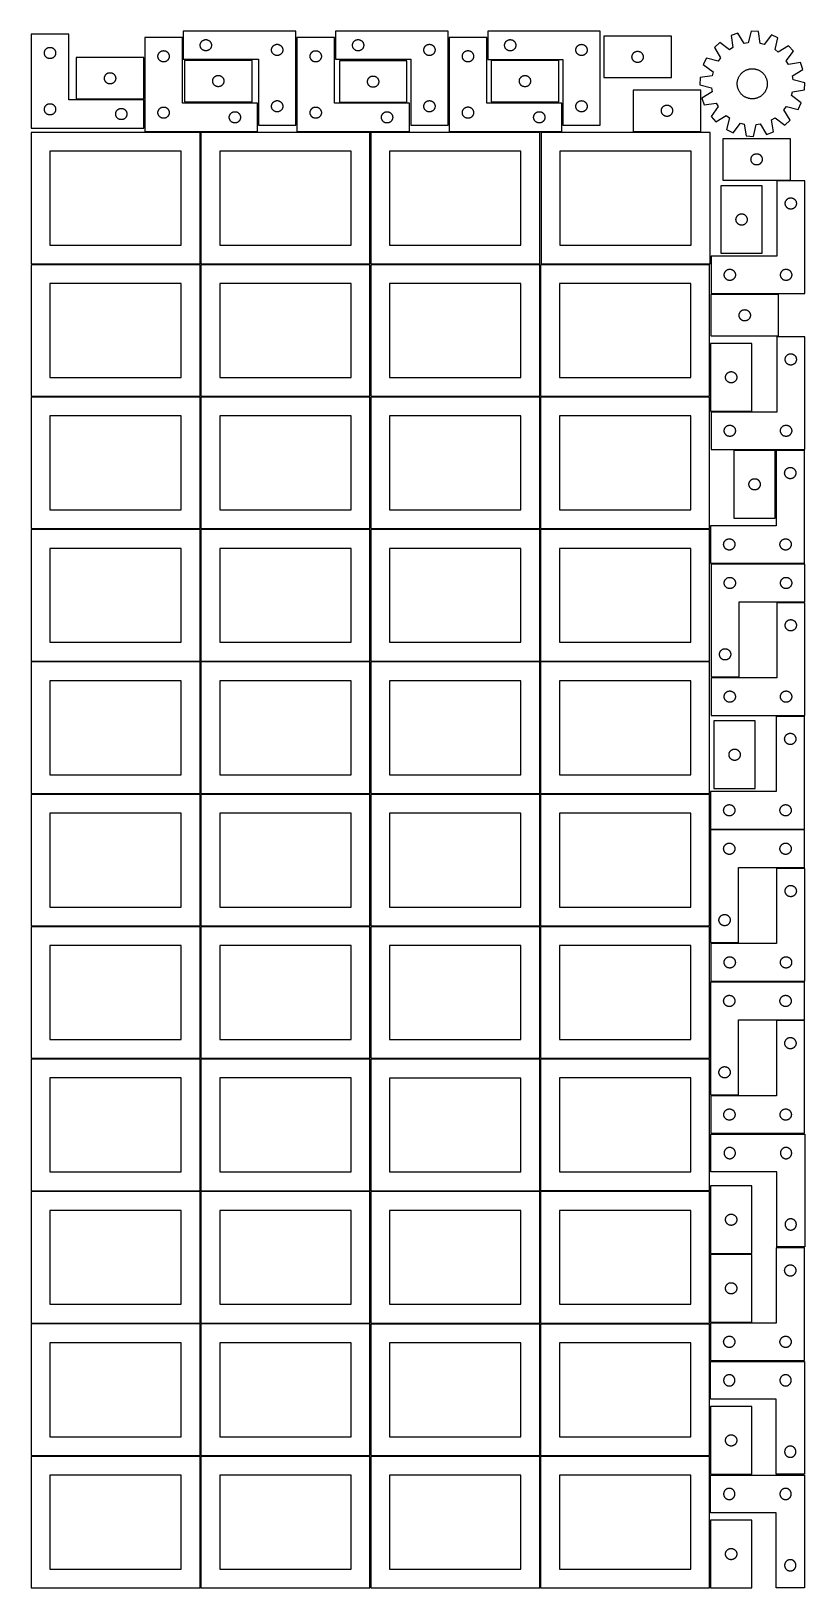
# Model space of a CAD drawing. Header units: millimetres. Extents: x 7 to 1243, y 7 to 2493.
import ezdxf

# ---------------------------------------------------------------- set-up
doc = ezdxf.new("R2010")
doc.units = ezdxf.units.MM
doc.layers.add('COMMON', color=5, linetype='CONTINUOUS', true_color=0x0000ff)
doc.layers.add('CUT', color=7, linetype='CONTINUOUS', true_color=0x000000)

msp = doc.modelspace()

# ---------------------------------------------------------------- linework, layer by layer
at = {"layer": 'COMMON'}
for p, q in [((277.291899, 851.062898), (277.291899, 641.062898)), ((820.333739, 851.041933), (820.333739, 641.083832)), ((276.541899, 640.312898), (6.541899, 640.312898)), ((277.291899, 639.562897), (277.291899, 429.562897)), ((548.0419, 640.312898), (278.0419, 640.312898)), ((549.583739, 640.291932), (819.583739, 640.291932)), ((820.333739, 639.541932), (820.333739, 429.541932)), ((6.541899, 428.812896), (276.520965, 428.812896)), ((277.270965, 428.062896), (277.270965, 218.062896)), ((278.0419, 428.812896), (548.020966, 428.812896)), ((819.583739, 428.791932), (549.583739, 428.791932)), ((820.333739, 428.041931), (820.333739, 218.041931)), ((1091.08374, 428.791932), (821.08374, 428.791932)), ((549.583739, 217.29193), (819.562896, 217.29193)), ((820.312896, 216.54193), (820.312896, 6.54193)), ((821.08374, 217.29193), (1091.062897, 217.29193))]:
    msp.add_line(p, q, dxfattribs=at)
at = {"layer": 'CUT'}
for p, q in [((66.717498, 2488.565461), (6.717498, 2488.565461)), ((6.717498, 2488.565461), (6.717498, 2338.565461)), ((66.717498, 2383.565461), (66.717498, 2488.565461)), ((429.845974, 2493.489537), (249.845974, 2493.489537)), ((249.845974, 2493.489537), (249.845974, 2448.489537)), ((429.845974, 2343.489537), (429.845974, 2493.489537)), ((673.294399, 2493.471715), (493.294399, 2493.471715)), ((493.294399, 2493.471715), (493.294399, 2448.471715)), ((673.294399, 2343.471715), (673.294399, 2493.471715)), ((916.405971, 2493.416539), (736.405971, 2493.416539)), ((736.405971, 2493.416539), (736.405971, 2448.416539)), ((916.405971, 2343.416539), (916.405971, 2493.416539)), ((1136.495529, 2490.230368), (1125.636643, 2486.335492)), ((1146.527072, 2473.652957), (1136.495529, 2490.230368)), ((1157.644856, 2493.384344), (1152.886573, 2474.601342)), ((1169.167663, 2492.827224), (1157.644856, 2493.384344)), ((1172.0917, 2473.672788), (1169.167663, 2492.827224)), ((1189.914068, 2487.647621), (1178.330044, 2472.115306)), ((1200.346554, 2482.723322), (1189.914068, 2487.647621)), ((28.402582, 2462.009612), (28.645643, 2462.546059)), ((28.645643, 2462.546059), (28.923269, 2463.065461)), ((28.923269, 2463.065461), (29.234271, 2463.565593)), ((29.234271, 2463.565593), (29.577318, 2464.044314)), ((29.577318, 2464.044314), (29.95094, 2464.499573)), ((29.95094, 2464.499573), (30.353537, 2464.929422)), ((30.353537, 2464.929422), (30.783386, 2465.332019)), ((30.783386, 2465.332019), (31.238645, 2465.705641)), ((31.238645, 2465.705641), (31.717366, 2466.048688)), ((31.717366, 2466.048688), (32.217498, 2466.35969)), ((32.217498, 2466.35969), (32.7369, 2466.637316)), ((32.7369, 2466.637316), (33.273347, 2466.880377)), ((33.273347, 2466.880377), (33.824543, 2467.087832)), ((33.824543, 2467.087832), (34.388126, 2467.258793)), ((34.388126, 2467.258793), (34.961685, 2467.392529)), ((34.961685, 2467.392529), (35.542762, 2467.488465)), ((35.542762, 2467.488465), (36.12887, 2467.546191)), ((36.12887, 2467.546191), (36.717498, 2467.565461)), ((36.717498, 2467.565461), (37.306126, 2467.546191)), ((37.306126, 2467.546191), (37.892234, 2467.488465)), ((37.892234, 2467.488465), (38.473311, 2467.392529)), ((38.473311, 2467.392529), (39.046869, 2467.258793)), ((39.046869, 2467.258793), (39.610453, 2467.087832)), ((39.610453, 2467.087832), (40.161649, 2466.880377)), ((40.161649, 2466.880377), (40.698096, 2466.637316)), ((40.698096, 2466.637316), (41.217498, 2466.35969)), ((41.217498, 2466.35969), (41.71763, 2466.048688)), ((41.71763, 2466.048688), (42.196351, 2465.705641)), ((42.196351, 2465.705641), (42.65161, 2465.332019)), ((42.65161, 2465.332019), (43.081459, 2464.929422)), ((43.081459, 2464.929422), (43.484056, 2464.499573)), ((43.484056, 2464.499573), (43.857678, 2464.044314)), ((43.857678, 2464.044314), (44.200724, 2463.565593)), ((44.200724, 2463.565593), (44.511726, 2463.065461)), ((44.511726, 2463.065461), (44.789353, 2462.546059)), ((44.789353, 2462.546059), (45.032414, 2462.009612)), ((248.265349, 2483.286164), (188.265349, 2483.286164)), ((188.265349, 2483.286164), (188.265349, 2333.286164)), ((215.935978, 2461.979497), (216.509537, 2462.113232)), ((216.509537, 2462.113232), (217.090614, 2462.209168)), ((217.090614, 2462.209168), (217.676721, 2462.266894)), ((217.676721, 2462.266894), (218.265349, 2462.286164)), ((218.265349, 2462.286164), (218.853978, 2462.266894)), ((218.853978, 2462.266894), (219.440085, 2462.209168)), ((219.440085, 2462.209168), (220.021162, 2462.113232)), ((220.021162, 2462.113232), (220.594721, 2461.979497)), ((248.265349, 2378.286164), (248.265349, 2483.286164)), ((276.845974, 2470.989537), (276.865243, 2471.578165)), ((276.865243, 2470.400909), (276.845974, 2470.989537)), ((276.865243, 2471.578165), (276.92297, 2472.164273)), ((276.92297, 2469.814801), (276.865243, 2470.400909)), ((276.92297, 2472.164273), (277.018906, 2472.74535)), ((277.018906, 2469.233724), (276.92297, 2469.814801)), ((277.018906, 2472.74535), (277.152641, 2473.318908)), ((277.152641, 2468.660165), (277.018906, 2469.233724)), ((277.152641, 2473.318908), (277.323603, 2473.882492)), ((277.323603, 2468.096582), (277.152641, 2468.660165)), ((277.323603, 2473.882492), (277.531058, 2474.433688)), ((277.531058, 2467.545386), (277.323603, 2468.096582)), ((277.531058, 2474.433688), (277.774119, 2474.970135)), ((277.774119, 2467.008939), (277.531058, 2467.545386)), ((277.774119, 2474.970135), (278.051745, 2475.489537)), ((278.051745, 2466.489537), (277.774119, 2467.008939)), ((278.051745, 2475.489537), (278.362747, 2475.989669)), ((278.362747, 2465.989405), (278.051745, 2466.489537)), ((278.362747, 2475.989669), (278.705794, 2476.46839)), ((278.705794, 2465.510684), (278.362747, 2465.989405)), ((278.705794, 2476.46839), (279.079415, 2476.923649)), ((279.079415, 2465.055425), (278.705794, 2465.510684)), ((279.079415, 2476.923649), (279.482013, 2477.353498)), ((279.482013, 2464.625576), (279.079415, 2465.055425)), ((279.482013, 2477.353498), (279.911861, 2477.756095)), ((279.911861, 2464.222979), (279.482013, 2464.625576)), ((279.911861, 2477.756095), (280.367121, 2478.129717)), ((280.367121, 2463.849357), (279.911861, 2464.222979)), ((280.367121, 2478.129717), (280.845842, 2478.472763)), ((280.845842, 2463.50631), (280.367121, 2463.849357)), ((280.845842, 2478.472763), (281.345974, 2478.783765)), ((281.345974, 2463.195308), (280.845842, 2463.50631)), ((281.345974, 2478.783765), (281.865376, 2479.061392)), ((281.865376, 2462.917682), (281.345974, 2463.195308)), ((281.865376, 2479.061392), (282.401823, 2479.304453)), ((282.401823, 2462.674621), (281.865376, 2462.917682)), ((282.401823, 2479.304453), (282.953019, 2479.511908)), ((282.953019, 2462.467166), (282.401823, 2462.674621)), ((282.953019, 2479.511908), (283.516602, 2479.682869)), ((283.516602, 2462.296204), (282.953019, 2462.467166)), ((283.516602, 2479.682869), (284.090161, 2479.816604)), ((284.090161, 2462.162469), (283.516602, 2462.296204)), ((284.090161, 2479.816604), (284.671238, 2479.912541)), ((284.671238, 2462.066533), (284.090161, 2462.162469)), ((284.671238, 2479.912541), (285.257346, 2479.970267)), ((285.257346, 2479.970267), (285.845974, 2479.989537)), ((285.845974, 2479.989537), (286.434602, 2479.970267)), ((286.434602, 2479.970267), (287.020709, 2479.912541)), ((287.020709, 2479.912541), (287.601787, 2479.816604)), ((287.601787, 2462.162469), (287.020709, 2462.066533)), ((287.601787, 2479.816604), (288.175345, 2479.682869)), ((288.175345, 2462.296204), (287.601787, 2462.162469)), ((288.175345, 2479.682869), (288.738929, 2479.511908)), ((288.738929, 2462.467166), (288.175345, 2462.296204)), ((288.738929, 2479.511908), (289.290125, 2479.304453)), ((289.290125, 2462.674621), (288.738929, 2462.467166)), ((289.290125, 2479.304453), (289.826572, 2479.061392)), ((289.826572, 2462.917682), (289.290125, 2462.674621)), ((289.826572, 2479.061392), (290.345974, 2478.783765)), ((290.345974, 2463.195308), (289.826572, 2462.917682)), ((290.345974, 2478.783765), (290.846106, 2478.472763)), ((290.846106, 2463.50631), (290.345974, 2463.195308)), ((290.846106, 2478.472763), (291.324827, 2478.129717)), ((291.324827, 2463.849357), (290.846106, 2463.50631)), ((291.324827, 2478.129717), (291.780086, 2477.756095)), ((291.780086, 2464.222979), (291.324827, 2463.849357)), ((291.780086, 2477.756095), (292.209935, 2477.353498)), ((292.209935, 2464.625576), (291.780086, 2464.222979)), ((292.209935, 2477.353498), (292.612532, 2476.923649)), ((292.612532, 2465.055425), (292.209935, 2464.625576)), ((292.612532, 2476.923649), (292.986154, 2476.46839)), ((292.986154, 2465.510684), (292.612532, 2465.055425)), ((292.986154, 2476.46839), (293.3292, 2475.989669)), ((293.3292, 2465.989405), (292.986154, 2465.510684)), ((293.3292, 2475.989669), (293.640202, 2475.489537)), ((293.640202, 2466.489537), (293.3292, 2465.989405)), ((293.640202, 2475.489537), (293.917828, 2474.970135)), ((293.917828, 2467.008939), (293.640202, 2466.489537)), ((293.917828, 2474.970135), (294.16089, 2474.433688)), ((294.16089, 2467.545386), (293.917828, 2467.008939)), ((294.16089, 2474.433688), (294.368345, 2473.882492)), ((294.368345, 2468.096582), (294.16089, 2467.545386)), ((294.368345, 2473.882492), (294.539306, 2473.318908)), ((294.539306, 2468.660165), (294.368345, 2468.096582)), ((294.539306, 2473.318908), (294.673041, 2472.74535)), ((294.673041, 2469.233724), (294.539306, 2468.660165)), ((294.673041, 2472.74535), (294.768978, 2472.164273)), ((294.768978, 2469.814801), (294.673041, 2469.233724)), ((294.768978, 2472.164273), (294.826704, 2471.578165)), ((294.826704, 2470.400909), (294.768978, 2469.814801)), ((294.826704, 2471.578165), (294.845974, 2470.989537)), ((294.845974, 2470.989537), (294.826704, 2470.400909)), ((390.845974, 2463.489537), (390.865243, 2464.078165)), ((390.865243, 2462.900909), (390.845974, 2463.489537)), ((390.865243, 2464.078165), (390.92297, 2464.664273)), ((390.92297, 2462.314801), (390.865243, 2462.900909)), ((390.92297, 2464.664273), (391.018906, 2465.24535)), ((391.018906, 2461.733724), (390.92297, 2462.314801)), ((391.018906, 2465.24535), (391.152641, 2465.818908)), ((391.152641, 2465.818908), (391.323603, 2466.382492)), ((391.323603, 2466.382492), (391.531058, 2466.933688)), ((391.531058, 2466.933688), (391.774119, 2467.470135)), ((391.774119, 2467.470135), (392.051745, 2467.989537)), ((392.051745, 2467.989537), (392.362747, 2468.489669)), ((392.362747, 2468.489669), (392.705794, 2468.96839)), ((392.705794, 2468.96839), (393.079415, 2469.423649)), ((393.079415, 2469.423649), (393.482013, 2469.853498)), ((393.482013, 2469.853498), (393.911861, 2470.256095)), ((393.911861, 2470.256095), (394.367121, 2470.629717)), ((394.367121, 2470.629717), (394.845842, 2470.972763)), ((394.845842, 2470.972763), (395.345974, 2471.283765)), ((395.345974, 2471.283765), (395.865376, 2471.561392)), ((395.865376, 2471.561392), (396.401823, 2471.804453)), ((396.401823, 2471.804453), (396.953019, 2472.011908)), ((396.953019, 2472.011908), (397.516602, 2472.182869)), ((397.516602, 2472.182869), (398.090161, 2472.316604)), ((398.090161, 2472.316604), (398.671238, 2472.412541)), ((398.671238, 2472.412541), (399.257346, 2472.470267)), ((399.257346, 2472.470267), (399.845974, 2472.489537)), ((399.845974, 2472.489537), (400.434602, 2472.470267)), ((400.434602, 2472.470267), (401.020709, 2472.412541)), ((401.020709, 2472.412541), (401.601787, 2472.316604)), ((401.601787, 2472.316604), (402.175345, 2472.182869)), ((402.175345, 2472.182869), (402.738929, 2472.011908)), ((402.738929, 2472.011908), (403.290125, 2471.804453)), ((403.290125, 2471.804453), (403.826572, 2471.561392)), ((403.826572, 2471.561392), (404.345974, 2471.283765)), ((404.345974, 2471.283765), (404.846106, 2470.972763)), ((404.846106, 2470.972763), (405.324827, 2470.629717)), ((405.324827, 2470.629717), (405.780086, 2470.256095)), ((405.780086, 2470.256095), (406.209935, 2469.853498)), ((406.209935, 2469.853498), (406.612532, 2469.423649)), ((406.612532, 2469.423649), (406.986154, 2468.96839)), ((406.986154, 2468.96839), (407.3292, 2468.489669)), ((407.3292, 2468.489669), (407.640202, 2467.989537)), ((407.640202, 2467.989537), (407.917828, 2467.470135)), ((407.917828, 2467.470135), (408.16089, 2466.933688)), ((408.16089, 2466.933688), (408.368345, 2466.382492)), ((408.368345, 2466.382492), (408.539306, 2465.818908)), ((408.539306, 2465.818908), (408.673041, 2465.24535)), ((408.673041, 2465.24535), (408.768978, 2464.664273)), ((408.768978, 2462.314801), (408.673041, 2461.733724)), ((408.768978, 2464.664273), (408.826704, 2464.078165)), ((408.826704, 2462.900909), (408.768978, 2462.314801)), ((408.826704, 2464.078165), (408.845974, 2463.489537)), ((408.845974, 2463.489537), (408.826704, 2462.900909)), ((491.553679, 2483.251496), (431.553679, 2483.251496)), ((431.553679, 2483.251496), (431.553679, 2333.251496)), ((459.797867, 2462.078564), (460.378944, 2462.1745)), ((460.378944, 2462.1745), (460.965051, 2462.232227)), ((460.965051, 2462.232227), (461.553679, 2462.251496)), ((461.553679, 2462.251496), (462.142308, 2462.232227)), ((462.142308, 2462.232227), (462.728415, 2462.1745)), ((462.728415, 2462.1745), (463.309492, 2462.078564)), ((491.553679, 2378.251496), (491.553679, 2483.251496)), ((520.294399, 2470.971715), (520.313669, 2471.560343)), ((520.313669, 2470.383086), (520.294399, 2470.971715)), ((520.313669, 2471.560343), (520.371395, 2472.14645)), ((520.371395, 2469.796979), (520.313669, 2470.383086)), ((520.371395, 2472.14645), (520.467332, 2472.727527)), ((520.467332, 2469.215902), (520.371395, 2469.796979)), ((520.467332, 2472.727527), (520.601067, 2473.301086)), ((520.601067, 2468.642343), (520.467332, 2469.215902)), ((520.601067, 2473.301086), (520.772028, 2473.86467)), ((520.772028, 2468.078759), (520.601067, 2468.642343)), ((520.772028, 2473.86467), (520.979483, 2474.415865)), ((520.979483, 2467.527564), (520.772028, 2468.078759)), ((520.979483, 2474.415865), (521.222544, 2474.952313)), ((521.222544, 2466.991116), (520.979483, 2467.527564)), ((521.222544, 2474.952313), (521.50017, 2475.471715)), ((521.50017, 2466.471715), (521.222544, 2466.991116)), ((521.50017, 2475.471715), (521.811173, 2475.971847)), ((521.811173, 2465.971582), (521.50017, 2466.471715)), ((521.811173, 2475.971847), (522.154219, 2476.450567)), ((522.154219, 2465.492862), (521.811173, 2465.971582)), ((522.154219, 2476.450567), (522.527841, 2476.905827)), ((522.527841, 2465.037602), (522.154219, 2465.492862)), ((522.527841, 2476.905827), (522.930438, 2477.335676)), ((522.930438, 2464.607754), (522.527841, 2465.037602)), ((522.930438, 2477.335676), (523.360287, 2477.738273)), ((523.360287, 2464.205156), (522.930438, 2464.607754)), ((523.360287, 2477.738273), (523.815546, 2478.111895)), ((523.815546, 2463.831535), (523.360287, 2464.205156)), ((523.815546, 2478.111895), (524.294267, 2478.454941)), ((524.294267, 2463.488488), (523.815546, 2463.831535)), ((524.294267, 2478.454941), (524.794399, 2478.765943)), ((524.794399, 2463.177486), (524.294267, 2463.488488)), ((524.794399, 2478.765943), (525.313801, 2479.043569)), ((525.313801, 2462.89986), (524.794399, 2463.177486)), ((525.313801, 2479.043569), (525.850248, 2479.28663)), ((525.850248, 2462.656799), (525.313801, 2462.89986)), ((525.850248, 2479.28663), (526.401444, 2479.494086)), ((526.401444, 2462.449343), (525.850248, 2462.656799)), ((526.401444, 2479.494086), (526.965028, 2479.665047)), ((526.965028, 2462.278382), (526.401444, 2462.449343)), ((526.965028, 2479.665047), (527.538586, 2479.798782)), ((527.538586, 2462.144647), (526.965028, 2462.278382)), ((527.538586, 2479.798782), (528.119663, 2479.894718)), ((528.119663, 2462.048711), (527.538586, 2462.144647)), ((528.119663, 2479.894718), (528.705771, 2479.952445)), ((528.705771, 2479.952445), (529.294399, 2479.971715)), ((529.294399, 2479.971715), (529.883027, 2479.952445)), ((529.883027, 2479.952445), (530.469135, 2479.894718)), ((530.469135, 2479.894718), (531.050212, 2479.798782)), ((531.050212, 2462.144647), (530.469135, 2462.048711)), ((531.050212, 2479.798782), (531.62377, 2479.665047)), ((531.62377, 2462.278382), (531.050212, 2462.144647)), ((531.62377, 2479.665047), (532.187354, 2479.494086)), ((532.187354, 2462.449343), (531.62377, 2462.278382)), ((532.187354, 2479.494086), (532.73855, 2479.28663)), ((532.73855, 2462.656799), (532.187354, 2462.449343)), ((532.73855, 2479.28663), (533.274997, 2479.043569)), ((533.274997, 2462.89986), (532.73855, 2462.656799)), ((533.274997, 2479.043569), (533.794399, 2478.765943)), ((533.794399, 2463.177486), (533.274997, 2462.89986)), ((533.794399, 2478.765943), (534.294531, 2478.454941)), ((534.294531, 2463.488488), (533.794399, 2463.177486)), ((534.294531, 2478.454941), (534.773252, 2478.111895)), ((534.773252, 2463.831535), (534.294531, 2463.488488)), ((534.773252, 2478.111895), (535.228511, 2477.738273)), ((535.228511, 2464.205156), (534.773252, 2463.831535)), ((535.228511, 2477.738273), (535.65836, 2477.335676)), ((535.65836, 2464.607754), (535.228511, 2464.205156)), ((535.65836, 2477.335676), (536.060957, 2476.905827)), ((536.060957, 2465.037602), (535.65836, 2464.607754)), ((536.060957, 2476.905827), (536.434579, 2476.450567)), ((536.434579, 2465.492862), (536.060957, 2465.037602)), ((536.434579, 2476.450567), (536.777626, 2475.971847)), ((536.777626, 2465.971582), (536.434579, 2465.492862)), ((536.777626, 2475.971847), (537.088628, 2475.471715)), ((537.088628, 2466.471715), (536.777626, 2465.971582)), ((537.088628, 2475.471715), (537.366254, 2474.952313)), ((537.366254, 2466.991116), (537.088628, 2466.471715)), ((537.366254, 2474.952313), (537.609315, 2474.415865)), ((537.609315, 2467.527564), (537.366254, 2466.991116)), ((537.609315, 2474.415865), (537.81677, 2473.86467)), ((537.81677, 2468.078759), (537.609315, 2467.527564)), ((537.81677, 2473.86467), (537.987731, 2473.301086)), ((537.987731, 2468.642343), (537.81677, 2468.078759)), ((537.987731, 2473.301086), (538.121467, 2472.727527)), ((538.121467, 2469.215902), (537.987731, 2468.642343)), ((538.121467, 2472.727527), (538.217403, 2472.14645)), ((538.217403, 2469.796979), (538.121467, 2469.215902)), ((538.217403, 2472.14645), (538.275129, 2471.560343)), ((538.275129, 2470.383086), (538.217403, 2469.796979)), ((538.275129, 2471.560343), (538.294399, 2470.971715)), ((538.294399, 2470.971715), (538.275129, 2470.383086)), ((634.294399, 2463.471715), (634.313669, 2464.060343)), ((634.313669, 2462.883086), (634.294399, 2463.471715)), ((634.313669, 2464.060343), (634.371395, 2464.64645)), ((634.371395, 2462.296979), (634.313669, 2462.883086)), ((634.371395, 2464.64645), (634.467332, 2465.227527)), ((634.467332, 2461.715902), (634.371395, 2462.296979)), ((634.467332, 2465.227527), (634.601067, 2465.801086)), ((634.601067, 2465.801086), (634.772028, 2466.36467)), ((634.772028, 2466.36467), (634.979483, 2466.915865)), ((634.979483, 2466.915865), (635.222544, 2467.452313)), ((635.222544, 2467.452313), (635.50017, 2467.971715)), ((635.50017, 2467.971715), (635.811173, 2468.471847)), ((635.811173, 2468.471847), (636.154219, 2468.950567)), ((636.154219, 2468.950567), (636.527841, 2469.405827)), ((636.527841, 2469.405827), (636.930438, 2469.835676)), ((636.930438, 2469.835676), (637.360287, 2470.238273)), ((637.360287, 2470.238273), (637.815546, 2470.611895)), ((637.815546, 2470.611895), (638.294267, 2470.954941)), ((638.294267, 2470.954941), (638.794399, 2471.265943)), ((638.794399, 2471.265943), (639.313801, 2471.543569)), ((639.313801, 2471.543569), (639.850248, 2471.78663)), ((639.850248, 2471.78663), (640.401444, 2471.994086)), ((640.401444, 2471.994086), (640.965028, 2472.165047)), ((640.965028, 2472.165047), (641.538586, 2472.298782)), ((641.538586, 2472.298782), (642.119663, 2472.394718)), ((642.119663, 2472.394718), (642.705771, 2472.452445)), ((642.705771, 2472.452445), (643.294399, 2472.471715)), ((643.294399, 2472.471715), (643.883027, 2472.452445)), ((643.883027, 2472.452445), (644.469135, 2472.394718)), ((644.469135, 2472.394718), (645.050212, 2472.298782)), ((645.050212, 2472.298782), (645.62377, 2472.165047)), ((645.62377, 2472.165047), (646.187354, 2471.994086)), ((646.187354, 2471.994086), (646.73855, 2471.78663)), ((646.73855, 2471.78663), (647.274997, 2471.543569)), ((647.274997, 2471.543569), (647.794399, 2471.265943)), ((647.794399, 2471.265943), (648.294531, 2470.954941)), ((648.294531, 2470.954941), (648.773252, 2470.611895)), ((648.773252, 2470.611895), (649.228511, 2470.238273)), ((649.228511, 2470.238273), (649.65836, 2469.835676)), ((649.65836, 2469.835676), (650.060957, 2469.405827)), ((650.060957, 2469.405827), (650.434579, 2468.950567)), ((650.434579, 2468.950567), (650.777626, 2468.471847)), ((650.777626, 2468.471847), (651.088628, 2467.971715)), ((651.088628, 2467.971715), (651.366254, 2467.452313)), ((651.366254, 2467.452313), (651.609315, 2466.915865)), ((651.609315, 2466.915865), (651.81677, 2466.36467)), ((651.81677, 2466.36467), (651.987731, 2465.801086)), ((651.987731, 2465.801086), (652.121467, 2465.227527)), ((652.121467, 2465.227527), (652.217403, 2464.64645)), ((652.217403, 2462.296979), (652.121467, 2461.715902)), ((652.217403, 2464.64645), (652.275129, 2464.060343)), ((652.275129, 2462.883086), (652.217403, 2462.296979)), ((652.275129, 2464.060343), (652.294399, 2463.471715)), ((652.294399, 2463.471715), (652.275129, 2462.883086)), ((734.890288, 2483.312531), (674.890288, 2483.312531)), ((674.890288, 2483.312531), (674.890288, 2333.312531)), ((702.560917, 2462.005864), (703.134475, 2462.139599)), ((703.134475, 2462.139599), (703.715553, 2462.235535)), ((703.715553, 2462.235535), (704.30166, 2462.293262)), ((704.30166, 2462.293262), (704.890288, 2462.312531)), ((704.890288, 2462.312531), (705.478917, 2462.293262)), ((705.478917, 2462.293262), (706.065024, 2462.235535)), ((706.065024, 2462.235535), (706.646101, 2462.139599)), ((706.646101, 2462.139599), (707.21966, 2462.005864)), ((734.890288, 2378.312531), (734.890288, 2483.312531)), ((763.405971, 2470.916539), (763.425241, 2471.505167)), ((763.425241, 2470.327911), (763.405971, 2470.916539)), ((763.425241, 2471.505167), (763.482968, 2472.091275)), ((763.482968, 2469.741803), (763.425241, 2470.327911)), ((763.482968, 2472.091275), (763.578904, 2472.672352)), ((763.578904, 2469.160726), (763.482968, 2469.741803)), ((763.578904, 2472.672352), (763.712639, 2473.24591)), ((763.712639, 2468.587167), (763.578904, 2469.160726)), ((763.712639, 2473.24591), (763.8836, 2473.809494)), ((763.8836, 2468.023584), (763.712639, 2468.587167)), ((763.8836, 2473.809494), (764.091056, 2474.36069)), ((764.091056, 2467.472388), (763.8836, 2468.023584)), ((764.091056, 2474.36069), (764.334117, 2474.897137)), ((764.334117, 2466.935941), (764.091056, 2467.472388)), ((764.334117, 2474.897137), (764.611743, 2475.416539)), ((764.611743, 2466.416539), (764.334117, 2466.935941)), ((764.611743, 2475.416539), (764.922745, 2475.916671)), ((764.922745, 2465.916407), (764.611743, 2466.416539)), ((764.922745, 2475.916671), (765.265791, 2476.395392)), ((765.265791, 2465.437686), (764.922745, 2465.916407)), ((765.265791, 2476.395392), (765.639413, 2476.850651)), ((765.639413, 2464.982426), (765.265791, 2465.437686)), ((765.639413, 2476.850651), (766.04201, 2477.2805)), ((766.04201, 2464.552578), (765.639413, 2464.982426)), ((766.04201, 2477.2805), (766.471859, 2477.683097)), ((766.471859, 2464.149981), (766.04201, 2464.552578)), ((766.471859, 2477.683097), (766.927118, 2478.056719)), ((766.927118, 2463.776359), (766.471859, 2464.149981)), ((766.927118, 2478.056719), (767.405839, 2478.399765)), ((767.405839, 2463.433312), (766.927118, 2463.776359)), ((767.405839, 2478.399765), (767.905971, 2478.710767)), ((767.905971, 2463.12231), (767.405839, 2463.433312)), ((767.905971, 2478.710767), (768.425373, 2478.988393)), ((768.425373, 2462.844684), (767.905971, 2463.12231)), ((768.425373, 2478.988393), (768.96182, 2479.231455)), ((768.96182, 2462.601623), (768.425373, 2462.844684)), ((768.96182, 2479.231455), (769.513016, 2479.43891)), ((769.513016, 2462.394168), (768.96182, 2462.601623)), ((769.513016, 2479.43891), (770.0766, 2479.609871)), ((770.0766, 2462.223206), (769.513016, 2462.394168)), ((770.0766, 2479.609871), (770.650158, 2479.743606)), ((770.650158, 2462.089471), (770.0766, 2462.223206)), ((770.650158, 2479.743606), (771.231236, 2479.839543)), ((771.231236, 2479.839543), (771.817343, 2479.897269)), ((771.817343, 2479.897269), (772.405971, 2479.916539)), ((772.405971, 2479.916539), (772.994599, 2479.897269)), ((772.994599, 2479.897269), (773.580707, 2479.839543)), ((773.580707, 2479.839543), (774.161784, 2479.743606)), ((774.161784, 2479.743606), (774.735343, 2479.609871)), ((774.735343, 2462.223206), (774.161784, 2462.089471)), ((774.735343, 2479.609871), (775.298927, 2479.43891)), ((775.298927, 2462.394168), (774.735343, 2462.223206)), ((775.298927, 2479.43891), (775.850122, 2479.231455)), ((775.850122, 2462.601623), (775.298927, 2462.394168)), ((775.850122, 2479.231455), (776.38657, 2478.988393)), ((776.38657, 2462.844684), (775.850122, 2462.601623)), ((776.38657, 2478.988393), (776.905971, 2478.710767)), ((776.905971, 2463.12231), (776.38657, 2462.844684)), ((776.905971, 2478.710767), (777.406103, 2478.399765)), ((777.406103, 2463.433312), (776.905971, 2463.12231)), ((777.406103, 2478.399765), (777.884824, 2478.056719)), ((777.884824, 2463.776359), (777.406103, 2463.433312)), ((777.884824, 2478.056719), (778.340084, 2477.683097)), ((778.340084, 2464.149981), (777.884824, 2463.776359)), ((778.340084, 2477.683097), (778.769932, 2477.2805)), ((778.769932, 2464.552578), (778.340084, 2464.149981)), ((778.769932, 2477.2805), (779.17253, 2476.850651)), ((779.17253, 2464.982426), (778.769932, 2464.552578)), ((779.17253, 2476.850651), (779.546151, 2476.395392)), ((779.546151, 2465.437686), (779.17253, 2464.982426)), ((779.546151, 2476.395392), (779.889198, 2475.916671)), ((779.889198, 2465.916407), (779.546151, 2465.437686)), ((779.889198, 2475.916671), (780.2002, 2475.416539)), ((780.2002, 2466.416539), (779.889198, 2465.916407)), ((780.2002, 2475.416539), (780.477826, 2474.897137)), ((780.477826, 2466.935941), (780.2002, 2466.416539)), ((780.477826, 2474.897137), (780.720887, 2474.36069)), ((780.720887, 2467.472388), (780.477826, 2466.935941)), ((780.720887, 2474.36069), (780.928342, 2473.809494)), ((780.928342, 2468.023584), (780.720887, 2467.472388)), ((780.928342, 2473.809494), (781.099304, 2473.24591)), ((781.099304, 2468.587167), (780.928342, 2468.023584)), ((781.099304, 2473.24591), (781.233039, 2472.672352)), ((781.233039, 2469.160726), (781.099304, 2468.587167)), ((781.233039, 2472.672352), (781.328975, 2472.091275)), ((781.328975, 2469.741803), (781.233039, 2469.160726)), ((781.328975, 2472.091275), (781.386702, 2471.505167)), ((781.386702, 2470.327911), (781.328975, 2469.741803)), ((781.386702, 2471.505167), (781.405971, 2470.916539)), ((781.405971, 2470.916539), (781.386702, 2470.327911)), ((877.405971, 2463.416539), (877.425241, 2464.005167)), ((877.425241, 2462.827911), (877.405971, 2463.416539)), ((877.425241, 2464.005167), (877.482968, 2464.591275)), ((877.482968, 2462.241803), (877.425241, 2462.827911)), ((877.482968, 2464.591275), (877.578904, 2465.172352)), ((877.578904, 2461.660726), (877.482968, 2462.241803)), ((877.578904, 2465.172352), (877.712639, 2465.74591)), ((877.712639, 2465.74591), (877.8836, 2466.309494)), ((877.8836, 2466.309494), (878.091056, 2466.86069)), ((878.091056, 2466.86069), (878.334117, 2467.397137)), ((878.334117, 2467.397137), (878.611743, 2467.916539)), ((878.611743, 2467.916539), (878.922745, 2468.416671)), ((878.922745, 2468.416671), (879.265791, 2468.895392)), ((879.265791, 2468.895392), (879.639413, 2469.350651)), ((879.639413, 2469.350651), (880.04201, 2469.7805)), ((880.04201, 2469.7805), (880.471859, 2470.183097)), ((880.471859, 2470.183097), (880.927118, 2470.556719)), ((880.927118, 2470.556719), (881.405839, 2470.899765)), ((881.405839, 2470.899765), (881.905971, 2471.210767)), ((881.905971, 2471.210767), (882.425373, 2471.488393)), ((882.425373, 2471.488393), (882.96182, 2471.731455)), ((882.96182, 2471.731455), (883.513016, 2471.93891)), ((883.513016, 2471.93891), (884.0766, 2472.109871)), ((884.0766, 2472.109871), (884.650158, 2472.243606)), ((884.650158, 2472.243606), (885.231236, 2472.339543)), ((885.231236, 2472.339543), (885.817343, 2472.397269)), ((885.817343, 2472.397269), (886.405971, 2472.416539)), ((886.405971, 2472.416539), (886.994599, 2472.397269)), ((886.994599, 2472.397269), (887.580707, 2472.339543)), ((887.580707, 2472.339543), (888.161784, 2472.243606)), ((888.161784, 2472.243606), (888.735343, 2472.109871)), ((888.735343, 2472.109871), (889.298927, 2471.93891)), ((889.298927, 2471.93891), (889.850122, 2471.731455)), ((889.850122, 2471.731455), (890.38657, 2471.488393)), ((890.38657, 2471.488393), (890.905971, 2471.210767)), ((890.905971, 2471.210767), (891.406103, 2470.899765)), ((891.406103, 2470.899765), (891.884824, 2470.556719)), ((891.884824, 2470.556719), (892.340084, 2470.183097)), ((892.340084, 2470.183097), (892.769932, 2469.7805)), ((892.769932, 2469.7805), (893.17253, 2469.350651)), ((893.17253, 2469.350651), (893.546151, 2468.895392)), ((893.546151, 2468.895392), (893.889198, 2468.416671)), ((893.889198, 2468.416671), (894.2002, 2467.916539)), ((894.2002, 2467.916539), (894.477826, 2467.397137)), ((894.477826, 2467.397137), (894.720887, 2466.86069)), ((894.720887, 2466.86069), (894.928342, 2466.309494)), ((894.928342, 2466.309494), (895.099304, 2465.74591)), ((895.099304, 2465.74591), (895.233039, 2465.172352)), ((895.233039, 2465.172352), (895.328975, 2464.591275)), ((895.328975, 2462.241803), (895.233039, 2461.660726)), ((895.328975, 2464.591275), (895.386702, 2464.005167)), ((895.386702, 2462.827911), (895.328975, 2462.241803)), ((895.386702, 2464.005167), (895.405971, 2463.416539)), ((895.405971, 2463.416539), (895.386702, 2462.827911)), ((1030.048093, 2485.363804), (922.048093, 2485.363804)), ((922.048093, 2485.363804), (922.048093, 2419.363804)), ((1030.048093, 2419.363804), (1030.048093, 2485.363804)), ((1107.304186, 2475.328101), (1098.762389, 2467.574189)), ((1098.762389, 2467.574189), (1108.679362, 2450.927986)), ((1122.916024, 2463.851475), (1107.304186, 2475.328101)), ((1128.428506, 2467.161344), (1122.916024, 2463.851475)), ((1125.636643, 2486.335492), (1128.428506, 2467.161344)), ((1152.886573, 2474.601342), (1146.527072, 2473.652957)), ((1178.330044, 2472.115306), (1172.0917, 2473.672788)), ((1195.717926, 2463.90795), (1200.346554, 2482.723322)), ((1200.885382, 2460.081714), (1195.717926, 2463.90795)), ((1217.531584, 2469.998687), (1200.885382, 2460.081714)), ((1225.285496, 2461.456889), (1217.531584, 2469.998687)), ((27.717498, 2458.565461), (27.736768, 2459.154089)), ((27.736768, 2457.976833), (27.717498, 2458.565461)), ((27.736768, 2459.154089), (27.794494, 2459.740197)), ((27.794494, 2457.390725), (27.736768, 2457.976833)), ((27.794494, 2459.740197), (27.89043, 2460.321274)), ((27.89043, 2456.809648), (27.794494, 2457.390725)), ((27.89043, 2460.321274), (28.024165, 2460.894832)), ((28.024165, 2456.23609), (27.89043, 2456.809648)), ((28.024165, 2460.894832), (28.195127, 2461.458416)), ((28.195127, 2455.672506), (28.024165, 2456.23609)), ((28.195127, 2461.458416), (28.402582, 2462.009612)), ((28.402582, 2455.12131), (28.195127, 2455.672506)), ((28.645643, 2454.584863), (28.402582, 2455.12131)), ((28.923269, 2454.065461), (28.645643, 2454.584863)), ((29.234271, 2453.565329), (28.923269, 2454.065461)), ((29.577318, 2453.086608), (29.234271, 2453.565329)), ((29.95094, 2452.631349), (29.577318, 2453.086608)), ((30.353537, 2452.2015), (29.95094, 2452.631349)), ((30.783386, 2451.798903), (30.353537, 2452.2015)), ((31.238645, 2451.425281), (30.783386, 2451.798903)), ((31.717366, 2451.082235), (31.238645, 2451.425281)), ((32.217498, 2450.771232), (31.717366, 2451.082235)), ((32.7369, 2450.493606), (32.217498, 2450.771232)), ((33.273347, 2450.250545), (32.7369, 2450.493606)), ((33.824543, 2450.04309), (33.273347, 2450.250545)), ((34.388126, 2449.872129), (33.824543, 2450.04309)), ((34.961685, 2449.738394), (34.388126, 2449.872129)), ((35.542762, 2449.642457), (34.961685, 2449.738394)), ((36.12887, 2449.584731), (35.542762, 2449.642457)), ((36.717498, 2449.565461), (36.12887, 2449.584731)), ((37.306126, 2449.584731), (36.717498, 2449.565461)), ((37.892234, 2449.642457), (37.306126, 2449.584731)), ((38.473311, 2449.738394), (37.892234, 2449.642457)), ((39.046869, 2449.872129), (38.473311, 2449.738394)), ((39.610453, 2450.04309), (39.046869, 2449.872129)), ((40.161649, 2450.250545), (39.610453, 2450.04309)), ((40.698096, 2450.493606), (40.161649, 2450.250545)), ((41.217498, 2450.771232), (40.698096, 2450.493606)), ((41.71763, 2451.082235), (41.217498, 2450.771232)), ((42.196351, 2451.425281), (41.71763, 2451.082235)), ((42.65161, 2451.798903), (42.196351, 2451.425281)), ((43.081459, 2452.2015), (42.65161, 2451.798903)), ((43.484056, 2452.631349), (43.081459, 2452.2015)), ((43.857678, 2453.086608), (43.484056, 2452.631349)), ((44.200724, 2453.565329), (43.857678, 2453.086608)), ((44.511726, 2454.065461), (44.200724, 2453.565329)), ((44.789353, 2454.584863), (44.511726, 2454.065461)), ((45.032414, 2455.12131), (44.789353, 2454.584863)), ((45.032414, 2462.009612), (45.239869, 2461.458416)), ((45.239869, 2455.672506), (45.032414, 2455.12131)), ((45.239869, 2461.458416), (45.41083, 2460.894832)), ((45.41083, 2456.23609), (45.239869, 2455.672506)), ((45.41083, 2460.894832), (45.544565, 2460.321274)), ((45.544565, 2456.809648), (45.41083, 2456.23609)), ((45.544565, 2460.321274), (45.640502, 2459.740197)), ((45.640502, 2457.390725), (45.544565, 2456.809648)), ((45.640502, 2459.740197), (45.698228, 2459.154089)), ((45.698228, 2457.976833), (45.640502, 2457.390725)), ((45.698228, 2459.154089), (45.717498, 2458.565461)), ((45.717498, 2458.565461), (45.698228, 2457.976833)), ((186.72482, 2451.135533), (78.72482, 2451.135533)), ((78.72482, 2451.135533), (78.72482, 2385.135533)), ((186.72482, 2385.135533), (186.72482, 2451.135533)), ((209.265349, 2453.286164), (209.284619, 2453.874792)), ((209.284619, 2452.697536), (209.265349, 2453.286164)), ((209.284619, 2453.874792), (209.342346, 2454.4609)), ((209.342346, 2452.111428), (209.284619, 2452.697536)), ((209.342346, 2454.4609), (209.438282, 2455.041977)), ((209.438282, 2451.530351), (209.342346, 2452.111428)), ((209.438282, 2455.041977), (209.572017, 2455.615536)), ((209.572017, 2450.956793), (209.438282, 2451.530351)), ((209.572017, 2455.615536), (209.742978, 2456.179119)), ((209.742978, 2450.393209), (209.572017, 2450.956793)), ((209.742978, 2456.179119), (209.950434, 2456.730315)), ((209.950434, 2449.842013), (209.742978, 2450.393209)), ((209.950434, 2456.730315), (210.193495, 2457.266762)), ((210.193495, 2449.305566), (209.950434, 2449.842013)), ((210.193495, 2457.266762), (210.471121, 2457.786164)), ((210.471121, 2448.786164), (210.193495, 2449.305566)), ((210.471121, 2457.786164), (210.782123, 2458.286296)), ((210.782123, 2448.286032), (210.471121, 2448.786164)), ((210.782123, 2458.286296), (211.125169, 2458.765017)), ((211.125169, 2447.807311), (210.782123, 2448.286032)), ((211.125169, 2458.765017), (211.498791, 2459.220277)), ((211.498791, 2447.352052), (211.125169, 2447.807311)), ((211.498791, 2459.220277), (211.901388, 2459.650125)), ((211.901388, 2446.922203), (211.498791, 2447.352052)), ((211.901388, 2459.650125), (212.331237, 2460.052722)), ((212.331237, 2446.519606), (211.901388, 2446.922203)), ((212.331237, 2460.052722), (212.786497, 2460.426344)), ((212.786497, 2446.145984), (212.331237, 2446.519606)), ((212.786497, 2460.426344), (213.265217, 2460.769391)), ((213.265217, 2445.802938), (212.786497, 2446.145984)), ((213.265217, 2460.769391), (213.765349, 2461.080393)), ((213.765349, 2445.491936), (213.265217, 2445.802938)), ((213.765349, 2461.080393), (214.284751, 2461.358019)), ((214.284751, 2445.214309), (213.765349, 2445.491936)), ((214.284751, 2461.358019), (214.821199, 2461.60108)), ((214.821199, 2444.971248), (214.284751, 2445.214309)), ((214.821199, 2461.60108), (215.372394, 2461.808535)), ((215.372394, 2444.763793), (214.821199, 2444.971248)), ((215.372394, 2461.808535), (215.935978, 2461.979497)), ((215.935978, 2444.592832), (215.372394, 2444.763793)), ((216.509537, 2444.459097), (215.935978, 2444.592832)), ((217.090614, 2444.36316), (216.509537, 2444.459097)), ((217.676721, 2444.305434), (217.090614, 2444.36316)), ((218.265349, 2444.286164), (217.676721, 2444.305434)), ((218.853978, 2444.305434), (218.265349, 2444.286164)), ((219.440085, 2444.36316), (218.853978, 2444.305434)), ((220.021162, 2444.459097), (219.440085, 2444.36316)), ((220.594721, 2444.592832), (220.021162, 2444.459097)), ((220.594721, 2461.979497), (221.158305, 2461.808535)), ((221.158305, 2444.763793), (220.594721, 2444.592832)), ((221.158305, 2461.808535), (221.7095, 2461.60108)), ((221.7095, 2444.971248), (221.158305, 2444.763793)), ((221.7095, 2461.60108), (222.245948, 2461.358019)), ((222.245948, 2445.214309), (221.7095, 2444.971248)), ((222.245948, 2461.358019), (222.765349, 2461.080393)), ((222.765349, 2445.491936), (222.245948, 2445.214309)), ((222.765349, 2461.080393), (223.265481, 2460.769391)), ((223.265481, 2445.802938), (222.765349, 2445.491936)), ((223.265481, 2460.769391), (223.744202, 2460.426344)), ((223.744202, 2446.145984), (223.265481, 2445.802938)), ((223.744202, 2460.426344), (224.199462, 2460.052722)), ((224.199462, 2446.519606), (223.744202, 2446.145984)), ((224.199462, 2460.052722), (224.62931, 2459.650125)), ((224.62931, 2446.922203), (224.199462, 2446.519606)), ((224.62931, 2459.650125), (225.031908, 2459.220277)), ((225.031908, 2447.352052), (224.62931, 2446.922203)), ((225.031908, 2459.220277), (225.405529, 2458.765017)), ((225.405529, 2447.807311), (225.031908, 2447.352052)), ((225.405529, 2458.765017), (225.748576, 2458.286296)), ((225.748576, 2448.286032), (225.405529, 2447.807311)), ((225.748576, 2458.286296), (226.059578, 2457.786164)), ((226.059578, 2448.786164), (225.748576, 2448.286032)), ((226.059578, 2457.786164), (226.337204, 2457.266762)), ((226.337204, 2449.305566), (226.059578, 2448.786164)), ((226.337204, 2457.266762), (226.580265, 2456.730315)), ((226.580265, 2449.842013), (226.337204, 2449.305566)), ((226.580265, 2456.730315), (226.787721, 2456.179119)), ((226.787721, 2450.393209), (226.580265, 2449.842013)), ((226.787721, 2456.179119), (226.958682, 2455.615536)), ((226.958682, 2450.956793), (226.787721, 2450.393209)), ((226.958682, 2455.615536), (227.092417, 2455.041977)), ((227.092417, 2451.530351), (226.958682, 2450.956793)), ((227.092417, 2455.041977), (227.188353, 2454.4609)), ((227.188353, 2452.111428), (227.092417, 2451.530351)), ((227.188353, 2454.4609), (227.24608, 2453.874792)), ((227.24608, 2452.697536), (227.188353, 2452.111428)), ((227.24608, 2453.874792), (227.265349, 2453.286164)), ((227.265349, 2453.286164), (227.24608, 2452.697536)), ((249.845974, 2448.489537), (369.845974, 2448.489537)), ((359.736295, 2446.723911), (251.736295, 2446.723911)), ((251.736295, 2446.723911), (251.736295, 2380.723911)), ((285.257346, 2462.008807), (284.671238, 2462.066533)), ((285.845974, 2461.989537), (285.257346, 2462.008807)), ((286.434602, 2462.008807), (285.845974, 2461.989537)), ((287.020709, 2462.066533), (286.434602, 2462.008807)), ((359.736295, 2380.723911), (359.736295, 2446.723911)), ((369.845974, 2448.489537), (369.845974, 2343.489537)), ((391.152641, 2461.160165), (391.018906, 2461.733724)), ((391.323603, 2460.596582), (391.152641, 2461.160165)), ((391.531058, 2460.045386), (391.323603, 2460.596582)), ((391.774119, 2459.508939), (391.531058, 2460.045386)), ((392.051745, 2458.989537), (391.774119, 2459.508939)), ((392.362747, 2458.489405), (392.051745, 2458.989537)), ((392.705794, 2458.010684), (392.362747, 2458.489405)), ((393.079415, 2457.555425), (392.705794, 2458.010684)), ((393.482013, 2457.125576), (393.079415, 2457.555425)), ((393.911861, 2456.722979), (393.482013, 2457.125576)), ((394.367121, 2456.349357), (393.911861, 2456.722979)), ((394.845842, 2456.00631), (394.367121, 2456.349357)), ((395.345974, 2455.695308), (394.845842, 2456.00631)), ((395.865376, 2455.417682), (395.345974, 2455.695308)), ((396.401823, 2455.174621), (395.865376, 2455.417682)), ((396.953019, 2454.967166), (396.401823, 2455.174621)), ((397.516602, 2454.796204), (396.953019, 2454.967166)), ((398.090161, 2454.662469), (397.516602, 2454.796204)), ((398.671238, 2454.566533), (398.090161, 2454.662469)), ((399.257346, 2454.508807), (398.671238, 2454.566533)), ((399.845974, 2454.489537), (399.257346, 2454.508807)), ((400.434602, 2454.508807), (399.845974, 2454.489537)), ((401.020709, 2454.566533), (400.434602, 2454.508807)), ((401.601787, 2454.662469), (401.020709, 2454.566533)), ((402.175345, 2454.796204), (401.601787, 2454.662469)), ((402.738929, 2454.967166), (402.175345, 2454.796204)), ((403.290125, 2455.174621), (402.738929, 2454.967166)), ((403.826572, 2455.417682), (403.290125, 2455.174621)), ((404.345974, 2455.695308), (403.826572, 2455.417682)), ((404.846106, 2456.00631), (404.345974, 2455.695308)), ((405.324827, 2456.349357), (404.846106, 2456.00631)), ((405.780086, 2456.722979), (405.324827, 2456.349357)), ((406.209935, 2457.125576), (405.780086, 2456.722979)), ((406.612532, 2457.555425), (406.209935, 2457.125576)), ((406.986154, 2458.010684), (406.612532, 2457.555425)), ((407.3292, 2458.489405), (406.986154, 2458.010684)), ((407.640202, 2458.989537), (407.3292, 2458.489405)), ((407.917828, 2459.508939), (407.640202, 2458.989537)), ((408.16089, 2460.045386), (407.917828, 2459.508939)), ((408.368345, 2460.596582), (408.16089, 2460.045386)), ((408.539306, 2461.160165), (408.368345, 2460.596582)), ((408.673041, 2461.733724), (408.539306, 2461.160165)), ((452.553679, 2453.251496), (452.572949, 2453.840124)), ((452.572949, 2452.662868), (452.553679, 2453.251496)), ((452.572949, 2453.840124), (452.630676, 2454.426232)), ((452.630676, 2452.07676), (452.572949, 2452.662868)), ((452.630676, 2454.426232), (452.726612, 2455.007309)), ((452.726612, 2451.495683), (452.630676, 2452.07676)), ((452.726612, 2455.007309), (452.860347, 2455.580868)), ((452.860347, 2450.922125), (452.726612, 2451.495683)), ((452.860347, 2455.580868), (453.031308, 2456.144451)), ((453.031308, 2450.358541), (452.860347, 2450.922125)), ((453.031308, 2456.144451), (453.238764, 2456.695647)), ((453.238764, 2449.807345), (453.031308, 2450.358541)), ((453.238764, 2456.695647), (453.481825, 2457.232094)), ((453.481825, 2449.270898), (453.238764, 2449.807345)), ((453.481825, 2457.232094), (453.759451, 2457.751496)), ((453.759451, 2448.751496), (453.481825, 2449.270898)), ((453.759451, 2457.751496), (454.070453, 2458.251628)), ((454.070453, 2448.251364), (453.759451, 2448.751496)), ((454.070453, 2458.251628), (454.413499, 2458.730349)), ((454.413499, 2447.772643), (454.070453, 2448.251364)), ((454.413499, 2458.730349), (454.787121, 2459.185609)), ((454.787121, 2447.317384), (454.413499, 2447.772643)), ((454.787121, 2459.185609), (455.189718, 2459.615457)), ((455.189718, 2446.887535), (454.787121, 2447.317384)), ((455.189718, 2459.615457), (455.619567, 2460.018054)), ((455.619567, 2446.484938), (455.189718, 2446.887535)), ((455.619567, 2460.018054), (456.074827, 2460.391676)), ((456.074827, 2446.111316), (455.619567, 2446.484938)), ((456.074827, 2460.391676), (456.553547, 2460.734723)), ((456.553547, 2445.76827), (456.074827, 2446.111316)), ((456.553547, 2460.734723), (457.053679, 2461.045725)), ((457.053679, 2445.457268), (456.553547, 2445.76827)), ((457.053679, 2461.045725), (457.573081, 2461.323351)), ((457.573081, 2445.179642), (457.053679, 2445.457268)), ((457.573081, 2461.323351), (458.109529, 2461.566412)), ((458.109529, 2444.93658), (457.573081, 2445.179642)), ((458.109529, 2461.566412), (458.660724, 2461.773867)), ((458.660724, 2444.729125), (458.109529, 2444.93658)), ((458.660724, 2461.773867), (459.224308, 2461.944829)), ((459.224308, 2444.558164), (458.660724, 2444.729125)), ((459.224308, 2461.944829), (459.797867, 2462.078564)), ((459.797867, 2444.424429), (459.224308, 2444.558164)), ((460.378944, 2444.328492), (459.797867, 2444.424429)), ((460.965051, 2444.270766), (460.378944, 2444.328492)), ((461.553679, 2444.251496), (460.965051, 2444.270766)), ((462.142308, 2444.270766), (461.553679, 2444.251496)), ((462.728415, 2444.328492), (462.142308, 2444.270766)), ((463.309492, 2444.424429), (462.728415, 2444.328492)), ((463.309492, 2462.078564), (463.883051, 2461.944829)), ((463.883051, 2444.558164), (463.309492, 2444.424429)), ((463.883051, 2461.944829), (464.446635, 2461.773867)), ((464.446635, 2444.729125), (463.883051, 2444.558164)), ((464.446635, 2461.773867), (464.99783, 2461.566412)), ((464.99783, 2444.93658), (464.446635, 2444.729125)), ((464.99783, 2461.566412), (465.534278, 2461.323351)), ((465.534278, 2445.179642), (464.99783, 2444.93658)), ((465.534278, 2461.323351), (466.053679, 2461.045725)), ((466.053679, 2445.457268), (465.534278, 2445.179642)), ((466.053679, 2461.045725), (466.553812, 2460.734723)), ((466.553812, 2445.76827), (466.053679, 2445.457268)), ((466.553812, 2460.734723), (467.032532, 2460.391676)), ((467.032532, 2446.111316), (466.553812, 2445.76827)), ((467.032532, 2460.391676), (467.487792, 2460.018054)), ((467.487792, 2446.484938), (467.032532, 2446.111316)), ((467.487792, 2460.018054), (467.917641, 2459.615457)), ((467.917641, 2446.887535), (467.487792, 2446.484938)), ((467.917641, 2459.615457), (468.320238, 2459.185609)), ((468.320238, 2447.317384), (467.917641, 2446.887535)), ((468.320238, 2459.185609), (468.69386, 2458.730349)), ((468.69386, 2447.772643), (468.320238, 2447.317384)), ((468.69386, 2458.730349), (469.036906, 2458.251628)), ((469.036906, 2448.251364), (468.69386, 2447.772643)), ((469.036906, 2458.251628), (469.347908, 2457.751496)), ((469.347908, 2448.751496), (469.036906, 2448.251364)), ((469.347908, 2457.751496), (469.625534, 2457.232094)), ((469.625534, 2449.270898), (469.347908, 2448.751496)), ((469.625534, 2457.232094), (469.868595, 2456.695647)), ((469.868595, 2449.807345), (469.625534, 2449.270898)), ((469.868595, 2456.695647), (470.076051, 2456.144451)), ((470.076051, 2450.358541), (469.868595, 2449.807345)), ((470.076051, 2456.144451), (470.247012, 2455.580868)), ((470.247012, 2450.922125), (470.076051, 2450.358541)), ((470.247012, 2455.580868), (470.380747, 2455.007309)), ((470.380747, 2451.495683), (470.247012, 2450.922125)), ((470.380747, 2455.007309), (470.476683, 2454.426232)), ((470.476683, 2452.07676), (470.380747, 2451.495683)), ((470.476683, 2454.426232), (470.53441, 2453.840124)), ((470.53441, 2452.662868), (470.476683, 2452.07676)), ((470.53441, 2453.840124), (470.553679, 2453.251496)), ((470.553679, 2453.251496), (470.53441, 2452.662868)), ((493.294399, 2448.471715), (613.294399, 2448.471715)), ((607.2695, 2445.784455), (499.2695, 2445.784455)), ((499.2695, 2445.784455), (499.2695, 2379.784455)), ((528.705771, 2461.990984), (528.119663, 2462.048711)), ((529.294399, 2461.971715), (528.705771, 2461.990984)), ((529.883027, 2461.990984), (529.294399, 2461.971715)), ((530.469135, 2462.048711), (529.883027, 2461.990984)), ((607.2695, 2379.784455), (607.2695, 2445.784455)), ((613.294399, 2448.471715), (613.294399, 2343.471715)), ((634.601067, 2461.142343), (634.467332, 2461.715902)), ((634.772028, 2460.578759), (634.601067, 2461.142343)), ((634.979483, 2460.027564), (634.772028, 2460.578759)), ((635.222544, 2459.491116), (634.979483, 2460.027564)), ((635.50017, 2458.971715), (635.222544, 2459.491116)), ((635.811173, 2458.471582), (635.50017, 2458.971715)), ((636.154219, 2457.992862), (635.811173, 2458.471582)), ((636.527841, 2457.537602), (636.154219, 2457.992862)), ((636.930438, 2457.107754), (636.527841, 2457.537602)), ((637.360287, 2456.705156), (636.930438, 2457.107754)), ((637.815546, 2456.331535), (637.360287, 2456.705156)), ((638.294267, 2455.988488), (637.815546, 2456.331535)), ((638.794399, 2455.677486), (638.294267, 2455.988488)), ((639.313801, 2455.39986), (638.794399, 2455.677486)), ((639.850248, 2455.156799), (639.313801, 2455.39986)), ((640.401444, 2454.949343), (639.850248, 2455.156799)), ((640.965028, 2454.778382), (640.401444, 2454.949343)), ((641.538586, 2454.644647), (640.965028, 2454.778382)), ((642.119663, 2454.548711), (641.538586, 2454.644647)), ((642.705771, 2454.490984), (642.119663, 2454.548711)), ((643.294399, 2454.471715), (642.705771, 2454.490984)), ((643.883027, 2454.490984), (643.294399, 2454.471715)), ((644.469135, 2454.548711), (643.883027, 2454.490984)), ((645.050212, 2454.644647), (644.469135, 2454.548711)), ((645.62377, 2454.778382), (645.050212, 2454.644647)), ((646.187354, 2454.949343), (645.62377, 2454.778382)), ((646.73855, 2455.156799), (646.187354, 2454.949343)), ((647.274997, 2455.39986), (646.73855, 2455.156799)), ((647.794399, 2455.677486), (647.274997, 2455.39986)), ((648.294531, 2455.988488), (647.794399, 2455.677486)), ((648.773252, 2456.331535), (648.294531, 2455.988488)), ((649.228511, 2456.705156), (648.773252, 2456.331535)), ((649.65836, 2457.107754), (649.228511, 2456.705156)), ((650.060957, 2457.537602), (649.65836, 2457.107754)), ((650.434579, 2457.992862), (650.060957, 2457.537602)), ((650.777626, 2458.471582), (650.434579, 2457.992862)), ((651.088628, 2458.971715), (650.777626, 2458.471582)), ((651.366254, 2459.491116), (651.088628, 2458.971715)), ((651.609315, 2460.027564), (651.366254, 2459.491116)), ((651.81677, 2460.578759), (651.609315, 2460.027564)), ((651.987731, 2461.142343), (651.81677, 2460.578759)), ((652.121467, 2461.715902), (651.987731, 2461.142343)), ((695.890288, 2453.312531), (695.909558, 2453.90116)), ((695.909558, 2452.723903), (695.890288, 2453.312531)), ((695.909558, 2453.90116), (695.967285, 2454.487267)), ((695.967285, 2452.137796), (695.909558, 2452.723903)), ((695.967285, 2454.487267), (696.063221, 2455.068344)), ((696.063221, 2451.556718), (695.967285, 2452.137796)), ((696.063221, 2455.068344), (696.196956, 2455.641903)), ((696.196956, 2450.98316), (696.063221, 2451.556718)), ((696.196956, 2455.641903), (696.367917, 2456.205487)), ((696.367917, 2450.419576), (696.196956, 2450.98316)), ((696.367917, 2456.205487), (696.575373, 2456.756682)), ((696.575373, 2449.86838), (696.367917, 2450.419576)), ((696.575373, 2456.756682), (696.818434, 2457.29313)), ((696.818434, 2449.331933), (696.575373, 2449.86838)), ((696.818434, 2457.29313), (697.09606, 2457.812531)), ((697.09606, 2448.812531), (696.818434, 2449.331933)), ((697.09606, 2457.812531), (697.407062, 2458.312663)), ((697.407062, 2448.312399), (697.09606, 2448.812531)), ((697.407062, 2458.312663), (697.750108, 2458.791384)), ((697.750108, 2447.833678), (697.407062, 2448.312399)), ((697.750108, 2458.791384), (698.12373, 2459.246644)), ((698.12373, 2447.378419), (697.750108, 2447.833678)), ((698.12373, 2459.246644), (698.526327, 2459.676492)), ((698.526327, 2446.94857), (698.12373, 2447.378419)), ((698.526327, 2459.676492), (698.956176, 2460.07909)), ((698.956176, 2446.545973), (698.526327, 2446.94857)), ((698.956176, 2460.07909), (699.411436, 2460.452711)), ((699.411436, 2446.172351), (698.956176, 2446.545973)), ((699.411436, 2460.452711), (699.890156, 2460.795758)), ((699.890156, 2445.829305), (699.411436, 2446.172351)), ((699.890156, 2460.795758), (700.390288, 2461.10676)), ((700.390288, 2445.518303), (699.890156, 2445.829305)), ((700.390288, 2461.10676), (700.90969, 2461.384386)), ((700.90969, 2445.240677), (700.390288, 2445.518303)), ((700.90969, 2461.384386), (701.446137, 2461.627447)), ((701.446137, 2444.997616), (700.90969, 2445.240677)), ((701.446137, 2461.627447), (701.997333, 2461.834903)), ((701.997333, 2444.79016), (701.446137, 2444.997616)), ((701.997333, 2461.834903), (702.560917, 2462.005864)), ((702.560917, 2444.619199), (701.997333, 2444.79016)), ((703.134475, 2444.485464), (702.560917, 2444.619199)), ((703.715553, 2444.389528), (703.134475, 2444.485464)), ((704.30166, 2444.331801), (703.715553, 2444.389528)), ((704.890288, 2444.312531), (704.30166, 2444.331801)), ((705.478917, 2444.331801), (704.890288, 2444.312531)), ((706.065024, 2444.389528), (705.478917, 2444.331801)), ((706.646101, 2444.485464), (706.065024, 2444.389528)), ((707.21966, 2444.619199), (706.646101, 2444.485464)), ((707.21966, 2462.005864), (707.783244, 2461.834903)), ((707.783244, 2444.79016), (707.21966, 2444.619199)), ((707.783244, 2461.834903), (708.334439, 2461.627447)), ((708.334439, 2444.997616), (707.783244, 2444.79016)), ((708.334439, 2461.627447), (708.870887, 2461.384386)), ((708.870887, 2445.240677), (708.334439, 2444.997616)), ((708.870887, 2461.384386), (709.390288, 2461.10676)), ((709.390288, 2445.518303), (708.870887, 2445.240677)), ((709.390288, 2461.10676), (709.89042, 2460.795758)), ((709.89042, 2445.829305), (709.390288, 2445.518303)), ((709.89042, 2460.795758), (710.369141, 2460.452711)), ((710.369141, 2446.172351), (709.89042, 2445.829305)), ((710.369141, 2460.452711), (710.824401, 2460.07909)), ((710.824401, 2446.545973), (710.369141, 2446.172351)), ((710.824401, 2460.07909), (711.254249, 2459.676492)), ((711.254249, 2446.94857), (710.824401, 2446.545973)), ((711.254249, 2459.676492), (711.656847, 2459.246644)), ((711.656847, 2447.378419), (711.254249, 2446.94857)), ((711.656847, 2459.246644), (712.030468, 2458.791384)), ((712.030468, 2447.833678), (711.656847, 2447.378419)), ((712.030468, 2458.791384), (712.373515, 2458.312663)), ((712.373515, 2448.312399), (712.030468, 2447.833678)), ((712.373515, 2458.312663), (712.684517, 2457.812531)), ((712.684517, 2448.812531), (712.373515, 2448.312399)), ((712.684517, 2457.812531), (712.962143, 2457.29313)), ((712.962143, 2449.331933), (712.684517, 2448.812531)), ((712.962143, 2457.29313), (713.205204, 2456.756682)), ((713.205204, 2449.86838), (712.962143, 2449.331933)), ((713.205204, 2456.756682), (713.41266, 2456.205487)), ((713.41266, 2450.419576), (713.205204, 2449.86838)), ((713.41266, 2456.205487), (713.583621, 2455.641903)), ((713.583621, 2450.98316), (713.41266, 2450.419576)), ((713.583621, 2455.641903), (713.717356, 2455.068344)), ((713.717356, 2451.556718), (713.583621, 2450.98316)), ((713.717356, 2455.068344), (713.813292, 2454.487267)), ((713.813292, 2452.137796), (713.717356, 2451.556718)), ((713.813292, 2454.487267), (713.871019, 2453.90116)), ((713.871019, 2452.723903), (713.813292, 2452.137796)), ((713.871019, 2453.90116), (713.890288, 2453.312531)), ((713.890288, 2453.312531), (713.871019, 2452.723903)), ((736.405971, 2448.416539), (856.405971, 2448.416539)), ((849.996459, 2446.604524), (741.996459, 2446.604524)), ((741.996459, 2446.604524), (741.996459, 2380.604524)), ((771.231236, 2461.993535), (770.650158, 2462.089471)), ((771.817343, 2461.935809), (771.231236, 2461.993535)), ((772.405971, 2461.916539), (771.817343, 2461.935809)), ((772.994599, 2461.935809), (772.405971, 2461.916539)), ((773.580707, 2461.993535), (772.994599, 2461.935809)), ((774.161784, 2462.089471), (773.580707, 2461.993535)), ((849.996459, 2380.604524), (849.996459, 2446.604524)), ((856.405971, 2448.416539), (856.405971, 2343.416539)), ((877.712639, 2461.087167), (877.578904, 2461.660726)), ((877.8836, 2460.523584), (877.712639, 2461.087167)), ((878.091056, 2459.972388), (877.8836, 2460.523584)), ((878.334117, 2459.435941), (878.091056, 2459.972388)), ((878.611743, 2458.916539), (878.334117, 2459.435941)), ((878.922745, 2458.416407), (878.611743, 2458.916539)), ((879.265791, 2457.937686), (878.922745, 2458.416407)), ((879.639413, 2457.482426), (879.265791, 2457.937686)), ((880.04201, 2457.052578), (879.639413, 2457.482426)), ((880.471859, 2456.649981), (880.04201, 2457.052578)), ((880.927118, 2456.276359), (880.471859, 2456.649981)), ((881.405839, 2455.933312), (880.927118, 2456.276359)), ((881.905971, 2455.62231), (881.405839, 2455.933312)), ((882.425373, 2455.344684), (881.905971, 2455.62231)), ((882.96182, 2455.101623), (882.425373, 2455.344684)), ((883.513016, 2454.894168), (882.96182, 2455.101623)), ((884.0766, 2454.723206), (883.513016, 2454.894168)), ((884.650158, 2454.589471), (884.0766, 2454.723206)), ((885.231236, 2454.493535), (884.650158, 2454.589471)), ((885.817343, 2454.435809), (885.231236, 2454.493535)), ((886.405971, 2454.416539), (885.817343, 2454.435809)), ((886.994599, 2454.435809), (886.405971, 2454.416539)), ((887.580707, 2454.493535), (886.994599, 2454.435809)), ((888.161784, 2454.589471), (887.580707, 2454.493535)), ((888.735343, 2454.723206), (888.161784, 2454.589471)), ((889.298927, 2454.894168), (888.735343, 2454.723206)), ((889.850122, 2455.101623), (889.298927, 2454.894168)), ((890.38657, 2455.344684), (889.850122, 2455.101623)), ((890.905971, 2455.62231), (890.38657, 2455.344684)), ((891.406103, 2455.933312), (890.905971, 2455.62231)), ((891.884824, 2456.276359), (891.406103, 2455.933312)), ((892.340084, 2456.649981), (891.884824, 2456.276359)), ((892.769932, 2457.052578), (892.340084, 2456.649981)), ((893.17253, 2457.482426), (892.769932, 2457.052578)), ((893.546151, 2457.937686), (893.17253, 2457.482426)), ((893.889198, 2458.416407), (893.546151, 2457.937686)), ((894.2002, 2458.916539), (893.889198, 2458.416407)), ((894.477826, 2459.435941), (894.2002, 2458.916539)), ((894.720887, 2459.972388), (894.477826, 2459.435941)), ((894.928342, 2460.523584), (894.720887, 2459.972388)), ((895.099304, 2461.087167), (894.928342, 2460.523584)), ((895.233039, 2461.660726), (895.099304, 2461.087167)), ((967.048093, 2452.363804), (967.067362, 2452.952432)), ((967.067362, 2451.775176), (967.048093, 2452.363804)), ((967.067362, 2452.952432), (967.125089, 2453.53854)), ((967.125089, 2451.189068), (967.067362, 2451.775176)), ((967.125089, 2453.53854), (967.221025, 2454.119617)), ((967.221025, 2450.607991), (967.125089, 2451.189068)), ((967.221025, 2454.119617), (967.35476, 2454.693175)), ((967.35476, 2450.034433), (967.221025, 2450.607991)), ((967.35476, 2454.693175), (967.525721, 2455.256759)), ((967.525721, 2449.470849), (967.35476, 2450.034433)), ((967.525721, 2455.256759), (967.733177, 2455.807955)), ((967.733177, 2448.919653), (967.525721, 2449.470849)), ((967.733177, 2455.807955), (967.976238, 2456.344402)), ((967.976238, 2448.383206), (967.733177, 2448.919653)), ((967.976238, 2456.344402), (968.253864, 2456.863804)), ((968.253864, 2447.863804), (967.976238, 2448.383206)), ((968.253864, 2456.863804), (968.564866, 2457.363936)), ((968.564866, 2447.363672), (968.253864, 2447.863804)), ((968.564866, 2457.363936), (968.907913, 2457.842657)), ((968.907913, 2446.884951), (968.564866, 2447.363672)), ((968.907913, 2457.842657), (969.281534, 2458.297916)), ((969.281534, 2446.429692), (968.907913, 2446.884951)), ((969.281534, 2458.297916), (969.684132, 2458.727765)), ((969.684132, 2445.999843), (969.281534, 2446.429692)), ((969.684132, 2458.727765), (970.11398, 2459.130362)), ((970.11398, 2445.597246), (969.684132, 2445.999843)), ((970.11398, 2459.130362), (970.56924, 2459.503984)), ((970.56924, 2445.223624), (970.11398, 2445.597246)), ((970.56924, 2459.503984), (971.047961, 2459.847031)), ((971.047961, 2444.880577), (970.56924, 2445.223624)), ((971.047961, 2459.847031), (971.548093, 2460.158033)), ((971.548093, 2444.569575), (971.047961, 2444.880577)), ((971.548093, 2460.158033), (972.067494, 2460.435659)), ((972.067494, 2444.291949), (971.548093, 2444.569575)), ((972.067494, 2460.435659), (972.603942, 2460.67872)), ((972.603942, 2444.048888), (972.067494, 2444.291949)), ((972.603942, 2460.67872), (973.155137, 2460.886175)), ((973.155137, 2443.841433), (972.603942, 2444.048888)), ((973.155137, 2460.886175), (973.718721, 2461.057136)), ((973.718721, 2443.670472), (973.155137, 2443.841433)), ((973.718721, 2461.057136), (974.29228, 2461.190872)), ((974.29228, 2443.536736), (973.718721, 2443.670472)), ((974.29228, 2461.190872), (974.873357, 2461.286808)), ((974.873357, 2443.4408), (974.29228, 2443.536736)), ((974.873357, 2461.286808), (975.459464, 2461.344534)), ((975.459464, 2443.383074), (974.873357, 2443.4408)), ((975.459464, 2461.344534), (976.048093, 2461.363804)), ((976.048093, 2443.363804), (975.459464, 2443.383074)), ((976.048093, 2461.363804), (976.636721, 2461.344534)), ((976.636721, 2443.383074), (976.048093, 2443.363804)), ((976.636721, 2461.344534), (977.222828, 2461.286808)), ((977.222828, 2443.4408), (976.636721, 2443.383074)), ((977.222828, 2461.286808), (977.803906, 2461.190872)), ((977.803906, 2443.536736), (977.222828, 2443.4408)), ((977.803906, 2461.190872), (978.377464, 2461.057136)), ((978.377464, 2443.670472), (977.803906, 2443.536736)), ((978.377464, 2461.057136), (978.941048, 2460.886175)), ((978.941048, 2443.841433), (978.377464, 2443.670472)), ((978.941048, 2460.886175), (979.492244, 2460.67872)), ((979.492244, 2444.048888), (978.941048, 2443.841433)), ((979.492244, 2460.67872), (980.028691, 2460.435659)), ((980.028691, 2444.291949), (979.492244, 2444.048888)), ((980.028691, 2460.435659), (980.548093, 2460.158033)), ((980.548093, 2444.569575), (980.028691, 2444.291949)), ((980.548093, 2460.158033), (981.048225, 2459.847031)), ((981.048225, 2444.880577), (980.548093, 2444.569575)), ((981.048225, 2459.847031), (981.526946, 2459.503984)), ((981.526946, 2445.223624), (981.048225, 2444.880577)), ((981.526946, 2459.503984), (981.982205, 2459.130362)), ((981.982205, 2445.597246), (981.526946, 2445.223624)), ((981.982205, 2459.130362), (982.412054, 2458.727765)), ((982.412054, 2445.999843), (981.982205, 2445.597246)), ((982.412054, 2458.727765), (982.814651, 2458.297916)), ((982.814651, 2446.429692), (982.412054, 2445.999843)), ((982.814651, 2458.297916), (983.188273, 2457.842657)), ((983.188273, 2446.884951), (982.814651, 2446.429692)), ((983.188273, 2457.842657), (983.531319, 2457.363936)), ((983.531319, 2447.363672), (983.188273, 2446.884951)), ((983.531319, 2457.363936), (983.842321, 2456.863804)), ((983.842321, 2447.863804), (983.531319, 2447.363672)), ((983.842321, 2456.863804), (984.119947, 2456.344402)), ((984.119947, 2448.383206), (983.842321, 2447.863804)), ((984.119947, 2456.344402), (984.363008, 2455.807955)), ((984.363008, 2448.919653), (984.119947, 2448.383206)), ((984.363008, 2455.807955), (984.570464, 2455.256759)), ((984.570464, 2449.470849), (984.363008, 2448.919653)), ((984.570464, 2455.256759), (984.741425, 2454.693175)), ((984.741425, 2450.034433), (984.570464, 2449.470849)), ((984.741425, 2454.693175), (984.87516, 2454.119617)), ((984.87516, 2450.607991), (984.741425, 2450.034433)), ((984.87516, 2454.119617), (984.971096, 2453.53854)), ((984.971096, 2451.189068), (984.87516, 2450.607991)), ((984.971096, 2453.53854), (985.028823, 2452.952432)), ((985.028823, 2451.775176), (984.971096, 2451.189068)), ((985.028823, 2452.952432), (985.048093, 2452.363804)), ((985.048093, 2452.363804), (985.028823, 2451.775176)), ((1086.037753, 2450.389158), (1081.113455, 2439.956673)), ((1081.113455, 2439.956673), (1096.645769, 2428.372648)), ((1104.853125, 2445.76053), (1086.037753, 2450.389158)), ((1108.679362, 2450.927986), (1104.853125, 2445.76053)), ((1213.80887, 2445.845051), (1225.285496, 2461.456889)), ((1217.11874, 2440.33257), (1213.80887, 2445.845051)), ((1236.292887, 2443.124433), (1217.11874, 2440.33257)), ((1240.187763, 2432.265547), (1236.292887, 2443.124433)), ((123.72482, 2418.135533), (123.74409, 2418.724161)), ((123.74409, 2417.546904), (123.72482, 2418.135533)), ((123.74409, 2418.724161), (123.801816, 2419.310268)), ((123.801816, 2416.960797), (123.74409, 2417.546904)), ((123.801816, 2419.310268), (123.897752, 2419.891345)), ((123.897752, 2416.37972), (123.801816, 2416.960797)), ((123.897752, 2419.891345), (124.031488, 2420.464904)), ((124.031488, 2415.806161), (123.897752, 2416.37972)), ((124.031488, 2420.464904), (124.202449, 2421.028488)), ((124.202449, 2415.242577), (124.031488, 2415.806161)), ((124.202449, 2421.028488), (124.409904, 2421.579683)), ((124.409904, 2414.691382), (124.202449, 2415.242577)), ((124.409904, 2421.579683), (124.652965, 2422.116131)), ((124.652965, 2414.154934), (124.409904, 2414.691382)), ((124.652965, 2422.116131), (124.930591, 2422.635533)), ((124.930591, 2413.635533), (124.652965, 2414.154934)), ((124.930591, 2422.635533), (125.241593, 2423.135665)), ((125.241593, 2413.1354), (124.930591, 2413.635533)), ((125.241593, 2423.135665), (125.58464, 2423.614385)), ((125.58464, 2412.65668), (125.241593, 2413.1354)), ((125.58464, 2423.614385), (125.958262, 2424.069645)), ((125.958262, 2412.20142), (125.58464, 2412.65668)), ((125.958262, 2424.069645), (126.360859, 2424.499494)), ((126.360859, 2424.499494), (126.790708, 2424.902091)), ((126.790708, 2424.902091), (127.245967, 2425.275713)), ((127.245967, 2425.275713), (127.724688, 2425.618759)), ((127.724688, 2425.618759), (128.22482, 2425.929761)), ((128.22482, 2425.929761), (128.744222, 2426.207387)), ((128.744222, 2426.207387), (129.280669, 2426.450448)), ((129.280669, 2426.450448), (129.831865, 2426.657904)), ((129.831865, 2426.657904), (130.395449, 2426.828865)), ((130.395449, 2426.828865), (130.969007, 2426.9626)), ((130.969007, 2426.9626), (131.550084, 2427.058536)), ((131.550084, 2427.058536), (132.136192, 2427.116263)), ((132.136192, 2427.116263), (132.72482, 2427.135533)), ((132.72482, 2427.135533), (133.313448, 2427.116263)), ((133.313448, 2427.116263), (133.899556, 2427.058536)), ((133.899556, 2427.058536), (134.480633, 2426.9626)), ((134.480633, 2426.9626), (135.054191, 2426.828865)), ((135.054191, 2426.828865), (135.617775, 2426.657904)), ((135.617775, 2426.657904), (136.168971, 2426.450448)), ((136.168971, 2426.450448), (136.705418, 2426.207387)), ((136.705418, 2426.207387), (137.22482, 2425.929761)), ((137.22482, 2425.929761), (137.724952, 2425.618759)), ((137.724952, 2425.618759), (138.203673, 2425.275713)), ((138.203673, 2425.275713), (138.658932, 2424.902091)), ((138.658932, 2424.902091), (139.088781, 2424.499494)), ((139.088781, 2424.499494), (139.491378, 2424.069645)), ((139.491378, 2424.069645), (139.865, 2423.614385)), ((139.865, 2412.65668), (139.491378, 2412.20142)), ((139.865, 2423.614385), (140.208046, 2423.135665)), ((140.208046, 2413.1354), (139.865, 2412.65668)), ((140.208046, 2423.135665), (140.519049, 2422.635533)), ((140.519049, 2413.635533), (140.208046, 2413.1354)), ((140.519049, 2422.635533), (140.796675, 2422.116131)), ((140.796675, 2414.154934), (140.519049, 2413.635533)), ((140.796675, 2422.116131), (141.039736, 2421.579683)), ((141.039736, 2414.691382), (140.796675, 2414.154934)), ((141.039736, 2421.579683), (141.247191, 2421.028488)), ((141.247191, 2415.242577), (141.039736, 2414.691382)), ((141.247191, 2421.028488), (141.418152, 2420.464904)), ((141.418152, 2415.806161), (141.247191, 2415.242577)), ((141.418152, 2420.464904), (141.551887, 2419.891345)), ((141.551887, 2416.37972), (141.418152, 2415.806161)), ((141.551887, 2419.891345), (141.647824, 2419.310268)), ((141.647824, 2416.960797), (141.551887, 2416.37972)), ((141.647824, 2419.310268), (141.70555, 2418.724161)), ((141.70555, 2417.546904), (141.647824, 2416.960797)), ((141.70555, 2418.724161), (141.72482, 2418.135533)), ((141.72482, 2418.135533), (141.70555, 2417.546904)), ((296.736295, 2413.723911), (296.755564, 2414.31254)), ((296.755564, 2413.135283), (296.736295, 2413.723911)), ((296.755564, 2414.31254), (296.813291, 2414.898647)), ((296.813291, 2412.549176), (296.755564, 2413.135283)), ((296.813291, 2414.898647), (296.909227, 2415.479724)), ((296.909227, 2411.968099), (296.813291, 2412.549176)), ((296.909227, 2415.479724), (297.042962, 2416.053283)), ((297.042962, 2416.053283), (297.213923, 2416.616867)), ((297.213923, 2416.616867), (297.421379, 2417.168062)), ((297.421379, 2417.168062), (297.66444, 2417.70451)), ((297.66444, 2417.70451), (297.942066, 2418.223911)), ((297.942066, 2418.223911), (298.253068, 2418.724044)), ((298.253068, 2418.724044), (298.596115, 2419.202764)), ((298.596115, 2419.202764), (298.969736, 2419.658024)), ((298.969736, 2419.658024), (299.372334, 2420.087872)), ((299.372334, 2420.087872), (299.802182, 2420.49047)), ((299.802182, 2420.49047), (300.257442, 2420.864091)), ((300.257442, 2420.864091), (300.736162, 2421.207138)), ((300.736162, 2421.207138), (301.236295, 2421.51814)), ((301.236295, 2421.51814), (301.755696, 2421.795766)), ((301.755696, 2421.795766), (302.292144, 2422.038827)), ((302.292144, 2422.038827), (302.843339, 2422.246283)), ((302.843339, 2422.246283), (303.406923, 2422.417244)), ((303.406923, 2422.417244), (303.980482, 2422.550979)), ((303.980482, 2422.550979), (304.561559, 2422.646915)), ((304.561559, 2422.646915), (305.147666, 2422.704642)), ((305.147666, 2422.704642), (305.736295, 2422.723911)), ((305.736295, 2422.723911), (306.324923, 2422.704642)), ((306.324923, 2422.704642), (306.91103, 2422.646915)), ((306.91103, 2422.646915), (307.492107, 2422.550979)), ((307.492107, 2422.550979), (308.065666, 2422.417244)), ((308.065666, 2422.417244), (308.62925, 2422.246283)), ((308.62925, 2422.246283), (309.180445, 2422.038827)), ((309.180445, 2422.038827), (309.716893, 2421.795766)), ((309.716893, 2421.795766), (310.236295, 2421.51814)), ((310.236295, 2421.51814), (310.736427, 2421.207138)), ((310.736427, 2421.207138), (311.215147, 2420.864091)), ((311.215147, 2420.864091), (311.670407, 2420.49047)), ((311.670407, 2420.49047), (312.100256, 2420.087872)), ((312.100256, 2420.087872), (312.502853, 2419.658024)), ((312.502853, 2419.658024), (312.876475, 2419.202764)), ((312.876475, 2419.202764), (313.219521, 2418.724044)), ((313.219521, 2418.724044), (313.530523, 2418.223911)), ((313.530523, 2418.223911), (313.808149, 2417.70451)), ((313.808149, 2417.70451), (314.05121, 2417.168062)), ((314.05121, 2417.168062), (314.258666, 2416.616867)), ((314.258666, 2416.616867), (314.429627, 2416.053283)), ((314.429627, 2416.053283), (314.563362, 2415.479724)), ((314.563362, 2415.479724), (314.659298, 2414.898647)), ((314.659298, 2412.549176), (314.563362, 2411.968099)), ((314.659298, 2414.898647), (314.717025, 2414.31254)), ((314.717025, 2413.135283), (314.659298, 2412.549176)), ((314.717025, 2414.31254), (314.736295, 2413.723911)), ((314.736295, 2413.723911), (314.717025, 2413.135283)), ((544.2695, 2412.784455), (544.288769, 2413.373083)), ((544.288769, 2412.195827), (544.2695, 2412.784455)), ((544.288769, 2413.373083), (544.346496, 2413.959191)), ((544.346496, 2413.959191), (544.442432, 2414.540268)), ((544.442432, 2414.540268), (544.576167, 2415.113827)), ((544.576167, 2415.113827), (544.747128, 2415.67741)), ((544.747128, 2415.67741), (544.954584, 2416.228606)), ((544.954584, 2416.228606), (545.197645, 2416.765054)), ((545.197645, 2416.765054), (545.475271, 2417.284455)), ((545.475271, 2417.284455), (545.786273, 2417.784587)), ((545.786273, 2417.784587), (546.129319, 2418.263308)), ((546.129319, 2418.263308), (546.502941, 2418.718568)), ((546.502941, 2418.718568), (546.905538, 2419.148416)), ((546.905538, 2419.148416), (547.335387, 2419.551014)), ((547.335387, 2419.551014), (547.790647, 2419.924635)), ((547.790647, 2419.924635), (548.269367, 2420.267682)), ((548.269367, 2420.267682), (548.7695, 2420.578684)), ((548.7695, 2420.578684), (549.288901, 2420.85631)), ((549.288901, 2420.85631), (549.825349, 2421.099371)), ((549.825349, 2421.099371), (550.376544, 2421.306826)), ((550.376544, 2421.306826), (550.940128, 2421.477788)), ((550.940128, 2421.477788), (551.513687, 2421.611523)), ((551.513687, 2421.611523), (552.094764, 2421.707459)), ((552.094764, 2421.707459), (552.680871, 2421.765186)), ((552.680871, 2421.765186), (553.2695, 2421.784455)), ((553.2695, 2421.784455), (553.858128, 2421.765186)), ((553.858128, 2421.765186), (554.444235, 2421.707459)), ((554.444235, 2421.707459), (555.025312, 2421.611523)), ((555.025312, 2421.611523), (555.598871, 2421.477788)), ((555.598871, 2421.477788), (556.162455, 2421.306826)), ((556.162455, 2421.306826), (556.71365, 2421.099371)), ((556.71365, 2421.099371), (557.250098, 2420.85631)), ((557.250098, 2420.85631), (557.7695, 2420.578684)), ((557.7695, 2420.578684), (558.269632, 2420.267682)), ((558.269632, 2420.267682), (558.748352, 2419.924635)), ((558.748352, 2419.924635), (559.203612, 2419.551014)), ((559.203612, 2419.551014), (559.633461, 2419.148416)), ((559.633461, 2419.148416), (560.036058, 2418.718568)), ((560.036058, 2418.718568), (560.40968, 2418.263308)), ((560.40968, 2418.263308), (560.752726, 2417.784587)), ((560.752726, 2417.784587), (561.063728, 2417.284455)), ((561.063728, 2417.284455), (561.341354, 2416.765054)), ((561.341354, 2416.765054), (561.584415, 2416.228606)), ((561.584415, 2416.228606), (561.791871, 2415.67741)), ((561.791871, 2415.67741), (561.962832, 2415.113827)), ((561.962832, 2415.113827), (562.096567, 2414.540268)), ((562.096567, 2414.540268), (562.192503, 2413.959191)), ((562.192503, 2413.959191), (562.25023, 2413.373083)), ((562.25023, 2413.373083), (562.2695, 2412.784455)), ((562.2695, 2412.784455), (562.25023, 2412.195827)), ((786.996459, 2413.604524), (787.015728, 2414.193152)), ((787.015728, 2413.015895), (786.996459, 2413.604524)), ((787.015728, 2414.193152), (787.073455, 2414.779259)), ((787.073455, 2412.429788), (787.015728, 2413.015895)), ((787.073455, 2414.779259), (787.169391, 2415.360337)), ((787.169391, 2411.848711), (787.073455, 2412.429788)), ((787.169391, 2415.360337), (787.303126, 2415.933895)), ((787.303126, 2415.933895), (787.474088, 2416.497479)), ((787.474088, 2416.497479), (787.681543, 2417.048675)), ((787.681543, 2417.048675), (787.924604, 2417.585122)), ((787.924604, 2417.585122), (788.20223, 2418.104524)), ((788.20223, 2418.104524), (788.513232, 2418.604656)), ((788.513232, 2418.604656), (788.856279, 2419.083377)), ((788.856279, 2419.083377), (789.2299, 2419.538636)), ((789.2299, 2419.538636), (789.632498, 2419.968485)), ((789.632498, 2419.968485), (790.062346, 2420.371082)), ((790.062346, 2420.371082), (790.517606, 2420.744704)), ((790.517606, 2420.744704), (790.996327, 2421.08775)), ((790.996327, 2421.08775), (791.496459, 2421.398752)), ((791.496459, 2421.398752), (792.015861, 2421.676378)), ((792.015861, 2421.676378), (792.552308, 2421.919439)), ((792.552308, 2421.919439), (793.103504, 2422.126895)), ((793.103504, 2422.126895), (793.667087, 2422.297856)), ((793.667087, 2422.297856), (794.240646, 2422.431591)), ((794.240646, 2422.431591), (794.821723, 2422.527527)), ((794.821723, 2422.527527), (795.407831, 2422.585254)), ((795.407831, 2422.585254), (795.996459, 2422.604524)), ((795.996459, 2422.604524), (796.585087, 2422.585254)), ((796.585087, 2422.585254), (797.171194, 2422.527527)), ((797.171194, 2422.527527), (797.752272, 2422.431591)), ((797.752272, 2422.431591), (798.32583, 2422.297856)), ((798.32583, 2422.297856), (798.889414, 2422.126895)), ((798.889414, 2422.126895), (799.44061, 2421.919439)), ((799.44061, 2421.919439), (799.977057, 2421.676378)), ((799.977057, 2421.676378), (800.496459, 2421.398752)), ((800.496459, 2421.398752), (800.996591, 2421.08775)), ((800.996591, 2421.08775), (801.475312, 2420.744704)), ((801.475312, 2420.744704), (801.930571, 2420.371082)), ((801.930571, 2420.371082), (802.36042, 2419.968485)), ((802.36042, 2419.968485), (802.763017, 2419.538636)), ((802.763017, 2419.538636), (803.136639, 2419.083377)), ((803.136639, 2419.083377), (803.479685, 2418.604656)), ((803.479685, 2418.604656), (803.790687, 2418.104524)), ((803.790687, 2418.104524), (804.068313, 2417.585122)), ((804.068313, 2417.585122), (804.311375, 2417.048675)), ((804.311375, 2417.048675), (804.51883, 2416.497479)), ((804.51883, 2416.497479), (804.689791, 2415.933895)), ((804.689791, 2415.933895), (804.823526, 2415.360337)), ((804.823526, 2415.360337), (804.919463, 2414.779259)), ((804.919463, 2412.429788), (804.823526, 2411.848711)), ((804.919463, 2414.779259), (804.977189, 2414.193152)), ((804.977189, 2413.015895), (804.919463, 2412.429788)), ((804.977189, 2414.193152), (804.996459, 2413.604524)), ((804.996459, 2413.604524), (804.977189, 2413.015895)), ((922.048093, 2419.363804), (1030.048093, 2419.363804)), ((1075.933851, 2419.210268), (1075.376732, 2407.687461)), ((1095.088288, 2422.134304), (1075.933851, 2419.210268)), ((1096.645769, 2428.372648), (1095.088288, 2422.134304)), ((1135.488348, 2411.887949), (1135.609618, 2412.859539)), ((1135.609618, 2412.859539), (1135.770417, 2413.825375)), ((1135.770417, 2413.825375), (1135.970478, 2414.783848)), ((1135.970478, 2414.783848), (1136.209467, 2415.733364)), ((1136.209467, 2415.733364), (1136.486986, 2416.672341)), ((1136.486986, 2416.672341), (1136.802573, 2417.599217)), ((1136.802573, 2417.599217), (1137.155705, 2418.51245)), ((1137.155705, 2418.51245), (1137.545791, 2419.410519)), ((1137.545791, 2419.410519), (1137.972184, 2420.291929)), ((1137.972184, 2420.291929), (1138.434174, 2421.155214)), ((1138.434174, 2421.155214), (1138.930991, 2421.998936)), ((1138.930991, 2421.998936), (1139.461809, 2422.821692)), ((1139.461809, 2422.821692), (1140.025745, 2423.622112)), ((1140.025745, 2423.622112), (1140.621859, 2424.398864)), ((1140.621859, 2424.398864), (1141.24916, 2425.150654)), ((1141.24916, 2425.150654), (1141.906603, 2425.876233)), ((1141.906603, 2425.876233), (1142.593094, 2426.574391)), ((1142.593094, 2426.574391), (1143.307491, 2427.243967)), ((1143.307491, 2427.243967), (1144.048604, 2427.883847)), ((1144.048604, 2427.883847), (1144.815201, 2428.492965)), ((1144.815201, 2428.492965), (1145.606004, 2429.070308)), ((1145.606004, 2429.070308), (1146.419699, 2429.614915)), ((1146.419699, 2429.614915), (1147.25493, 2430.125879)), ((1147.25493, 2430.125879), (1148.110307, 2430.60235)), ((1148.110307, 2430.60235), (1148.984407, 2431.043534)), ((1148.984407, 2431.043534), (1149.875775, 2431.448699)), ((1149.875775, 2431.448699), (1150.782928, 2431.817168)), ((1150.782928, 2431.817168), (1151.704354, 2432.14833)), ((1151.704354, 2432.14833), (1152.638522, 2432.441632)), ((1152.638522, 2432.441632), (1153.583876, 2432.696587)), ((1153.583876, 2432.696587), (1154.538842, 2432.912769)), ((1154.538842, 2432.912769), (1155.501831, 2433.089821)), ((1155.501831, 2433.089821), (1156.47124, 2433.227446)), ((1156.47124, 2433.227446), (1157.445456, 2433.325415)), ((1157.445456, 2433.325415), (1158.422858, 2433.383566)), ((1158.422858, 2433.383566), (1159.401818, 2433.401802)), ((1159.401818, 2433.401802), (1160.380707, 2433.380093)), ((1160.380707, 2433.380093), (1161.357896, 2433.318474)), ((1161.357896, 2433.318474), (1162.331758, 2433.217048)), ((1162.331758, 2433.217048), (1163.300673, 2433.075984)), ((1163.300673, 2433.075984), (1164.263028, 2432.895516)), ((1164.263028, 2432.895516), (1165.217221, 2432.675946)), ((1165.217221, 2432.675946), (1166.161663, 2432.417638)), ((1166.161663, 2432.417638), (1167.094784, 2432.121023)), ((1167.094784, 2432.121023), (1168.01503, 2431.786594)), ((1168.01503, 2431.786594), (1168.920869, 2431.414908)), ((1168.920869, 2431.414908), (1169.810794, 2431.006583)), ((1169.810794, 2431.006583), (1170.683323, 2430.562299)), ((1170.683323, 2430.562299), (1171.537004, 2430.082796)), ((1171.537004, 2430.082796), (1172.370417, 2429.568871)), ((1172.370417, 2429.568871), (1173.182174, 2429.021381)), ((1173.182174, 2429.021381), (1173.970924, 2428.441235)), ((1173.970924, 2428.441235), (1174.735354, 2427.829401)), ((1174.735354, 2427.829401), (1175.474192, 2427.186895)), ((1175.474192, 2427.186895), (1176.186208, 2426.514788)), ((1176.186208, 2426.514788), (1176.870218, 2425.814198)), ((1176.870218, 2425.814198), (1177.525082, 2425.086292)), ((1177.525082, 2425.086292), (1178.149711, 2424.33228)), ((1178.149711, 2424.33228), (1178.743065, 2423.553418)), ((1178.743065, 2423.553418), (1179.304157, 2422.751002)), ((1179.304157, 2422.751002), (1179.832052, 2421.926367)), ((1179.832052, 2421.926367), (1180.325872, 2421.080887)), ((1180.325872, 2421.080887), (1180.784796, 2420.215968)), ((1180.784796, 2420.215968), (1181.208058, 2419.333051)), ((1181.208058, 2419.333051), (1181.594956, 2418.433603)), ((1181.594956, 2418.433603), (1181.944844, 2417.519123)), ((1181.944844, 2417.519123), (1182.257141, 2416.591133)), ((1182.257141, 2416.591133), (1182.531326, 2415.651177)), ((1182.531326, 2415.651177), (1182.766944, 2414.70082)), ((1182.766944, 2414.70082), (1182.963602, 2413.741642)), ((1182.963602, 2413.741642), (1183.120973, 2412.775242)), ((1183.120973, 2412.775242), (1183.238795, 2411.803227)), ((1223.610352, 2422.234004), (1240.187763, 2432.265547)), ((1224.558737, 2415.874503), (1223.610352, 2422.234004)), ((1243.341739, 2411.116219), (1224.558737, 2415.874503)), ((126.360859, 2411.771571), (125.958262, 2412.20142)), ((126.790708, 2411.368974), (126.360859, 2411.771571)), ((127.245967, 2410.995352), (126.790708, 2411.368974)), ((127.724688, 2410.652306), (127.245967, 2410.995352)), ((128.22482, 2410.341304), (127.724688, 2410.652306)), ((128.744222, 2410.063678), (128.22482, 2410.341304)), ((129.280669, 2409.820617), (128.744222, 2410.063678)), ((129.831865, 2409.613161), (129.280669, 2409.820617)), ((130.395449, 2409.4422), (129.831865, 2409.613161)), ((130.969007, 2409.308465), (130.395449, 2409.4422)), ((131.550084, 2409.212529), (130.969007, 2409.308465)), ((132.136192, 2409.154802), (131.550084, 2409.212529)), ((132.72482, 2409.135533), (132.136192, 2409.154802)), ((133.313448, 2409.154802), (132.72482, 2409.135533)), ((133.899556, 2409.212529), (133.313448, 2409.154802)), ((134.480633, 2409.308465), (133.899556, 2409.212529)), ((135.054191, 2409.4422), (134.480633, 2409.308465)), ((135.617775, 2409.613161), (135.054191, 2409.4422)), ((136.168971, 2409.820617), (135.617775, 2409.613161)), ((136.705418, 2410.063678), (136.168971, 2409.820617)), ((137.22482, 2410.341304), (136.705418, 2410.063678)), ((137.724952, 2410.652306), (137.22482, 2410.341304)), ((138.203673, 2410.995352), (137.724952, 2410.652306)), ((138.658932, 2411.368974), (138.203673, 2410.995352)), ((139.088781, 2411.771571), (138.658932, 2411.368974)), ((139.491378, 2412.20142), (139.088781, 2411.771571)), ((297.042962, 2411.39454), (296.909227, 2411.968099)), ((297.213923, 2410.830956), (297.042962, 2411.39454)), ((297.421379, 2410.279761), (297.213923, 2410.830956)), ((297.66444, 2409.743313), (297.421379, 2410.279761)), ((297.942066, 2409.223911), (297.66444, 2409.743313)), ((298.253068, 2408.723779), (297.942066, 2409.223911)), ((298.596115, 2408.245059), (298.253068, 2408.723779)), ((298.969736, 2407.789799), (298.596115, 2408.245059)), ((299.372334, 2407.35995), (298.969736, 2407.789799)), ((299.802182, 2406.957353), (299.372334, 2407.35995)), ((300.257442, 2406.583731), (299.802182, 2406.957353)), ((300.736162, 2406.240685), (300.257442, 2406.583731)), ((301.236295, 2405.929683), (300.736162, 2406.240685)), ((301.755696, 2405.652057), (301.236295, 2405.929683)), ((302.292144, 2405.408996), (301.755696, 2405.652057)), ((302.843339, 2405.20154), (302.292144, 2405.408996)), ((303.406923, 2405.030579), (302.843339, 2405.20154)), ((303.980482, 2404.896844), (303.406923, 2405.030579)), ((304.561559, 2404.800908), (303.980482, 2404.896844)), ((305.147666, 2404.743181), (304.561559, 2404.800908)), ((305.736295, 2404.723911), (305.147666, 2404.743181)), ((306.324923, 2404.743181), (305.736295, 2404.723911)), ((306.91103, 2404.800908), (306.324923, 2404.743181)), ((307.492107, 2404.896844), (306.91103, 2404.800908)), ((308.065666, 2405.030579), (307.492107, 2404.896844)), ((308.62925, 2405.20154), (308.065666, 2405.030579)), ((309.180445, 2405.408996), (308.62925, 2405.20154)), ((309.716893, 2405.652057), (309.180445, 2405.408996)), ((310.236295, 2405.929683), (309.716893, 2405.652057)), ((310.736427, 2406.240685), (310.236295, 2405.929683)), ((311.215147, 2406.583731), (310.736427, 2406.240685)), ((311.670407, 2406.957353), (311.215147, 2406.583731)), ((312.100256, 2407.35995), (311.670407, 2406.957353)), ((312.502853, 2407.789799), (312.100256, 2407.35995)), ((312.876475, 2408.245059), (312.502853, 2407.789799)), ((313.219521, 2408.723779), (312.876475, 2408.245059)), ((313.530523, 2409.223911), (313.219521, 2408.723779)), ((313.808149, 2409.743313), (313.530523, 2409.223911)), ((314.05121, 2410.279761), (313.808149, 2409.743313)), ((314.258666, 2410.830956), (314.05121, 2410.279761)), ((314.429627, 2411.39454), (314.258666, 2410.830956)), ((314.563362, 2411.968099), (314.429627, 2411.39454)), ((544.346496, 2411.60972), (544.288769, 2412.195827)), ((544.442432, 2411.028642), (544.346496, 2411.60972)), ((544.576167, 2410.455084), (544.442432, 2411.028642)), ((544.747128, 2409.8915), (544.576167, 2410.455084)), ((544.954584, 2409.340304), (544.747128, 2409.8915)), ((545.197645, 2408.803857), (544.954584, 2409.340304)), ((545.475271, 2408.284455), (545.197645, 2408.803857)), ((545.786273, 2407.784323), (545.475271, 2408.284455)), ((546.129319, 2407.305602), (545.786273, 2407.784323)), ((546.502941, 2406.850343), (546.129319, 2407.305602)), ((546.905538, 2406.420494), (546.502941, 2406.850343)), ((547.335387, 2406.017897), (546.905538, 2406.420494)), ((547.790647, 2405.644275), (547.335387, 2406.017897)), ((548.269367, 2405.301229), (547.790647, 2405.644275)), ((548.7695, 2404.990227), (548.269367, 2405.301229)), ((549.288901, 2404.712601), (548.7695, 2404.990227)), ((549.825349, 2404.46954), (549.288901, 2404.712601)), ((550.376544, 2404.262084), (549.825349, 2404.46954)), ((550.940128, 2404.091123), (550.376544, 2404.262084)), ((551.513687, 2403.957388), (550.940128, 2404.091123)), ((552.094764, 2403.861452), (551.513687, 2403.957388)), ((552.680871, 2403.803725), (552.094764, 2403.861452)), ((553.2695, 2403.784455), (552.680871, 2403.803725)), ((553.858128, 2403.803725), (553.2695, 2403.784455)), ((554.444235, 2403.861452), (553.858128, 2403.803725)), ((555.025312, 2403.957388), (554.444235, 2403.861452)), ((555.598871, 2404.091123), (555.025312, 2403.957388)), ((556.162455, 2404.262084), (555.598871, 2404.091123)), ((556.71365, 2404.46954), (556.162455, 2404.262084)), ((557.250098, 2404.712601), (556.71365, 2404.46954)), ((557.7695, 2404.990227), (557.250098, 2404.712601)), ((558.269632, 2405.301229), (557.7695, 2404.990227)), ((558.748352, 2405.644275), (558.269632, 2405.301229)), ((559.203612, 2406.017897), (558.748352, 2405.644275)), ((559.633461, 2406.420494), (559.203612, 2406.017897)), ((560.036058, 2406.850343), (559.633461, 2406.420494)), ((560.40968, 2407.305602), (560.036058, 2406.850343)), ((560.752726, 2407.784323), (560.40968, 2407.305602)), ((561.063728, 2408.284455), (560.752726, 2407.784323)), ((561.341354, 2408.803857), (561.063728, 2408.284455)), ((561.584415, 2409.340304), (561.341354, 2408.803857)), ((561.791871, 2409.8915), (561.584415, 2409.340304)), ((561.962832, 2410.455084), (561.791871, 2409.8915)), ((562.096567, 2411.028642), (561.962832, 2410.455084)), ((562.192503, 2411.60972), (562.096567, 2411.028642)), ((562.25023, 2412.195827), (562.192503, 2411.60972)), ((787.303126, 2411.275152), (787.169391, 2411.848711)), ((787.474088, 2410.711568), (787.303126, 2411.275152)), ((787.681543, 2410.160373), (787.474088, 2410.711568)), ((787.924604, 2409.623925), (787.681543, 2410.160373)), ((788.20223, 2409.104524), (787.924604, 2409.623925)), ((788.513232, 2408.604392), (788.20223, 2409.104524)), ((788.856279, 2408.125671), (788.513232, 2408.604392)), ((789.2299, 2407.670411), (788.856279, 2408.125671)), ((789.632498, 2407.240563), (789.2299, 2407.670411)), ((790.062346, 2406.837965), (789.632498, 2407.240563)), ((790.517606, 2406.464344), (790.062346, 2406.837965)), ((790.996327, 2406.121297), (790.517606, 2406.464344)), ((791.496459, 2405.810295), (790.996327, 2406.121297)), ((792.015861, 2405.532669), (791.496459, 2405.810295)), ((792.552308, 2405.289608), (792.015861, 2405.532669)), ((793.103504, 2405.082152), (792.552308, 2405.289608)), ((793.667087, 2404.911191), (793.103504, 2405.082152)), ((794.240646, 2404.777456), (793.667087, 2404.911191)), ((794.821723, 2404.68152), (794.240646, 2404.777456)), ((795.407831, 2404.623793), (794.821723, 2404.68152)), ((795.996459, 2404.604524), (795.407831, 2404.623793)), ((796.585087, 2404.623793), (795.996459, 2404.604524)), ((797.171194, 2404.68152), (796.585087, 2404.623793)), ((797.752272, 2404.777456), (797.171194, 2404.68152)), ((798.32583, 2404.911191), (797.752272, 2404.777456)), ((798.889414, 2405.082152), (798.32583, 2404.911191)), ((799.44061, 2405.289608), (798.889414, 2405.082152)), ((799.977057, 2405.532669), (799.44061, 2405.289608)), ((800.496459, 2405.810295), (799.977057, 2405.532669)), ((800.996591, 2406.121297), (800.496459, 2405.810295)), ((801.475312, 2406.464344), (800.996591, 2406.121297)), ((801.930571, 2406.837965), (801.475312, 2406.464344)), ((802.36042, 2407.240563), (801.930571, 2406.837965)), ((802.763017, 2407.670411), (802.36042, 2407.240563)), ((803.136639, 2408.125671), (802.763017, 2407.670411)), ((803.479685, 2408.604392), (803.136639, 2408.125671)), ((803.790687, 2409.104524), (803.479685, 2408.604392)), ((804.068313, 2409.623925), (803.790687, 2409.104524)), ((804.311375, 2410.160373), (804.068313, 2409.623925)), ((804.51883, 2410.711568), (804.311375, 2410.160373)), ((804.689791, 2411.275152), (804.51883, 2410.711568)), ((804.823526, 2411.848711), (804.689791, 2411.275152)), ((1077.003279, 2399.290559), (969.003279, 2399.290559)), ((969.003279, 2399.290559), (969.003279, 2333.290559)), ((1075.376732, 2407.687461), (1094.159734, 2402.929177)), ((1077.003279, 2333.290559), (1077.003279, 2399.290559)), ((1095.108119, 2396.569676), (1078.530708, 2386.538133)), ((1094.159734, 2402.929177), (1095.108119, 2396.569676)), ((1135.363398, 2408.954849), (1135.365136, 2409.933977)), ((1135.4016, 2407.976465), (1135.363398, 2408.954849)), ((1135.365136, 2409.933977), (1135.406809, 2410.91222)), ((1135.479676, 2407.000453), (1135.4016, 2407.976465)), ((1135.406809, 2410.91222), (1135.488348, 2411.887949)), ((1135.597498, 2406.028438), (1135.479676, 2407.000453)), ((1135.754869, 2405.062038), (1135.597498, 2406.028438)), ((1135.951527, 2404.10286), (1135.754869, 2405.062038)), ((1136.187145, 2403.152503), (1135.951527, 2404.10286)), ((1136.46133, 2402.212547), (1136.187145, 2403.152503)), ((1136.773627, 2401.284557), (1136.46133, 2402.212547)), ((1137.123515, 2400.370077), (1136.773627, 2401.284557)), ((1137.510413, 2399.470629), (1137.123515, 2400.370077)), ((1137.933675, 2398.587712), (1137.510413, 2399.470629)), ((1138.392599, 2397.722793), (1137.933675, 2398.587712)), ((1138.886419, 2396.877313), (1138.392599, 2397.722793)), ((1139.414314, 2396.052678), (1138.886419, 2396.877313)), ((1139.975406, 2395.250262), (1139.414314, 2396.052678)), ((1140.56876, 2394.4714), (1139.975406, 2395.250262)), ((1141.193389, 2393.717389), (1140.56876, 2394.4714)), ((1141.848253, 2392.989482), (1141.193389, 2393.717389)), ((1142.532263, 2392.288892), (1141.848253, 2392.989482)), ((1143.244279, 2391.616785), (1142.532263, 2392.288892)), ((1143.983117, 2390.97428), (1143.244279, 2391.616785)), ((1144.747547, 2390.362445), (1143.983117, 2390.97428)), ((1145.536297, 2389.782299), (1144.747547, 2390.362445)), ((1146.348054, 2389.234809), (1145.536297, 2389.782299)), ((1147.181467, 2388.720884), (1146.348054, 2389.234809)), ((1148.035148, 2388.241381), (1147.181467, 2388.720884)), ((1148.907677, 2387.797097), (1148.035148, 2388.241381)), ((1149.797602, 2387.388772), (1148.907677, 2387.797097)), ((1169.734064, 2387.760146), (1168.842696, 2387.354981)), ((1170.608164, 2388.20133), (1169.734064, 2387.760146)), ((1171.463541, 2388.677801), (1170.608164, 2388.20133)), ((1172.298772, 2389.188765), (1171.463541, 2388.677801)), ((1173.112467, 2389.733372), (1172.298772, 2389.188765)), ((1173.90327, 2390.310715), (1173.112467, 2389.733372)), ((1174.669867, 2390.919833), (1173.90327, 2390.310715)), ((1175.41098, 2391.559713), (1174.669867, 2390.919833)), ((1176.125377, 2392.229289), (1175.41098, 2391.559713)), ((1176.811868, 2392.927448), (1176.125377, 2392.229289)), ((1177.469311, 2393.653026), (1176.811868, 2392.927448)), ((1178.096612, 2394.404816), (1177.469311, 2393.653026)), ((1178.692726, 2395.181568), (1178.096612, 2394.404816)), ((1179.256662, 2395.981988), (1178.692726, 2395.181568)), ((1179.78748, 2396.804744), (1179.256662, 2395.981988)), ((1180.284297, 2397.648466), (1179.78748, 2396.804744)), ((1180.746287, 2398.511751), (1180.284297, 2397.648466)), ((1181.17268, 2399.393161), (1180.746287, 2398.511751)), ((1181.562766, 2400.29123), (1181.17268, 2399.393161)), ((1181.915898, 2401.204463), (1181.562766, 2400.29123)), ((1182.231485, 2402.131339), (1181.915898, 2401.204463)), ((1182.509005, 2403.070316), (1182.231485, 2402.131339)), ((1182.747993, 2404.019832), (1182.509005, 2403.070316)), ((1182.948054, 2404.978305), (1182.747993, 2404.019832)), ((1183.108853, 2405.944141), (1182.948054, 2404.978305)), ((1183.230123, 2406.915731), (1183.108853, 2405.944141)), ((1183.311662, 2407.89146), (1183.230123, 2406.915731)), ((1183.238795, 2411.803227), (1183.316871, 2410.827215)), ((1183.353335, 2408.869703), (1183.311662, 2407.89146)), ((1183.316871, 2410.827215), (1183.355073, 2409.848831)), ((1183.355073, 2409.848831), (1183.353335, 2408.869703)), ((1222.072702, 2390.431032), (1223.630184, 2396.669376)), ((1237.605016, 2378.847007), (1222.072702, 2390.431032)), ((1223.630184, 2396.669376), (1242.78462, 2399.593412)), ((1242.78462, 2399.593412), (1243.341739, 2411.116219)), ((27.717498, 2368.565461), (27.736768, 2369.154089)), ((27.736768, 2367.976833), (27.717498, 2368.565461)), ((27.736768, 2369.154089), (27.794494, 2369.740197)), ((27.794494, 2367.390725), (27.736768, 2367.976833)), ((27.794494, 2369.740197), (27.89043, 2370.321274)), ((27.89043, 2366.809648), (27.794494, 2367.390725)), ((27.89043, 2370.321274), (28.024165, 2370.894832)), ((28.024165, 2366.23609), (27.89043, 2366.809648)), ((28.024165, 2370.894832), (28.195127, 2371.458416)), ((28.195127, 2365.672506), (28.024165, 2366.23609)), ((28.195127, 2371.458416), (28.402582, 2372.009612)), ((28.402582, 2365.12131), (28.195127, 2365.672506)), ((28.402582, 2372.009612), (28.645643, 2372.546059)), ((28.645643, 2364.584863), (28.402582, 2365.12131)), ((28.645643, 2372.546059), (28.923269, 2373.065461)), ((28.923269, 2364.065461), (28.645643, 2364.584863)), ((28.923269, 2373.065461), (29.234271, 2373.565593)), ((29.234271, 2363.565329), (28.923269, 2364.065461)), ((29.234271, 2373.565593), (29.577318, 2374.044314)), ((29.577318, 2363.086608), (29.234271, 2363.565329)), ((29.577318, 2374.044314), (29.95094, 2374.499573)), ((29.95094, 2362.631349), (29.577318, 2363.086608)), ((29.95094, 2374.499573), (30.353537, 2374.929422)), ((30.353537, 2362.2015), (29.95094, 2362.631349)), ((30.353537, 2374.929422), (30.783386, 2375.332019)), ((30.783386, 2375.332019), (31.238645, 2375.705641)), ((31.238645, 2375.705641), (31.717366, 2376.048688)), ((31.717366, 2376.048688), (32.217498, 2376.35969)), ((32.217498, 2376.35969), (32.7369, 2376.637316)), ((32.7369, 2376.637316), (33.273347, 2376.880377)), ((33.273347, 2376.880377), (33.824543, 2377.087832)), ((33.824543, 2377.087832), (34.388126, 2377.258793)), ((34.388126, 2377.258793), (34.961685, 2377.392529)), ((34.961685, 2377.392529), (35.542762, 2377.488465)), ((35.542762, 2377.488465), (36.12887, 2377.546191)), ((36.12887, 2377.546191), (36.717498, 2377.565461)), ((36.717498, 2377.565461), (37.306126, 2377.546191)), ((37.306126, 2377.546191), (37.892234, 2377.488465)), ((37.892234, 2377.488465), (38.473311, 2377.392529)), ((38.473311, 2377.392529), (39.046869, 2377.258793)), ((39.046869, 2377.258793), (39.610453, 2377.087832)), ((39.610453, 2377.087832), (40.161649, 2376.880377)), ((40.161649, 2376.880377), (40.698096, 2376.637316)), ((40.698096, 2376.637316), (41.217498, 2376.35969)), ((41.217498, 2376.35969), (41.71763, 2376.048688)), ((41.71763, 2376.048688), (42.196351, 2375.705641)), ((42.196351, 2375.705641), (42.65161, 2375.332019)), ((42.65161, 2375.332019), (43.081459, 2374.929422)), ((43.081459, 2374.929422), (43.484056, 2374.499573)), ((43.484056, 2362.631349), (43.081459, 2362.2015)), ((43.484056, 2374.499573), (43.857678, 2374.044314)), ((43.857678, 2363.086608), (43.484056, 2362.631349)), ((43.857678, 2374.044314), (44.200724, 2373.565593)), ((44.200724, 2363.565329), (43.857678, 2363.086608)), ((44.200724, 2373.565593), (44.511726, 2373.065461)), ((44.511726, 2364.065461), (44.200724, 2363.565329)), ((44.511726, 2373.065461), (44.789353, 2372.546059)), ((44.789353, 2364.584863), (44.511726, 2364.065461)), ((44.789353, 2372.546059), (45.032414, 2372.009612)), ((45.032414, 2365.12131), (44.789353, 2364.584863)), ((45.032414, 2372.009612), (45.239869, 2371.458416)), ((45.239869, 2365.672506), (45.032414, 2365.12131)), ((45.239869, 2371.458416), (45.41083, 2370.894832)), ((45.41083, 2366.23609), (45.239869, 2365.672506)), ((45.41083, 2370.894832), (45.544565, 2370.321274)), ((45.544565, 2366.809648), (45.41083, 2366.23609)), ((45.544565, 2370.321274), (45.640502, 2369.740197)), ((45.640502, 2367.390725), (45.544565, 2366.809648)), ((45.640502, 2369.740197), (45.698228, 2369.154089)), ((45.698228, 2367.976833), (45.640502, 2367.390725)), ((45.698228, 2369.154089), (45.717498, 2368.565461)), ((45.717498, 2368.565461), (45.698228, 2367.976833)), ((186.717498, 2383.565461), (66.717498, 2383.565461)), ((78.72482, 2385.135533), (186.72482, 2385.135533)), ((141.794494, 2362.240197), (141.89043, 2362.821274)), ((141.89043, 2362.821274), (142.024165, 2363.394832)), ((142.024165, 2363.394832), (142.195127, 2363.958416)), ((142.195127, 2363.958416), (142.402582, 2364.509612)), ((142.402582, 2364.509612), (142.645643, 2365.046059)), ((142.645643, 2365.046059), (142.923269, 2365.565461)), ((142.923269, 2365.565461), (143.234271, 2366.065593)), ((143.234271, 2366.065593), (143.577318, 2366.544314)), ((143.577318, 2366.544314), (143.95094, 2366.999573)), ((143.95094, 2366.999573), (144.353537, 2367.429422)), ((144.353537, 2367.429422), (144.783386, 2367.832019)), ((144.783386, 2367.832019), (145.238645, 2368.205641)), ((145.238645, 2368.205641), (145.717366, 2368.548688)), ((145.717366, 2368.548688), (146.217498, 2368.85969)), ((146.217498, 2368.85969), (146.7369, 2369.137316)), ((146.7369, 2369.137316), (147.273347, 2369.380377)), ((147.273347, 2369.380377), (147.824543, 2369.587832)), ((147.824543, 2369.587832), (148.388126, 2369.758793)), ((148.388126, 2369.758793), (148.961685, 2369.892529)), ((148.961685, 2369.892529), (149.542762, 2369.988465)), ((149.542762, 2369.988465), (150.12887, 2370.046191)), ((150.12887, 2370.046191), (150.717498, 2370.065461)), ((150.717498, 2370.065461), (151.306126, 2370.046191)), ((151.306126, 2370.046191), (151.892234, 2369.988465)), ((151.892234, 2369.988465), (152.473311, 2369.892529)), ((152.473311, 2369.892529), (153.046869, 2369.758793)), ((153.046869, 2369.758793), (153.610453, 2369.587832)), ((153.610453, 2369.587832), (154.161649, 2369.380377)), ((154.161649, 2369.380377), (154.698096, 2369.137316)), ((154.698096, 2369.137316), (155.217498, 2368.85969)), ((155.217498, 2368.85969), (155.71763, 2368.548688)), ((155.71763, 2368.548688), (156.196351, 2368.205641)), ((156.196351, 2368.205641), (156.65161, 2367.832019)), ((156.65161, 2367.832019), (157.081459, 2367.429422)), ((157.081459, 2367.429422), (157.484056, 2366.999573)), ((157.484056, 2366.999573), (157.857678, 2366.544314)), ((157.857678, 2366.544314), (158.200724, 2366.065593)), ((158.200724, 2366.065593), (158.511726, 2365.565461)), ((158.511726, 2365.565461), (158.789353, 2365.046059)), ((158.789353, 2365.046059), (159.032414, 2364.509612)), ((159.032414, 2364.509612), (159.239869, 2363.958416)), ((159.239869, 2363.958416), (159.41083, 2363.394832)), ((159.41083, 2363.394832), (159.544565, 2362.821274)), ((159.544565, 2362.821274), (159.640502, 2362.240197)), ((186.717498, 2338.565461), (186.717498, 2383.565461)), ((209.265349, 2363.286164), (209.284619, 2363.874792)), ((209.284619, 2362.697536), (209.265349, 2363.286164)), ((209.284619, 2363.874792), (209.342346, 2364.4609)), ((209.342346, 2362.111428), (209.284619, 2362.697536)), ((209.342346, 2364.4609), (209.438282, 2365.041977)), ((209.438282, 2365.041977), (209.572017, 2365.615536)), ((209.572017, 2365.615536), (209.742978, 2366.179119)), ((209.742978, 2366.179119), (209.950434, 2366.730315)), ((209.950434, 2366.730315), (210.193495, 2367.266762)), ((210.193495, 2367.266762), (210.471121, 2367.786164)), ((210.471121, 2367.786164), (210.782123, 2368.286296)), ((210.782123, 2368.286296), (211.125169, 2368.765017)), ((211.125169, 2368.765017), (211.498791, 2369.220277)), ((211.498791, 2369.220277), (211.901388, 2369.650125)), ((211.901388, 2369.650125), (212.331237, 2370.052722)), ((212.331237, 2370.052722), (212.786497, 2370.426344)), ((212.786497, 2370.426344), (213.265217, 2370.769391)), ((213.265217, 2370.769391), (213.765349, 2371.080393)), ((213.765349, 2371.080393), (214.284751, 2371.358019)), ((214.284751, 2371.358019), (214.821199, 2371.60108)), ((214.821199, 2371.60108), (215.372394, 2371.808535)), ((215.372394, 2371.808535), (215.935978, 2371.979497)), ((215.935978, 2371.979497), (216.509537, 2372.113232)), ((216.509537, 2372.113232), (217.090614, 2372.209168)), ((217.090614, 2372.209168), (217.676721, 2372.266894)), ((217.676721, 2372.266894), (218.265349, 2372.286164)), ((218.265349, 2372.286164), (218.853978, 2372.266894)), ((218.853978, 2372.266894), (219.440085, 2372.209168)), ((219.440085, 2372.209168), (220.021162, 2372.113232)), ((220.021162, 2372.113232), (220.594721, 2371.979497)), ((220.594721, 2371.979497), (221.158305, 2371.808535)), ((221.158305, 2371.808535), (221.7095, 2371.60108)), ((221.7095, 2371.60108), (222.245948, 2371.358019)), ((222.245948, 2371.358019), (222.765349, 2371.080393)), ((222.765349, 2371.080393), (223.265481, 2370.769391)), ((223.265481, 2370.769391), (223.744202, 2370.426344)), ((223.744202, 2370.426344), (224.199462, 2370.052722)), ((224.199462, 2370.052722), (224.62931, 2369.650125)), ((224.62931, 2369.650125), (225.031908, 2369.220277)), ((225.031908, 2369.220277), (225.405529, 2368.765017)), ((225.405529, 2368.765017), (225.748576, 2368.286296)), ((225.748576, 2368.286296), (226.059578, 2367.786164)), ((226.059578, 2367.786164), (226.337204, 2367.266762)), ((226.337204, 2367.266762), (226.580265, 2366.730315)), ((226.580265, 2366.730315), (226.787721, 2366.179119)), ((226.787721, 2366.179119), (226.958682, 2365.615536)), ((226.958682, 2365.615536), (227.092417, 2365.041977)), ((227.092417, 2365.041977), (227.188353, 2364.4609)), ((227.188353, 2364.4609), (227.24608, 2363.874792)), ((227.24608, 2362.697536), (227.188353, 2362.111428)), ((227.24608, 2363.874792), (227.265349, 2363.286164)), ((227.265349, 2363.286164), (227.24608, 2362.697536)), ((368.265349, 2378.286164), (248.265349, 2378.286164)), ((251.736295, 2380.723911), (359.736295, 2380.723911)), ((326.331237, 2362.552722), (326.786497, 2362.926344)), ((326.786497, 2362.926344), (327.265217, 2363.269391)), ((327.265217, 2363.269391), (327.765349, 2363.580393)), ((327.765349, 2363.580393), (328.284751, 2363.858019)), ((328.284751, 2363.858019), (328.821199, 2364.10108)), ((328.821199, 2364.10108), (329.372394, 2364.308535)), ((329.372394, 2364.308535), (329.935978, 2364.479497)), ((329.935978, 2364.479497), (330.509537, 2364.613232)), ((330.509537, 2364.613232), (331.090614, 2364.709168)), ((331.090614, 2364.709168), (331.676721, 2364.766894)), ((331.676721, 2364.766894), (332.265349, 2364.786164)), ((332.265349, 2364.786164), (332.853978, 2364.766894)), ((332.853978, 2364.766894), (333.440085, 2364.709168)), ((333.440085, 2364.709168), (334.021162, 2364.613232)), ((334.021162, 2364.613232), (334.594721, 2364.479497)), ((334.594721, 2364.479497), (335.158305, 2364.308535)), ((335.158305, 2364.308535), (335.7095, 2364.10108)), ((335.7095, 2364.10108), (336.245948, 2363.858019)), ((336.245948, 2363.858019), (336.765349, 2363.580393)), ((336.765349, 2363.580393), (337.265481, 2363.269391)), ((337.265481, 2363.269391), (337.744202, 2362.926344)), ((337.744202, 2362.926344), (338.199462, 2362.552722)), ((368.265349, 2333.286164), (368.265349, 2378.286164)), ((390.845974, 2373.489537), (390.865243, 2374.078165)), ((390.865243, 2372.900909), (390.845974, 2373.489537)), ((390.865243, 2374.078165), (390.92297, 2374.664273)), ((390.92297, 2372.314801), (390.865243, 2372.900909)), ((390.92297, 2374.664273), (391.018906, 2375.24535)), ((391.018906, 2371.733724), (390.92297, 2372.314801)), ((391.018906, 2375.24535), (391.152641, 2375.818908)), ((391.152641, 2371.160165), (391.018906, 2371.733724)), ((391.152641, 2375.818908), (391.323603, 2376.382492)), ((391.323603, 2370.596582), (391.152641, 2371.160165)), ((391.323603, 2376.382492), (391.531058, 2376.933688)), ((391.531058, 2370.045386), (391.323603, 2370.596582)), ((391.531058, 2376.933688), (391.774119, 2377.470135)), ((391.774119, 2369.508939), (391.531058, 2370.045386)), ((391.774119, 2377.470135), (392.051745, 2377.989537)), ((392.051745, 2368.989537), (391.774119, 2369.508939)), ((392.051745, 2377.989537), (392.362747, 2378.489669)), ((392.362747, 2368.489405), (392.051745, 2368.989537)), ((392.362747, 2378.489669), (392.705794, 2378.96839)), ((392.705794, 2368.010684), (392.362747, 2368.489405)), ((392.705794, 2378.96839), (393.079415, 2379.423649)), ((393.079415, 2367.555425), (392.705794, 2368.010684)), ((393.079415, 2379.423649), (393.482013, 2379.853498)), ((393.482013, 2367.125576), (393.079415, 2367.555425)), ((393.482013, 2379.853498), (393.911861, 2380.256095)), ((393.911861, 2366.722979), (393.482013, 2367.125576)), ((393.911861, 2380.256095), (394.367121, 2380.629717)), ((394.367121, 2366.349357), (393.911861, 2366.722979)), ((394.367121, 2380.629717), (394.845842, 2380.972763)), ((394.845842, 2366.00631), (394.367121, 2366.349357)), ((394.845842, 2380.972763), (395.345974, 2381.283765)), ((395.345974, 2365.695308), (394.845842, 2366.00631)), ((395.345974, 2381.283765), (395.865376, 2381.561392)), ((395.865376, 2365.417682), (395.345974, 2365.695308)), ((395.865376, 2381.561392), (396.401823, 2381.804453)), ((396.401823, 2365.174621), (395.865376, 2365.417682)), ((396.401823, 2381.804453), (396.953019, 2382.011908)), ((396.953019, 2364.967166), (396.401823, 2365.174621)), ((396.953019, 2382.011908), (397.516602, 2382.182869)), ((397.516602, 2364.796204), (396.953019, 2364.967166)), ((397.516602, 2382.182869), (398.090161, 2382.316604)), ((398.090161, 2364.662469), (397.516602, 2364.796204)), ((398.090161, 2382.316604), (398.671238, 2382.412541)), ((398.671238, 2364.566533), (398.090161, 2364.662469)), ((398.671238, 2382.412541), (399.257346, 2382.470267)), ((399.257346, 2364.508807), (398.671238, 2364.566533)), ((399.257346, 2382.470267), (399.845974, 2382.489537)), ((399.845974, 2364.489537), (399.257346, 2364.508807)), ((399.845974, 2382.489537), (400.434602, 2382.470267)), ((400.434602, 2364.508807), (399.845974, 2364.489537)), ((400.434602, 2382.470267), (401.020709, 2382.412541)), ((401.020709, 2364.566533), (400.434602, 2364.508807)), ((401.020709, 2382.412541), (401.601787, 2382.316604)), ((401.601787, 2364.662469), (401.020709, 2364.566533)), ((401.601787, 2382.316604), (402.175345, 2382.182869)), ((402.175345, 2364.796204), (401.601787, 2364.662469)), ((402.175345, 2382.182869), (402.738929, 2382.011908)), ((402.738929, 2364.967166), (402.175345, 2364.796204)), ((402.738929, 2382.011908), (403.290125, 2381.804453)), ((403.290125, 2365.174621), (402.738929, 2364.967166)), ((403.290125, 2381.804453), (403.826572, 2381.561392)), ((403.826572, 2365.417682), (403.290125, 2365.174621)), ((403.826572, 2381.561392), (404.345974, 2381.283765)), ((404.345974, 2365.695308), (403.826572, 2365.417682)), ((404.345974, 2381.283765), (404.846106, 2380.972763)), ((404.846106, 2366.00631), (404.345974, 2365.695308)), ((404.846106, 2380.972763), (405.324827, 2380.629717)), ((405.324827, 2366.349357), (404.846106, 2366.00631)), ((405.324827, 2380.629717), (405.780086, 2380.256095)), ((405.780086, 2366.722979), (405.324827, 2366.349357)), ((405.780086, 2380.256095), (406.209935, 2379.853498)), ((406.209935, 2367.125576), (405.780086, 2366.722979)), ((406.209935, 2379.853498), (406.612532, 2379.423649)), ((406.612532, 2367.555425), (406.209935, 2367.125576)), ((406.612532, 2379.423649), (406.986154, 2378.96839)), ((406.986154, 2368.010684), (406.612532, 2367.555425)), ((406.986154, 2378.96839), (407.3292, 2378.489669)), ((407.3292, 2368.489405), (406.986154, 2368.010684)), ((407.3292, 2378.489669), (407.640202, 2377.989537)), ((407.640202, 2368.989537), (407.3292, 2368.489405)), ((407.640202, 2377.989537), (407.917828, 2377.470135)), ((407.917828, 2369.508939), (407.640202, 2368.989537)), ((407.917828, 2377.470135), (408.16089, 2376.933688)), ((408.16089, 2370.045386), (407.917828, 2369.508939)), ((408.16089, 2376.933688), (408.368345, 2376.382492)), ((408.368345, 2370.596582), (408.16089, 2370.045386)), ((408.368345, 2376.382492), (408.539306, 2375.818908)), ((408.539306, 2371.160165), (408.368345, 2370.596582)), ((408.539306, 2375.818908), (408.673041, 2375.24535)), ((408.673041, 2371.733724), (408.539306, 2371.160165)), ((408.673041, 2375.24535), (408.768978, 2374.664273)), ((408.768978, 2372.314801), (408.673041, 2371.733724)), ((408.768978, 2374.664273), (408.826704, 2374.078165)), ((408.826704, 2372.900909), (408.768978, 2372.314801)), ((408.826704, 2374.078165), (408.845974, 2373.489537)), ((408.845974, 2373.489537), (408.826704, 2372.900909)), ((452.553679, 2363.251496), (452.572949, 2363.840124)), ((452.572949, 2362.662868), (452.553679, 2363.251496)), ((452.572949, 2363.840124), (452.630676, 2364.426232)), ((452.630676, 2362.07676), (452.572949, 2362.662868)), ((452.630676, 2364.426232), (452.726612, 2365.007309)), ((452.726612, 2365.007309), (452.860347, 2365.580868)), ((452.860347, 2365.580868), (453.031308, 2366.144451)), ((453.031308, 2366.144451), (453.238764, 2366.695647)), ((453.238764, 2366.695647), (453.481825, 2367.232094)), ((453.481825, 2367.232094), (453.759451, 2367.751496)), ((453.759451, 2367.751496), (454.070453, 2368.251628)), ((454.070453, 2368.251628), (454.413499, 2368.730349)), ((454.413499, 2368.730349), (454.787121, 2369.185609)), ((454.787121, 2369.185609), (455.189718, 2369.615457)), ((455.189718, 2369.615457), (455.619567, 2370.018054)), ((455.619567, 2370.018054), (456.074827, 2370.391676)), ((456.074827, 2370.391676), (456.553547, 2370.734723)), ((456.553547, 2370.734723), (457.053679, 2371.045725)), ((457.053679, 2371.045725), (457.573081, 2371.323351)), ((457.573081, 2371.323351), (458.109529, 2371.566412)), ((458.109529, 2371.566412), (458.660724, 2371.773867)), ((458.660724, 2371.773867), (459.224308, 2371.944829)), ((459.224308, 2371.944829), (459.797867, 2372.078564)), ((459.797867, 2372.078564), (460.378944, 2372.1745)), ((460.378944, 2372.1745), (460.965051, 2372.232227)), ((460.965051, 2372.232227), (461.553679, 2372.251496)), ((461.553679, 2372.251496), (462.142308, 2372.232227)), ((462.142308, 2372.232227), (462.728415, 2372.1745)), ((462.728415, 2372.1745), (463.309492, 2372.078564)), ((463.309492, 2372.078564), (463.883051, 2371.944829)), ((463.883051, 2371.944829), (464.446635, 2371.773867)), ((464.446635, 2371.773867), (464.99783, 2371.566412)), ((464.99783, 2371.566412), (465.534278, 2371.323351)), ((465.534278, 2371.323351), (466.053679, 2371.045725)), ((466.053679, 2371.045725), (466.553812, 2370.734723)), ((466.553812, 2370.734723), (467.032532, 2370.391676)), ((467.032532, 2370.391676), (467.487792, 2370.018054)), ((467.487792, 2370.018054), (467.917641, 2369.615457)), ((467.917641, 2369.615457), (468.320238, 2369.185609)), ((468.320238, 2369.185609), (468.69386, 2368.730349)), ((468.69386, 2368.730349), (469.036906, 2368.251628)), ((469.036906, 2368.251628), (469.347908, 2367.751496)), ((469.347908, 2367.751496), (469.625534, 2367.232094)), ((469.625534, 2367.232094), (469.868595, 2366.695647)), ((469.868595, 2366.695647), (470.076051, 2366.144451)), ((470.076051, 2366.144451), (470.247012, 2365.580868)), ((470.247012, 2365.580868), (470.380747, 2365.007309)), ((470.380747, 2365.007309), (470.476683, 2364.426232)), ((470.476683, 2364.426232), (470.53441, 2363.840124)), ((470.53441, 2362.662868), (470.476683, 2362.07676)), ((470.53441, 2363.840124), (470.553679, 2363.251496)), ((470.553679, 2363.251496), (470.53441, 2362.662868)), ((611.553679, 2378.251496), (491.553679, 2378.251496)), ((499.2695, 2379.784455), (607.2695, 2379.784455)), ((569.619567, 2362.518054), (570.074827, 2362.891676)), ((570.074827, 2362.891676), (570.553547, 2363.234723)), ((570.553547, 2363.234723), (571.053679, 2363.545725)), ((571.053679, 2363.545725), (571.573081, 2363.823351)), ((571.573081, 2363.823351), (572.109529, 2364.066412)), ((572.109529, 2364.066412), (572.660724, 2364.273867)), ((572.660724, 2364.273867), (573.224308, 2364.444829)), ((573.224308, 2364.444829), (573.797867, 2364.578564)), ((573.797867, 2364.578564), (574.378944, 2364.6745)), ((574.378944, 2364.6745), (574.965051, 2364.732227)), ((574.965051, 2364.732227), (575.553679, 2364.751496)), ((575.553679, 2364.751496), (576.142308, 2364.732227)), ((576.142308, 2364.732227), (576.728415, 2364.6745)), ((576.728415, 2364.6745), (577.309492, 2364.578564)), ((577.309492, 2364.578564), (577.883051, 2364.444829)), ((577.883051, 2364.444829), (578.446635, 2364.273867)), ((578.446635, 2364.273867), (578.99783, 2364.066412)), ((578.99783, 2364.066412), (579.534278, 2363.823351)), ((579.534278, 2363.823351), (580.053679, 2363.545725)), ((580.053679, 2363.545725), (580.553812, 2363.234723)), ((580.553812, 2363.234723), (581.032532, 2362.891676)), ((581.032532, 2362.891676), (581.487792, 2362.518054)), ((611.553679, 2333.251496), (611.553679, 2378.251496)), ((634.294399, 2373.471715), (634.313669, 2374.060343)), ((634.313669, 2372.883086), (634.294399, 2373.471715)), ((634.313669, 2374.060343), (634.371395, 2374.64645)), ((634.371395, 2372.296979), (634.313669, 2372.883086)), ((634.371395, 2374.64645), (634.467332, 2375.227527)), ((634.467332, 2371.715902), (634.371395, 2372.296979)), ((634.467332, 2375.227527), (634.601067, 2375.801086)), ((634.601067, 2371.142343), (634.467332, 2371.715902)), ((634.601067, 2375.801086), (634.772028, 2376.36467)), ((634.772028, 2370.578759), (634.601067, 2371.142343)), ((634.772028, 2376.36467), (634.979483, 2376.915865)), ((634.979483, 2370.027564), (634.772028, 2370.578759)), ((634.979483, 2376.915865), (635.222544, 2377.452313)), ((635.222544, 2369.491116), (634.979483, 2370.027564)), ((635.222544, 2377.452313), (635.50017, 2377.971715)), ((635.50017, 2368.971715), (635.222544, 2369.491116)), ((635.50017, 2377.971715), (635.811173, 2378.471847)), ((635.811173, 2368.471582), (635.50017, 2368.971715)), ((635.811173, 2378.471847), (636.154219, 2378.950567)), ((636.154219, 2367.992862), (635.811173, 2368.471582)), ((636.154219, 2378.950567), (636.527841, 2379.405827)), ((636.527841, 2367.537602), (636.154219, 2367.992862)), ((636.527841, 2379.405827), (636.930438, 2379.835676)), ((636.930438, 2367.107754), (636.527841, 2367.537602)), ((636.930438, 2379.835676), (637.360287, 2380.238273)), ((637.360287, 2366.705156), (636.930438, 2367.107754)), ((637.360287, 2380.238273), (637.815546, 2380.611895)), ((637.815546, 2366.331535), (637.360287, 2366.705156)), ((637.815546, 2380.611895), (638.294267, 2380.954941)), ((638.294267, 2365.988488), (637.815546, 2366.331535)), ((638.294267, 2380.954941), (638.794399, 2381.265943)), ((638.794399, 2365.677486), (638.294267, 2365.988488)), ((638.794399, 2381.265943), (639.313801, 2381.543569)), ((639.313801, 2365.39986), (638.794399, 2365.677486)), ((639.313801, 2381.543569), (639.850248, 2381.78663)), ((639.850248, 2365.156799), (639.313801, 2365.39986)), ((639.850248, 2381.78663), (640.401444, 2381.994086)), ((640.401444, 2364.949343), (639.850248, 2365.156799)), ((640.401444, 2381.994086), (640.965028, 2382.165047)), ((640.965028, 2364.778382), (640.401444, 2364.949343)), ((640.965028, 2382.165047), (641.538586, 2382.298782)), ((641.538586, 2364.644647), (640.965028, 2364.778382)), ((641.538586, 2382.298782), (642.119663, 2382.394718)), ((642.119663, 2364.548711), (641.538586, 2364.644647)), ((642.119663, 2382.394718), (642.705771, 2382.452445)), ((642.705771, 2364.490984), (642.119663, 2364.548711)), ((642.705771, 2382.452445), (643.294399, 2382.471715)), ((643.294399, 2364.471715), (642.705771, 2364.490984)), ((643.294399, 2382.471715), (643.883027, 2382.452445)), ((643.883027, 2364.490984), (643.294399, 2364.471715)), ((643.883027, 2382.452445), (644.469135, 2382.394718)), ((644.469135, 2364.548711), (643.883027, 2364.490984)), ((644.469135, 2382.394718), (645.050212, 2382.298782)), ((645.050212, 2364.644647), (644.469135, 2364.548711)), ((645.050212, 2382.298782), (645.62377, 2382.165047)), ((645.62377, 2364.778382), (645.050212, 2364.644647)), ((645.62377, 2382.165047), (646.187354, 2381.994086)), ((646.187354, 2364.949343), (645.62377, 2364.778382)), ((646.187354, 2381.994086), (646.73855, 2381.78663)), ((646.73855, 2365.156799), (646.187354, 2364.949343)), ((646.73855, 2381.78663), (647.274997, 2381.543569)), ((647.274997, 2365.39986), (646.73855, 2365.156799)), ((647.274997, 2381.543569), (647.794399, 2381.265943)), ((647.794399, 2365.677486), (647.274997, 2365.39986)), ((647.794399, 2381.265943), (648.294531, 2380.954941)), ((648.294531, 2365.988488), (647.794399, 2365.677486)), ((648.294531, 2380.954941), (648.773252, 2380.611895)), ((648.773252, 2366.331535), (648.294531, 2365.988488)), ((648.773252, 2380.611895), (649.228511, 2380.238273)), ((649.228511, 2366.705156), (648.773252, 2366.331535)), ((649.228511, 2380.238273), (649.65836, 2379.835676)), ((649.65836, 2367.107754), (649.228511, 2366.705156)), ((649.65836, 2379.835676), (650.060957, 2379.405827)), ((650.060957, 2367.537602), (649.65836, 2367.107754)), ((650.060957, 2379.405827), (650.434579, 2378.950567)), ((650.434579, 2367.992862), (650.060957, 2367.537602)), ((650.434579, 2378.950567), (650.777626, 2378.471847)), ((650.777626, 2368.471582), (650.434579, 2367.992862)), ((650.777626, 2378.471847), (651.088628, 2377.971715)), ((651.088628, 2368.971715), (650.777626, 2368.471582)), ((651.088628, 2377.971715), (651.366254, 2377.452313)), ((651.366254, 2369.491116), (651.088628, 2368.971715)), ((651.366254, 2377.452313), (651.609315, 2376.915865)), ((651.609315, 2370.027564), (651.366254, 2369.491116)), ((651.609315, 2376.915865), (651.81677, 2376.36467)), ((651.81677, 2370.578759), (651.609315, 2370.027564)), ((651.81677, 2376.36467), (651.987731, 2375.801086)), ((651.987731, 2371.142343), (651.81677, 2370.578759)), ((651.987731, 2375.801086), (652.121467, 2375.227527)), ((652.121467, 2371.715902), (651.987731, 2371.142343)), ((652.121467, 2375.227527), (652.217403, 2374.64645)), ((652.217403, 2372.296979), (652.121467, 2371.715902)), ((652.217403, 2374.64645), (652.275129, 2374.060343)), ((652.275129, 2372.883086), (652.217403, 2372.296979)), ((652.275129, 2374.060343), (652.294399, 2373.471715)), ((652.294399, 2373.471715), (652.275129, 2372.883086)), ((695.890288, 2363.312531), (695.909558, 2363.90116)), ((695.909558, 2362.723903), (695.890288, 2363.312531)), ((695.909558, 2363.90116), (695.967285, 2364.487267)), ((695.967285, 2362.137796), (695.909558, 2362.723903)), ((695.967285, 2364.487267), (696.063221, 2365.068344)), ((696.063221, 2365.068344), (696.196956, 2365.641903)), ((696.196956, 2365.641903), (696.367917, 2366.205487)), ((696.367917, 2366.205487), (696.575373, 2366.756682)), ((696.575373, 2366.756682), (696.818434, 2367.29313)), ((696.818434, 2367.29313), (697.09606, 2367.812531)), ((697.09606, 2367.812531), (697.407062, 2368.312663)), ((697.407062, 2368.312663), (697.750108, 2368.791384)), ((697.750108, 2368.791384), (698.12373, 2369.246644)), ((698.12373, 2369.246644), (698.526327, 2369.676492)), ((698.526327, 2369.676492), (698.956176, 2370.07909)), ((698.956176, 2370.07909), (699.411436, 2370.452711)), ((699.411436, 2370.452711), (699.890156, 2370.795758)), ((699.890156, 2370.795758), (700.390288, 2371.10676)), ((700.390288, 2371.10676), (700.90969, 2371.384386)), ((700.90969, 2371.384386), (701.446137, 2371.627447)), ((701.446137, 2371.627447), (701.997333, 2371.834903)), ((701.997333, 2371.834903), (702.560917, 2372.005864)), ((702.560917, 2372.005864), (703.134475, 2372.139599)), ((703.134475, 2372.139599), (703.715553, 2372.235535)), ((703.715553, 2372.235535), (704.30166, 2372.293262)), ((704.30166, 2372.293262), (704.890288, 2372.312531)), ((704.890288, 2372.312531), (705.478917, 2372.293262)), ((705.478917, 2372.293262), (706.065024, 2372.235535)), ((706.065024, 2372.235535), (706.646101, 2372.139599)), ((706.646101, 2372.139599), (707.21966, 2372.005864)), ((707.21966, 2372.005864), (707.783244, 2371.834903)), ((707.783244, 2371.834903), (708.334439, 2371.627447)), ((708.334439, 2371.627447), (708.870887, 2371.384386)), ((708.870887, 2371.384386), (709.390288, 2371.10676)), ((709.390288, 2371.10676), (709.89042, 2370.795758)), ((709.89042, 2370.795758), (710.369141, 2370.452711)), ((710.369141, 2370.452711), (710.824401, 2370.07909)), ((710.824401, 2370.07909), (711.254249, 2369.676492)), ((711.254249, 2369.676492), (711.656847, 2369.246644)), ((711.656847, 2369.246644), (712.030468, 2368.791384)), ((712.030468, 2368.791384), (712.373515, 2368.312663)), ((712.373515, 2368.312663), (712.684517, 2367.812531)), ((712.684517, 2367.812531), (712.962143, 2367.29313)), ((712.962143, 2367.29313), (713.205204, 2366.756682)), ((713.205204, 2366.756682), (713.41266, 2366.205487)), ((713.41266, 2366.205487), (713.583621, 2365.641903)), ((713.583621, 2365.641903), (713.717356, 2365.068344)), ((713.717356, 2365.068344), (713.813292, 2364.487267)), ((713.813292, 2364.487267), (713.871019, 2363.90116)), ((713.871019, 2362.723903), (713.813292, 2362.137796)), ((713.871019, 2363.90116), (713.890288, 2363.312531)), ((713.890288, 2363.312531), (713.871019, 2362.723903)), ((854.890288, 2378.312531), (734.890288, 2378.312531)), ((741.996459, 2380.604524), (849.996459, 2380.604524)), ((812.956176, 2362.57909), (813.411436, 2362.952711)), ((813.411436, 2362.952711), (813.890156, 2363.295758)), ((813.890156, 2363.295758), (814.390288, 2363.60676)), ((814.390288, 2363.60676), (814.90969, 2363.884386)), ((814.90969, 2363.884386), (815.446137, 2364.127447)), ((815.446137, 2364.127447), (815.997333, 2364.334903)), ((815.997333, 2364.334903), (816.560917, 2364.505864)), ((816.560917, 2364.505864), (817.134475, 2364.639599)), ((817.134475, 2364.639599), (817.715553, 2364.735535)), ((817.715553, 2364.735535), (818.30166, 2364.793262)), ((818.30166, 2364.793262), (818.890288, 2364.812531)), ((818.890288, 2364.812531), (819.478917, 2364.793262)), ((819.478917, 2364.793262), (820.065024, 2364.735535)), ((820.065024, 2364.735535), (820.646101, 2364.639599)), ((820.646101, 2364.639599), (821.21966, 2364.505864)), ((821.21966, 2364.505864), (821.783244, 2364.334903)), ((821.783244, 2364.334903), (822.334439, 2364.127447)), ((822.334439, 2364.127447), (822.870887, 2363.884386)), ((822.870887, 2363.884386), (823.390288, 2363.60676)), ((823.390288, 2363.60676), (823.89042, 2363.295758)), ((823.89042, 2363.295758), (824.369141, 2362.952711)), ((824.369141, 2362.952711), (824.824401, 2362.57909)), ((854.890288, 2333.312531), (854.890288, 2378.312531)), ((877.405971, 2373.416539), (877.425241, 2374.005167)), ((877.425241, 2372.827911), (877.405971, 2373.416539)), ((877.425241, 2374.005167), (877.482968, 2374.591275)), ((877.482968, 2372.241803), (877.425241, 2372.827911)), ((877.482968, 2374.591275), (877.578904, 2375.172352)), ((877.578904, 2371.660726), (877.482968, 2372.241803)), ((877.578904, 2375.172352), (877.712639, 2375.74591)), ((877.712639, 2371.087167), (877.578904, 2371.660726)), ((877.712639, 2375.74591), (877.8836, 2376.309494)), ((877.8836, 2370.523584), (877.712639, 2371.087167)), ((877.8836, 2376.309494), (878.091056, 2376.86069)), ((878.091056, 2369.972388), (877.8836, 2370.523584)), ((878.091056, 2376.86069), (878.334117, 2377.397137)), ((878.334117, 2369.435941), (878.091056, 2369.972388)), ((878.334117, 2377.397137), (878.611743, 2377.916539)), ((878.611743, 2368.916539), (878.334117, 2369.435941)), ((878.611743, 2377.916539), (878.922745, 2378.416671)), ((878.922745, 2368.416407), (878.611743, 2368.916539)), ((878.922745, 2378.416671), (879.265791, 2378.895392)), ((879.265791, 2367.937686), (878.922745, 2368.416407)), ((879.265791, 2378.895392), (879.639413, 2379.350651)), ((879.639413, 2367.482426), (879.265791, 2367.937686)), ((879.639413, 2379.350651), (880.04201, 2379.7805)), ((880.04201, 2367.052578), (879.639413, 2367.482426)), ((880.04201, 2379.7805), (880.471859, 2380.183097)), ((880.471859, 2366.649981), (880.04201, 2367.052578)), ((880.471859, 2380.183097), (880.927118, 2380.556719)), ((880.927118, 2366.276359), (880.471859, 2366.649981)), ((880.927118, 2380.556719), (881.405839, 2380.899765)), ((881.405839, 2365.933312), (880.927118, 2366.276359)), ((881.405839, 2380.899765), (881.905971, 2381.210767)), ((881.905971, 2365.62231), (881.405839, 2365.933312)), ((881.905971, 2381.210767), (882.425373, 2381.488393)), ((882.425373, 2365.344684), (881.905971, 2365.62231)), ((882.425373, 2381.488393), (882.96182, 2381.731455)), ((882.96182, 2365.101623), (882.425373, 2365.344684)), ((882.96182, 2381.731455), (883.513016, 2381.93891)), ((883.513016, 2364.894168), (882.96182, 2365.101623)), ((883.513016, 2381.93891), (884.0766, 2382.109871)), ((884.0766, 2364.723206), (883.513016, 2364.894168)), ((884.0766, 2382.109871), (884.650158, 2382.243606)), ((884.650158, 2364.589471), (884.0766, 2364.723206)), ((884.650158, 2382.243606), (885.231236, 2382.339543)), ((885.231236, 2364.493535), (884.650158, 2364.589471)), ((885.231236, 2382.339543), (885.817343, 2382.397269)), ((885.817343, 2364.435809), (885.231236, 2364.493535)), ((885.817343, 2382.397269), (886.405971, 2382.416539)), ((886.405971, 2364.416539), (885.817343, 2364.435809)), ((886.405971, 2382.416539), (886.994599, 2382.397269)), ((886.994599, 2364.435809), (886.405971, 2364.416539)), ((886.994599, 2382.397269), (887.580707, 2382.339543)), ((887.580707, 2364.493535), (886.994599, 2364.435809)), ((887.580707, 2382.339543), (888.161784, 2382.243606)), ((888.161784, 2364.589471), (887.580707, 2364.493535)), ((888.161784, 2382.243606), (888.735343, 2382.109871)), ((888.735343, 2364.723206), (888.161784, 2364.589471)), ((888.735343, 2382.109871), (889.298927, 2381.93891)), ((889.298927, 2364.894168), (888.735343, 2364.723206)), ((889.298927, 2381.93891), (889.850122, 2381.731455)), ((889.850122, 2365.101623), (889.298927, 2364.894168)), ((889.850122, 2381.731455), (890.38657, 2381.488393)), ((890.38657, 2365.344684), (889.850122, 2365.101623)), ((890.38657, 2381.488393), (890.905971, 2381.210767)), ((890.905971, 2365.62231), (890.38657, 2365.344684)), ((890.905971, 2381.210767), (891.406103, 2380.899765)), ((891.406103, 2365.933312), (890.905971, 2365.62231)), ((891.406103, 2380.899765), (891.884824, 2380.556719)), ((891.884824, 2366.276359), (891.406103, 2365.933312)), ((891.884824, 2380.556719), (892.340084, 2380.183097)), ((892.340084, 2366.649981), (891.884824, 2366.276359)), ((892.340084, 2380.183097), (892.769932, 2379.7805)), ((892.769932, 2367.052578), (892.340084, 2366.649981)), ((892.769932, 2379.7805), (893.17253, 2379.350651)), ((893.17253, 2367.482426), (892.769932, 2367.052578)), ((893.17253, 2379.350651), (893.546151, 2378.895392)), ((893.546151, 2367.937686), (893.17253, 2367.482426)), ((893.546151, 2378.895392), (893.889198, 2378.416671)), ((893.889198, 2368.416407), (893.546151, 2367.937686)), ((893.889198, 2378.416671), (894.2002, 2377.916539)), ((894.2002, 2368.916539), (893.889198, 2368.416407)), ((894.2002, 2377.916539), (894.477826, 2377.397137)), ((894.477826, 2369.435941), (894.2002, 2368.916539)), ((894.477826, 2377.397137), (894.720887, 2376.86069)), ((894.720887, 2369.972388), (894.477826, 2369.435941)), ((894.720887, 2376.86069), (894.928342, 2376.309494)), ((894.928342, 2370.523584), (894.720887, 2369.972388)), ((894.928342, 2376.309494), (895.099304, 2375.74591)), ((895.099304, 2371.087167), (894.928342, 2370.523584)), ((895.099304, 2375.74591), (895.233039, 2375.172352)), ((895.233039, 2371.660726), (895.099304, 2371.087167)), ((895.233039, 2375.172352), (895.328975, 2374.591275)), ((895.328975, 2372.241803), (895.233039, 2371.660726)), ((895.328975, 2374.591275), (895.386702, 2374.005167)), ((895.386702, 2372.827911), (895.328975, 2372.241803)), ((895.386702, 2374.005167), (895.405971, 2373.416539)), ((895.405971, 2373.416539), (895.386702, 2372.827911)), ((1014.003279, 2366.290559), (1014.022549, 2366.879187)), ((1014.022549, 2365.701931), (1014.003279, 2366.290559)), ((1014.022549, 2366.879187), (1014.080276, 2367.465295)), ((1014.080276, 2365.115823), (1014.022549, 2365.701931)), ((1014.080276, 2367.465295), (1014.176212, 2368.046372)), ((1014.176212, 2364.534746), (1014.080276, 2365.115823)), ((1014.176212, 2368.046372), (1014.309947, 2368.61993)), ((1014.309947, 2363.961187), (1014.176212, 2364.534746)), ((1014.309947, 2368.61993), (1014.480908, 2369.183514)), ((1014.480908, 2363.397604), (1014.309947, 2363.961187)), ((1014.480908, 2369.183514), (1014.688364, 2369.73471)), ((1014.688364, 2362.846408), (1014.480908, 2363.397604)), ((1014.688364, 2369.73471), (1014.931425, 2370.271157)), ((1014.931425, 2362.309961), (1014.688364, 2362.846408)), ((1014.931425, 2370.271157), (1015.209051, 2370.790559)), ((1015.209051, 2370.790559), (1015.520053, 2371.290691)), ((1015.520053, 2371.290691), (1015.863099, 2371.769412)), ((1015.863099, 2371.769412), (1016.236721, 2372.224671)), ((1016.236721, 2372.224671), (1016.639318, 2372.65452)), ((1016.639318, 2372.65452), (1017.069167, 2373.057117)), ((1017.069167, 2373.057117), (1017.524427, 2373.430739)), ((1017.524427, 2373.430739), (1018.003147, 2373.773785)), ((1018.003147, 2373.773785), (1018.503279, 2374.084787)), ((1018.503279, 2374.084787), (1019.022681, 2374.362413)), ((1019.022681, 2374.362413), (1019.559129, 2374.605475)), ((1019.559129, 2374.605475), (1020.110324, 2374.81293)), ((1020.110324, 2374.81293), (1020.673908, 2374.983891)), ((1020.673908, 2374.983891), (1021.247467, 2375.117626)), ((1021.247467, 2375.117626), (1021.828544, 2375.213563)), ((1021.828544, 2375.213563), (1022.414651, 2375.271289)), ((1022.414651, 2375.271289), (1023.003279, 2375.290559)), ((1023.003279, 2375.290559), (1023.591908, 2375.271289)), ((1023.591908, 2375.271289), (1024.178015, 2375.213563)), ((1024.178015, 2375.213563), (1024.759092, 2375.117626)), ((1024.759092, 2375.117626), (1025.332651, 2374.983891)), ((1025.332651, 2374.983891), (1025.896235, 2374.81293)), ((1025.896235, 2374.81293), (1026.44743, 2374.605475)), ((1026.44743, 2374.605475), (1026.983878, 2374.362413)), ((1026.983878, 2374.362413), (1027.503279, 2374.084787)), ((1027.503279, 2374.084787), (1028.003412, 2373.773785)), ((1028.003412, 2373.773785), (1028.482132, 2373.430739)), ((1028.482132, 2373.430739), (1028.937392, 2373.057117)), ((1028.937392, 2373.057117), (1029.36724, 2372.65452)), ((1029.36724, 2372.65452), (1029.769838, 2372.224671)), ((1029.769838, 2372.224671), (1030.143459, 2371.769412)), ((1030.143459, 2371.769412), (1030.486506, 2371.290691)), ((1030.486506, 2371.290691), (1030.797508, 2370.790559)), ((1030.797508, 2370.790559), (1031.075134, 2370.271157)), ((1031.075134, 2370.271157), (1031.318195, 2369.73471)), ((1031.318195, 2362.846408), (1031.075134, 2362.309961)), ((1031.318195, 2369.73471), (1031.525651, 2369.183514)), ((1031.525651, 2363.397604), (1031.318195, 2362.846408)), ((1031.525651, 2369.183514), (1031.696612, 2368.61993)), ((1031.696612, 2363.961187), (1031.525651, 2363.397604)), ((1031.696612, 2368.61993), (1031.830347, 2368.046372)), ((1031.830347, 2364.534746), (1031.696612, 2363.961187)), ((1031.830347, 2368.046372), (1031.926283, 2367.465295)), ((1031.926283, 2365.115823), (1031.830347, 2364.534746)), ((1031.926283, 2367.465295), (1031.98401, 2366.879187)), ((1031.98401, 2365.701931), (1031.926283, 2365.115823)), ((1031.98401, 2366.879187), (1032.003279, 2366.290559)), ((1032.003279, 2366.290559), (1031.98401, 2365.701931)), ((1078.530708, 2386.538133), (1082.425584, 2375.679247)), ((1082.425584, 2375.679247), (1101.599731, 2378.47111)), ((1104.909601, 2372.958629), (1093.432975, 2357.346791)), ((1101.599731, 2378.47111), (1104.909601, 2372.958629)), ((1150.703441, 2387.017086), (1149.797602, 2387.388772)), ((1151.623687, 2386.682657), (1150.703441, 2387.017086)), ((1152.556808, 2386.386042), (1151.623687, 2386.682657)), ((1153.50125, 2386.127734), (1152.556808, 2386.386042)), ((1154.455443, 2385.908164), (1153.50125, 2386.127734)), ((1155.417798, 2385.727697), (1154.455443, 2385.908164)), ((1156.386713, 2385.586632), (1155.417798, 2385.727697)), ((1157.360575, 2385.485207), (1156.386713, 2385.586632)), ((1158.337764, 2385.423587), (1157.360575, 2385.485207)), ((1159.316653, 2385.401878), (1158.337764, 2385.423587)), ((1160.295613, 2385.420114), (1159.316653, 2385.401878)), ((1161.273015, 2385.478265), (1160.295613, 2385.420114)), ((1162.247231, 2385.576234), (1161.273015, 2385.478265)), ((1163.21664, 2385.713859), (1162.247231, 2385.576234)), ((1164.179629, 2385.890911), (1163.21664, 2385.713859)), ((1165.134596, 2386.107093), (1164.179629, 2385.890911)), ((1166.079949, 2386.362048), (1165.134596, 2386.107093)), ((1167.014117, 2386.65535), (1166.079949, 2386.362048)), ((1167.935543, 2386.986512), (1167.014117, 2386.65535)), ((1168.842696, 2387.354981), (1167.935543, 2386.986512)), ((1210.039109, 2367.875694), (1213.865346, 2373.04315)), ((1219.956082, 2351.229491), (1210.039109, 2367.875694)), ((1213.865346, 2373.04315), (1232.680718, 2368.414522)), ((1232.680718, 2368.414522), (1237.605016, 2378.847007)), ((6.717498, 2338.565461), (186.717498, 2338.565461)), ((30.783386, 2361.798903), (30.353537, 2362.2015)), ((31.238645, 2361.425281), (30.783386, 2361.798903)), ((31.717366, 2361.082235), (31.238645, 2361.425281)), ((32.217498, 2360.771232), (31.717366, 2361.082235)), ((32.7369, 2360.493606), (32.217498, 2360.771232)), ((33.273347, 2360.250545), (32.7369, 2360.493606)), ((33.824543, 2360.04309), (33.273347, 2360.250545)), ((34.388126, 2359.872129), (33.824543, 2360.04309)), ((34.961685, 2359.738394), (34.388126, 2359.872129)), ((35.542762, 2359.642457), (34.961685, 2359.738394)), ((36.12887, 2359.584731), (35.542762, 2359.642457)), ((36.717498, 2359.565461), (36.12887, 2359.584731)), ((37.306126, 2359.584731), (36.717498, 2359.565461)), ((37.892234, 2359.642457), (37.306126, 2359.584731)), ((38.473311, 2359.738394), (37.892234, 2359.642457)), ((39.046869, 2359.872129), (38.473311, 2359.738394)), ((39.610453, 2360.04309), (39.046869, 2359.872129)), ((40.161649, 2360.250545), (39.610453, 2360.04309)), ((40.698096, 2360.493606), (40.161649, 2360.250545)), ((41.217498, 2360.771232), (40.698096, 2360.493606)), ((41.71763, 2361.082235), (41.217498, 2360.771232)), ((42.196351, 2361.425281), (41.71763, 2361.082235)), ((42.65161, 2361.798903), (42.196351, 2361.425281)), ((43.081459, 2362.2015), (42.65161, 2361.798903)), ((141.717498, 2361.065461), (141.736768, 2361.654089)), ((141.736768, 2360.476833), (141.717498, 2361.065461)), ((141.736768, 2361.654089), (141.794494, 2362.240197)), ((141.794494, 2359.890725), (141.736768, 2360.476833)), ((141.89043, 2359.309648), (141.794494, 2359.890725)), ((142.024165, 2358.73609), (141.89043, 2359.309648)), ((142.195127, 2358.172506), (142.024165, 2358.73609)), ((142.402582, 2357.62131), (142.195127, 2358.172506)), ((142.645643, 2357.084863), (142.402582, 2357.62131)), ((142.923269, 2356.565461), (142.645643, 2357.084863)), ((143.234271, 2356.065329), (142.923269, 2356.565461)), ((143.577318, 2355.586608), (143.234271, 2356.065329)), ((143.95094, 2355.131349), (143.577318, 2355.586608)), ((144.353537, 2354.7015), (143.95094, 2355.131349)), ((144.783386, 2354.298903), (144.353537, 2354.7015)), ((145.238645, 2353.925281), (144.783386, 2354.298903)), ((145.717366, 2353.582235), (145.238645, 2353.925281)), ((146.217498, 2353.271232), (145.717366, 2353.582235)), ((146.7369, 2352.993606), (146.217498, 2353.271232)), ((147.273347, 2352.750545), (146.7369, 2352.993606)), ((147.824543, 2352.54309), (147.273347, 2352.750545)), ((148.388126, 2352.372129), (147.824543, 2352.54309)), ((148.961685, 2352.238394), (148.388126, 2352.372129)), ((149.542762, 2352.142457), (148.961685, 2352.238394)), ((150.12887, 2352.084731), (149.542762, 2352.142457)), ((150.717498, 2352.065461), (150.12887, 2352.084731)), ((151.306126, 2352.084731), (150.717498, 2352.065461)), ((151.892234, 2352.142457), (151.306126, 2352.084731)), ((152.473311, 2352.238394), (151.892234, 2352.142457)), ((153.046869, 2352.372129), (152.473311, 2352.238394)), ((153.610453, 2352.54309), (153.046869, 2352.372129)), ((154.161649, 2352.750545), (153.610453, 2352.54309)), ((154.698096, 2352.993606), (154.161649, 2352.750545)), ((155.217498, 2353.271232), (154.698096, 2352.993606)), ((155.71763, 2353.582235), (155.217498, 2353.271232)), ((156.196351, 2353.925281), (155.71763, 2353.582235)), ((156.65161, 2354.298903), (156.196351, 2353.925281)), ((157.081459, 2354.7015), (156.65161, 2354.298903)), ((157.484056, 2355.131349), (157.081459, 2354.7015)), ((157.857678, 2355.586608), (157.484056, 2355.131349)), ((158.200724, 2356.065329), (157.857678, 2355.586608)), ((158.511726, 2356.565461), (158.200724, 2356.065329)), ((158.789353, 2357.084863), (158.511726, 2356.565461)), ((159.032414, 2357.62131), (158.789353, 2357.084863)), ((159.239869, 2358.172506), (159.032414, 2357.62131)), ((159.41083, 2358.73609), (159.239869, 2358.172506)), ((159.544565, 2359.309648), (159.41083, 2358.73609)), ((159.640502, 2359.890725), (159.544565, 2359.309648)), ((159.640502, 2362.240197), (159.698228, 2361.654089)), ((159.698228, 2360.476833), (159.640502, 2359.890725)), ((159.698228, 2361.654089), (159.717498, 2361.065461)), ((159.717498, 2361.065461), (159.698228, 2360.476833)), ((209.438282, 2361.530351), (209.342346, 2362.111428)), ((209.572017, 2360.956793), (209.438282, 2361.530351)), ((209.742978, 2360.393209), (209.572017, 2360.956793)), ((209.950434, 2359.842013), (209.742978, 2360.393209)), ((210.193495, 2359.305566), (209.950434, 2359.842013)), ((210.471121, 2358.786164), (210.193495, 2359.305566)), ((210.782123, 2358.286032), (210.471121, 2358.786164)), ((211.125169, 2357.807311), (210.782123, 2358.286032)), ((211.498791, 2357.352052), (211.125169, 2357.807311)), ((211.901388, 2356.922203), (211.498791, 2357.352052)), ((212.331237, 2356.519606), (211.901388, 2356.922203)), ((212.786497, 2356.145984), (212.331237, 2356.519606)), ((213.265217, 2355.802938), (212.786497, 2356.145984)), ((213.765349, 2355.491936), (213.265217, 2355.802938)), ((214.284751, 2355.214309), (213.765349, 2355.491936)), ((214.821199, 2354.971248), (214.284751, 2355.214309)), ((215.372394, 2354.763793), (214.821199, 2354.971248)), ((215.935978, 2354.592832), (215.372394, 2354.763793)), ((216.509537, 2354.459097), (215.935978, 2354.592832)), ((217.090614, 2354.36316), (216.509537, 2354.459097)), ((217.676721, 2354.305434), (217.090614, 2354.36316)), ((218.265349, 2354.286164), (217.676721, 2354.305434)), ((218.853978, 2354.305434), (218.265349, 2354.286164)), ((219.440085, 2354.36316), (218.853978, 2354.305434)), ((220.021162, 2354.459097), (219.440085, 2354.36316)), ((220.594721, 2354.592832), (220.021162, 2354.459097)), ((221.158305, 2354.763793), (220.594721, 2354.592832)), ((221.7095, 2354.971248), (221.158305, 2354.763793)), ((222.245948, 2355.214309), (221.7095, 2354.971248)), ((222.765349, 2355.491936), (222.245948, 2355.214309)), ((223.265481, 2355.802938), (222.765349, 2355.491936)), ((223.744202, 2356.145984), (223.265481, 2355.802938)), ((224.199462, 2356.519606), (223.744202, 2356.145984)), ((224.62931, 2356.922203), (224.199462, 2356.519606)), ((225.031908, 2357.352052), (224.62931, 2356.922203)), ((225.405529, 2357.807311), (225.031908, 2357.352052)), ((225.748576, 2358.286032), (225.405529, 2357.807311)), ((226.059578, 2358.786164), (225.748576, 2358.286032)), ((226.337204, 2359.305566), (226.059578, 2358.786164)), ((226.580265, 2359.842013), (226.337204, 2359.305566)), ((226.787721, 2360.393209), (226.580265, 2359.842013)), ((226.958682, 2360.956793), (226.787721, 2360.393209)), ((227.092417, 2361.530351), (226.958682, 2360.956793)), ((227.188353, 2362.111428), (227.092417, 2361.530351)), ((323.265349, 2355.786164), (323.284619, 2356.374792)), ((323.284619, 2355.197536), (323.265349, 2355.786164)), ((323.284619, 2356.374792), (323.342346, 2356.9609)), ((323.342346, 2354.611428), (323.284619, 2355.197536)), ((323.342346, 2356.9609), (323.438282, 2357.541977)), ((323.438282, 2354.030351), (323.342346, 2354.611428)), ((323.438282, 2357.541977), (323.572017, 2358.115536)), ((323.572017, 2353.456793), (323.438282, 2354.030351)), ((323.572017, 2358.115536), (323.742978, 2358.679119)), ((323.742978, 2352.893209), (323.572017, 2353.456793)), ((323.742978, 2358.679119), (323.950434, 2359.230315)), ((323.950434, 2352.342013), (323.742978, 2352.893209)), ((323.950434, 2359.230315), (324.193495, 2359.766762)), ((324.193495, 2351.805566), (323.950434, 2352.342013)), ((324.193495, 2359.766762), (324.471121, 2360.286164)), ((324.471121, 2351.286164), (324.193495, 2351.805566)), ((324.471121, 2360.286164), (324.782123, 2360.786296)), ((324.782123, 2350.786032), (324.471121, 2351.286164)), ((324.782123, 2360.786296), (325.125169, 2361.265017)), ((325.125169, 2350.307311), (324.782123, 2350.786032)), ((325.125169, 2361.265017), (325.498791, 2361.720277)), ((325.498791, 2349.852052), (325.125169, 2350.307311)), ((325.498791, 2361.720277), (325.901388, 2362.150125)), ((325.901388, 2349.422203), (325.498791, 2349.852052)), ((325.901388, 2362.150125), (326.331237, 2362.552722)), ((326.331237, 2349.019606), (325.901388, 2349.422203)), ((326.786497, 2348.645984), (326.331237, 2349.019606)), ((327.265217, 2348.302938), (326.786497, 2348.645984)), ((327.765349, 2347.991936), (327.265217, 2348.302938)), ((328.284751, 2347.714309), (327.765349, 2347.991936)), ((328.821199, 2347.471248), (328.284751, 2347.714309)), ((329.372394, 2347.263793), (328.821199, 2347.471248)), ((329.935978, 2347.092832), (329.372394, 2347.263793)), ((330.509537, 2346.959097), (329.935978, 2347.092832)), ((331.090614, 2346.86316), (330.509537, 2346.959097)), ((331.676721, 2346.805434), (331.090614, 2346.86316)), ((332.265349, 2346.786164), (331.676721, 2346.805434)), ((332.853978, 2346.805434), (332.265349, 2346.786164)), ((333.440085, 2346.86316), (332.853978, 2346.805434)), ((334.021162, 2346.959097), (333.440085, 2346.86316)), ((334.594721, 2347.092832), (334.021162, 2346.959097)), ((335.158305, 2347.263793), (334.594721, 2347.092832)), ((335.7095, 2347.471248), (335.158305, 2347.263793)), ((336.245948, 2347.714309), (335.7095, 2347.471248)), ((336.765349, 2347.991936), (336.245948, 2347.714309)), ((337.265481, 2348.302938), (336.765349, 2347.991936)), ((337.744202, 2348.645984), (337.265481, 2348.302938)), ((338.199462, 2349.019606), (337.744202, 2348.645984)), ((338.199462, 2362.552722), (338.62931, 2362.150125)), ((338.62931, 2349.422203), (338.199462, 2349.019606)), ((338.62931, 2362.150125), (339.031908, 2361.720277)), ((339.031908, 2349.852052), (338.62931, 2349.422203)), ((339.031908, 2361.720277), (339.405529, 2361.265017)), ((339.405529, 2350.307311), (339.031908, 2349.852052)), ((339.405529, 2361.265017), (339.748576, 2360.786296)), ((339.748576, 2350.786032), (339.405529, 2350.307311)), ((339.748576, 2360.786296), (340.059578, 2360.286164)), ((340.059578, 2351.286164), (339.748576, 2350.786032)), ((340.059578, 2360.286164), (340.337204, 2359.766762)), ((340.337204, 2351.805566), (340.059578, 2351.286164)), ((340.337204, 2359.766762), (340.580265, 2359.230315)), ((340.580265, 2352.342013), (340.337204, 2351.805566)), ((340.580265, 2359.230315), (340.787721, 2358.679119)), ((340.787721, 2352.893209), (340.580265, 2352.342013)), ((340.787721, 2358.679119), (340.958682, 2358.115536)), ((340.958682, 2353.456793), (340.787721, 2352.893209)), ((340.958682, 2358.115536), (341.092417, 2357.541977)), ((341.092417, 2354.030351), (340.958682, 2353.456793)), ((341.092417, 2357.541977), (341.188353, 2356.9609)), ((341.188353, 2354.611428), (341.092417, 2354.030351)), ((341.188353, 2356.9609), (341.24608, 2356.374792)), ((341.24608, 2355.197536), (341.188353, 2354.611428)), ((341.24608, 2356.374792), (341.265349, 2355.786164)), ((341.265349, 2355.786164), (341.24608, 2355.197536)), ((369.845974, 2343.489537), (429.845974, 2343.489537)), ((452.726612, 2361.495683), (452.630676, 2362.07676)), ((452.860347, 2360.922125), (452.726612, 2361.495683)), ((453.031308, 2360.358541), (452.860347, 2360.922125)), ((453.238764, 2359.807345), (453.031308, 2360.358541)), ((453.481825, 2359.270898), (453.238764, 2359.807345)), ((453.759451, 2358.751496), (453.481825, 2359.270898)), ((454.070453, 2358.251364), (453.759451, 2358.751496)), ((454.413499, 2357.772643), (454.070453, 2358.251364)), ((454.787121, 2357.317384), (454.413499, 2357.772643)), ((455.189718, 2356.887535), (454.787121, 2357.317384)), ((455.619567, 2356.484938), (455.189718, 2356.887535)), ((456.074827, 2356.111316), (455.619567, 2356.484938)), ((456.553547, 2355.76827), (456.074827, 2356.111316)), ((457.053679, 2355.457268), (456.553547, 2355.76827)), ((457.573081, 2355.179642), (457.053679, 2355.457268)), ((458.109529, 2354.93658), (457.573081, 2355.179642)), ((458.660724, 2354.729125), (458.109529, 2354.93658)), ((459.224308, 2354.558164), (458.660724, 2354.729125)), ((459.797867, 2354.424429), (459.224308, 2354.558164)), ((460.378944, 2354.328492), (459.797867, 2354.424429)), ((460.965051, 2354.270766), (460.378944, 2354.328492)), ((461.553679, 2354.251496), (460.965051, 2354.270766)), ((462.142308, 2354.270766), (461.553679, 2354.251496)), ((462.728415, 2354.328492), (462.142308, 2354.270766)), ((463.309492, 2354.424429), (462.728415, 2354.328492)), ((463.883051, 2354.558164), (463.309492, 2354.424429)), ((464.446635, 2354.729125), (463.883051, 2354.558164)), ((464.99783, 2354.93658), (464.446635, 2354.729125)), ((465.534278, 2355.179642), (464.99783, 2354.93658)), ((466.053679, 2355.457268), (465.534278, 2355.179642)), ((466.553812, 2355.76827), (466.053679, 2355.457268)), ((467.032532, 2356.111316), (466.553812, 2355.76827)), ((467.487792, 2356.484938), (467.032532, 2356.111316)), ((467.917641, 2356.887535), (467.487792, 2356.484938)), ((468.320238, 2357.317384), (467.917641, 2356.887535)), ((468.69386, 2357.772643), (468.320238, 2357.317384)), ((469.036906, 2358.251364), (468.69386, 2357.772643)), ((469.347908, 2358.751496), (469.036906, 2358.251364)), ((469.625534, 2359.270898), (469.347908, 2358.751496)), ((469.868595, 2359.807345), (469.625534, 2359.270898)), ((470.076051, 2360.358541), (469.868595, 2359.807345)), ((470.247012, 2360.922125), (470.076051, 2360.358541)), ((470.380747, 2361.495683), (470.247012, 2360.922125)), ((470.476683, 2362.07676), (470.380747, 2361.495683)), ((566.553679, 2355.751496), (566.572949, 2356.340124)), ((566.572949, 2355.162868), (566.553679, 2355.751496)), ((566.572949, 2356.340124), (566.630676, 2356.926232)), ((566.630676, 2354.57676), (566.572949, 2355.162868)), ((566.630676, 2356.926232), (566.726612, 2357.507309)), ((566.726612, 2353.995683), (566.630676, 2354.57676)), ((566.726612, 2357.507309), (566.860347, 2358.080868)), ((566.860347, 2353.422125), (566.726612, 2353.995683)), ((566.860347, 2358.080868), (567.031308, 2358.644451)), ((567.031308, 2352.858541), (566.860347, 2353.422125)), ((567.031308, 2358.644451), (567.238764, 2359.195647)), ((567.238764, 2352.307345), (567.031308, 2352.858541)), ((567.238764, 2359.195647), (567.481825, 2359.732094)), ((567.481825, 2351.770898), (567.238764, 2352.307345)), ((567.481825, 2359.732094), (567.759451, 2360.251496)), ((567.759451, 2351.251496), (567.481825, 2351.770898)), ((567.759451, 2360.251496), (568.070453, 2360.751628)), ((568.070453, 2350.751364), (567.759451, 2351.251496)), ((568.070453, 2360.751628), (568.413499, 2361.230349)), ((568.413499, 2350.272643), (568.070453, 2350.751364)), ((568.413499, 2361.230349), (568.787121, 2361.685609)), ((568.787121, 2349.817384), (568.413499, 2350.272643)), ((568.787121, 2361.685609), (569.189718, 2362.115457)), ((569.189718, 2349.387535), (568.787121, 2349.817384)), ((569.189718, 2362.115457), (569.619567, 2362.518054)), ((569.619567, 2348.984938), (569.189718, 2349.387535)), ((570.074827, 2348.611316), (569.619567, 2348.984938)), ((570.553547, 2348.26827), (570.074827, 2348.611316)), ((571.053679, 2347.957268), (570.553547, 2348.26827)), ((571.573081, 2347.679642), (571.053679, 2347.957268)), ((572.109529, 2347.43658), (571.573081, 2347.679642)), ((572.660724, 2347.229125), (572.109529, 2347.43658)), ((573.224308, 2347.058164), (572.660724, 2347.229125)), ((573.797867, 2346.924429), (573.224308, 2347.058164)), ((574.378944, 2346.828492), (573.797867, 2346.924429)), ((574.965051, 2346.770766), (574.378944, 2346.828492)), ((575.553679, 2346.751496), (574.965051, 2346.770766)), ((576.142308, 2346.770766), (575.553679, 2346.751496)), ((576.728415, 2346.828492), (576.142308, 2346.770766)), ((577.309492, 2346.924429), (576.728415, 2346.828492)), ((577.883051, 2347.058164), (577.309492, 2346.924429)), ((578.446635, 2347.229125), (577.883051, 2347.058164)), ((578.99783, 2347.43658), (578.446635, 2347.229125)), ((579.534278, 2347.679642), (578.99783, 2347.43658)), ((580.053679, 2347.957268), (579.534278, 2347.679642)), ((580.553812, 2348.26827), (580.053679, 2347.957268)), ((581.032532, 2348.611316), (580.553812, 2348.26827)), ((581.487792, 2348.984938), (581.032532, 2348.611316)), ((581.487792, 2362.518054), (581.917641, 2362.115457)), ((581.917641, 2349.387535), (581.487792, 2348.984938)), ((581.917641, 2362.115457), (582.320238, 2361.685609)), ((582.320238, 2349.817384), (581.917641, 2349.387535)), ((582.320238, 2361.685609), (582.69386, 2361.230349)), ((582.69386, 2350.272643), (582.320238, 2349.817384)), ((582.69386, 2361.230349), (583.036906, 2360.751628)), ((583.036906, 2350.751364), (582.69386, 2350.272643)), ((583.036906, 2360.751628), (583.347908, 2360.251496)), ((583.347908, 2351.251496), (583.036906, 2350.751364)), ((583.347908, 2360.251496), (583.625534, 2359.732094)), ((583.625534, 2351.770898), (583.347908, 2351.251496)), ((583.625534, 2359.732094), (583.868595, 2359.195647)), ((583.868595, 2352.307345), (583.625534, 2351.770898)), ((583.868595, 2359.195647), (584.076051, 2358.644451)), ((584.076051, 2352.858541), (583.868595, 2352.307345)), ((584.076051, 2358.644451), (584.247012, 2358.080868)), ((584.247012, 2353.422125), (584.076051, 2352.858541)), ((584.247012, 2358.080868), (584.380747, 2357.507309)), ((584.380747, 2353.995683), (584.247012, 2353.422125)), ((584.380747, 2357.507309), (584.476683, 2356.926232)), ((584.476683, 2354.57676), (584.380747, 2353.995683)), ((584.476683, 2356.926232), (584.53441, 2356.340124)), ((584.53441, 2355.162868), (584.476683, 2354.57676)), ((584.53441, 2356.340124), (584.553679, 2355.751496)), ((584.553679, 2355.751496), (584.53441, 2355.162868)), ((613.294399, 2343.471715), (673.294399, 2343.471715)), ((696.063221, 2361.556718), (695.967285, 2362.137796)), ((696.196956, 2360.98316), (696.063221, 2361.556718)), ((696.367917, 2360.419576), (696.196956, 2360.98316)), ((696.575373, 2359.86838), (696.367917, 2360.419576)), ((696.818434, 2359.331933), (696.575373, 2359.86838)), ((697.09606, 2358.812531), (696.818434, 2359.331933)), ((697.407062, 2358.312399), (697.09606, 2358.812531)), ((697.750108, 2357.833678), (697.407062, 2358.312399)), ((698.12373, 2357.378419), (697.750108, 2357.833678)), ((698.526327, 2356.94857), (698.12373, 2357.378419)), ((698.956176, 2356.545973), (698.526327, 2356.94857)), ((699.411436, 2356.172351), (698.956176, 2356.545973)), ((699.890156, 2355.829305), (699.411436, 2356.172351)), ((700.390288, 2355.518303), (699.890156, 2355.829305)), ((700.90969, 2355.240677), (700.390288, 2355.518303)), ((701.446137, 2354.997616), (700.90969, 2355.240677)), ((701.997333, 2354.79016), (701.446137, 2354.997616)), ((702.560917, 2354.619199), (701.997333, 2354.79016)), ((703.134475, 2354.485464), (702.560917, 2354.619199)), ((703.715553, 2354.389528), (703.134475, 2354.485464)), ((704.30166, 2354.331801), (703.715553, 2354.389528)), ((704.890288, 2354.312531), (704.30166, 2354.331801)), ((705.478917, 2354.331801), (704.890288, 2354.312531)), ((706.065024, 2354.389528), (705.478917, 2354.331801)), ((706.646101, 2354.485464), (706.065024, 2354.389528)), ((707.21966, 2354.619199), (706.646101, 2354.485464)), ((707.783244, 2354.79016), (707.21966, 2354.619199)), ((708.334439, 2354.997616), (707.783244, 2354.79016)), ((708.870887, 2355.240677), (708.334439, 2354.997616)), ((709.390288, 2355.518303), (708.870887, 2355.240677)), ((709.89042, 2355.829305), (709.390288, 2355.518303)), ((710.369141, 2356.172351), (709.89042, 2355.829305)), ((710.824401, 2356.545973), (710.369141, 2356.172351)), ((711.254249, 2356.94857), (710.824401, 2356.545973)), ((711.656847, 2357.378419), (711.254249, 2356.94857)), ((712.030468, 2357.833678), (711.656847, 2357.378419)), ((712.373515, 2358.312399), (712.030468, 2357.833678)), ((712.684517, 2358.812531), (712.373515, 2358.312399)), ((712.962143, 2359.331933), (712.684517, 2358.812531)), ((713.205204, 2359.86838), (712.962143, 2359.331933)), ((713.41266, 2360.419576), (713.205204, 2359.86838)), ((713.583621, 2360.98316), (713.41266, 2360.419576)), ((713.717356, 2361.556718), (713.583621, 2360.98316)), ((713.813292, 2362.137796), (713.717356, 2361.556718)), ((809.890288, 2355.812531), (809.909558, 2356.40116)), ((809.909558, 2355.223903), (809.890288, 2355.812531)), ((809.909558, 2356.40116), (809.967285, 2356.987267)), ((809.967285, 2354.637796), (809.909558, 2355.223903)), ((809.967285, 2356.987267), (810.063221, 2357.568344)), ((810.063221, 2354.056718), (809.967285, 2354.637796)), ((810.063221, 2357.568344), (810.196956, 2358.141903)), ((810.196956, 2353.48316), (810.063221, 2354.056718)), ((810.196956, 2358.141903), (810.367917, 2358.705487)), ((810.367917, 2352.919576), (810.196956, 2353.48316)), ((810.367917, 2358.705487), (810.575373, 2359.256682)), ((810.575373, 2352.36838), (810.367917, 2352.919576)), ((810.575373, 2359.256682), (810.818434, 2359.79313)), ((810.818434, 2351.831933), (810.575373, 2352.36838)), ((810.818434, 2359.79313), (811.09606, 2360.312531)), ((811.09606, 2351.312531), (810.818434, 2351.831933)), ((811.09606, 2360.312531), (811.407062, 2360.812663)), ((811.407062, 2350.812399), (811.09606, 2351.312531)), ((811.407062, 2360.812663), (811.750108, 2361.291384)), ((811.750108, 2350.333678), (811.407062, 2350.812399)), ((811.750108, 2361.291384), (812.12373, 2361.746644)), ((812.12373, 2349.878419), (811.750108, 2350.333678)), ((812.12373, 2361.746644), (812.526327, 2362.176492)), ((812.526327, 2349.44857), (812.12373, 2349.878419)), ((812.526327, 2362.176492), (812.956176, 2362.57909)), ((812.956176, 2349.045973), (812.526327, 2349.44857)), ((813.411436, 2348.672351), (812.956176, 2349.045973)), ((813.890156, 2348.329305), (813.411436, 2348.672351)), ((814.390288, 2348.018303), (813.890156, 2348.329305)), ((814.90969, 2347.740677), (814.390288, 2348.018303)), ((815.446137, 2347.497616), (814.90969, 2347.740677)), ((815.997333, 2347.29016), (815.446137, 2347.497616)), ((816.560917, 2347.119199), (815.997333, 2347.29016)), ((817.134475, 2346.985464), (816.560917, 2347.119199)), ((817.715553, 2346.889528), (817.134475, 2346.985464)), ((818.30166, 2346.831801), (817.715553, 2346.889528)), ((818.890288, 2346.812531), (818.30166, 2346.831801)), ((819.478917, 2346.831801), (818.890288, 2346.812531)), ((820.065024, 2346.889528), (819.478917, 2346.831801)), ((820.646101, 2346.985464), (820.065024, 2346.889528)), ((821.21966, 2347.119199), (820.646101, 2346.985464)), ((821.783244, 2347.29016), (821.21966, 2347.119199)), ((822.334439, 2347.497616), (821.783244, 2347.29016)), ((822.870887, 2347.740677), (822.334439, 2347.497616)), ((823.390288, 2348.018303), (822.870887, 2347.740677)), ((823.89042, 2348.329305), (823.390288, 2348.018303)), ((824.369141, 2348.672351), (823.89042, 2348.329305)), ((824.824401, 2349.045973), (824.369141, 2348.672351)), ((824.824401, 2362.57909), (825.254249, 2362.176492)), ((825.254249, 2349.44857), (824.824401, 2349.045973)), ((825.254249, 2362.176492), (825.656847, 2361.746644)), ((825.656847, 2349.878419), (825.254249, 2349.44857)), ((825.656847, 2361.746644), (826.030468, 2361.291384)), ((826.030468, 2350.333678), (825.656847, 2349.878419)), ((826.030468, 2361.291384), (826.373515, 2360.812663)), ((826.373515, 2350.812399), (826.030468, 2350.333678)), ((826.373515, 2360.812663), (826.684517, 2360.312531)), ((826.684517, 2351.312531), (826.373515, 2350.812399)), ((826.684517, 2360.312531), (826.962143, 2359.79313)), ((826.962143, 2351.831933), (826.684517, 2351.312531)), ((826.962143, 2359.79313), (827.205204, 2359.256682)), ((827.205204, 2352.36838), (826.962143, 2351.831933)), ((827.205204, 2359.256682), (827.41266, 2358.705487)), ((827.41266, 2352.919576), (827.205204, 2352.36838)), ((827.41266, 2358.705487), (827.583621, 2358.141903)), ((827.583621, 2353.48316), (827.41266, 2352.919576)), ((827.583621, 2358.141903), (827.717356, 2357.568344)), ((827.717356, 2354.056718), (827.583621, 2353.48316)), ((827.717356, 2357.568344), (827.813292, 2356.987267)), ((827.813292, 2354.637796), (827.717356, 2354.056718)), ((827.813292, 2356.987267), (827.871019, 2356.40116)), ((827.871019, 2355.223903), (827.813292, 2354.637796)), ((827.871019, 2356.40116), (827.890288, 2355.812531)), ((827.890288, 2355.812531), (827.871019, 2355.223903)), ((856.405971, 2343.416539), (916.405971, 2343.416539)), ((1015.209051, 2361.790559), (1014.931425, 2362.309961)), ((1015.520053, 2361.290427), (1015.209051, 2361.790559)), ((1015.863099, 2360.811706), (1015.520053, 2361.290427)), ((1016.236721, 2360.356446), (1015.863099, 2360.811706)), ((1016.639318, 2359.926598), (1016.236721, 2360.356446)), ((1017.069167, 2359.524001), (1016.639318, 2359.926598)), ((1017.524427, 2359.150379), (1017.069167, 2359.524001)), ((1018.003147, 2358.807332), (1017.524427, 2359.150379)), ((1018.503279, 2358.49633), (1018.003147, 2358.807332)), ((1019.022681, 2358.218704), (1018.503279, 2358.49633)), ((1019.559129, 2357.975643), (1019.022681, 2358.218704)), ((1020.110324, 2357.768188), (1019.559129, 2357.975643)), ((1020.673908, 2357.597226), (1020.110324, 2357.768188)), ((1021.247467, 2357.463491), (1020.673908, 2357.597226)), ((1021.828544, 2357.367555), (1021.247467, 2357.463491)), ((1022.414651, 2357.309829), (1021.828544, 2357.367555)), ((1023.003279, 2357.290559), (1022.414651, 2357.309829)), ((1023.591908, 2357.309829), (1023.003279, 2357.290559)), ((1024.178015, 2357.367555), (1023.591908, 2357.309829)), ((1024.759092, 2357.463491), (1024.178015, 2357.367555)), ((1025.332651, 2357.597226), (1024.759092, 2357.463491)), ((1025.896235, 2357.768188), (1025.332651, 2357.597226)), ((1026.44743, 2357.975643), (1025.896235, 2357.768188)), ((1026.983878, 2358.218704), (1026.44743, 2357.975643)), ((1027.503279, 2358.49633), (1026.983878, 2358.218704)), ((1028.003412, 2358.807332), (1027.503279, 2358.49633)), ((1028.482132, 2359.150379), (1028.003412, 2358.807332)), ((1028.937392, 2359.524001), (1028.482132, 2359.150379)), ((1029.36724, 2359.926598), (1028.937392, 2359.524001)), ((1029.769838, 2360.356446), (1029.36724, 2359.926598)), ((1030.143459, 2360.811706), (1029.769838, 2360.356446)), ((1030.486506, 2361.290427), (1030.143459, 2360.811706)), ((1030.797508, 2361.790559), (1030.486506, 2361.290427)), ((1031.075134, 2362.309961), (1030.797508, 2361.790559)), ((1093.432975, 2357.346791), (1101.186887, 2348.804993)), ((1101.186887, 2348.804993), (1117.833089, 2358.721966)), ((1117.833089, 2358.721966), (1123.000545, 2354.89573)), ((1123.000545, 2354.89573), (1118.371917, 2336.080358)), ((1128.804403, 2331.156059), (1140.388427, 2346.688374)), ((1140.388427, 2346.688374), (1146.626771, 2345.130892)), ((1146.626771, 2345.130892), (1149.550808, 2325.976456)), ((1161.073615, 2325.419336), (1165.831898, 2344.202338)), ((1165.831898, 2344.202338), (1172.191399, 2345.150724)), ((1172.191399, 2345.150724), (1182.222942, 2328.573312)), ((1190.289965, 2351.642336), (1195.802447, 2354.952205)), ((1193.081828, 2332.468188), (1190.289965, 2351.642336)), ((1195.802447, 2354.952205), (1211.414285, 2343.475579)), ((1211.414285, 2343.475579), (1219.956082, 2351.229491)), ((276.520965, 2331.730499), (6.520965, 2331.730499)), ((6.520965, 2331.730499), (6.520965, 2121.730499)), ((188.265349, 2333.286164), (368.265349, 2333.286164)), ((276.520965, 2121.730499), (276.520965, 2331.730499)), ((548.0419, 2331.730499), (278.0419, 2331.730499)), ((278.0419, 2331.730499), (278.0419, 2121.730499)), ((431.553679, 2333.251496), (611.553679, 2333.251496)), ((548.0419, 2121.730499), (548.0419, 2331.730499)), ((819.562896, 2331.730499), (549.562896, 2331.730499)), ((549.562896, 2331.730499), (549.562896, 2121.730499)), ((674.890288, 2333.312531), (854.890288, 2333.312531)), ((819.562896, 2121.730499), (819.562896, 2331.730499)), ((1091.831543, 2331.730499), (821.831543, 2331.730499)), ((821.831543, 2331.730499), (821.831543, 2121.730499)), ((969.003279, 2333.290559), (1077.003279, 2333.290559)), ((1091.831543, 2121.730499), (1091.831543, 2331.730499)), ((1220.323636, 2321.664341), (1112.323636, 2321.664341)), ((1112.323636, 2321.664341), (1112.323636, 2255.664341)), ((1118.371917, 2336.080358), (1128.804403, 2331.156059)), ((1149.550808, 2325.976456), (1161.073615, 2325.419336)), ((1182.222942, 2328.573312), (1193.081828, 2332.468188)), ((1220.323636, 2255.664341), (1220.323636, 2321.664341)), ((246.520965, 2301.730499), (36.520965, 2301.730499)), ((36.520965, 2301.730499), (36.520965, 2151.730499)), ((246.520965, 2151.730499), (246.520965, 2301.730499)), ((518.0419, 2301.730499), (308.0419, 2301.730499)), ((308.0419, 2301.730499), (308.0419, 2151.730499)), ((518.0419, 2151.730499), (518.0419, 2301.730499)), ((789.562896, 2301.730499), (579.562896, 2301.730499)), ((579.562896, 2301.730499), (579.562896, 2151.730499)), ((789.562896, 2151.730499), (789.562896, 2301.730499)), ((1061.831543, 2301.730499), (851.831543, 2301.730499)), ((851.831543, 2301.730499), (851.831543, 2151.730499)), ((1061.831543, 2151.730499), (1061.831543, 2301.730499)), ((1157.323636, 2288.664341), (1157.342906, 2289.252969)), ((1157.342906, 2288.075713), (1157.323636, 2288.664341)), ((1157.342906, 2289.252969), (1157.400632, 2289.839077)), ((1157.400632, 2287.489605), (1157.342906, 2288.075713)), ((1157.400632, 2289.839077), (1157.496568, 2290.420154)), ((1157.496568, 2290.420154), (1157.630303, 2290.993713)), ((1157.630303, 2290.993713), (1157.801265, 2291.557296)), ((1157.801265, 2291.557296), (1158.00872, 2292.108492)), ((1158.00872, 2292.108492), (1158.251781, 2292.644939)), ((1158.251781, 2292.644939), (1158.529407, 2293.164341)), ((1158.529407, 2293.164341), (1158.840409, 2293.664473)), ((1158.840409, 2293.664473), (1159.183456, 2294.143194)), ((1159.183456, 2294.143194), (1159.557078, 2294.598453)), ((1159.557078, 2294.598453), (1159.959675, 2295.028302)), ((1159.959675, 2295.028302), (1160.389524, 2295.430899)), ((1160.389524, 2295.430899), (1160.844783, 2295.804521)), ((1160.844783, 2295.804521), (1161.323504, 2296.147568)), ((1161.323504, 2296.147568), (1161.823636, 2296.45857)), ((1161.823636, 2296.45857), (1162.343038, 2296.736196)), ((1162.343038, 2296.736196), (1162.879485, 2296.979257)), ((1162.879485, 2296.979257), (1163.430681, 2297.186712)), ((1163.430681, 2297.186712), (1163.994264, 2297.357674)), ((1163.994264, 2297.357674), (1164.567823, 2297.491409)), ((1164.567823, 2297.491409), (1165.1489, 2297.587345)), ((1165.1489, 2297.587345), (1165.735008, 2297.645071)), ((1165.735008, 2297.645071), (1166.323636, 2297.664341)), ((1166.323636, 2297.664341), (1166.912264, 2297.645071)), ((1166.912264, 2297.645071), (1167.498372, 2297.587345)), ((1167.498372, 2297.587345), (1168.079449, 2297.491409)), ((1168.079449, 2297.491409), (1168.653007, 2297.357674)), ((1168.653007, 2297.357674), (1169.216591, 2297.186712)), ((1169.216591, 2297.186712), (1169.767787, 2296.979257)), ((1169.767787, 2296.979257), (1170.304234, 2296.736196)), ((1170.304234, 2296.736196), (1170.823636, 2296.45857)), ((1170.823636, 2296.45857), (1171.323768, 2296.147568)), ((1171.323768, 2296.147568), (1171.802489, 2295.804521)), ((1171.802489, 2295.804521), (1172.257748, 2295.430899)), ((1172.257748, 2295.430899), (1172.687597, 2295.028302)), ((1172.687597, 2295.028302), (1173.090194, 2294.598453)), ((1173.090194, 2294.598453), (1173.463816, 2294.143194)), ((1173.463816, 2294.143194), (1173.806862, 2293.664473)), ((1173.806862, 2293.664473), (1174.117865, 2293.164341)), ((1174.117865, 2293.164341), (1174.395491, 2292.644939)), ((1174.395491, 2292.644939), (1174.638552, 2292.108492)), ((1174.638552, 2292.108492), (1174.846007, 2291.557296)), ((1174.846007, 2291.557296), (1175.016968, 2290.993713)), ((1175.016968, 2290.993713), (1175.150703, 2290.420154)), ((1175.150703, 2290.420154), (1175.24664, 2289.839077)), ((1175.24664, 2289.839077), (1175.304366, 2289.252969)), ((1175.304366, 2288.075713), (1175.24664, 2287.489605)), ((1175.304366, 2289.252969), (1175.323636, 2288.664341)), ((1175.323636, 2288.664341), (1175.304366, 2288.075713)), ((1157.496568, 2286.908528), (1157.400632, 2287.489605)), ((1157.630303, 2286.33497), (1157.496568, 2286.908528)), ((1157.801265, 2285.771386), (1157.630303, 2286.33497)), ((1158.00872, 2285.22019), (1157.801265, 2285.771386)), ((1158.251781, 2284.683743), (1158.00872, 2285.22019)), ((1158.529407, 2284.164341), (1158.251781, 2284.683743)), ((1158.840409, 2283.664209), (1158.529407, 2284.164341)), ((1159.183456, 2283.185488), (1158.840409, 2283.664209)), ((1159.557078, 2282.730229), (1159.183456, 2283.185488)), ((1159.959675, 2282.30038), (1159.557078, 2282.730229)), ((1160.389524, 2281.897783), (1159.959675, 2282.30038)), ((1160.844783, 2281.524161), (1160.389524, 2281.897783)), ((1161.323504, 2281.181115), (1160.844783, 2281.524161)), ((1161.823636, 2280.870112), (1161.323504, 2281.181115)), ((1162.343038, 2280.592486), (1161.823636, 2280.870112)), ((1162.879485, 2280.349425), (1162.343038, 2280.592486)), ((1163.430681, 2280.14197), (1162.879485, 2280.349425)), ((1163.994264, 2279.971009), (1163.430681, 2280.14197)), ((1164.567823, 2279.837274), (1163.994264, 2279.971009)), ((1165.1489, 2279.741337), (1164.567823, 2279.837274)), ((1165.735008, 2279.683611), (1165.1489, 2279.741337)), ((1166.323636, 2279.664341), (1165.735008, 2279.683611)), ((1166.912264, 2279.683611), (1166.323636, 2279.664341)), ((1167.498372, 2279.741337), (1166.912264, 2279.683611)), ((1168.079449, 2279.837274), (1167.498372, 2279.741337)), ((1168.653007, 2279.971009), (1168.079449, 2279.837274)), ((1169.216591, 2280.14197), (1168.653007, 2279.971009)), ((1169.767787, 2280.349425), (1169.216591, 2280.14197)), ((1170.304234, 2280.592486), (1169.767787, 2280.349425)), ((1170.823636, 2280.870112), (1170.304234, 2280.592486)), ((1171.323768, 2281.181115), (1170.823636, 2280.870112)), ((1171.802489, 2281.524161), (1171.323768, 2281.181115)), ((1172.257748, 2281.897783), (1171.802489, 2281.524161)), ((1172.687597, 2282.30038), (1172.257748, 2281.897783)), ((1173.090194, 2282.730229), (1172.687597, 2282.30038)), ((1173.463816, 2283.185488), (1173.090194, 2282.730229)), ((1173.806862, 2283.664209), (1173.463816, 2283.185488)), ((1174.117865, 2284.164341), (1173.806862, 2283.664209)), ((1174.395491, 2284.683743), (1174.117865, 2284.164341)), ((1174.638552, 2285.22019), (1174.395491, 2284.683743)), ((1174.846007, 2285.771386), (1174.638552, 2285.22019)), ((1175.016968, 2286.33497), (1174.846007, 2285.771386)), ((1175.150703, 2286.908528), (1175.016968, 2286.33497)), ((1175.24664, 2287.489605), (1175.150703, 2286.908528)), ((1175.301512, 2246.525911), (1109.301512, 2246.525911)), ((1109.301512, 2246.525911), (1109.301512, 2138.525911)), ((1112.323636, 2255.664341), (1220.323636, 2255.664341)), ((1175.301512, 2138.525911), (1175.301512, 2246.525911)), ((1243.485594, 2254.148958), (1198.485594, 2254.148958)), ((1198.485594, 2254.148958), (1198.485594, 2134.148958)), ((1243.485594, 2074.148958), (1243.485594, 2254.148958)), ((1211.985594, 2218.148958), (1212.004864, 2218.737586)), ((1212.004864, 2217.56033), (1211.985594, 2218.148958)), ((1212.004864, 2218.737586), (1212.06259, 2219.323694)), ((1212.06259, 2216.974222), (1212.004864, 2217.56033)), ((1212.06259, 2219.323694), (1212.158527, 2219.904771)), ((1212.158527, 2216.393145), (1212.06259, 2216.974222)), ((1212.158527, 2219.904771), (1212.292262, 2220.478329)), ((1212.292262, 2215.819586), (1212.158527, 2216.393145)), ((1212.292262, 2220.478329), (1212.463223, 2221.041913)), ((1212.463223, 2215.256003), (1212.292262, 2215.819586)), ((1212.463223, 2221.041913), (1212.670678, 2221.593109)), ((1212.670678, 2214.704807), (1212.463223, 2215.256003)), ((1212.670678, 2221.593109), (1212.913739, 2222.129556)), ((1212.913739, 2214.16836), (1212.670678, 2214.704807)), ((1212.913739, 2222.129556), (1213.191365, 2222.648958)), ((1213.191365, 2213.648958), (1212.913739, 2214.16836)), ((1213.191365, 2222.648958), (1213.502368, 2223.14909)), ((1213.502368, 2213.148826), (1213.191365, 2213.648958)), ((1213.502368, 2223.14909), (1213.845414, 2223.627811)), ((1213.845414, 2223.627811), (1214.219036, 2224.08307)), ((1214.219036, 2224.08307), (1214.621633, 2224.512919)), ((1214.621633, 2224.512919), (1215.051482, 2224.915516)), ((1215.051482, 2224.915516), (1215.506741, 2225.289138)), ((1215.506741, 2225.289138), (1215.985462, 2225.632184)), ((1215.985462, 2225.632184), (1216.485594, 2225.943187)), ((1216.485594, 2225.943187), (1217.004996, 2226.220813)), ((1217.004996, 2226.220813), (1217.541443, 2226.463874)), ((1217.541443, 2226.463874), (1218.092639, 2226.671329)), ((1218.092639, 2226.671329), (1218.656223, 2226.84229)), ((1218.656223, 2226.84229), (1219.229781, 2226.976025)), ((1219.229781, 2226.976025), (1219.810858, 2227.071962)), ((1219.810858, 2227.071962), (1220.396966, 2227.129688)), ((1220.396966, 2227.129688), (1220.985594, 2227.148958)), ((1220.985594, 2227.148958), (1221.574222, 2227.129688)), ((1221.574222, 2227.129688), (1222.16033, 2227.071962)), ((1222.16033, 2227.071962), (1222.741407, 2226.976025)), ((1222.741407, 2226.976025), (1223.314966, 2226.84229)), ((1223.314966, 2226.84229), (1223.878549, 2226.671329)), ((1223.878549, 2226.671329), (1224.429745, 2226.463874)), ((1224.429745, 2226.463874), (1224.966192, 2226.220813)), ((1224.966192, 2226.220813), (1225.485594, 2225.943187)), ((1225.485594, 2225.943187), (1225.985726, 2225.632184)), ((1225.985726, 2225.632184), (1226.464447, 2225.289138)), ((1226.464447, 2225.289138), (1226.919706, 2224.915516)), ((1226.919706, 2224.915516), (1227.349555, 2224.512919)), ((1227.349555, 2224.512919), (1227.752152, 2224.08307)), ((1227.752152, 2224.08307), (1228.125774, 2223.627811)), ((1228.125774, 2223.627811), (1228.468821, 2223.14909)), ((1228.468821, 2223.14909), (1228.779823, 2222.648958)), ((1228.779823, 2213.648958), (1228.468821, 2213.148826)), ((1228.779823, 2222.648958), (1229.057449, 2222.129556)), ((1229.057449, 2214.16836), (1228.779823, 2213.648958)), ((1229.057449, 2222.129556), (1229.30051, 2221.593109)), ((1229.30051, 2214.704807), (1229.057449, 2214.16836)), ((1229.30051, 2221.593109), (1229.507965, 2221.041913)), ((1229.507965, 2215.256003), (1229.30051, 2214.704807)), ((1229.507965, 2221.041913), (1229.678927, 2220.478329)), ((1229.678927, 2215.819586), (1229.507965, 2215.256003)), ((1229.678927, 2220.478329), (1229.812662, 2219.904771)), ((1229.812662, 2216.393145), (1229.678927, 2215.819586)), ((1229.812662, 2219.904771), (1229.908598, 2219.323694)), ((1229.908598, 2216.974222), (1229.812662, 2216.393145)), ((1229.908598, 2219.323694), (1229.966324, 2218.737586)), ((1229.966324, 2217.56033), (1229.908598, 2216.974222)), ((1229.966324, 2218.737586), (1229.985594, 2218.148958)), ((1229.985594, 2218.148958), (1229.966324, 2217.56033)), ((1133.301512, 2192.525911), (1133.320782, 2193.114539)), ((1133.320782, 2191.937283), (1133.301512, 2192.525911)), ((1133.320782, 2193.114539), (1133.378508, 2193.700647)), ((1133.378508, 2191.351175), (1133.320782, 2191.937283)), ((1133.378508, 2193.700647), (1133.474445, 2194.281724)), ((1133.474445, 2190.770098), (1133.378508, 2191.351175)), ((1133.474445, 2194.281724), (1133.60818, 2194.855282)), ((1133.60818, 2190.19654), (1133.474445, 2190.770098)), ((1133.60818, 2194.855282), (1133.779141, 2195.418866)), ((1133.779141, 2189.632956), (1133.60818, 2190.19654)), ((1133.779141, 2195.418866), (1133.986596, 2195.970062)), ((1133.986596, 2189.08176), (1133.779141, 2189.632956)), ((1133.986596, 2195.970062), (1134.229657, 2196.506509)), ((1134.229657, 2188.545313), (1133.986596, 2189.08176)), ((1134.229657, 2196.506509), (1134.507283, 2197.025911)), ((1134.507283, 2188.025911), (1134.229657, 2188.545313)), ((1134.507283, 2197.025911), (1134.818286, 2197.526043)), ((1134.818286, 2197.526043), (1135.161332, 2198.004764)), ((1135.161332, 2198.004764), (1135.534954, 2198.460023)), ((1135.534954, 2198.460023), (1135.937551, 2198.889872)), ((1135.937551, 2198.889872), (1136.3674, 2199.292469)), ((1136.3674, 2199.292469), (1136.822659, 2199.666091)), ((1136.822659, 2199.666091), (1137.30138, 2200.009138)), ((1137.30138, 2200.009138), (1137.801512, 2200.32014)), ((1137.801512, 2200.32014), (1138.320914, 2200.597766)), ((1138.320914, 2200.597766), (1138.857361, 2200.840827)), ((1138.857361, 2200.840827), (1139.408557, 2201.048282)), ((1139.408557, 2201.048282), (1139.972141, 2201.219243)), ((1139.972141, 2201.219243), (1140.545699, 2201.352979)), ((1140.545699, 2201.352979), (1141.126776, 2201.448915)), ((1141.126776, 2201.448915), (1141.712884, 2201.506641)), ((1141.712884, 2201.506641), (1142.301512, 2201.525911)), ((1142.301512, 2201.525911), (1142.89014, 2201.506641)), ((1142.89014, 2201.506641), (1143.476248, 2201.448915)), ((1143.476248, 2201.448915), (1144.057325, 2201.352979)), ((1144.057325, 2201.352979), (1144.630883, 2201.219243)), ((1144.630883, 2201.219243), (1145.194467, 2201.048282)), ((1145.194467, 2201.048282), (1145.745663, 2200.840827)), ((1145.745663, 2200.840827), (1146.28211, 2200.597766)), ((1146.28211, 2200.597766), (1146.801512, 2200.32014)), ((1146.801512, 2200.32014), (1147.301644, 2200.009138)), ((1147.301644, 2200.009138), (1147.780365, 2199.666091)), ((1147.780365, 2199.666091), (1148.235624, 2199.292469)), ((1148.235624, 2199.292469), (1148.665473, 2198.889872)), ((1148.665473, 2198.889872), (1149.06807, 2198.460023)), ((1149.06807, 2198.460023), (1149.441692, 2198.004764)), ((1149.441692, 2198.004764), (1149.784739, 2197.526043)), ((1149.784739, 2197.526043), (1150.095741, 2197.025911)), ((1150.095741, 2197.025911), (1150.373367, 2196.506509)), ((1150.373367, 2188.545313), (1150.095741, 2188.025911)), ((1150.373367, 2196.506509), (1150.616428, 2195.970062)), ((1150.616428, 2189.08176), (1150.373367, 2188.545313)), ((1150.616428, 2195.970062), (1150.823883, 2195.418866)), ((1150.823883, 2189.632956), (1150.616428, 2189.08176)), ((1150.823883, 2195.418866), (1150.994845, 2194.855282)), ((1150.994845, 2190.19654), (1150.823883, 2189.632956)), ((1150.994845, 2194.855282), (1151.12858, 2194.281724)), ((1151.12858, 2190.770098), (1150.994845, 2190.19654)), ((1151.12858, 2194.281724), (1151.224516, 2193.700647)), ((1151.224516, 2191.351175), (1151.12858, 2190.770098)), ((1151.224516, 2193.700647), (1151.282242, 2193.114539)), ((1151.282242, 2191.937283), (1151.224516, 2191.351175)), ((1151.282242, 2193.114539), (1151.301512, 2192.525911)), ((1151.301512, 2192.525911), (1151.282242, 2191.937283)), ((1213.845414, 2212.670105), (1213.502368, 2213.148826)), ((1214.219036, 2212.214846), (1213.845414, 2212.670105)), ((1214.621633, 2211.784997), (1214.219036, 2212.214846)), ((1215.051482, 2211.3824), (1214.621633, 2211.784997)), ((1215.506741, 2211.008778), (1215.051482, 2211.3824)), ((1215.985462, 2210.665731), (1215.506741, 2211.008778)), ((1216.485594, 2210.354729), (1215.985462, 2210.665731)), ((1217.004996, 2210.077103), (1216.485594, 2210.354729)), ((1217.541443, 2209.834042), (1217.004996, 2210.077103)), ((1218.092639, 2209.626587), (1217.541443, 2209.834042)), ((1218.656223, 2209.455625), (1218.092639, 2209.626587)), ((1219.229781, 2209.32189), (1218.656223, 2209.455625)), ((1219.810858, 2209.225954), (1219.229781, 2209.32189)), ((1220.396966, 2209.168228), (1219.810858, 2209.225954)), ((1220.985594, 2209.148958), (1220.396966, 2209.168228)), ((1221.574222, 2209.168228), (1220.985594, 2209.148958)), ((1222.16033, 2209.225954), (1221.574222, 2209.168228)), ((1222.741407, 2209.32189), (1222.16033, 2209.225954)), ((1223.314966, 2209.455625), (1222.741407, 2209.32189)), ((1223.878549, 2209.626587), (1223.314966, 2209.455625)), ((1224.429745, 2209.834042), (1223.878549, 2209.626587)), ((1224.966192, 2210.077103), (1224.429745, 2209.834042)), ((1225.485594, 2210.354729), (1224.966192, 2210.077103)), ((1225.985726, 2210.665731), (1225.485594, 2210.354729)), ((1226.464447, 2211.008778), (1225.985726, 2210.665731)), ((1226.919706, 2211.3824), (1226.464447, 2211.008778)), ((1227.349555, 2211.784997), (1226.919706, 2211.3824)), ((1227.752152, 2212.214846), (1227.349555, 2211.784997)), ((1228.125774, 2212.670105), (1227.752152, 2212.214846)), ((1228.468821, 2213.148826), (1228.125774, 2212.670105)), ((1134.818286, 2187.525779), (1134.507283, 2188.025911)), ((1135.161332, 2187.047058), (1134.818286, 2187.525779)), ((1135.534954, 2186.591799), (1135.161332, 2187.047058)), ((1135.937551, 2186.16195), (1135.534954, 2186.591799)), ((1136.3674, 2185.759353), (1135.937551, 2186.16195)), ((1136.822659, 2185.385731), (1136.3674, 2185.759353)), ((1137.30138, 2185.042685), (1136.822659, 2185.385731)), ((1137.801512, 2184.731682), (1137.30138, 2185.042685)), ((1138.320914, 2184.454056), (1137.801512, 2184.731682)), ((1138.857361, 2184.210995), (1138.320914, 2184.454056)), ((1139.408557, 2184.00354), (1138.857361, 2184.210995)), ((1139.972141, 2183.832579), (1139.408557, 2184.00354)), ((1140.545699, 2183.698844), (1139.972141, 2183.832579)), ((1141.126776, 2183.602907), (1140.545699, 2183.698844)), ((1141.712884, 2183.545181), (1141.126776, 2183.602907)), ((1142.301512, 2183.525911), (1141.712884, 2183.545181)), ((1142.89014, 2183.545181), (1142.301512, 2183.525911)), ((1143.476248, 2183.602907), (1142.89014, 2183.545181)), ((1144.057325, 2183.698844), (1143.476248, 2183.602907)), ((1144.630883, 2183.832579), (1144.057325, 2183.698844)), ((1145.194467, 2184.00354), (1144.630883, 2183.832579)), ((1145.745663, 2184.210995), (1145.194467, 2184.00354)), ((1146.28211, 2184.454056), (1145.745663, 2184.210995)), ((1146.801512, 2184.731682), (1146.28211, 2184.454056)), ((1147.301644, 2185.042685), (1146.801512, 2184.731682)), ((1147.780365, 2185.385731), (1147.301644, 2185.042685)), ((1148.235624, 2185.759353), (1147.780365, 2185.385731)), ((1148.665473, 2186.16195), (1148.235624, 2185.759353)), ((1149.06807, 2186.591799), (1148.665473, 2186.16195)), ((1149.441692, 2187.047058), (1149.06807, 2186.591799)), ((1149.784739, 2187.525779), (1149.441692, 2187.047058)), ((1150.095741, 2188.025911), (1149.784739, 2187.525779)), ((36.520965, 2151.730499), (246.520965, 2151.730499)), ((308.0419, 2151.730499), (518.0419, 2151.730499)), ((579.562896, 2151.730499), (789.562896, 2151.730499)), ((851.831543, 2151.730499), (1061.831543, 2151.730499)), ((6.520965, 2121.730499), (276.520965, 2121.730499)), ((276.520965, 2120.209747), (6.520965, 2120.209747)), ((6.520965, 2120.209747), (6.520965, 1910.209747)), ((276.520965, 1910.209747), (276.520965, 2120.209747)), ((278.0419, 2121.730499), (548.0419, 2121.730499)), ((548.0419, 2120.209747), (278.0419, 2120.209747)), ((278.0419, 2120.209747), (278.0419, 1910.209747)), ((548.0419, 1910.209747), (548.0419, 2120.209747)), ((549.562896, 2121.730499), (819.562896, 2121.730499)), ((819.562896, 2120.209747), (549.562896, 2120.209747)), ((549.562896, 2120.209747), (549.562896, 1910.209747)), ((819.562896, 1910.209747), (819.562896, 2120.209747)), ((1091.08374, 2120.209747), (821.08374, 2120.209747)), ((821.08374, 2120.209747), (821.08374, 1910.209747)), ((821.831543, 2121.730499), (1091.831543, 2121.730499)), ((1091.08374, 1910.209747), (1091.08374, 2120.209747)), ((1198.485594, 2134.148958), (1093.485594, 2134.148958)), ((1093.485594, 2134.148958), (1093.485594, 2074.148958)), ((1109.301512, 2138.525911), (1175.301512, 2138.525911)), ((246.520965, 2090.209747), (36.520965, 2090.209747)), ((36.520965, 2090.209747), (36.520965, 1940.209747)), ((246.520965, 1940.209747), (246.520965, 2090.209747)), ((518.0419, 2090.209747), (308.0419, 2090.209747)), ((308.0419, 2090.209747), (308.0419, 1940.209747)), ((518.0419, 1940.209747), (518.0419, 2090.209747)), ((789.562896, 2090.209747), (579.562896, 2090.209747)), ((579.562896, 2090.209747), (579.562896, 1940.209747)), ((789.562896, 1940.209747), (789.562896, 2090.209747)), ((1061.08374, 2090.209747), (851.08374, 2090.209747)), ((851.08374, 2090.209747), (851.08374, 1940.209747)), ((1061.08374, 1940.209747), (1061.08374, 2090.209747)), ((1114.485594, 2104.148958), (1114.504864, 2104.737586)), ((1114.504864, 2103.56033), (1114.485594, 2104.148958)), ((1114.504864, 2104.737586), (1114.56259, 2105.323694)), ((1114.56259, 2102.974222), (1114.504864, 2103.56033)), ((1114.56259, 2105.323694), (1114.658527, 2105.904771)), ((1114.658527, 2102.393145), (1114.56259, 2102.974222)), ((1114.658527, 2105.904771), (1114.792262, 2106.478329)), ((1114.792262, 2101.819586), (1114.658527, 2102.393145)), ((1114.792262, 2106.478329), (1114.963223, 2107.041913)), ((1114.963223, 2101.256003), (1114.792262, 2101.819586)), ((1114.963223, 2107.041913), (1115.170678, 2107.593109)), ((1115.170678, 2100.704807), (1114.963223, 2101.256003)), ((1115.170678, 2107.593109), (1115.413739, 2108.129556)), ((1115.413739, 2100.16836), (1115.170678, 2100.704807)), ((1115.413739, 2108.129556), (1115.691365, 2108.648958)), ((1115.691365, 2099.648958), (1115.413739, 2100.16836)), ((1115.691365, 2108.648958), (1116.002368, 2109.14909)), ((1116.002368, 2099.148826), (1115.691365, 2099.648958)), ((1116.002368, 2109.14909), (1116.345414, 2109.627811)), ((1116.345414, 2098.670105), (1116.002368, 2099.148826)), ((1116.345414, 2109.627811), (1116.719036, 2110.08307)), ((1116.719036, 2098.214846), (1116.345414, 2098.670105)), ((1116.719036, 2110.08307), (1117.121633, 2110.512919)), ((1117.121633, 2097.784997), (1116.719036, 2098.214846)), ((1117.121633, 2110.512919), (1117.551482, 2110.915516)), ((1117.551482, 2097.3824), (1117.121633, 2097.784997)), ((1117.551482, 2110.915516), (1118.006741, 2111.289138)), ((1118.006741, 2097.008778), (1117.551482, 2097.3824)), ((1118.006741, 2111.289138), (1118.485462, 2111.632184)), ((1118.485462, 2096.665731), (1118.006741, 2097.008778)), ((1118.485462, 2111.632184), (1118.985594, 2111.943187)), ((1118.985594, 2096.354729), (1118.485462, 2096.665731)), ((1118.985594, 2111.943187), (1119.504996, 2112.220813)), ((1119.504996, 2096.077103), (1118.985594, 2096.354729)), ((1119.504996, 2112.220813), (1120.041443, 2112.463874)), ((1120.041443, 2095.834042), (1119.504996, 2096.077103)), ((1120.041443, 2112.463874), (1120.592639, 2112.671329)), ((1120.592639, 2095.626587), (1120.041443, 2095.834042)), ((1120.592639, 2112.671329), (1121.156223, 2112.84229)), ((1121.156223, 2095.455625), (1120.592639, 2095.626587)), ((1121.156223, 2112.84229), (1121.729781, 2112.976025)), ((1121.729781, 2095.32189), (1121.156223, 2095.455625)), ((1121.729781, 2112.976025), (1122.310858, 2113.071962)), ((1122.310858, 2095.225954), (1121.729781, 2095.32189)), ((1122.310858, 2113.071962), (1122.896966, 2113.129688)), ((1122.896966, 2095.168228), (1122.310858, 2095.225954)), ((1122.896966, 2113.129688), (1123.485594, 2113.148958)), ((1123.485594, 2095.148958), (1122.896966, 2095.168228)), ((1123.485594, 2113.148958), (1124.074222, 2113.129688)), ((1124.074222, 2095.168228), (1123.485594, 2095.148958)), ((1124.074222, 2113.129688), (1124.66033, 2113.071962)), ((1124.66033, 2095.225954), (1124.074222, 2095.168228)), ((1124.66033, 2113.071962), (1125.241407, 2112.976025)), ((1125.241407, 2095.32189), (1124.66033, 2095.225954)), ((1125.241407, 2112.976025), (1125.814966, 2112.84229)), ((1125.814966, 2095.455625), (1125.241407, 2095.32189)), ((1125.814966, 2112.84229), (1126.378549, 2112.671329)), ((1126.378549, 2095.626587), (1125.814966, 2095.455625)), ((1126.378549, 2112.671329), (1126.929745, 2112.463874)), ((1126.929745, 2095.834042), (1126.378549, 2095.626587)), ((1126.929745, 2112.463874), (1127.466192, 2112.220813)), ((1127.466192, 2096.077103), (1126.929745, 2095.834042)), ((1127.466192, 2112.220813), (1127.985594, 2111.943187)), ((1127.985594, 2096.354729), (1127.466192, 2096.077103)), ((1127.985594, 2111.943187), (1128.485726, 2111.632184)), ((1128.485726, 2096.665731), (1127.985594, 2096.354729)), ((1128.485726, 2111.632184), (1128.964447, 2111.289138)), ((1128.964447, 2097.008778), (1128.485726, 2096.665731)), ((1128.964447, 2111.289138), (1129.419706, 2110.915516)), ((1129.419706, 2097.3824), (1128.964447, 2097.008778)), ((1129.419706, 2110.915516), (1129.849555, 2110.512919)), ((1129.849555, 2097.784997), (1129.419706, 2097.3824)), ((1129.849555, 2110.512919), (1130.252152, 2110.08307)), ((1130.252152, 2098.214846), (1129.849555, 2097.784997)), ((1130.252152, 2110.08307), (1130.625774, 2109.627811)), ((1130.625774, 2098.670105), (1130.252152, 2098.214846)), ((1130.625774, 2109.627811), (1130.968821, 2109.14909)), ((1130.968821, 2099.148826), (1130.625774, 2098.670105)), ((1130.968821, 2109.14909), (1131.279823, 2108.648958)), ((1131.279823, 2099.648958), (1130.968821, 2099.148826)), ((1131.279823, 2108.648958), (1131.557449, 2108.129556)), ((1131.557449, 2100.16836), (1131.279823, 2099.648958)), ((1131.557449, 2108.129556), (1131.80051, 2107.593109)), ((1131.80051, 2100.704807), (1131.557449, 2100.16836)), ((1131.80051, 2107.593109), (1132.007965, 2107.041913)), ((1132.007965, 2101.256003), (1131.80051, 2100.704807)), ((1132.007965, 2107.041913), (1132.178927, 2106.478329)), ((1132.178927, 2101.819586), (1132.007965, 2101.256003)), ((1132.178927, 2106.478329), (1132.312662, 2105.904771)), ((1132.312662, 2102.393145), (1132.178927, 2101.819586)), ((1132.312662, 2105.904771), (1132.408598, 2105.323694)), ((1132.408598, 2102.974222), (1132.312662, 2102.393145)), ((1132.408598, 2105.323694), (1132.466324, 2104.737586)), ((1132.466324, 2103.56033), (1132.408598, 2102.974222)), ((1132.466324, 2104.737586), (1132.485594, 2104.148958)), ((1132.485594, 2104.148958), (1132.466324, 2103.56033)), ((1204.485594, 2104.148958), (1204.504864, 2104.737586)), ((1204.504864, 2103.56033), (1204.485594, 2104.148958)), ((1204.504864, 2104.737586), (1204.56259, 2105.323694)), ((1204.56259, 2102.974222), (1204.504864, 2103.56033)), ((1204.56259, 2105.323694), (1204.658527, 2105.904771)), ((1204.658527, 2102.393145), (1204.56259, 2102.974222)), ((1204.658527, 2105.904771), (1204.792262, 2106.478329)), ((1204.792262, 2101.819586), (1204.658527, 2102.393145)), ((1204.792262, 2106.478329), (1204.963223, 2107.041913)), ((1204.963223, 2101.256003), (1204.792262, 2101.819586)), ((1204.963223, 2107.041913), (1205.170678, 2107.593109)), ((1205.170678, 2100.704807), (1204.963223, 2101.256003)), ((1205.170678, 2107.593109), (1205.413739, 2108.129556)), ((1205.413739, 2100.16836), (1205.170678, 2100.704807)), ((1205.413739, 2108.129556), (1205.691365, 2108.648958)), ((1205.691365, 2099.648958), (1205.413739, 2100.16836)), ((1205.691365, 2108.648958), (1206.002368, 2109.14909)), ((1206.002368, 2099.148826), (1205.691365, 2099.648958)), ((1206.002368, 2109.14909), (1206.345414, 2109.627811)), ((1206.345414, 2098.670105), (1206.002368, 2099.148826)), ((1206.345414, 2109.627811), (1206.719036, 2110.08307)), ((1206.719036, 2098.214846), (1206.345414, 2098.670105)), ((1206.719036, 2110.08307), (1207.121633, 2110.512919)), ((1207.121633, 2097.784997), (1206.719036, 2098.214846)), ((1207.121633, 2110.512919), (1207.551482, 2110.915516)), ((1207.551482, 2097.3824), (1207.121633, 2097.784997)), ((1207.551482, 2110.915516), (1208.006741, 2111.289138)), ((1208.006741, 2097.008778), (1207.551482, 2097.3824)), ((1208.006741, 2111.289138), (1208.485462, 2111.632184)), ((1208.485462, 2096.665731), (1208.006741, 2097.008778)), ((1208.485462, 2111.632184), (1208.985594, 2111.943187)), ((1208.985594, 2096.354729), (1208.485462, 2096.665731)), ((1208.985594, 2111.943187), (1209.504996, 2112.220813)), ((1209.504996, 2096.077103), (1208.985594, 2096.354729)), ((1209.504996, 2112.220813), (1210.041443, 2112.463874)), ((1210.041443, 2095.834042), (1209.504996, 2096.077103)), ((1210.041443, 2112.463874), (1210.592639, 2112.671329)), ((1210.592639, 2095.626587), (1210.041443, 2095.834042)), ((1210.592639, 2112.671329), (1211.156223, 2112.84229)), ((1211.156223, 2095.455625), (1210.592639, 2095.626587)), ((1211.156223, 2112.84229), (1211.729781, 2112.976025)), ((1211.729781, 2095.32189), (1211.156223, 2095.455625)), ((1211.729781, 2112.976025), (1212.310858, 2113.071962)), ((1212.310858, 2095.225954), (1211.729781, 2095.32189)), ((1212.310858, 2113.071962), (1212.896966, 2113.129688)), ((1212.896966, 2095.168228), (1212.310858, 2095.225954)), ((1212.896966, 2113.129688), (1213.485594, 2113.148958)), ((1213.485594, 2095.148958), (1212.896966, 2095.168228)), ((1213.485594, 2113.148958), (1214.074222, 2113.129688)), ((1214.074222, 2095.168228), (1213.485594, 2095.148958)), ((1214.074222, 2113.129688), (1214.66033, 2113.071962)), ((1214.66033, 2095.225954), (1214.074222, 2095.168228)), ((1214.66033, 2113.071962), (1215.241407, 2112.976025)), ((1215.241407, 2095.32189), (1214.66033, 2095.225954)), ((1215.241407, 2112.976025), (1215.814966, 2112.84229)), ((1215.814966, 2095.455625), (1215.241407, 2095.32189)), ((1215.814966, 2112.84229), (1216.378549, 2112.671329)), ((1216.378549, 2095.626587), (1215.814966, 2095.455625)), ((1216.378549, 2112.671329), (1216.929745, 2112.463874)), ((1216.929745, 2095.834042), (1216.378549, 2095.626587)), ((1216.929745, 2112.463874), (1217.466192, 2112.220813)), ((1217.466192, 2096.077103), (1216.929745, 2095.834042)), ((1217.466192, 2112.220813), (1217.985594, 2111.943187)), ((1217.985594, 2096.354729), (1217.466192, 2096.077103)), ((1217.985594, 2111.943187), (1218.485726, 2111.632184)), ((1218.485726, 2096.665731), (1217.985594, 2096.354729)), ((1218.485726, 2111.632184), (1218.964447, 2111.289138)), ((1218.964447, 2097.008778), (1218.485726, 2096.665731)), ((1218.964447, 2111.289138), (1219.419706, 2110.915516)), ((1219.419706, 2097.3824), (1218.964447, 2097.008778)), ((1219.419706, 2110.915516), (1219.849555, 2110.512919)), ((1219.849555, 2097.784997), (1219.419706, 2097.3824)), ((1219.849555, 2110.512919), (1220.252152, 2110.08307)), ((1220.252152, 2098.214846), (1219.849555, 2097.784997)), ((1220.252152, 2110.08307), (1220.625774, 2109.627811)), ((1220.625774, 2098.670105), (1220.252152, 2098.214846)), ((1220.625774, 2109.627811), (1220.968821, 2109.14909)), ((1220.968821, 2099.148826), (1220.625774, 2098.670105)), ((1220.968821, 2109.14909), (1221.279823, 2108.648958)), ((1221.279823, 2099.648958), (1220.968821, 2099.148826)), ((1221.279823, 2108.648958), (1221.557449, 2108.129556)), ((1221.557449, 2100.16836), (1221.279823, 2099.648958)), ((1221.557449, 2108.129556), (1221.80051, 2107.593109)), ((1221.80051, 2100.704807), (1221.557449, 2100.16836)), ((1221.80051, 2107.593109), (1222.007965, 2107.041913)), ((1222.007965, 2101.256003), (1221.80051, 2100.704807)), ((1222.007965, 2107.041913), (1222.178927, 2106.478329)), ((1222.178927, 2101.819586), (1222.007965, 2101.256003)), ((1222.178927, 2106.478329), (1222.312662, 2105.904771)), ((1222.312662, 2102.393145), (1222.178927, 2101.819586)), ((1222.312662, 2105.904771), (1222.408598, 2105.323694)), ((1222.408598, 2102.974222), (1222.312662, 2102.393145)), ((1222.408598, 2105.323694), (1222.466324, 2104.737586)), ((1222.466324, 2103.56033), (1222.408598, 2102.974222)), ((1222.466324, 2104.737586), (1222.485594, 2104.148958)), ((1222.485594, 2104.148958), (1222.466324, 2103.56033)), ((1201.367385, 2072.520173), (1093.367385, 2072.520173)), ((1093.367385, 2072.520173), (1093.367385, 2006.520173)), ((1093.485594, 2074.148958), (1243.485594, 2074.148958)), ((1201.367385, 2006.520173), (1201.367385, 2072.520173)), ((1138.367385, 2039.520173), (1138.386654, 2040.108801)), ((1138.386654, 2038.931545), (1138.367385, 2039.520173)), ((1138.386654, 2040.108801), (1138.444381, 2040.694909)), ((1138.444381, 2040.694909), (1138.540317, 2041.275986)), ((1138.540317, 2041.275986), (1138.674052, 2041.849544)), ((1138.674052, 2041.849544), (1138.845013, 2042.413128)), ((1138.845013, 2042.413128), (1139.052469, 2042.964324)), ((1139.052469, 2042.964324), (1139.29553, 2043.500771)), ((1139.29553, 2043.500771), (1139.573156, 2044.020173)), ((1139.573156, 2044.020173), (1139.884158, 2044.520305)), ((1139.884158, 2044.520305), (1140.227205, 2044.999026)), ((1140.227205, 2044.999026), (1140.600826, 2045.454285)), ((1140.600826, 2045.454285), (1141.003424, 2045.884134)), ((1141.003424, 2045.884134), (1141.433272, 2046.286731)), ((1141.433272, 2046.286731), (1141.888532, 2046.660353)), ((1141.888532, 2046.660353), (1142.367253, 2047.0034)), ((1142.367253, 2047.0034), (1142.867385, 2047.314402)), ((1142.867385, 2047.314402), (1143.386786, 2047.592028)), ((1143.386786, 2047.592028), (1143.923234, 2047.835089)), ((1143.923234, 2047.835089), (1144.474429, 2048.042544)), ((1144.474429, 2048.042544), (1145.038013, 2048.213506)), ((1145.038013, 2048.213506), (1145.611572, 2048.347241)), ((1145.611572, 2048.347241), (1146.192649, 2048.443177)), ((1146.192649, 2048.443177), (1146.778756, 2048.500903)), ((1146.778756, 2048.500903), (1147.367385, 2048.520173)), ((1147.367385, 2048.520173), (1147.956013, 2048.500903)), ((1147.956013, 2048.500903), (1148.54212, 2048.443177)), ((1148.54212, 2048.443177), (1149.123198, 2048.347241)), ((1149.123198, 2048.347241), (1149.696756, 2048.213506)), ((1149.696756, 2048.213506), (1150.26034, 2048.042544)), ((1150.26034, 2048.042544), (1150.811536, 2047.835089)), ((1150.811536, 2047.835089), (1151.347983, 2047.592028)), ((1151.347983, 2047.592028), (1151.867385, 2047.314402)), ((1151.867385, 2047.314402), (1152.367517, 2047.0034)), ((1152.367517, 2047.0034), (1152.846238, 2046.660353)), ((1152.846238, 2046.660353), (1153.301497, 2046.286731)), ((1153.301497, 2046.286731), (1153.731346, 2045.884134)), ((1153.731346, 2045.884134), (1154.133943, 2045.454285)), ((1154.133943, 2045.454285), (1154.507565, 2044.999026)), ((1154.507565, 2044.999026), (1154.850611, 2044.520305)), ((1154.850611, 2044.520305), (1155.161613, 2044.020173)), ((1155.161613, 2044.020173), (1155.439239, 2043.500771)), ((1155.439239, 2043.500771), (1155.6823, 2042.964324)), ((1155.6823, 2042.964324), (1155.889756, 2042.413128)), ((1155.889756, 2042.413128), (1156.060717, 2041.849544)), ((1156.060717, 2041.849544), (1156.194452, 2041.275986)), ((1156.194452, 2041.275986), (1156.290388, 2040.694909)), ((1156.290388, 2040.694909), (1156.348115, 2040.108801)), ((1156.348115, 2040.108801), (1156.367385, 2039.520173)), ((1156.367385, 2039.520173), (1156.348115, 2038.931545)), ((1138.444381, 2038.345437), (1138.386654, 2038.931545)), ((1138.540317, 2037.76436), (1138.444381, 2038.345437)), ((1138.674052, 2037.190802), (1138.540317, 2037.76436)), ((1138.845013, 2036.627218), (1138.674052, 2037.190802)), ((1139.052469, 2036.076022), (1138.845013, 2036.627218)), ((1139.29553, 2035.539575), (1139.052469, 2036.076022)), ((1139.573156, 2035.020173), (1139.29553, 2035.539575)), ((1139.884158, 2034.520041), (1139.573156, 2035.020173)), ((1140.227205, 2034.04132), (1139.884158, 2034.520041)), ((1140.600826, 2033.586061), (1140.227205, 2034.04132)), ((1141.003424, 2033.156212), (1140.600826, 2033.586061)), ((1141.433272, 2032.753615), (1141.003424, 2033.156212)), ((1141.888532, 2032.379993), (1141.433272, 2032.753615)), ((1142.367253, 2032.036947), (1141.888532, 2032.379993)), ((1142.867385, 2031.725944), (1142.367253, 2032.036947)), ((1143.386786, 2031.448318), (1142.867385, 2031.725944)), ((1143.923234, 2031.205257), (1143.386786, 2031.448318)), ((1144.474429, 2030.997802), (1143.923234, 2031.205257)), ((1145.038013, 2030.826841), (1144.474429, 2030.997802)), ((1145.611572, 2030.693106), (1145.038013, 2030.826841)), ((1146.192649, 2030.597169), (1145.611572, 2030.693106)), ((1146.778756, 2030.539443), (1146.192649, 2030.597169)), ((1147.367385, 2030.520173), (1146.778756, 2030.539443)), ((1147.956013, 2030.539443), (1147.367385, 2030.520173)), ((1148.54212, 2030.597169), (1147.956013, 2030.539443)), ((1149.123198, 2030.693106), (1148.54212, 2030.597169)), ((1149.696756, 2030.826841), (1149.123198, 2030.693106)), ((1150.26034, 2030.997802), (1149.696756, 2030.826841)), ((1150.811536, 2031.205257), (1150.26034, 2030.997802)), ((1151.347983, 2031.448318), (1150.811536, 2031.205257)), ((1151.867385, 2031.725944), (1151.347983, 2031.448318)), ((1152.367517, 2032.036947), (1151.867385, 2031.725944)), ((1152.846238, 2032.379993), (1152.367517, 2032.036947)), ((1153.301497, 2032.753615), (1152.846238, 2032.379993)), ((1153.731346, 2033.156212), (1153.301497, 2032.753615)), ((1154.133943, 2033.586061), (1153.731346, 2033.156212)), ((1154.507565, 2034.04132), (1154.133943, 2033.586061)), ((1154.850611, 2034.520041), (1154.507565, 2034.04132)), ((1155.161613, 2035.020173), (1154.850611, 2034.520041)), ((1155.439239, 2035.539575), (1155.161613, 2035.020173)), ((1155.6823, 2036.076022), (1155.439239, 2035.539575)), ((1155.889756, 2036.627218), (1155.6823, 2036.076022)), ((1156.060717, 2037.190802), (1155.889756, 2036.627218)), ((1156.194452, 2037.76436), (1156.060717, 2037.190802)), ((1156.290388, 2038.345437), (1156.194452, 2037.76436)), ((1156.348115, 2038.931545), (1156.290388, 2038.345437)), ((1092.662439, 1994.540435), (1092.662439, 1886.540435)), ((1158.662439, 1994.540435), (1092.662439, 1994.540435)), ((1093.367385, 2006.520173), (1201.367385, 2006.520173)), ((1158.662439, 1886.540435), (1158.662439, 1994.540435)), ((1243.454779, 2005.000276), (1198.454779, 2005.000276)), ((1198.454779, 2005.000276), (1198.454779, 1885.000276)), ((1243.454779, 1825.000276), (1243.454779, 2005.000276)), ((1211.954779, 1969.000276), (1211.974049, 1969.588904)), ((1211.974049, 1968.411648), (1211.954779, 1969.000276)), ((1211.974049, 1969.588904), (1212.031775, 1970.175012)), ((1212.031775, 1967.825541), (1211.974049, 1968.411648)), ((1212.031775, 1970.175012), (1212.127711, 1970.756089)), ((1212.127711, 1967.244463), (1212.031775, 1967.825541)), ((1212.127711, 1970.756089), (1212.261447, 1971.329648)), ((1212.261447, 1966.670905), (1212.127711, 1967.244463)), ((1212.261447, 1971.329648), (1212.432408, 1971.893231)), ((1212.432408, 1966.107321), (1212.261447, 1966.670905)), ((1212.432408, 1971.893231), (1212.639863, 1972.444427)), ((1212.639863, 1965.556125), (1212.432408, 1966.107321)), ((1212.639863, 1972.444427), (1212.882924, 1972.980874)), ((1212.882924, 1965.019678), (1212.639863, 1965.556125)), ((1212.882924, 1972.980874), (1213.16055, 1973.500276)), ((1213.16055, 1964.500276), (1212.882924, 1965.019678)), ((1213.16055, 1973.500276), (1213.471552, 1974.000408)), ((1213.471552, 1974.000408), (1213.814599, 1974.479129)), ((1213.814599, 1974.479129), (1214.188221, 1974.934389)), ((1214.188221, 1974.934389), (1214.590818, 1975.364237)), ((1214.590818, 1975.364237), (1215.020667, 1975.766835)), ((1215.020667, 1975.766835), (1215.475926, 1976.140456)), ((1215.475926, 1976.140456), (1215.954647, 1976.483503)), ((1215.954647, 1976.483503), (1216.454779, 1976.794505)), ((1216.454779, 1976.794505), (1216.974181, 1977.072131)), ((1216.974181, 1977.072131), (1217.510628, 1977.315192)), ((1217.510628, 1977.315192), (1218.061824, 1977.522647)), ((1218.061824, 1977.522647), (1218.625408, 1977.693609)), ((1218.625408, 1977.693609), (1219.198966, 1977.827344)), ((1219.198966, 1977.827344), (1219.780043, 1977.92328)), ((1219.780043, 1977.92328), (1220.366151, 1977.981007)), ((1220.366151, 1977.981007), (1220.954779, 1978.000276)), ((1220.954779, 1978.000276), (1221.543407, 1977.981007)), ((1221.543407, 1977.981007), (1222.129515, 1977.92328)), ((1222.129515, 1977.92328), (1222.710592, 1977.827344)), ((1222.710592, 1977.827344), (1223.28415, 1977.693609)), ((1223.28415, 1977.693609), (1223.847734, 1977.522647)), ((1223.847734, 1977.522647), (1224.39893, 1977.315192)), ((1224.39893, 1977.315192), (1224.935377, 1977.072131)), ((1224.935377, 1977.072131), (1225.454779, 1976.794505)), ((1225.454779, 1976.794505), (1225.954911, 1976.483503)), ((1225.954911, 1976.483503), (1226.433632, 1976.140456)), ((1226.433632, 1976.140456), (1226.888891, 1975.766835)), ((1226.888891, 1975.766835), (1227.31874, 1975.364237)), ((1227.31874, 1975.364237), (1227.721337, 1974.934389)), ((1227.721337, 1974.934389), (1228.094959, 1974.479129)), ((1228.094959, 1974.479129), (1228.438005, 1974.000408)), ((1228.438005, 1974.000408), (1228.749008, 1973.500276)), ((1228.749008, 1973.500276), (1229.026634, 1972.980874)), ((1229.026634, 1965.019678), (1228.749008, 1964.500276)), ((1229.026634, 1972.980874), (1229.269695, 1972.444427)), ((1229.269695, 1965.556125), (1229.026634, 1965.019678)), ((1229.269695, 1972.444427), (1229.47715, 1971.893231)), ((1229.47715, 1966.107321), (1229.269695, 1965.556125)), ((1229.47715, 1971.893231), (1229.648111, 1971.329648)), ((1229.648111, 1966.670905), (1229.47715, 1966.107321)), ((1229.648111, 1971.329648), (1229.781847, 1970.756089)), ((1229.781847, 1967.244463), (1229.648111, 1966.670905)), ((1229.781847, 1970.756089), (1229.877783, 1970.175012)), ((1229.877783, 1967.825541), (1229.781847, 1967.244463)), ((1229.877783, 1970.175012), (1229.935509, 1969.588904)), ((1229.935509, 1968.411648), (1229.877783, 1967.825541)), ((1229.935509, 1969.588904), (1229.954779, 1969.000276)), ((1229.954779, 1969.000276), (1229.935509, 1968.411648)), ((36.520965, 1940.209747), (246.520965, 1940.209747)), ((308.0419, 1940.209747), (518.0419, 1940.209747)), ((579.562896, 1940.209747), (789.562896, 1940.209747)), ((851.08374, 1940.209747), (1061.08374, 1940.209747)), ((1116.662439, 1940.540435), (1116.681708, 1941.129063)), ((1116.681708, 1939.951806), (1116.662439, 1940.540435)), ((1116.681708, 1941.129063), (1116.739435, 1941.71517)), ((1116.739435, 1939.365699), (1116.681708, 1939.951806)), ((1116.739435, 1941.71517), (1116.835371, 1942.296247)), ((1116.835371, 1942.296247), (1116.969106, 1942.869806)), ((1116.969106, 1942.869806), (1117.140068, 1943.43339)), ((1117.140068, 1943.43339), (1117.347523, 1943.984585)), ((1117.347523, 1943.984585), (1117.590584, 1944.521033)), ((1117.590584, 1944.521033), (1117.86821, 1945.040435)), ((1117.86821, 1945.040435), (1118.179212, 1945.540567)), ((1118.179212, 1945.540567), (1118.522259, 1946.019287)), ((1118.522259, 1946.019287), (1118.89588, 1946.474547)), ((1118.89588, 1946.474547), (1119.298478, 1946.904396)), ((1119.298478, 1946.904396), (1119.728326, 1947.306993)), ((1119.728326, 1947.306993), (1120.183586, 1947.680615)), ((1120.183586, 1947.680615), (1120.662307, 1948.023661)), ((1120.662307, 1948.023661), (1121.162439, 1948.334663)), ((1121.162439, 1948.334663), (1121.681841, 1948.612289)), ((1121.681841, 1948.612289), (1122.218288, 1948.85535)), ((1122.218288, 1948.85535), (1122.769484, 1949.062806)), ((1122.769484, 1949.062806), (1123.333067, 1949.233767)), ((1123.333067, 1949.233767), (1123.906626, 1949.367502)), ((1123.906626, 1949.367502), (1124.487703, 1949.463438)), ((1124.487703, 1949.463438), (1125.073811, 1949.521165)), ((1125.073811, 1949.521165), (1125.662439, 1949.540435)), ((1125.662439, 1949.540435), (1126.251067, 1949.521165)), ((1126.251067, 1949.521165), (1126.837174, 1949.463438)), ((1126.837174, 1949.463438), (1127.418252, 1949.367502)), ((1127.418252, 1949.367502), (1127.99181, 1949.233767)), ((1127.99181, 1949.233767), (1128.555394, 1949.062806)), ((1128.555394, 1949.062806), (1129.10659, 1948.85535)), ((1129.10659, 1948.85535), (1129.643037, 1948.612289)), ((1129.643037, 1948.612289), (1130.162439, 1948.334663)), ((1130.162439, 1948.334663), (1130.662571, 1948.023661)), ((1130.662571, 1948.023661), (1131.141292, 1947.680615)), ((1131.141292, 1947.680615), (1131.596551, 1947.306993)), ((1131.596551, 1947.306993), (1132.0264, 1946.904396)), ((1132.0264, 1946.904396), (1132.428997, 1946.474547)), ((1132.428997, 1946.474547), (1132.802619, 1946.019287)), ((1132.802619, 1946.019287), (1133.145665, 1945.540567)), ((1133.145665, 1945.540567), (1133.456667, 1945.040435)), ((1133.456667, 1945.040435), (1133.734293, 1944.521033)), ((1133.734293, 1944.521033), (1133.977355, 1943.984585)), ((1133.977355, 1943.984585), (1134.18481, 1943.43339)), ((1134.18481, 1943.43339), (1134.355771, 1942.869806)), ((1134.355771, 1942.869806), (1134.489506, 1942.296247)), ((1134.489506, 1942.296247), (1134.585442, 1941.71517)), ((1134.585442, 1941.71517), (1134.643169, 1941.129063)), ((1134.643169, 1939.951806), (1134.585442, 1939.365699)), ((1134.643169, 1941.129063), (1134.662439, 1940.540435)), ((1134.662439, 1940.540435), (1134.643169, 1939.951806)), ((1213.471552, 1964.000144), (1213.16055, 1964.500276)), ((1213.814599, 1963.521423), (1213.471552, 1964.000144)), ((1214.188221, 1963.066164), (1213.814599, 1963.521423)), ((1214.590818, 1962.636315), (1214.188221, 1963.066164)), ((1215.020667, 1962.233718), (1214.590818, 1962.636315)), ((1215.475926, 1961.860096), (1215.020667, 1962.233718)), ((1215.954647, 1961.51705), (1215.475926, 1961.860096)), ((1216.454779, 1961.206048), (1215.954647, 1961.51705)), ((1216.974181, 1960.928422), (1216.454779, 1961.206048)), ((1217.510628, 1960.68536), (1216.974181, 1960.928422)), ((1218.061824, 1960.477905), (1217.510628, 1960.68536)), ((1218.625408, 1960.306944), (1218.061824, 1960.477905)), ((1219.198966, 1960.173209), (1218.625408, 1960.306944)), ((1219.780043, 1960.077273), (1219.198966, 1960.173209)), ((1220.366151, 1960.019546), (1219.780043, 1960.077273)), ((1220.954779, 1960.000276), (1220.366151, 1960.019546)), ((1221.543407, 1960.019546), (1220.954779, 1960.000276)), ((1222.129515, 1960.077273), (1221.543407, 1960.019546)), ((1222.710592, 1960.173209), (1222.129515, 1960.077273)), ((1223.28415, 1960.306944), (1222.710592, 1960.173209)), ((1223.847734, 1960.477905), (1223.28415, 1960.306944)), ((1224.39893, 1960.68536), (1223.847734, 1960.477905)), ((1224.935377, 1960.928422), (1224.39893, 1960.68536)), ((1225.454779, 1961.206048), (1224.935377, 1960.928422)), ((1225.954911, 1961.51705), (1225.454779, 1961.206048)), ((1226.433632, 1961.860096), (1225.954911, 1961.51705)), ((1226.888891, 1962.233718), (1226.433632, 1961.860096)), ((1227.31874, 1962.636315), (1226.888891, 1962.233718)), ((1227.721337, 1963.066164), (1227.31874, 1962.636315)), ((1228.094959, 1963.521423), (1227.721337, 1963.066164)), ((1228.438005, 1964.000144), (1228.094959, 1963.521423)), ((1228.749008, 1964.500276), (1228.438005, 1964.000144)), ((1116.835371, 1938.784622), (1116.739435, 1939.365699)), ((1116.969106, 1938.211063), (1116.835371, 1938.784622)), ((1117.140068, 1937.647479), (1116.969106, 1938.211063)), ((1117.347523, 1937.096284), (1117.140068, 1937.647479)), ((1117.590584, 1936.559836), (1117.347523, 1937.096284)), ((1117.86821, 1936.040435), (1117.590584, 1936.559836)), ((1118.179212, 1935.540302), (1117.86821, 1936.040435)), ((1118.522259, 1935.061582), (1118.179212, 1935.540302)), ((1118.89588, 1934.606322), (1118.522259, 1935.061582)), ((1119.298478, 1934.176473), (1118.89588, 1934.606322)), ((1119.728326, 1933.773876), (1119.298478, 1934.176473)), ((1120.183586, 1933.400254), (1119.728326, 1933.773876)), ((1120.662307, 1933.057208), (1120.183586, 1933.400254)), ((1121.162439, 1932.746206), (1120.662307, 1933.057208)), ((1121.681841, 1932.46858), (1121.162439, 1932.746206)), ((1122.218288, 1932.225519), (1121.681841, 1932.46858)), ((1122.769484, 1932.018063), (1122.218288, 1932.225519)), ((1123.333067, 1931.847102), (1122.769484, 1932.018063)), ((1123.906626, 1931.713367), (1123.333067, 1931.847102)), ((1124.487703, 1931.617431), (1123.906626, 1931.713367)), ((1125.073811, 1931.559704), (1124.487703, 1931.617431)), ((1125.662439, 1931.540435), (1125.073811, 1931.559704)), ((1126.251067, 1931.559704), (1125.662439, 1931.540435)), ((1126.837174, 1931.617431), (1126.251067, 1931.559704)), ((1127.418252, 1931.713367), (1126.837174, 1931.617431)), ((1127.99181, 1931.847102), (1127.418252, 1931.713367)), ((1128.555394, 1932.018063), (1127.99181, 1931.847102)), ((1129.10659, 1932.225519), (1128.555394, 1932.018063)), ((1129.643037, 1932.46858), (1129.10659, 1932.225519)), ((1130.162439, 1932.746206), (1129.643037, 1932.46858)), ((1130.662571, 1933.057208), (1130.162439, 1932.746206)), ((1131.141292, 1933.400254), (1130.662571, 1933.057208)), ((1131.596551, 1933.773876), (1131.141292, 1933.400254)), ((1132.0264, 1934.176473), (1131.596551, 1933.773876)), ((1132.428997, 1934.606322), (1132.0264, 1934.176473)), ((1132.802619, 1935.061582), (1132.428997, 1934.606322)), ((1133.145665, 1935.540302), (1132.802619, 1935.061582)), ((1133.456667, 1936.040435), (1133.145665, 1935.540302)), ((1133.734293, 1936.559836), (1133.456667, 1936.040435)), ((1133.977355, 1937.096284), (1133.734293, 1936.559836)), ((1134.18481, 1937.647479), (1133.977355, 1937.096284)), ((1134.355771, 1938.211063), (1134.18481, 1937.647479)), ((1134.489506, 1938.784622), (1134.355771, 1938.211063)), ((1134.585442, 1939.365699), (1134.489506, 1938.784622)), ((6.520965, 1910.209747), (276.520965, 1910.209747)), ((276.520965, 1908.688751), (6.520965, 1908.688751)), ((6.520965, 1908.688751), (6.520965, 1698.688751)), ((276.520965, 1698.688751), (276.520965, 1908.688751)), ((278.0419, 1910.209747), (548.0419, 1910.209747)), ((548.0419, 1908.688751), (278.0419, 1908.688751)), ((278.0419, 1908.688751), (278.0419, 1698.688751)), ((548.0419, 1698.688751), (548.0419, 1908.688751)), ((549.562896, 1910.209747), (819.562896, 1910.209747)), ((819.562896, 1908.688751), (549.562896, 1908.688751)), ((549.562896, 1908.688751), (549.562896, 1698.688751)), ((819.562896, 1698.688751), (819.562896, 1908.688751)), ((821.08374, 1910.209747), (1091.08374, 1910.209747)), ((1091.08374, 1908.688751), (821.08374, 1908.688751)), ((821.08374, 1908.688751), (821.08374, 1698.688751)), ((1091.08374, 1698.688751), (1091.08374, 1908.688751)), ((246.520965, 1878.688751), (36.520965, 1878.688751)), ((36.520965, 1878.688751), (36.520965, 1728.688751)), ((246.520965, 1728.688751), (246.520965, 1878.688751)), ((518.0419, 1878.688751), (308.0419, 1878.688751)), ((308.0419, 1878.688751), (308.0419, 1728.688751)), ((518.0419, 1728.688751), (518.0419, 1878.688751)), ((789.562896, 1878.688751), (579.562896, 1878.688751)), ((579.562896, 1878.688751), (579.562896, 1728.688751)), ((789.562896, 1728.688751), (789.562896, 1878.688751)), ((1061.08374, 1878.688751), (851.08374, 1878.688751)), ((851.08374, 1878.688751), (851.08374, 1728.688751)), ((1061.08374, 1728.688751), (1061.08374, 1878.688751)), ((1092.662439, 1886.540435), (1158.662439, 1886.540435)), ((1198.454779, 1885.000276), (1093.454779, 1885.000276)), ((1093.454779, 1885.000276), (1093.454779, 1825.000276)), ((1114.454779, 1855.000276), (1114.474049, 1855.588904)), ((1114.474049, 1854.411648), (1114.454779, 1855.000276)), ((1114.474049, 1855.588904), (1114.531775, 1856.175012)), ((1114.531775, 1853.825541), (1114.474049, 1854.411648)), ((1114.531775, 1856.175012), (1114.627711, 1856.756089)), ((1114.627711, 1853.244463), (1114.531775, 1853.825541)), ((1114.627711, 1856.756089), (1114.761447, 1857.329648)), ((1114.761447, 1852.670905), (1114.627711, 1853.244463)), ((1114.761447, 1857.329648), (1114.932408, 1857.893231)), ((1114.932408, 1852.107321), (1114.761447, 1852.670905)), ((1114.932408, 1857.893231), (1115.139863, 1858.444427)), ((1115.139863, 1851.556125), (1114.932408, 1852.107321)), ((1115.139863, 1858.444427), (1115.382924, 1858.980874)), ((1115.382924, 1851.019678), (1115.139863, 1851.556125)), ((1115.382924, 1858.980874), (1115.66055, 1859.500276)), ((1115.66055, 1850.500276), (1115.382924, 1851.019678)), ((1115.66055, 1859.500276), (1115.971552, 1860.000408)), ((1115.971552, 1850.000144), (1115.66055, 1850.500276)), ((1115.971552, 1860.000408), (1116.314599, 1860.479129)), ((1116.314599, 1849.521423), (1115.971552, 1850.000144)), ((1116.314599, 1860.479129), (1116.688221, 1860.934389)), ((1116.688221, 1849.066164), (1116.314599, 1849.521423)), ((1116.688221, 1860.934389), (1117.090818, 1861.364237)), ((1117.090818, 1848.636315), (1116.688221, 1849.066164)), ((1117.090818, 1861.364237), (1117.520667, 1861.766835)), ((1117.520667, 1848.233718), (1117.090818, 1848.636315)), ((1117.520667, 1861.766835), (1117.975926, 1862.140456)), ((1117.975926, 1847.860096), (1117.520667, 1848.233718)), ((1117.975926, 1862.140456), (1118.454647, 1862.483503)), ((1118.454647, 1847.51705), (1117.975926, 1847.860096)), ((1118.454647, 1862.483503), (1118.954779, 1862.794505)), ((1118.954779, 1847.206048), (1118.454647, 1847.51705)), ((1118.954779, 1862.794505), (1119.474181, 1863.072131)), ((1119.474181, 1846.928422), (1118.954779, 1847.206048)), ((1119.474181, 1863.072131), (1120.010628, 1863.315192)), ((1120.010628, 1846.68536), (1119.474181, 1846.928422)), ((1120.010628, 1863.315192), (1120.561824, 1863.522647)), ((1120.561824, 1846.477905), (1120.010628, 1846.68536)), ((1120.561824, 1863.522647), (1121.125408, 1863.693609)), ((1121.125408, 1846.306944), (1120.561824, 1846.477905)), ((1121.125408, 1863.693609), (1121.698966, 1863.827344)), ((1121.698966, 1846.173209), (1121.125408, 1846.306944)), ((1121.698966, 1863.827344), (1122.280043, 1863.92328)), ((1122.280043, 1846.077273), (1121.698966, 1846.173209)), ((1122.280043, 1863.92328), (1122.866151, 1863.981007)), ((1122.866151, 1846.019546), (1122.280043, 1846.077273)), ((1122.866151, 1863.981007), (1123.454779, 1864.000276)), ((1123.454779, 1846.000276), (1122.866151, 1846.019546)), ((1123.454779, 1864.000276), (1124.043407, 1863.981007)), ((1124.043407, 1846.019546), (1123.454779, 1846.000276)), ((1124.043407, 1863.981007), (1124.629515, 1863.92328)), ((1124.629515, 1846.077273), (1124.043407, 1846.019546)), ((1124.629515, 1863.92328), (1125.210592, 1863.827344)), ((1125.210592, 1846.173209), (1124.629515, 1846.077273)), ((1125.210592, 1863.827344), (1125.78415, 1863.693609)), ((1125.78415, 1846.306944), (1125.210592, 1846.173209)), ((1125.78415, 1863.693609), (1126.347734, 1863.522647)), ((1126.347734, 1846.477905), (1125.78415, 1846.306944)), ((1126.347734, 1863.522647), (1126.89893, 1863.315192)), ((1126.89893, 1846.68536), (1126.347734, 1846.477905)), ((1126.89893, 1863.315192), (1127.435377, 1863.072131)), ((1127.435377, 1846.928422), (1126.89893, 1846.68536)), ((1127.435377, 1863.072131), (1127.954779, 1862.794505)), ((1127.954779, 1847.206048), (1127.435377, 1846.928422)), ((1127.954779, 1862.794505), (1128.454911, 1862.483503)), ((1128.454911, 1847.51705), (1127.954779, 1847.206048)), ((1128.454911, 1862.483503), (1128.933632, 1862.140456)), ((1128.933632, 1847.860096), (1128.454911, 1847.51705)), ((1128.933632, 1862.140456), (1129.388891, 1861.766835)), ((1129.388891, 1848.233718), (1128.933632, 1847.860096)), ((1129.388891, 1861.766835), (1129.81874, 1861.364237)), ((1129.81874, 1848.636315), (1129.388891, 1848.233718)), ((1129.81874, 1861.364237), (1130.221337, 1860.934389)), ((1130.221337, 1849.066164), (1129.81874, 1848.636315)), ((1130.221337, 1860.934389), (1130.594959, 1860.479129)), ((1130.594959, 1849.521423), (1130.221337, 1849.066164)), ((1130.594959, 1860.479129), (1130.938005, 1860.000408)), ((1130.938005, 1850.000144), (1130.594959, 1849.521423)), ((1130.938005, 1860.000408), (1131.249008, 1859.500276)), ((1131.249008, 1850.500276), (1130.938005, 1850.000144)), ((1131.249008, 1859.500276), (1131.526634, 1858.980874)), ((1131.526634, 1851.019678), (1131.249008, 1850.500276)), ((1131.526634, 1858.980874), (1131.769695, 1858.444427)), ((1131.769695, 1851.556125), (1131.526634, 1851.019678)), ((1131.769695, 1858.444427), (1131.97715, 1857.893231)), ((1131.97715, 1852.107321), (1131.769695, 1851.556125)), ((1131.97715, 1857.893231), (1132.148111, 1857.329648)), ((1132.148111, 1852.670905), (1131.97715, 1852.107321)), ((1132.148111, 1857.329648), (1132.281847, 1856.756089)), ((1132.281847, 1853.244463), (1132.148111, 1852.670905)), ((1132.281847, 1856.756089), (1132.377783, 1856.175012)), ((1132.377783, 1853.825541), (1132.281847, 1853.244463)), ((1132.377783, 1856.175012), (1132.435509, 1855.588904)), ((1132.435509, 1854.411648), (1132.377783, 1853.825541)), ((1132.435509, 1855.588904), (1132.454779, 1855.000276)), ((1132.454779, 1855.000276), (1132.435509, 1854.411648)), ((1204.454779, 1855.000276), (1204.474049, 1855.588904)), ((1204.474049, 1854.411648), (1204.454779, 1855.000276)), ((1204.474049, 1855.588904), (1204.531775, 1856.175012)), ((1204.531775, 1853.825541), (1204.474049, 1854.411648)), ((1204.531775, 1856.175012), (1204.627711, 1856.756089)), ((1204.627711, 1853.244463), (1204.531775, 1853.825541)), ((1204.627711, 1856.756089), (1204.761447, 1857.329648)), ((1204.761447, 1852.670905), (1204.627711, 1853.244463)), ((1204.761447, 1857.329648), (1204.932408, 1857.893231)), ((1204.932408, 1852.107321), (1204.761447, 1852.670905)), ((1204.932408, 1857.893231), (1205.139863, 1858.444427)), ((1205.139863, 1851.556125), (1204.932408, 1852.107321)), ((1205.139863, 1858.444427), (1205.382924, 1858.980874)), ((1205.382924, 1851.019678), (1205.139863, 1851.556125)), ((1205.382924, 1858.980874), (1205.66055, 1859.500276)), ((1205.66055, 1850.500276), (1205.382924, 1851.019678)), ((1205.66055, 1859.500276), (1205.971552, 1860.000408)), ((1205.971552, 1850.000144), (1205.66055, 1850.500276)), ((1205.971552, 1860.000408), (1206.314599, 1860.479129)), ((1206.314599, 1849.521423), (1205.971552, 1850.000144)), ((1206.314599, 1860.479129), (1206.688221, 1860.934389)), ((1206.688221, 1849.066164), (1206.314599, 1849.521423)), ((1206.688221, 1860.934389), (1207.090818, 1861.364237)), ((1207.090818, 1848.636315), (1206.688221, 1849.066164)), ((1207.090818, 1861.364237), (1207.520667, 1861.766835)), ((1207.520667, 1848.233718), (1207.090818, 1848.636315)), ((1207.520667, 1861.766835), (1207.975926, 1862.140456)), ((1207.975926, 1847.860096), (1207.520667, 1848.233718)), ((1207.975926, 1862.140456), (1208.454647, 1862.483503)), ((1208.454647, 1847.51705), (1207.975926, 1847.860096)), ((1208.454647, 1862.483503), (1208.954779, 1862.794505)), ((1208.954779, 1847.206048), (1208.454647, 1847.51705)), ((1208.954779, 1862.794505), (1209.474181, 1863.072131)), ((1209.474181, 1846.928422), (1208.954779, 1847.206048)), ((1209.474181, 1863.072131), (1210.010628, 1863.315192)), ((1210.010628, 1846.68536), (1209.474181, 1846.928422)), ((1210.010628, 1863.315192), (1210.561824, 1863.522647)), ((1210.561824, 1846.477905), (1210.010628, 1846.68536)), ((1210.561824, 1863.522647), (1211.125408, 1863.693609)), ((1211.125408, 1846.306944), (1210.561824, 1846.477905)), ((1211.125408, 1863.693609), (1211.698966, 1863.827344)), ((1211.698966, 1846.173209), (1211.125408, 1846.306944)), ((1211.698966, 1863.827344), (1212.280043, 1863.92328)), ((1212.280043, 1846.077273), (1211.698966, 1846.173209)), ((1212.280043, 1863.92328), (1212.866151, 1863.981007)), ((1212.866151, 1846.019546), (1212.280043, 1846.077273)), ((1212.866151, 1863.981007), (1213.454779, 1864.000276)), ((1213.454779, 1846.000276), (1212.866151, 1846.019546)), ((1213.454779, 1864.000276), (1214.043407, 1863.981007)), ((1214.043407, 1846.019546), (1213.454779, 1846.000276)), ((1214.043407, 1863.981007), (1214.629515, 1863.92328)), ((1214.629515, 1846.077273), (1214.043407, 1846.019546)), ((1214.629515, 1863.92328), (1215.210592, 1863.827344)), ((1215.210592, 1846.173209), (1214.629515, 1846.077273)), ((1215.210592, 1863.827344), (1215.78415, 1863.693609)), ((1215.78415, 1846.306944), (1215.210592, 1846.173209)), ((1215.78415, 1863.693609), (1216.347734, 1863.522647)), ((1216.347734, 1846.477905), (1215.78415, 1846.306944)), ((1216.347734, 1863.522647), (1216.89893, 1863.315192)), ((1216.89893, 1846.68536), (1216.347734, 1846.477905)), ((1216.89893, 1863.315192), (1217.435377, 1863.072131)), ((1217.435377, 1846.928422), (1216.89893, 1846.68536)), ((1217.435377, 1863.072131), (1217.954779, 1862.794505)), ((1217.954779, 1847.206048), (1217.435377, 1846.928422)), ((1217.954779, 1862.794505), (1218.454911, 1862.483503)), ((1218.454911, 1847.51705), (1217.954779, 1847.206048)), ((1218.454911, 1862.483503), (1218.933632, 1862.140456)), ((1218.933632, 1847.860096), (1218.454911, 1847.51705)), ((1218.933632, 1862.140456), (1219.388891, 1861.766835)), ((1219.388891, 1848.233718), (1218.933632, 1847.860096)), ((1219.388891, 1861.766835), (1219.81874, 1861.364237)), ((1219.81874, 1848.636315), (1219.388891, 1848.233718)), ((1219.81874, 1861.364237), (1220.221337, 1860.934389)), ((1220.221337, 1849.066164), (1219.81874, 1848.636315)), ((1220.221337, 1860.934389), (1220.594959, 1860.479129)), ((1220.594959, 1849.521423), (1220.221337, 1849.066164)), ((1220.594959, 1860.479129), (1220.938005, 1860.000408)), ((1220.938005, 1850.000144), (1220.594959, 1849.521423)), ((1220.938005, 1860.000408), (1221.249008, 1859.500276)), ((1221.249008, 1850.500276), (1220.938005, 1850.000144)), ((1221.249008, 1859.500276), (1221.526634, 1858.980874)), ((1221.526634, 1851.019678), (1221.249008, 1850.500276)), ((1221.526634, 1858.980874), (1221.769695, 1858.444427)), ((1221.769695, 1851.556125), (1221.526634, 1851.019678)), ((1221.769695, 1858.444427), (1221.97715, 1857.893231)), ((1221.97715, 1852.107321), (1221.769695, 1851.556125)), ((1221.97715, 1857.893231), (1222.148111, 1857.329648)), ((1222.148111, 1852.670905), (1221.97715, 1852.107321)), ((1222.148111, 1857.329648), (1222.281847, 1856.756089)), ((1222.281847, 1853.244463), (1222.148111, 1852.670905)), ((1222.281847, 1856.756089), (1222.377783, 1856.175012)), ((1222.377783, 1853.825541), (1222.281847, 1853.244463)), ((1222.377783, 1856.175012), (1222.435509, 1855.588904)), ((1222.435509, 1854.411648), (1222.377783, 1853.825541)), ((1222.435509, 1855.588904), (1222.454779, 1855.000276)), ((1222.454779, 1855.000276), (1222.435509, 1854.411648)), ((1093.454779, 1825.000276), (1243.454779, 1825.000276)), ((1196.063551, 1823.487825), (1130.063551, 1823.487825)), ((1130.063551, 1823.487825), (1130.063551, 1715.487825)), ((1196.063551, 1715.487825), (1196.063551, 1823.487825)), ((1242.604735, 1823.439119), (1197.604735, 1823.439119)), ((1197.604735, 1823.439119), (1197.604735, 1703.439119)), ((1242.604735, 1643.439119), (1242.604735, 1823.439119)), ((1211.582364, 1790.332074), (1211.789819, 1790.88327)), ((1211.789819, 1790.88327), (1212.03288, 1791.419717)), ((1212.03288, 1791.419717), (1212.310506, 1791.939119)), ((1212.310506, 1791.939119), (1212.621508, 1792.439251)), ((1212.621508, 1792.439251), (1212.964555, 1792.917972)), ((1212.964555, 1792.917972), (1213.338176, 1793.373231)), ((1213.338176, 1793.373231), (1213.740774, 1793.80308)), ((1213.740774, 1793.80308), (1214.170622, 1794.205677)), ((1214.170622, 1794.205677), (1214.625882, 1794.579299)), ((1214.625882, 1794.579299), (1215.104603, 1794.922346)), ((1215.104603, 1794.922346), (1215.604735, 1795.233348)), ((1215.604735, 1795.233348), (1216.124137, 1795.510974)), ((1216.124137, 1795.510974), (1216.660584, 1795.754035)), ((1216.660584, 1795.754035), (1217.21178, 1795.96149)), ((1217.21178, 1795.96149), (1217.775363, 1796.132451)), ((1217.775363, 1796.132451), (1218.348922, 1796.266187)), ((1218.348922, 1796.266187), (1218.929999, 1796.362123)), ((1218.929999, 1796.362123), (1219.516107, 1796.419849)), ((1219.516107, 1796.419849), (1220.104735, 1796.439119)), ((1220.104735, 1796.439119), (1220.693363, 1796.419849)), ((1220.693363, 1796.419849), (1221.27947, 1796.362123)), ((1221.27947, 1796.362123), (1221.860548, 1796.266187)), ((1221.860548, 1796.266187), (1222.434106, 1796.132451)), ((1222.434106, 1796.132451), (1222.99769, 1795.96149)), ((1222.99769, 1795.96149), (1223.548886, 1795.754035)), ((1223.548886, 1795.754035), (1224.085333, 1795.510974)), ((1224.085333, 1795.510974), (1224.604735, 1795.233348)), ((1224.604735, 1795.233348), (1225.104867, 1794.922346)), ((1225.104867, 1794.922346), (1225.583588, 1794.579299)), ((1225.583588, 1794.579299), (1226.038847, 1794.205677)), ((1226.038847, 1794.205677), (1226.468696, 1793.80308)), ((1226.468696, 1793.80308), (1226.871293, 1793.373231)), ((1226.871293, 1793.373231), (1227.244915, 1792.917972)), ((1227.244915, 1792.917972), (1227.587961, 1792.439251)), ((1227.587961, 1792.439251), (1227.898963, 1791.939119)), ((1227.898963, 1791.939119), (1228.176589, 1791.419717)), ((1228.176589, 1791.419717), (1228.419651, 1790.88327)), ((1228.419651, 1790.88327), (1228.627106, 1790.332074)), ((1154.063551, 1769.487825), (1154.082821, 1770.076453)), ((1154.082821, 1768.899197), (1154.063551, 1769.487825)), ((1154.082821, 1770.076453), (1154.140548, 1770.662561)), ((1154.140548, 1768.313089), (1154.082821, 1768.899197)), ((1154.140548, 1770.662561), (1154.236484, 1771.243638)), ((1154.236484, 1767.732012), (1154.140548, 1768.313089)), ((1154.236484, 1771.243638), (1154.370219, 1771.817196)), ((1154.370219, 1767.158454), (1154.236484, 1767.732012)), ((1154.370219, 1771.817196), (1154.54118, 1772.38078)), ((1154.54118, 1766.59487), (1154.370219, 1767.158454)), ((1154.54118, 1772.38078), (1154.748635, 1772.931976)), ((1154.748635, 1766.043674), (1154.54118, 1766.59487)), ((1154.748635, 1772.931976), (1154.991697, 1773.468423)), ((1154.991697, 1765.507227), (1154.748635, 1766.043674)), ((1154.991697, 1773.468423), (1155.269323, 1773.987825)), ((1155.269323, 1773.987825), (1155.580325, 1774.487957)), ((1155.580325, 1774.487957), (1155.923371, 1774.966678)), ((1155.923371, 1774.966678), (1156.296993, 1775.421937)), ((1156.296993, 1775.421937), (1156.69959, 1775.851786)), ((1156.69959, 1775.851786), (1157.129439, 1776.254383)), ((1157.129439, 1776.254383), (1157.584698, 1776.628005)), ((1157.584698, 1776.628005), (1158.063419, 1776.971052)), ((1158.063419, 1776.971052), (1158.563551, 1777.282054)), ((1158.563551, 1777.282054), (1159.082953, 1777.55968)), ((1159.082953, 1777.55968), (1159.6194, 1777.802741)), ((1159.6194, 1777.802741), (1160.170596, 1778.010196)), ((1160.170596, 1778.010196), (1160.73418, 1778.181158)), ((1160.73418, 1778.181158), (1161.307738, 1778.314893)), ((1161.307738, 1778.314893), (1161.888816, 1778.410829)), ((1161.888816, 1778.410829), (1162.474923, 1778.468555)), ((1162.474923, 1778.468555), (1163.063551, 1778.487825)), ((1163.063551, 1778.487825), (1163.652179, 1778.468555)), ((1163.652179, 1778.468555), (1164.238287, 1778.410829)), ((1164.238287, 1778.410829), (1164.819364, 1778.314893)), ((1164.819364, 1778.314893), (1165.392923, 1778.181158)), ((1165.392923, 1778.181158), (1165.956506, 1778.010196)), ((1165.956506, 1778.010196), (1166.507702, 1777.802741)), ((1166.507702, 1777.802741), (1167.044149, 1777.55968)), ((1167.044149, 1777.55968), (1167.563551, 1777.282054)), ((1167.563551, 1777.282054), (1168.063683, 1776.971052)), ((1168.063683, 1776.971052), (1168.542404, 1776.628005)), ((1168.542404, 1776.628005), (1168.997664, 1776.254383)), ((1168.997664, 1776.254383), (1169.427512, 1775.851786)), ((1169.427512, 1775.851786), (1169.83011, 1775.421937)), ((1169.83011, 1775.421937), (1170.203731, 1774.966678)), ((1170.203731, 1774.966678), (1170.546778, 1774.487957)), ((1170.546778, 1774.487957), (1170.85778, 1773.987825)), ((1170.85778, 1773.987825), (1171.135406, 1773.468423)), ((1171.135406, 1773.468423), (1171.378467, 1772.931976)), ((1171.378467, 1766.043674), (1171.135406, 1765.507227)), ((1171.378467, 1772.931976), (1171.585922, 1772.38078)), ((1171.585922, 1766.59487), (1171.378467, 1766.043674)), ((1171.585922, 1772.38078), (1171.756884, 1771.817196)), ((1171.756884, 1767.158454), (1171.585922, 1766.59487)), ((1171.756884, 1771.817196), (1171.890619, 1771.243638)), ((1171.890619, 1767.732012), (1171.756884, 1767.158454)), ((1171.890619, 1771.243638), (1171.986555, 1770.662561)), ((1171.986555, 1768.313089), (1171.890619, 1767.732012)), ((1171.986555, 1770.662561), (1172.044282, 1770.076453)), ((1172.044282, 1768.899197), (1171.986555, 1768.313089)), ((1172.044282, 1770.076453), (1172.063551, 1769.487825)), ((1172.063551, 1769.487825), (1172.044282, 1768.899197)), ((1211.104735, 1787.439119), (1211.124004, 1788.027747)), ((1211.124004, 1786.850491), (1211.104735, 1787.439119)), ((1211.124004, 1788.027747), (1211.181731, 1788.613855)), ((1211.181731, 1786.264383), (1211.124004, 1786.850491)), ((1211.181731, 1788.613855), (1211.277667, 1789.194932)), ((1211.277667, 1785.683306), (1211.181731, 1786.264383)), ((1211.277667, 1789.194932), (1211.411402, 1789.76849)), ((1211.411402, 1785.109748), (1211.277667, 1785.683306)), ((1211.411402, 1789.76849), (1211.582364, 1790.332074)), ((1211.582364, 1784.546164), (1211.411402, 1785.109748)), ((1211.789819, 1783.994968), (1211.582364, 1784.546164)), ((1212.03288, 1783.458521), (1211.789819, 1783.994968)), ((1212.310506, 1782.939119), (1212.03288, 1783.458521)), ((1212.621508, 1782.438987), (1212.310506, 1782.939119)), ((1212.964555, 1781.960266), (1212.621508, 1782.438987)), ((1213.338176, 1781.505007), (1212.964555, 1781.960266)), ((1213.740774, 1781.075158), (1213.338176, 1781.505007)), ((1214.170622, 1780.672561), (1213.740774, 1781.075158)), ((1214.625882, 1780.298939), (1214.170622, 1780.672561)), ((1215.104603, 1779.955893), (1214.625882, 1780.298939)), ((1215.604735, 1779.64489), (1215.104603, 1779.955893)), ((1216.124137, 1779.367264), (1215.604735, 1779.64489)), ((1216.660584, 1779.124203), (1216.124137, 1779.367264)), ((1217.21178, 1778.916748), (1216.660584, 1779.124203)), ((1217.775363, 1778.745787), (1217.21178, 1778.916748)), ((1218.348922, 1778.612052), (1217.775363, 1778.745787)), ((1218.929999, 1778.516115), (1218.348922, 1778.612052)), ((1219.516107, 1778.458389), (1218.929999, 1778.516115)), ((1220.104735, 1778.439119), (1219.516107, 1778.458389)), ((1220.693363, 1778.458389), (1220.104735, 1778.439119)), ((1221.27947, 1778.516115), (1220.693363, 1778.458389)), ((1221.860548, 1778.612052), (1221.27947, 1778.516115)), ((1222.434106, 1778.745787), (1221.860548, 1778.612052)), ((1222.99769, 1778.916748), (1222.434106, 1778.745787)), ((1223.548886, 1779.124203), (1222.99769, 1778.916748)), ((1224.085333, 1779.367264), (1223.548886, 1779.124203)), ((1224.604735, 1779.64489), (1224.085333, 1779.367264)), ((1225.104867, 1779.955893), (1224.604735, 1779.64489)), ((1225.583588, 1780.298939), (1225.104867, 1779.955893)), ((1226.038847, 1780.672561), (1225.583588, 1780.298939)), ((1226.468696, 1781.075158), (1226.038847, 1780.672561)), ((1226.871293, 1781.505007), (1226.468696, 1781.075158)), ((1227.244915, 1781.960266), (1226.871293, 1781.505007)), ((1227.587961, 1782.438987), (1227.244915, 1781.960266)), ((1227.898963, 1782.939119), (1227.587961, 1782.438987)), ((1228.176589, 1783.458521), (1227.898963, 1782.939119)), ((1228.419651, 1783.994968), (1228.176589, 1783.458521)), ((1228.627106, 1784.546164), (1228.419651, 1783.994968)), ((1228.627106, 1790.332074), (1228.798067, 1789.76849)), ((1228.798067, 1785.109748), (1228.627106, 1784.546164)), ((1228.798067, 1789.76849), (1228.931802, 1789.194932)), ((1228.931802, 1785.683306), (1228.798067, 1785.109748)), ((1228.931802, 1789.194932), (1229.027738, 1788.613855)), ((1229.027738, 1786.264383), (1228.931802, 1785.683306)), ((1229.027738, 1788.613855), (1229.085465, 1788.027747)), ((1229.085465, 1786.850491), (1229.027738, 1786.264383)), ((1229.085465, 1788.027747), (1229.104735, 1787.439119)), ((1229.104735, 1787.439119), (1229.085465, 1786.850491)), ((1155.269323, 1764.987825), (1154.991697, 1765.507227)), ((1155.580325, 1764.487693), (1155.269323, 1764.987825)), ((1155.923371, 1764.008972), (1155.580325, 1764.487693)), ((1156.296993, 1763.553713), (1155.923371, 1764.008972)), ((1156.69959, 1763.123864), (1156.296993, 1763.553713)), ((1157.129439, 1762.721267), (1156.69959, 1763.123864)), ((1157.584698, 1762.347645), (1157.129439, 1762.721267)), ((1158.063419, 1762.004599), (1157.584698, 1762.347645)), ((1158.563551, 1761.693596), (1158.063419, 1762.004599)), ((1159.082953, 1761.41597), (1158.563551, 1761.693596)), ((1159.6194, 1761.172909), (1159.082953, 1761.41597)), ((1160.170596, 1760.965454), (1159.6194, 1761.172909)), ((1160.73418, 1760.794493), (1160.170596, 1760.965454)), ((1161.307738, 1760.660758), (1160.73418, 1760.794493)), ((1161.888816, 1760.564821), (1161.307738, 1760.660758)), ((1162.474923, 1760.507095), (1161.888816, 1760.564821)), ((1163.063551, 1760.487825), (1162.474923, 1760.507095)), ((1163.652179, 1760.507095), (1163.063551, 1760.487825)), ((1164.238287, 1760.564821), (1163.652179, 1760.507095)), ((1164.819364, 1760.660758), (1164.238287, 1760.564821)), ((1165.392923, 1760.794493), (1164.819364, 1760.660758)), ((1165.956506, 1760.965454), (1165.392923, 1760.794493)), ((1166.507702, 1761.172909), (1165.956506, 1760.965454)), ((1167.044149, 1761.41597), (1166.507702, 1761.172909)), ((1167.563551, 1761.693596), (1167.044149, 1761.41597)), ((1168.063683, 1762.004599), (1167.563551, 1761.693596)), ((1168.542404, 1762.347645), (1168.063683, 1762.004599)), ((1168.997664, 1762.721267), (1168.542404, 1762.347645)), ((1169.427512, 1763.123864), (1168.997664, 1762.721267)), ((1169.83011, 1763.553713), (1169.427512, 1763.123864)), ((1170.203731, 1764.008972), (1169.83011, 1763.553713)), ((1170.546778, 1764.487693), (1170.203731, 1764.008972)), ((1170.85778, 1764.987825), (1170.546778, 1764.487693)), ((1171.135406, 1765.507227), (1170.85778, 1764.987825)), ((36.520965, 1728.688751), (246.520965, 1728.688751)), ((308.0419, 1728.688751), (518.0419, 1728.688751)), ((579.562896, 1728.688751), (789.562896, 1728.688751)), ((851.08374, 1728.688751), (1061.08374, 1728.688751)), ((6.520965, 1698.688751), (276.520965, 1698.688751)), ((276.520965, 1697.167755), (6.520965, 1697.167755)), ((6.520965, 1697.167755), (6.520965, 1487.167755)), ((276.520965, 1487.167755), (276.520965, 1697.167755)), ((278.0419, 1698.688751), (548.0419, 1698.688751)), ((548.0419, 1697.167755), (278.0419, 1697.167755)), ((278.0419, 1697.167755), (278.0419, 1487.167755)), ((548.0419, 1487.167755), (548.0419, 1697.167755)), ((549.562896, 1698.688751), (819.562896, 1698.688751)), ((819.562896, 1697.167755), (549.562896, 1697.167755)), ((549.562896, 1697.167755), (549.562896, 1487.167755)), ((819.562896, 1487.167755), (819.562896, 1697.167755)), ((821.08374, 1698.688751), (1091.08374, 1698.688751)), ((1091.08374, 1697.167755), (821.08374, 1697.167755)), ((821.08374, 1697.167755), (821.08374, 1487.167755)), ((1091.08374, 1487.167755), (1091.08374, 1697.167755)), ((1197.604735, 1703.439119), (1092.604735, 1703.439119)), ((1092.604735, 1703.439119), (1092.604735, 1643.439119)), ((1130.063551, 1715.487825), (1196.063551, 1715.487825)), ((246.520965, 1667.167755), (36.520965, 1667.167755)), ((36.520965, 1667.167755), (36.520965, 1517.167755)), ((246.520965, 1517.167755), (246.520965, 1667.167755)), ((518.0419, 1667.167755), (308.0419, 1667.167755)), ((308.0419, 1667.167755), (308.0419, 1517.167755)), ((518.0419, 1517.167755), (518.0419, 1667.167755)), ((789.562896, 1667.167755), (579.562896, 1667.167755)), ((579.562896, 1667.167755), (579.562896, 1517.167755)), ((789.562896, 1517.167755), (789.562896, 1667.167755)), ((1061.08374, 1667.167755), (851.08374, 1667.167755)), ((851.08374, 1667.167755), (851.08374, 1517.167755)), ((1061.08374, 1517.167755), (1061.08374, 1667.167755)), ((1113.604735, 1673.439119), (1113.624004, 1674.027747)), ((1113.624004, 1672.850491), (1113.604735, 1673.439119)), ((1113.624004, 1674.027747), (1113.681731, 1674.613855)), ((1113.681731, 1672.264383), (1113.624004, 1672.850491)), ((1113.681731, 1674.613855), (1113.777667, 1675.194932)), ((1113.777667, 1671.683306), (1113.681731, 1672.264383)), ((1113.777667, 1675.194932), (1113.911402, 1675.76849)), ((1113.911402, 1671.109748), (1113.777667, 1671.683306)), ((1113.911402, 1675.76849), (1114.082364, 1676.332074)), ((1114.082364, 1670.546164), (1113.911402, 1671.109748)), ((1114.082364, 1676.332074), (1114.289819, 1676.88327)), ((1114.289819, 1669.994968), (1114.082364, 1670.546164)), ((1114.289819, 1676.88327), (1114.53288, 1677.419717)), ((1114.53288, 1669.458521), (1114.289819, 1669.994968)), ((1114.53288, 1677.419717), (1114.810506, 1677.939119)), ((1114.810506, 1668.939119), (1114.53288, 1669.458521)), ((1114.810506, 1677.939119), (1115.121508, 1678.439251)), ((1115.121508, 1668.438987), (1114.810506, 1668.939119)), ((1115.121508, 1678.439251), (1115.464555, 1678.917972)), ((1115.464555, 1667.960266), (1115.121508, 1668.438987)), ((1115.464555, 1678.917972), (1115.838176, 1679.373231)), ((1115.838176, 1667.505007), (1115.464555, 1667.960266)), ((1115.838176, 1679.373231), (1116.240774, 1679.80308)), ((1116.240774, 1667.075158), (1115.838176, 1667.505007)), ((1116.240774, 1679.80308), (1116.670622, 1680.205677)), ((1116.670622, 1666.672561), (1116.240774, 1667.075158)), ((1116.670622, 1680.205677), (1117.125882, 1680.579299)), ((1117.125882, 1666.298939), (1116.670622, 1666.672561)), ((1117.125882, 1680.579299), (1117.604603, 1680.922346)), ((1117.604603, 1665.955893), (1117.125882, 1666.298939)), ((1117.604603, 1680.922346), (1118.104735, 1681.233348)), ((1118.104735, 1681.233348), (1118.624137, 1681.510974)), ((1118.624137, 1681.510974), (1119.160584, 1681.754035)), ((1119.160584, 1681.754035), (1119.71178, 1681.96149)), ((1119.71178, 1681.96149), (1120.275363, 1682.132451)), ((1120.275363, 1682.132451), (1120.848922, 1682.266187)), ((1120.848922, 1682.266187), (1121.429999, 1682.362123)), ((1121.429999, 1682.362123), (1122.016107, 1682.419849)), ((1122.016107, 1682.419849), (1122.604735, 1682.439119)), ((1122.604735, 1682.439119), (1123.193363, 1682.419849)), ((1123.193363, 1682.419849), (1123.77947, 1682.362123)), ((1123.77947, 1682.362123), (1124.360548, 1682.266187)), ((1124.360548, 1682.266187), (1124.934106, 1682.132451)), ((1124.934106, 1682.132451), (1125.49769, 1681.96149)), ((1125.49769, 1681.96149), (1126.048886, 1681.754035)), ((1126.048886, 1681.754035), (1126.585333, 1681.510974)), ((1126.585333, 1681.510974), (1127.104735, 1681.233348)), ((1127.104735, 1681.233348), (1127.604867, 1680.922346)), ((1127.604867, 1680.922346), (1128.083588, 1680.579299)), ((1128.083588, 1666.298939), (1127.604867, 1665.955893)), ((1128.083588, 1680.579299), (1128.538847, 1680.205677)), ((1128.538847, 1666.672561), (1128.083588, 1666.298939)), ((1128.538847, 1680.205677), (1128.968696, 1679.80308)), ((1128.968696, 1667.075158), (1128.538847, 1666.672561)), ((1128.968696, 1679.80308), (1129.371293, 1679.373231)), ((1129.371293, 1667.505007), (1128.968696, 1667.075158)), ((1129.371293, 1679.373231), (1129.744915, 1678.917972)), ((1129.744915, 1667.960266), (1129.371293, 1667.505007)), ((1129.744915, 1678.917972), (1130.087961, 1678.439251)), ((1130.087961, 1668.438987), (1129.744915, 1667.960266)), ((1130.087961, 1678.439251), (1130.398963, 1677.939119)), ((1130.398963, 1668.939119), (1130.087961, 1668.438987)), ((1130.398963, 1677.939119), (1130.676589, 1677.419717)), ((1130.676589, 1669.458521), (1130.398963, 1668.939119)), ((1130.676589, 1677.419717), (1130.919651, 1676.88327)), ((1130.919651, 1669.994968), (1130.676589, 1669.458521)), ((1130.919651, 1676.88327), (1131.127106, 1676.332074)), ((1131.127106, 1670.546164), (1130.919651, 1669.994968)), ((1131.127106, 1676.332074), (1131.298067, 1675.76849)), ((1131.298067, 1671.109748), (1131.127106, 1670.546164)), ((1131.298067, 1675.76849), (1131.431802, 1675.194932)), ((1131.431802, 1671.683306), (1131.298067, 1671.109748)), ((1131.431802, 1675.194932), (1131.527738, 1674.613855)), ((1131.527738, 1672.264383), (1131.431802, 1671.683306)), ((1131.527738, 1674.613855), (1131.585465, 1674.027747)), ((1131.585465, 1672.850491), (1131.527738, 1672.264383)), ((1131.585465, 1674.027747), (1131.604735, 1673.439119)), ((1131.604735, 1673.439119), (1131.585465, 1672.850491)), ((1203.604735, 1673.439119), (1203.624004, 1674.027747)), ((1203.624004, 1672.850491), (1203.604735, 1673.439119)), ((1203.624004, 1674.027747), (1203.681731, 1674.613855)), ((1203.681731, 1672.264383), (1203.624004, 1672.850491)), ((1203.681731, 1674.613855), (1203.777667, 1675.194932)), ((1203.777667, 1671.683306), (1203.681731, 1672.264383)), ((1203.777667, 1675.194932), (1203.911402, 1675.76849)), ((1203.911402, 1671.109748), (1203.777667, 1671.683306)), ((1203.911402, 1675.76849), (1204.082364, 1676.332074)), ((1204.082364, 1670.546164), (1203.911402, 1671.109748)), ((1204.082364, 1676.332074), (1204.289819, 1676.88327)), ((1204.289819, 1669.994968), (1204.082364, 1670.546164)), ((1204.289819, 1676.88327), (1204.53288, 1677.419717)), ((1204.53288, 1669.458521), (1204.289819, 1669.994968)), ((1204.53288, 1677.419717), (1204.810506, 1677.939119)), ((1204.810506, 1668.939119), (1204.53288, 1669.458521)), ((1204.810506, 1677.939119), (1205.121508, 1678.439251)), ((1205.121508, 1668.438987), (1204.810506, 1668.939119)), ((1205.121508, 1678.439251), (1205.464555, 1678.917972)), ((1205.464555, 1667.960266), (1205.121508, 1668.438987)), ((1205.464555, 1678.917972), (1205.838176, 1679.373231)), ((1205.838176, 1667.505007), (1205.464555, 1667.960266)), ((1205.838176, 1679.373231), (1206.240774, 1679.80308)), ((1206.240774, 1667.075158), (1205.838176, 1667.505007)), ((1206.240774, 1679.80308), (1206.670622, 1680.205677)), ((1206.670622, 1666.672561), (1206.240774, 1667.075158)), ((1206.670622, 1680.205677), (1207.125882, 1680.579299)), ((1207.125882, 1666.298939), (1206.670622, 1666.672561)), ((1207.125882, 1680.579299), (1207.604603, 1680.922346)), ((1207.604603, 1665.955893), (1207.125882, 1666.298939)), ((1207.604603, 1680.922346), (1208.104735, 1681.233348)), ((1208.104735, 1681.233348), (1208.624137, 1681.510974)), ((1208.624137, 1681.510974), (1209.160584, 1681.754035)), ((1209.160584, 1681.754035), (1209.71178, 1681.96149)), ((1209.71178, 1681.96149), (1210.275363, 1682.132451)), ((1210.275363, 1682.132451), (1210.848922, 1682.266187)), ((1210.848922, 1682.266187), (1211.429999, 1682.362123)), ((1211.429999, 1682.362123), (1212.016107, 1682.419849)), ((1212.016107, 1682.419849), (1212.604735, 1682.439119)), ((1212.604735, 1682.439119), (1213.193363, 1682.419849)), ((1213.193363, 1682.419849), (1213.77947, 1682.362123)), ((1213.77947, 1682.362123), (1214.360548, 1682.266187)), ((1214.360548, 1682.266187), (1214.934106, 1682.132451)), ((1214.934106, 1682.132451), (1215.49769, 1681.96149)), ((1215.49769, 1681.96149), (1216.048886, 1681.754035)), ((1216.048886, 1681.754035), (1216.585333, 1681.510974)), ((1216.585333, 1681.510974), (1217.104735, 1681.233348)), ((1217.104735, 1681.233348), (1217.604867, 1680.922346)), ((1217.604867, 1680.922346), (1218.083588, 1680.579299)), ((1218.083588, 1666.298939), (1217.604867, 1665.955893)), ((1218.083588, 1680.579299), (1218.538847, 1680.205677)), ((1218.538847, 1666.672561), (1218.083588, 1666.298939)), ((1218.538847, 1680.205677), (1218.968696, 1679.80308)), ((1218.968696, 1667.075158), (1218.538847, 1666.672561)), ((1218.968696, 1679.80308), (1219.371293, 1679.373231)), ((1219.371293, 1667.505007), (1218.968696, 1667.075158)), ((1219.371293, 1679.373231), (1219.744915, 1678.917972)), ((1219.744915, 1667.960266), (1219.371293, 1667.505007)), ((1219.744915, 1678.917972), (1220.087961, 1678.439251)), ((1220.087961, 1668.438987), (1219.744915, 1667.960266)), ((1220.087961, 1678.439251), (1220.398963, 1677.939119)), ((1220.398963, 1668.939119), (1220.087961, 1668.438987)), ((1220.398963, 1677.939119), (1220.676589, 1677.419717)), ((1220.676589, 1669.458521), (1220.398963, 1668.939119)), ((1220.676589, 1677.419717), (1220.919651, 1676.88327)), ((1220.919651, 1669.994968), (1220.676589, 1669.458521)), ((1220.919651, 1676.88327), (1221.127106, 1676.332074)), ((1221.127106, 1670.546164), (1220.919651, 1669.994968)), ((1221.127106, 1676.332074), (1221.298067, 1675.76849)), ((1221.298067, 1671.109748), (1221.127106, 1670.546164)), ((1221.298067, 1675.76849), (1221.431802, 1675.194932)), ((1221.431802, 1671.683306), (1221.298067, 1671.109748)), ((1221.431802, 1675.194932), (1221.527738, 1674.613855)), ((1221.527738, 1672.264383), (1221.431802, 1671.683306)), ((1221.527738, 1674.613855), (1221.585465, 1674.027747)), ((1221.585465, 1672.850491), (1221.527738, 1672.264383)), ((1221.585465, 1674.027747), (1221.604735, 1673.439119)), ((1221.604735, 1673.439119), (1221.585465, 1672.850491)), ((1092.604735, 1643.439119), (1242.604735, 1643.439119)), ((1093.473397, 1641.86221), (1093.473397, 1461.86221)), ((1243.473397, 1641.86221), (1093.473397, 1641.86221)), ((1118.104735, 1665.64489), (1117.604603, 1665.955893)), ((1118.624137, 1665.367264), (1118.104735, 1665.64489)), ((1119.160584, 1665.124203), (1118.624137, 1665.367264)), ((1119.71178, 1664.916748), (1119.160584, 1665.124203)), ((1120.275363, 1664.745787), (1119.71178, 1664.916748)), ((1120.848922, 1664.612052), (1120.275363, 1664.745787)), ((1121.429999, 1664.516115), (1120.848922, 1664.612052)), ((1122.016107, 1664.458389), (1121.429999, 1664.516115)), ((1122.604735, 1664.439119), (1122.016107, 1664.458389)), ((1123.193363, 1664.458389), (1122.604735, 1664.439119)), ((1123.77947, 1664.516115), (1123.193363, 1664.458389)), ((1124.360548, 1664.612052), (1123.77947, 1664.516115)), ((1124.934106, 1664.745787), (1124.360548, 1664.612052)), ((1125.49769, 1664.916748), (1124.934106, 1664.745787)), ((1126.048886, 1665.124203), (1125.49769, 1664.916748)), ((1126.585333, 1665.367264), (1126.048886, 1665.124203)), ((1127.104735, 1665.64489), (1126.585333, 1665.367264)), ((1127.604867, 1665.955893), (1127.104735, 1665.64489)), ((1208.104735, 1665.64489), (1207.604603, 1665.955893)), ((1208.624137, 1665.367264), (1208.104735, 1665.64489)), ((1209.160584, 1665.124203), (1208.624137, 1665.367264)), ((1209.71178, 1664.916748), (1209.160584, 1665.124203)), ((1210.275363, 1664.745787), (1209.71178, 1664.916748)), ((1210.848922, 1664.612052), (1210.275363, 1664.745787)), ((1211.429999, 1664.516115), (1210.848922, 1664.612052)), ((1212.016107, 1664.458389), (1211.429999, 1664.516115)), ((1212.604735, 1664.439119), (1212.016107, 1664.458389)), ((1213.193363, 1664.458389), (1212.604735, 1664.439119)), ((1213.77947, 1664.516115), (1213.193363, 1664.458389)), ((1214.360548, 1664.612052), (1213.77947, 1664.516115)), ((1214.934106, 1664.745787), (1214.360548, 1664.612052)), ((1215.49769, 1664.916748), (1214.934106, 1664.745787)), ((1216.048886, 1665.124203), (1215.49769, 1664.916748)), ((1216.585333, 1665.367264), (1216.048886, 1665.124203)), ((1217.104735, 1665.64489), (1216.585333, 1665.367264)), ((1217.604867, 1665.955893), (1217.104735, 1665.64489)), ((1243.473397, 1581.86221), (1243.473397, 1641.86221)), ((1115.679168, 1616.36221), (1115.99017, 1616.862342)), ((1115.99017, 1616.862342), (1116.333217, 1617.341063)), ((1116.333217, 1617.341063), (1116.706838, 1617.796322)), ((1116.706838, 1617.796322), (1117.109436, 1618.226171)), ((1117.109436, 1618.226171), (1117.539284, 1618.628768)), ((1117.539284, 1618.628768), (1117.994544, 1619.00239)), ((1117.994544, 1619.00239), (1118.473265, 1619.345436)), ((1118.473265, 1619.345436), (1118.973397, 1619.656439)), ((1118.973397, 1619.656439), (1119.492799, 1619.934065)), ((1119.492799, 1619.934065), (1120.029246, 1620.177126)), ((1120.029246, 1620.177126), (1120.580442, 1620.384581)), ((1120.580442, 1620.384581), (1121.144025, 1620.555542)), ((1121.144025, 1620.555542), (1121.717584, 1620.689277)), ((1121.717584, 1620.689277), (1122.298661, 1620.785214)), ((1122.298661, 1620.785214), (1122.884769, 1620.84294)), ((1122.884769, 1620.84294), (1123.473397, 1620.86221)), ((1123.473397, 1620.86221), (1124.062025, 1620.84294)), ((1124.062025, 1620.84294), (1124.648132, 1620.785214)), ((1124.648132, 1620.785214), (1125.22921, 1620.689277)), ((1125.22921, 1620.689277), (1125.802768, 1620.555542)), ((1125.802768, 1620.555542), (1126.366352, 1620.384581)), ((1126.366352, 1620.384581), (1126.917548, 1620.177126)), ((1126.917548, 1620.177126), (1127.453995, 1619.934065)), ((1127.453995, 1619.934065), (1127.973397, 1619.656439)), ((1127.973397, 1619.656439), (1128.473529, 1619.345436)), ((1128.473529, 1619.345436), (1128.95225, 1619.00239)), ((1128.95225, 1619.00239), (1129.407509, 1618.628768)), ((1129.407509, 1618.628768), (1129.837358, 1618.226171)), ((1129.837358, 1618.226171), (1130.239955, 1617.796322)), ((1130.239955, 1617.796322), (1130.613577, 1617.341063)), ((1130.613577, 1617.341063), (1130.956623, 1616.862342)), ((1130.956623, 1616.862342), (1131.267625, 1616.36221)), ((1205.679168, 1616.36221), (1205.99017, 1616.862342)), ((1205.99017, 1616.862342), (1206.333217, 1617.341063)), ((1206.333217, 1617.341063), (1206.706838, 1617.796322)), ((1206.706838, 1617.796322), (1207.109436, 1618.226171)), ((1207.109436, 1618.226171), (1207.539284, 1618.628768)), ((1207.539284, 1618.628768), (1207.994544, 1619.00239)), ((1207.994544, 1619.00239), (1208.473265, 1619.345436)), ((1208.473265, 1619.345436), (1208.973397, 1619.656439)), ((1208.973397, 1619.656439), (1209.492799, 1619.934065)), ((1209.492799, 1619.934065), (1210.029246, 1620.177126)), ((1210.029246, 1620.177126), (1210.580442, 1620.384581)), ((1210.580442, 1620.384581), (1211.144025, 1620.555542)), ((1211.144025, 1620.555542), (1211.717584, 1620.689277)), ((1211.717584, 1620.689277), (1212.298661, 1620.785214)), ((1212.298661, 1620.785214), (1212.884769, 1620.84294)), ((1212.884769, 1620.84294), (1213.473397, 1620.86221)), ((1213.473397, 1620.86221), (1214.062025, 1620.84294)), ((1214.062025, 1620.84294), (1214.648132, 1620.785214)), ((1214.648132, 1620.785214), (1215.22921, 1620.689277)), ((1215.22921, 1620.689277), (1215.802768, 1620.555542)), ((1215.802768, 1620.555542), (1216.366352, 1620.384581)), ((1216.366352, 1620.384581), (1216.917548, 1620.177126)), ((1216.917548, 1620.177126), (1217.453995, 1619.934065)), ((1217.453995, 1619.934065), (1217.973397, 1619.656439)), ((1217.973397, 1619.656439), (1218.473529, 1619.345436)), ((1218.473529, 1619.345436), (1218.95225, 1619.00239)), ((1218.95225, 1619.00239), (1219.407509, 1618.628768)), ((1219.407509, 1618.628768), (1219.837358, 1618.226171)), ((1219.837358, 1618.226171), (1220.239955, 1617.796322)), ((1220.239955, 1617.796322), (1220.613577, 1617.341063)), ((1220.613577, 1617.341063), (1220.956623, 1616.862342)), ((1220.956623, 1616.862342), (1221.267625, 1616.36221)), ((1114.473397, 1611.86221), (1114.492666, 1612.450838)), ((1114.492666, 1611.273582), (1114.473397, 1611.86221)), ((1114.492666, 1612.450838), (1114.550393, 1613.036946)), ((1114.550393, 1610.687474), (1114.492666, 1611.273582)), ((1114.550393, 1613.036946), (1114.646329, 1613.618023)), ((1114.646329, 1610.106397), (1114.550393, 1610.687474)), ((1114.646329, 1613.618023), (1114.780064, 1614.191581)), ((1114.780064, 1609.532838), (1114.646329, 1610.106397)), ((1114.780064, 1614.191581), (1114.951026, 1614.755165)), ((1114.951026, 1608.969255), (1114.780064, 1609.532838)), ((1114.951026, 1614.755165), (1115.158481, 1615.306361)), ((1115.158481, 1608.418059), (1114.951026, 1608.969255)), ((1115.158481, 1615.306361), (1115.401542, 1615.842808)), ((1115.401542, 1607.881612), (1115.158481, 1608.418059)), ((1115.401542, 1615.842808), (1115.679168, 1616.36221)), ((1115.679168, 1607.36221), (1115.401542, 1607.881612)), ((1115.99017, 1606.862078), (1115.679168, 1607.36221)), ((1116.333217, 1606.383357), (1115.99017, 1606.862078)), ((1116.706838, 1605.928098), (1116.333217, 1606.383357)), ((1117.109436, 1605.498249), (1116.706838, 1605.928098)), ((1117.539284, 1605.095652), (1117.109436, 1605.498249)), ((1117.994544, 1604.72203), (1117.539284, 1605.095652)), ((1118.473265, 1604.378983), (1117.994544, 1604.72203)), ((1118.973397, 1604.067981), (1118.473265, 1604.378983)), ((1119.492799, 1603.790355), (1118.973397, 1604.067981)), ((1120.029246, 1603.547294), (1119.492799, 1603.790355)), ((1120.580442, 1603.339839), (1120.029246, 1603.547294)), ((1121.144025, 1603.168877), (1120.580442, 1603.339839)), ((1121.717584, 1603.035142), (1121.144025, 1603.168877)), ((1122.298661, 1602.939206), (1121.717584, 1603.035142)), ((1122.884769, 1602.88148), (1122.298661, 1602.939206)), ((1123.473397, 1602.86221), (1122.884769, 1602.88148)), ((1124.062025, 1602.88148), (1123.473397, 1602.86221)), ((1124.648132, 1602.939206), (1124.062025, 1602.88148)), ((1125.22921, 1603.035142), (1124.648132, 1602.939206)), ((1125.802768, 1603.168877), (1125.22921, 1603.035142)), ((1126.366352, 1603.339839), (1125.802768, 1603.168877)), ((1126.917548, 1603.547294), (1126.366352, 1603.339839)), ((1127.453995, 1603.790355), (1126.917548, 1603.547294)), ((1127.973397, 1604.067981), (1127.453995, 1603.790355)), ((1128.473529, 1604.378983), (1127.973397, 1604.067981)), ((1128.95225, 1604.72203), (1128.473529, 1604.378983)), ((1129.407509, 1605.095652), (1128.95225, 1604.72203)), ((1129.837358, 1605.498249), (1129.407509, 1605.095652)), ((1130.239955, 1605.928098), (1129.837358, 1605.498249)), ((1130.613577, 1606.383357), (1130.239955, 1605.928098)), ((1130.956623, 1606.862078), (1130.613577, 1606.383357)), ((1131.267625, 1607.36221), (1130.956623, 1606.862078)), ((1131.267625, 1616.36221), (1131.545251, 1615.842808)), ((1131.545251, 1607.881612), (1131.267625, 1607.36221)), ((1131.545251, 1615.842808), (1131.788313, 1615.306361)), ((1131.788313, 1608.418059), (1131.545251, 1607.881612)), ((1131.788313, 1615.306361), (1131.995768, 1614.755165)), ((1131.995768, 1608.969255), (1131.788313, 1608.418059)), ((1131.995768, 1614.755165), (1132.166729, 1614.191581)), ((1132.166729, 1609.532838), (1131.995768, 1608.969255)), ((1132.166729, 1614.191581), (1132.300464, 1613.618023)), ((1132.300464, 1610.106397), (1132.166729, 1609.532838)), ((1132.300464, 1613.618023), (1132.396401, 1613.036946)), ((1132.396401, 1610.687474), (1132.300464, 1610.106397)), ((1132.396401, 1613.036946), (1132.454127, 1612.450838)), ((1132.454127, 1611.273582), (1132.396401, 1610.687474)), ((1132.454127, 1612.450838), (1132.473397, 1611.86221)), ((1132.473397, 1611.86221), (1132.454127, 1611.273582)), ((1204.473397, 1611.86221), (1204.492666, 1612.450838)), ((1204.492666, 1611.273582), (1204.473397, 1611.86221)), ((1204.492666, 1612.450838), (1204.550393, 1613.036946)), ((1204.550393, 1610.687474), (1204.492666, 1611.273582)), ((1204.550393, 1613.036946), (1204.646329, 1613.618023)), ((1204.646329, 1610.106397), (1204.550393, 1610.687474)), ((1204.646329, 1613.618023), (1204.780064, 1614.191581)), ((1204.780064, 1609.532838), (1204.646329, 1610.106397)), ((1204.780064, 1614.191581), (1204.951026, 1614.755165)), ((1204.951026, 1608.969255), (1204.780064, 1609.532838)), ((1204.951026, 1614.755165), (1205.158481, 1615.306361)), ((1205.158481, 1608.418059), (1204.951026, 1608.969255)), ((1205.158481, 1615.306361), (1205.401542, 1615.842808)), ((1205.401542, 1607.881612), (1205.158481, 1608.418059)), ((1205.401542, 1615.842808), (1205.679168, 1616.36221)), ((1205.679168, 1607.36221), (1205.401542, 1607.881612)), ((1205.99017, 1606.862078), (1205.679168, 1607.36221)), ((1206.333217, 1606.383357), (1205.99017, 1606.862078)), ((1206.706838, 1605.928098), (1206.333217, 1606.383357)), ((1207.109436, 1605.498249), (1206.706838, 1605.928098)), ((1207.539284, 1605.095652), (1207.109436, 1605.498249)), ((1207.994544, 1604.72203), (1207.539284, 1605.095652)), ((1208.473265, 1604.378983), (1207.994544, 1604.72203)), ((1208.973397, 1604.067981), (1208.473265, 1604.378983)), ((1209.492799, 1603.790355), (1208.973397, 1604.067981)), ((1210.029246, 1603.547294), (1209.492799, 1603.790355)), ((1210.580442, 1603.339839), (1210.029246, 1603.547294)), ((1211.144025, 1603.168877), (1210.580442, 1603.339839)), ((1211.717584, 1603.035142), (1211.144025, 1603.168877)), ((1212.298661, 1602.939206), (1211.717584, 1603.035142)), ((1212.884769, 1602.88148), (1212.298661, 1602.939206)), ((1213.473397, 1602.86221), (1212.884769, 1602.88148)), ((1214.062025, 1602.88148), (1213.473397, 1602.86221)), ((1214.648132, 1602.939206), (1214.062025, 1602.88148)), ((1215.22921, 1603.035142), (1214.648132, 1602.939206)), ((1215.802768, 1603.168877), (1215.22921, 1603.035142)), ((1216.366352, 1603.339839), (1215.802768, 1603.168877)), ((1216.917548, 1603.547294), (1216.366352, 1603.339839)), ((1217.453995, 1603.790355), (1216.917548, 1603.547294)), ((1217.973397, 1604.067981), (1217.453995, 1603.790355)), ((1218.473529, 1604.378983), (1217.973397, 1604.067981)), ((1218.95225, 1604.72203), (1218.473529, 1604.378983)), ((1219.407509, 1605.095652), (1218.95225, 1604.72203)), ((1219.837358, 1605.498249), (1219.407509, 1605.095652)), ((1220.239955, 1605.928098), (1219.837358, 1605.498249)), ((1220.613577, 1606.383357), (1220.239955, 1605.928098)), ((1220.956623, 1606.862078), (1220.613577, 1606.383357)), ((1221.267625, 1607.36221), (1220.956623, 1606.862078)), ((1221.267625, 1616.36221), (1221.545251, 1615.842808)), ((1221.545251, 1607.881612), (1221.267625, 1607.36221)), ((1221.545251, 1615.842808), (1221.788313, 1615.306361)), ((1221.788313, 1608.418059), (1221.545251, 1607.881612)), ((1221.788313, 1615.306361), (1221.995768, 1614.755165)), ((1221.995768, 1608.969255), (1221.788313, 1608.418059)), ((1221.995768, 1614.755165), (1222.166729, 1614.191581)), ((1222.166729, 1609.532838), (1221.995768, 1608.969255)), ((1222.166729, 1614.191581), (1222.300464, 1613.618023)), ((1222.300464, 1610.106397), (1222.166729, 1609.532838)), ((1222.300464, 1613.618023), (1222.396401, 1613.036946)), ((1222.396401, 1610.687474), (1222.300464, 1610.106397)), ((1222.396401, 1613.036946), (1222.454127, 1612.450838)), ((1222.454127, 1611.273582), (1222.396401, 1610.687474)), ((1222.454127, 1612.450838), (1222.473397, 1611.86221)), ((1222.473397, 1611.86221), (1222.454127, 1611.273582)), ((1138.473397, 1461.86221), (1138.473397, 1581.86221)), ((1138.473397, 1581.86221), (1243.473397, 1581.86221)), ((1243.445776, 1580.344148), (1198.445776, 1580.344148)), ((1198.445776, 1580.344148), (1198.445776, 1460.344148)), ((1243.445776, 1400.344148), (1243.445776, 1580.344148)), ((1211.945776, 1544.344148), (1211.965046, 1544.932776)), ((1211.965046, 1543.75552), (1211.945776, 1544.344148)), ((1211.965046, 1544.932776), (1212.022773, 1545.518884)), ((1212.022773, 1543.169413), (1211.965046, 1543.75552)), ((1212.022773, 1545.518884), (1212.118709, 1546.099961)), ((1212.118709, 1542.588335), (1212.022773, 1543.169413)), ((1212.118709, 1546.099961), (1212.252444, 1546.67352)), ((1212.252444, 1542.014777), (1212.118709, 1542.588335)), ((1212.252444, 1546.67352), (1212.423405, 1547.237104)), ((1212.423405, 1541.451193), (1212.252444, 1542.014777)), ((1212.423405, 1547.237104), (1212.63086, 1547.788299)), ((1212.63086, 1547.788299), (1212.873922, 1548.324747)), ((1212.873922, 1548.324747), (1213.151548, 1548.844148)), ((1213.151548, 1548.844148), (1213.46255, 1549.34428)), ((1213.46255, 1549.34428), (1213.805596, 1549.823001)), ((1213.805596, 1549.823001), (1214.179218, 1550.278261)), ((1214.179218, 1550.278261), (1214.581815, 1550.708109)), ((1214.581815, 1550.708109), (1215.011664, 1551.110707)), ((1215.011664, 1551.110707), (1215.466923, 1551.484328)), ((1215.466923, 1551.484328), (1215.945644, 1551.827375)), ((1215.945644, 1551.827375), (1216.445776, 1552.138377)), ((1216.445776, 1552.138377), (1216.965178, 1552.416003)), ((1216.965178, 1552.416003), (1217.501625, 1552.659064)), ((1217.501625, 1552.659064), (1218.052821, 1552.866519)), ((1218.052821, 1552.866519), (1218.616405, 1553.037481)), ((1218.616405, 1553.037481), (1219.189963, 1553.171216)), ((1219.189963, 1553.171216), (1219.771041, 1553.267152)), ((1219.771041, 1553.267152), (1220.357148, 1553.324879)), ((1220.357148, 1553.324879), (1220.945776, 1553.344148)), ((1220.945776, 1553.344148), (1221.534404, 1553.324879)), ((1221.534404, 1553.324879), (1222.120512, 1553.267152)), ((1222.120512, 1553.267152), (1222.701589, 1553.171216)), ((1222.701589, 1553.171216), (1223.275148, 1553.037481)), ((1223.275148, 1553.037481), (1223.838731, 1552.866519)), ((1223.838731, 1552.866519), (1224.389927, 1552.659064)), ((1224.389927, 1552.659064), (1224.926375, 1552.416003)), ((1224.926375, 1552.416003), (1225.445776, 1552.138377)), ((1225.445776, 1552.138377), (1225.945908, 1551.827375)), ((1225.945908, 1551.827375), (1226.424629, 1551.484328)), ((1226.424629, 1551.484328), (1226.879889, 1551.110707)), ((1226.879889, 1551.110707), (1227.309737, 1550.708109)), ((1227.309737, 1550.708109), (1227.712335, 1550.278261)), ((1227.712335, 1550.278261), (1228.085956, 1549.823001)), ((1228.085956, 1549.823001), (1228.429003, 1549.34428)), ((1228.429003, 1549.34428), (1228.740005, 1548.844148)), ((1228.740005, 1548.844148), (1229.017631, 1548.324747)), ((1229.017631, 1548.324747), (1229.260692, 1547.788299)), ((1229.260692, 1547.788299), (1229.468147, 1547.237104)), ((1229.468147, 1547.237104), (1229.639109, 1546.67352)), ((1229.639109, 1542.014777), (1229.468147, 1541.451193)), ((1229.639109, 1546.67352), (1229.772844, 1546.099961)), ((1229.772844, 1542.588335), (1229.639109, 1542.014777)), ((1229.772844, 1546.099961), (1229.86878, 1545.518884)), ((1229.86878, 1543.169413), (1229.772844, 1542.588335)), ((1229.86878, 1545.518884), (1229.926507, 1544.932776)), ((1229.926507, 1543.75552), (1229.86878, 1543.169413)), ((1229.926507, 1544.932776), (1229.945776, 1544.344148)), ((1229.945776, 1544.344148), (1229.926507, 1543.75552)), ((36.520965, 1517.167755), (246.520965, 1517.167755)), ((308.0419, 1517.167755), (518.0419, 1517.167755)), ((579.562896, 1517.167755), (789.562896, 1517.167755)), ((851.08374, 1517.167755), (1061.08374, 1517.167755)), ((1212.63086, 1540.899997), (1212.423405, 1541.451193)), ((1212.873922, 1540.36355), (1212.63086, 1540.899997)), ((1213.151548, 1539.844148), (1212.873922, 1540.36355)), ((1213.46255, 1539.344016), (1213.151548, 1539.844148)), ((1213.805596, 1538.865295), (1213.46255, 1539.344016)), ((1214.179218, 1538.410036), (1213.805596, 1538.865295)), ((1214.581815, 1537.980187), (1214.179218, 1538.410036)), ((1215.011664, 1537.57759), (1214.581815, 1537.980187)), ((1215.466923, 1537.203968), (1215.011664, 1537.57759)), ((1215.945644, 1536.860922), (1215.466923, 1537.203968)), ((1216.445776, 1536.54992), (1215.945644, 1536.860922)), ((1216.965178, 1536.272294), (1216.445776, 1536.54992)), ((1217.501625, 1536.029233), (1216.965178, 1536.272294)), ((1218.052821, 1535.821777), (1217.501625, 1536.029233)), ((1218.616405, 1535.650816), (1218.052821, 1535.821777)), ((1219.189963, 1535.517081), (1218.616405, 1535.650816)), ((1219.771041, 1535.421145), (1219.189963, 1535.517081)), ((1220.357148, 1535.363418), (1219.771041, 1535.421145)), ((1220.945776, 1535.344148), (1220.357148, 1535.363418)), ((1221.534404, 1535.363418), (1220.945776, 1535.344148)), ((1222.120512, 1535.421145), (1221.534404, 1535.363418)), ((1222.701589, 1535.517081), (1222.120512, 1535.421145)), ((1223.275148, 1535.650816), (1222.701589, 1535.517081)), ((1223.838731, 1535.821777), (1223.275148, 1535.650816)), ((1224.389927, 1536.029233), (1223.838731, 1535.821777)), ((1224.926375, 1536.272294), (1224.389927, 1536.029233)), ((1225.445776, 1536.54992), (1224.926375, 1536.272294)), ((1225.945908, 1536.860922), (1225.445776, 1536.54992)), ((1226.424629, 1537.203968), (1225.945908, 1536.860922)), ((1226.879889, 1537.57759), (1226.424629, 1537.203968)), ((1227.309737, 1537.980187), (1226.879889, 1537.57759)), ((1227.712335, 1538.410036), (1227.309737, 1537.980187)), ((1228.085956, 1538.865295), (1227.712335, 1538.410036)), ((1228.429003, 1539.344016), (1228.085956, 1538.865295)), ((1228.740005, 1539.844148), (1228.429003, 1539.344016)), ((1229.017631, 1540.36355), (1228.740005, 1539.844148)), ((1229.260692, 1540.899997), (1229.017631, 1540.36355)), ((1229.468147, 1541.451193), (1229.260692, 1540.899997)), ((1106.973397, 1497.86221), (1106.992666, 1498.450838)), ((1106.992666, 1497.273582), (1106.973397, 1497.86221)), ((1106.992666, 1498.450838), (1107.050393, 1499.036946)), ((1107.050393, 1496.687474), (1106.992666, 1497.273582)), ((1107.050393, 1499.036946), (1107.146329, 1499.618023)), ((1107.146329, 1496.106397), (1107.050393, 1496.687474)), ((1107.146329, 1499.618023), (1107.280064, 1500.191581)), ((1107.280064, 1495.532838), (1107.146329, 1496.106397)), ((1107.280064, 1500.191581), (1107.451026, 1500.755165)), ((1107.451026, 1494.969255), (1107.280064, 1495.532838)), ((1107.451026, 1500.755165), (1107.658481, 1501.306361)), ((1107.658481, 1494.418059), (1107.451026, 1494.969255)), ((1107.658481, 1501.306361), (1107.901542, 1501.842808)), ((1107.901542, 1493.881612), (1107.658481, 1494.418059)), ((1107.901542, 1501.842808), (1108.179168, 1502.36221)), ((1108.179168, 1493.36221), (1107.901542, 1493.881612)), ((1108.179168, 1502.36221), (1108.49017, 1502.862342)), ((1108.49017, 1492.862078), (1108.179168, 1493.36221)), ((1108.49017, 1502.862342), (1108.833217, 1503.341063)), ((1108.833217, 1492.383357), (1108.49017, 1492.862078)), ((1108.833217, 1503.341063), (1109.206838, 1503.796322)), ((1109.206838, 1491.928098), (1108.833217, 1492.383357)), ((1109.206838, 1503.796322), (1109.609436, 1504.226171)), ((1109.609436, 1504.226171), (1110.039284, 1504.628768)), ((1110.039284, 1504.628768), (1110.494544, 1505.00239)), ((1110.494544, 1505.00239), (1110.973265, 1505.345436)), ((1110.973265, 1505.345436), (1111.473397, 1505.656439)), ((1111.473397, 1505.656439), (1111.992799, 1505.934065)), ((1111.992799, 1505.934065), (1112.529246, 1506.177126)), ((1112.529246, 1506.177126), (1113.080442, 1506.384581)), ((1113.080442, 1506.384581), (1113.644025, 1506.555542)), ((1113.644025, 1506.555542), (1114.217584, 1506.689277)), ((1114.217584, 1506.689277), (1114.798661, 1506.785214)), ((1114.798661, 1506.785214), (1115.384769, 1506.84294)), ((1115.384769, 1506.84294), (1115.973397, 1506.86221)), ((1115.973397, 1506.86221), (1116.562025, 1506.84294)), ((1116.562025, 1506.84294), (1117.148132, 1506.785214)), ((1117.148132, 1506.785214), (1117.72921, 1506.689277)), ((1117.72921, 1506.689277), (1118.302768, 1506.555542)), ((1118.302768, 1506.555542), (1118.866352, 1506.384581)), ((1118.866352, 1506.384581), (1119.417548, 1506.177126)), ((1119.417548, 1506.177126), (1119.953995, 1505.934065)), ((1119.953995, 1505.934065), (1120.473397, 1505.656439)), ((1120.473397, 1505.656439), (1120.973529, 1505.345436)), ((1120.973529, 1505.345436), (1121.45225, 1505.00239)), ((1121.45225, 1505.00239), (1121.907509, 1504.628768)), ((1121.907509, 1504.628768), (1122.337358, 1504.226171)), ((1122.337358, 1504.226171), (1122.739955, 1503.796322)), ((1122.739955, 1503.796322), (1123.113577, 1503.341063)), ((1123.113577, 1492.383357), (1122.739955, 1491.928098)), ((1123.113577, 1503.341063), (1123.456623, 1502.862342)), ((1123.456623, 1492.862078), (1123.113577, 1492.383357)), ((1123.456623, 1502.862342), (1123.767625, 1502.36221)), ((1123.767625, 1493.36221), (1123.456623, 1492.862078)), ((1123.767625, 1502.36221), (1124.045251, 1501.842808)), ((1124.045251, 1493.881612), (1123.767625, 1493.36221)), ((1124.045251, 1501.842808), (1124.288313, 1501.306361)), ((1124.288313, 1494.418059), (1124.045251, 1493.881612)), ((1124.288313, 1501.306361), (1124.495768, 1500.755165)), ((1124.495768, 1494.969255), (1124.288313, 1494.418059)), ((1124.495768, 1500.755165), (1124.666729, 1500.191581)), ((1124.666729, 1495.532838), (1124.495768, 1494.969255)), ((1124.666729, 1500.191581), (1124.800464, 1499.618023)), ((1124.800464, 1496.106397), (1124.666729, 1495.532838)), ((1124.800464, 1499.618023), (1124.896401, 1499.036946)), ((1124.896401, 1496.687474), (1124.800464, 1496.106397)), ((1124.896401, 1499.036946), (1124.954127, 1498.450838)), ((1124.954127, 1497.273582), (1124.896401, 1496.687474)), ((1124.954127, 1498.450838), (1124.973397, 1497.86221)), ((1124.973397, 1497.86221), (1124.954127, 1497.273582)), ((6.520965, 1487.167755), (276.520965, 1487.167755)), ((276.520965, 1485.646759), (6.520965, 1485.646759)), ((6.520965, 1485.646759), (6.520965, 1275.646759)), ((276.520965, 1275.646759), (276.520965, 1485.646759)), ((278.0419, 1487.167755), (548.0419, 1487.167755)), ((548.0419, 1485.646759), (278.0419, 1485.646759)), ((278.0419, 1485.646759), (278.0419, 1275.646759)), ((548.0419, 1275.646759), (548.0419, 1485.646759)), ((549.562896, 1487.167755), (819.562896, 1487.167755)), ((819.562896, 1485.646759), (549.562896, 1485.646759)), ((549.562896, 1485.646759), (549.562896, 1275.646759)), ((819.562896, 1275.646759), (819.562896, 1485.646759)), ((821.08374, 1487.167755), (1091.08374, 1487.167755)), ((1091.08374, 1485.646759), (821.08374, 1485.646759)), ((821.08374, 1485.646759), (821.08374, 1275.646759)), ((1091.08374, 1275.646759), (1091.08374, 1485.646759)), ((1109.609436, 1491.498249), (1109.206838, 1491.928098)), ((1110.039284, 1491.095652), (1109.609436, 1491.498249)), ((1110.494544, 1490.72203), (1110.039284, 1491.095652)), ((1110.973265, 1490.378983), (1110.494544, 1490.72203)), ((1111.473397, 1490.067981), (1110.973265, 1490.378983)), ((1111.992799, 1489.790355), (1111.473397, 1490.067981)), ((1112.529246, 1489.547294), (1111.992799, 1489.790355)), ((1113.080442, 1489.339839), (1112.529246, 1489.547294)), ((1113.644025, 1489.168877), (1113.080442, 1489.339839)), ((1114.217584, 1489.035142), (1113.644025, 1489.168877)), ((1114.798661, 1488.939206), (1114.217584, 1489.035142)), ((1115.384769, 1488.88148), (1114.798661, 1488.939206)), ((1115.973397, 1488.86221), (1115.384769, 1488.88148)), ((1116.562025, 1488.88148), (1115.973397, 1488.86221)), ((1117.148132, 1488.939206), (1116.562025, 1488.88148)), ((1117.72921, 1489.035142), (1117.148132, 1488.939206)), ((1118.302768, 1489.168877), (1117.72921, 1489.035142)), ((1118.866352, 1489.339839), (1118.302768, 1489.168877)), ((1119.417548, 1489.547294), (1118.866352, 1489.339839)), ((1119.953995, 1489.790355), (1119.417548, 1489.547294)), ((1120.473397, 1490.067981), (1119.953995, 1489.790355)), ((1120.973529, 1490.378983), (1120.473397, 1490.067981)), ((1121.45225, 1490.72203), (1120.973529, 1490.378983)), ((1121.907509, 1491.095652), (1121.45225, 1490.72203)), ((1122.337358, 1491.498249), (1121.907509, 1491.095652)), ((1122.739955, 1491.928098), (1122.337358, 1491.498249)), ((246.520965, 1455.646759), (36.520965, 1455.646759)), ((36.520965, 1455.646759), (36.520965, 1305.646759)), ((246.520965, 1305.646759), (246.520965, 1455.646759)), ((518.0419, 1455.646759), (308.0419, 1455.646759)), ((308.0419, 1455.646759), (308.0419, 1305.646759)), ((518.0419, 1305.646759), (518.0419, 1455.646759)), ((789.562896, 1455.646759), (579.562896, 1455.646759)), ((579.562896, 1455.646759), (579.562896, 1305.646759)), ((789.562896, 1305.646759), (789.562896, 1455.646759)), ((1061.08374, 1455.646759), (851.08374, 1455.646759)), ((851.08374, 1455.646759), (851.08374, 1305.646759)), ((1061.08374, 1305.646759), (1061.08374, 1455.646759)), ((1198.445776, 1460.344148), (1093.445776, 1460.344148)), ((1093.445776, 1460.344148), (1093.445776, 1400.344148)), ((1093.473397, 1461.86221), (1138.473397, 1461.86221)), ((1114.445776, 1430.344148), (1114.465046, 1430.932776)), ((1114.465046, 1429.75552), (1114.445776, 1430.344148)), ((1114.465046, 1430.932776), (1114.522773, 1431.518884)), ((1114.522773, 1429.169413), (1114.465046, 1429.75552)), ((1114.522773, 1431.518884), (1114.618709, 1432.099961)), ((1114.618709, 1428.588335), (1114.522773, 1429.169413)), ((1114.618709, 1432.099961), (1114.752444, 1432.67352)), ((1114.752444, 1428.014777), (1114.618709, 1428.588335)), ((1114.752444, 1432.67352), (1114.923405, 1433.237104)), ((1114.923405, 1427.451193), (1114.752444, 1428.014777)), ((1114.923405, 1433.237104), (1115.13086, 1433.788299)), ((1115.13086, 1426.899997), (1114.923405, 1427.451193)), ((1115.13086, 1433.788299), (1115.373922, 1434.324747)), ((1115.373922, 1426.36355), (1115.13086, 1426.899997)), ((1115.373922, 1434.324747), (1115.651548, 1434.844148)), ((1115.651548, 1425.844148), (1115.373922, 1426.36355)), ((1115.651548, 1434.844148), (1115.96255, 1435.34428)), ((1115.96255, 1425.344016), (1115.651548, 1425.844148)), ((1115.96255, 1435.34428), (1116.305596, 1435.823001)), ((1116.305596, 1424.865295), (1115.96255, 1425.344016)), ((1116.305596, 1435.823001), (1116.679218, 1436.278261)), ((1116.679218, 1424.410036), (1116.305596, 1424.865295)), ((1116.679218, 1436.278261), (1117.081815, 1436.708109)), ((1117.081815, 1423.980187), (1116.679218, 1424.410036)), ((1117.081815, 1436.708109), (1117.511664, 1437.110707)), ((1117.511664, 1423.57759), (1117.081815, 1423.980187)), ((1117.511664, 1437.110707), (1117.966923, 1437.484328)), ((1117.966923, 1423.203968), (1117.511664, 1423.57759)), ((1117.966923, 1437.484328), (1118.445644, 1437.827375)), ((1118.445644, 1422.860922), (1117.966923, 1423.203968)), ((1118.445644, 1437.827375), (1118.945776, 1438.138377)), ((1118.945776, 1422.54992), (1118.445644, 1422.860922)), ((1118.945776, 1438.138377), (1119.465178, 1438.416003)), ((1119.465178, 1422.272294), (1118.945776, 1422.54992)), ((1119.465178, 1438.416003), (1120.001625, 1438.659064)), ((1120.001625, 1422.029233), (1119.465178, 1422.272294)), ((1120.001625, 1438.659064), (1120.552821, 1438.866519)), ((1120.552821, 1421.821777), (1120.001625, 1422.029233)), ((1120.552821, 1438.866519), (1121.116405, 1439.037481)), ((1121.116405, 1421.650816), (1120.552821, 1421.821777)), ((1121.116405, 1439.037481), (1121.689963, 1439.171216)), ((1121.689963, 1421.517081), (1121.116405, 1421.650816)), ((1121.689963, 1439.171216), (1122.271041, 1439.267152)), ((1122.271041, 1421.421145), (1121.689963, 1421.517081)), ((1122.271041, 1439.267152), (1122.857148, 1439.324879)), ((1122.857148, 1421.363418), (1122.271041, 1421.421145)), ((1122.857148, 1439.324879), (1123.445776, 1439.344148)), ((1123.445776, 1421.344148), (1122.857148, 1421.363418)), ((1123.445776, 1439.344148), (1124.034404, 1439.324879)), ((1124.034404, 1421.363418), (1123.445776, 1421.344148)), ((1124.034404, 1439.324879), (1124.620512, 1439.267152)), ((1124.620512, 1421.421145), (1124.034404, 1421.363418)), ((1124.620512, 1439.267152), (1125.201589, 1439.171216)), ((1125.201589, 1421.517081), (1124.620512, 1421.421145)), ((1125.201589, 1439.171216), (1125.775148, 1439.037481)), ((1125.775148, 1421.650816), (1125.201589, 1421.517081)), ((1125.775148, 1439.037481), (1126.338731, 1438.866519)), ((1126.338731, 1421.821777), (1125.775148, 1421.650816)), ((1126.338731, 1438.866519), (1126.889927, 1438.659064)), ((1126.889927, 1422.029233), (1126.338731, 1421.821777)), ((1126.889927, 1438.659064), (1127.426375, 1438.416003)), ((1127.426375, 1422.272294), (1126.889927, 1422.029233)), ((1127.426375, 1438.416003), (1127.945776, 1438.138377)), ((1127.945776, 1422.54992), (1127.426375, 1422.272294)), ((1127.945776, 1438.138377), (1128.445908, 1437.827375)), ((1128.445908, 1422.860922), (1127.945776, 1422.54992)), ((1128.445908, 1437.827375), (1128.924629, 1437.484328)), ((1128.924629, 1423.203968), (1128.445908, 1422.860922)), ((1128.924629, 1437.484328), (1129.379889, 1437.110707)), ((1129.379889, 1423.57759), (1128.924629, 1423.203968)), ((1129.379889, 1437.110707), (1129.809737, 1436.708109)), ((1129.809737, 1423.980187), (1129.379889, 1423.57759)), ((1129.809737, 1436.708109), (1130.212335, 1436.278261)), ((1130.212335, 1424.410036), (1129.809737, 1423.980187)), ((1130.212335, 1436.278261), (1130.585956, 1435.823001)), ((1130.585956, 1424.865295), (1130.212335, 1424.410036)), ((1130.585956, 1435.823001), (1130.929003, 1435.34428)), ((1130.929003, 1425.344016), (1130.585956, 1424.865295)), ((1130.929003, 1435.34428), (1131.240005, 1434.844148)), ((1131.240005, 1425.844148), (1130.929003, 1425.344016)), ((1131.240005, 1434.844148), (1131.517631, 1434.324747)), ((1131.517631, 1426.36355), (1131.240005, 1425.844148)), ((1131.517631, 1434.324747), (1131.760692, 1433.788299)), ((1131.760692, 1426.899997), (1131.517631, 1426.36355)), ((1131.760692, 1433.788299), (1131.968147, 1433.237104)), ((1131.968147, 1427.451193), (1131.760692, 1426.899997)), ((1131.968147, 1433.237104), (1132.139109, 1432.67352)), ((1132.139109, 1428.014777), (1131.968147, 1427.451193)), ((1132.139109, 1432.67352), (1132.272844, 1432.099961)), ((1132.272844, 1428.588335), (1132.139109, 1428.014777)), ((1132.272844, 1432.099961), (1132.36878, 1431.518884)), ((1132.36878, 1429.169413), (1132.272844, 1428.588335)), ((1132.36878, 1431.518884), (1132.426507, 1430.932776)), ((1132.426507, 1429.75552), (1132.36878, 1429.169413)), ((1132.426507, 1430.932776), (1132.445776, 1430.344148)), ((1132.445776, 1430.344148), (1132.426507, 1429.75552)), ((1204.445776, 1430.344148), (1204.465046, 1430.932776)), ((1204.465046, 1429.75552), (1204.445776, 1430.344148)), ((1204.465046, 1430.932776), (1204.522773, 1431.518884)), ((1204.522773, 1429.169413), (1204.465046, 1429.75552)), ((1204.522773, 1431.518884), (1204.618709, 1432.099961)), ((1204.618709, 1428.588335), (1204.522773, 1429.169413)), ((1204.618709, 1432.099961), (1204.752444, 1432.67352)), ((1204.752444, 1428.014777), (1204.618709, 1428.588335)), ((1204.752444, 1432.67352), (1204.923405, 1433.237104)), ((1204.923405, 1427.451193), (1204.752444, 1428.014777)), ((1204.923405, 1433.237104), (1205.13086, 1433.788299)), ((1205.13086, 1426.899997), (1204.923405, 1427.451193)), ((1205.13086, 1433.788299), (1205.373922, 1434.324747)), ((1205.373922, 1426.36355), (1205.13086, 1426.899997)), ((1205.373922, 1434.324747), (1205.651548, 1434.844148)), ((1205.651548, 1425.844148), (1205.373922, 1426.36355)), ((1205.651548, 1434.844148), (1205.96255, 1435.34428)), ((1205.96255, 1425.344016), (1205.651548, 1425.844148)), ((1205.96255, 1435.34428), (1206.305596, 1435.823001)), ((1206.305596, 1424.865295), (1205.96255, 1425.344016)), ((1206.305596, 1435.823001), (1206.679218, 1436.278261)), ((1206.679218, 1424.410036), (1206.305596, 1424.865295)), ((1206.679218, 1436.278261), (1207.081815, 1436.708109)), ((1207.081815, 1423.980187), (1206.679218, 1424.410036)), ((1207.081815, 1436.708109), (1207.511664, 1437.110707)), ((1207.511664, 1423.57759), (1207.081815, 1423.980187)), ((1207.511664, 1437.110707), (1207.966923, 1437.484328)), ((1207.966923, 1423.203968), (1207.511664, 1423.57759)), ((1207.966923, 1437.484328), (1208.445644, 1437.827375)), ((1208.445644, 1422.860922), (1207.966923, 1423.203968)), ((1208.445644, 1437.827375), (1208.945776, 1438.138377)), ((1208.945776, 1422.54992), (1208.445644, 1422.860922)), ((1208.945776, 1438.138377), (1209.465178, 1438.416003)), ((1209.465178, 1422.272294), (1208.945776, 1422.54992)), ((1209.465178, 1438.416003), (1210.001625, 1438.659064)), ((1210.001625, 1422.029233), (1209.465178, 1422.272294)), ((1210.001625, 1438.659064), (1210.552821, 1438.866519)), ((1210.552821, 1421.821777), (1210.001625, 1422.029233)), ((1210.552821, 1438.866519), (1211.116405, 1439.037481)), ((1211.116405, 1421.650816), (1210.552821, 1421.821777)), ((1211.116405, 1439.037481), (1211.689963, 1439.171216)), ((1211.689963, 1421.517081), (1211.116405, 1421.650816)), ((1211.689963, 1439.171216), (1212.271041, 1439.267152)), ((1212.271041, 1421.421145), (1211.689963, 1421.517081)), ((1212.271041, 1439.267152), (1212.857148, 1439.324879)), ((1212.857148, 1421.363418), (1212.271041, 1421.421145)), ((1212.857148, 1439.324879), (1213.445776, 1439.344148)), ((1213.445776, 1421.344148), (1212.857148, 1421.363418)), ((1213.445776, 1439.344148), (1214.034404, 1439.324879)), ((1214.034404, 1421.363418), (1213.445776, 1421.344148)), ((1214.034404, 1439.324879), (1214.620512, 1439.267152)), ((1214.620512, 1421.421145), (1214.034404, 1421.363418)), ((1214.620512, 1439.267152), (1215.201589, 1439.171216)), ((1215.201589, 1421.517081), (1214.620512, 1421.421145)), ((1215.201589, 1439.171216), (1215.775148, 1439.037481)), ((1215.775148, 1421.650816), (1215.201589, 1421.517081)), ((1215.775148, 1439.037481), (1216.338731, 1438.866519)), ((1216.338731, 1421.821777), (1215.775148, 1421.650816)), ((1216.338731, 1438.866519), (1216.889927, 1438.659064)), ((1216.889927, 1422.029233), (1216.338731, 1421.821777)), ((1216.889927, 1438.659064), (1217.426375, 1438.416003)), ((1217.426375, 1422.272294), (1216.889927, 1422.029233)), ((1217.426375, 1438.416003), (1217.945776, 1438.138377)), ((1217.945776, 1422.54992), (1217.426375, 1422.272294)), ((1217.945776, 1438.138377), (1218.445908, 1437.827375)), ((1218.445908, 1422.860922), (1217.945776, 1422.54992)), ((1218.445908, 1437.827375), (1218.924629, 1437.484328)), ((1218.924629, 1423.203968), (1218.445908, 1422.860922)), ((1218.924629, 1437.484328), (1219.379889, 1437.110707)), ((1219.379889, 1423.57759), (1218.924629, 1423.203968)), ((1219.379889, 1437.110707), (1219.809737, 1436.708109)), ((1219.809737, 1423.980187), (1219.379889, 1423.57759)), ((1219.809737, 1436.708109), (1220.212335, 1436.278261)), ((1220.212335, 1424.410036), (1219.809737, 1423.980187)), ((1220.212335, 1436.278261), (1220.585956, 1435.823001)), ((1220.585956, 1424.865295), (1220.212335, 1424.410036)), ((1220.585956, 1435.823001), (1220.929003, 1435.34428)), ((1220.929003, 1425.344016), (1220.585956, 1424.865295)), ((1220.929003, 1435.34428), (1221.240005, 1434.844148)), ((1221.240005, 1425.844148), (1220.929003, 1425.344016)), ((1221.240005, 1434.844148), (1221.517631, 1434.324747)), ((1221.517631, 1426.36355), (1221.240005, 1425.844148)), ((1221.517631, 1434.324747), (1221.760692, 1433.788299)), ((1221.760692, 1426.899997), (1221.517631, 1426.36355)), ((1221.760692, 1433.788299), (1221.968147, 1433.237104)), ((1221.968147, 1427.451193), (1221.760692, 1426.899997)), ((1221.968147, 1433.237104), (1222.139109, 1432.67352)), ((1222.139109, 1428.014777), (1221.968147, 1427.451193)), ((1222.139109, 1432.67352), (1222.272844, 1432.099961)), ((1222.272844, 1428.588335), (1222.139109, 1428.014777)), ((1222.272844, 1432.099961), (1222.36878, 1431.518884)), ((1222.36878, 1429.169413), (1222.272844, 1428.588335)), ((1222.36878, 1431.518884), (1222.426507, 1430.932776)), ((1222.426507, 1429.75552), (1222.36878, 1429.169413)), ((1222.426507, 1430.932776), (1222.445776, 1430.344148)), ((1222.445776, 1430.344148), (1222.426507, 1429.75552)), ((1093.445776, 1400.344148), (1243.445776, 1400.344148)), ((1242.604735, 1398.792391), (1197.604735, 1398.792391)), ((1197.604735, 1398.792391), (1197.604735, 1278.792391)), ((1242.604735, 1218.792391), (1242.604735, 1398.792391)), ((1098.172723, 1391.454009), (1098.172723, 1283.454009)), ((1164.172723, 1391.454009), (1098.172723, 1391.454009)), ((1164.172723, 1283.454009), (1164.172723, 1391.454009)), ((1212.621508, 1367.792523), (1212.964555, 1368.271243)), ((1212.964555, 1368.271243), (1213.338176, 1368.726503)), ((1213.338176, 1368.726503), (1213.740774, 1369.156352)), ((1213.740774, 1369.156352), (1214.170622, 1369.558949)), ((1214.170622, 1369.558949), (1214.625882, 1369.932571)), ((1214.625882, 1369.932571), (1215.104603, 1370.275617)), ((1215.104603, 1370.275617), (1215.604735, 1370.586619)), ((1215.604735, 1370.586619), (1216.124137, 1370.864245)), ((1216.124137, 1370.864245), (1216.660584, 1371.107306)), ((1216.660584, 1371.107306), (1217.21178, 1371.314762)), ((1217.21178, 1371.314762), (1217.775363, 1371.485723)), ((1217.775363, 1371.485723), (1218.348922, 1371.619458)), ((1218.348922, 1371.619458), (1218.929999, 1371.715394)), ((1218.929999, 1371.715394), (1219.516107, 1371.773121)), ((1219.516107, 1371.773121), (1220.104735, 1371.792391)), ((1220.104735, 1371.792391), (1220.693363, 1371.773121)), ((1220.693363, 1371.773121), (1221.27947, 1371.715394)), ((1221.27947, 1371.715394), (1221.860548, 1371.619458)), ((1221.860548, 1371.619458), (1222.434106, 1371.485723)), ((1222.434106, 1371.485723), (1222.99769, 1371.314762)), ((1222.99769, 1371.314762), (1223.548886, 1371.107306)), ((1223.548886, 1371.107306), (1224.085333, 1370.864245)), ((1224.085333, 1370.864245), (1224.604735, 1370.586619)), ((1224.604735, 1370.586619), (1225.104867, 1370.275617)), ((1225.104867, 1370.275617), (1225.583588, 1369.932571)), ((1225.583588, 1369.932571), (1226.038847, 1369.558949)), ((1226.038847, 1369.558949), (1226.468696, 1369.156352)), ((1226.468696, 1369.156352), (1226.871293, 1368.726503)), ((1226.871293, 1368.726503), (1227.244915, 1368.271243)), ((1227.244915, 1368.271243), (1227.587961, 1367.792523)), ((1124.032543, 1342.932862), (1124.406165, 1343.388121)), ((1124.406165, 1343.388121), (1124.808762, 1343.81797)), ((1124.808762, 1343.81797), (1125.238611, 1344.220567)), ((1125.238611, 1344.220567), (1125.69387, 1344.594189)), ((1125.69387, 1344.594189), (1126.172591, 1344.937235)), ((1126.172591, 1344.937235), (1126.672723, 1345.248237)), ((1126.672723, 1345.248237), (1127.192125, 1345.525863)), ((1127.192125, 1345.525863), (1127.728572, 1345.768925)), ((1127.728572, 1345.768925), (1128.279768, 1345.97638)), ((1128.279768, 1345.97638), (1128.843352, 1346.147341)), ((1128.843352, 1346.147341), (1129.41691, 1346.281076)), ((1129.41691, 1346.281076), (1129.997987, 1346.377012)), ((1129.997987, 1346.377012), (1130.584095, 1346.434739)), ((1130.584095, 1346.434739), (1131.172723, 1346.454009)), ((1131.172723, 1346.454009), (1131.761351, 1346.434739)), ((1131.761351, 1346.434739), (1132.347459, 1346.377012)), ((1132.347459, 1346.377012), (1132.928536, 1346.281076)), ((1132.928536, 1346.281076), (1133.502095, 1346.147341)), ((1133.502095, 1346.147341), (1134.065678, 1345.97638)), ((1134.065678, 1345.97638), (1134.616874, 1345.768925)), ((1134.616874, 1345.768925), (1135.153321, 1345.525863)), ((1135.153321, 1345.525863), (1135.672723, 1345.248237)), ((1135.672723, 1345.248237), (1136.172855, 1344.937235)), ((1136.172855, 1344.937235), (1136.651576, 1344.594189)), ((1136.651576, 1344.594189), (1137.106836, 1344.220567)), ((1137.106836, 1344.220567), (1137.536684, 1343.81797)), ((1137.536684, 1343.81797), (1137.939281, 1343.388121)), ((1137.939281, 1343.388121), (1138.312903, 1342.932862)), ((1211.104735, 1362.792391), (1211.124004, 1363.381019)), ((1211.124004, 1362.203762), (1211.104735, 1362.792391)), ((1211.124004, 1363.381019), (1211.181731, 1363.967126)), ((1211.181731, 1361.617655), (1211.124004, 1362.203762)), ((1211.181731, 1363.967126), (1211.277667, 1364.548203)), ((1211.277667, 1361.036578), (1211.181731, 1361.617655)), ((1211.277667, 1364.548203), (1211.411402, 1365.121762)), ((1211.411402, 1360.463019), (1211.277667, 1361.036578)), ((1211.411402, 1365.121762), (1211.582364, 1365.685346)), ((1211.582364, 1359.899435), (1211.411402, 1360.463019)), ((1211.582364, 1365.685346), (1211.789819, 1366.236541)), ((1211.789819, 1359.34824), (1211.582364, 1359.899435)), ((1211.789819, 1366.236541), (1212.03288, 1366.772989)), ((1212.03288, 1358.811792), (1211.789819, 1359.34824)), ((1212.03288, 1366.772989), (1212.310506, 1367.292391)), ((1212.310506, 1358.292391), (1212.03288, 1358.811792)), ((1212.310506, 1367.292391), (1212.621508, 1367.792523)), ((1212.621508, 1357.792258), (1212.310506, 1358.292391)), ((1212.964555, 1357.313538), (1212.621508, 1357.792258)), ((1213.338176, 1356.858278), (1212.964555, 1357.313538)), ((1213.740774, 1356.428429), (1213.338176, 1356.858278)), ((1214.170622, 1356.025832), (1213.740774, 1356.428429)), ((1214.625882, 1355.65221), (1214.170622, 1356.025832)), ((1215.104603, 1355.309164), (1214.625882, 1355.65221)), ((1215.604735, 1354.998162), (1215.104603, 1355.309164)), ((1216.124137, 1354.720536), (1215.604735, 1354.998162)), ((1216.660584, 1354.477475), (1216.124137, 1354.720536)), ((1217.21178, 1354.270019), (1216.660584, 1354.477475)), ((1217.775363, 1354.099058), (1217.21178, 1354.270019)), ((1218.348922, 1353.965323), (1217.775363, 1354.099058)), ((1218.929999, 1353.869387), (1218.348922, 1353.965323)), ((1219.516107, 1353.81166), (1218.929999, 1353.869387)), ((1220.104735, 1353.792391), (1219.516107, 1353.81166)), ((1220.693363, 1353.81166), (1220.104735, 1353.792391)), ((1221.27947, 1353.869387), (1220.693363, 1353.81166)), ((1221.860548, 1353.965323), (1221.27947, 1353.869387)), ((1222.434106, 1354.099058), (1221.860548, 1353.965323)), ((1222.99769, 1354.270019), (1222.434106, 1354.099058)), ((1223.548886, 1354.477475), (1222.99769, 1354.270019)), ((1224.085333, 1354.720536), (1223.548886, 1354.477475)), ((1224.604735, 1354.998162), (1224.085333, 1354.720536)), ((1225.104867, 1355.309164), (1224.604735, 1354.998162)), ((1225.583588, 1355.65221), (1225.104867, 1355.309164)), ((1226.038847, 1356.025832), (1225.583588, 1355.65221)), ((1226.468696, 1356.428429), (1226.038847, 1356.025832)), ((1226.871293, 1356.858278), (1226.468696, 1356.428429)), ((1227.244915, 1357.313538), (1226.871293, 1356.858278)), ((1227.587961, 1357.792258), (1227.244915, 1357.313538)), ((1227.587961, 1367.792523), (1227.898963, 1367.292391)), ((1227.898963, 1358.292391), (1227.587961, 1357.792258)), ((1227.898963, 1367.292391), (1228.176589, 1366.772989)), ((1228.176589, 1358.811792), (1227.898963, 1358.292391)), ((1228.176589, 1366.772989), (1228.419651, 1366.236541)), ((1228.419651, 1359.34824), (1228.176589, 1358.811792)), ((1228.419651, 1366.236541), (1228.627106, 1365.685346)), ((1228.627106, 1359.899435), (1228.419651, 1359.34824)), ((1228.627106, 1365.685346), (1228.798067, 1365.121762)), ((1228.798067, 1360.463019), (1228.627106, 1359.899435)), ((1228.798067, 1365.121762), (1228.931802, 1364.548203)), ((1228.931802, 1361.036578), (1228.798067, 1360.463019)), ((1228.931802, 1364.548203), (1229.027738, 1363.967126)), ((1229.027738, 1361.617655), (1228.931802, 1361.036578)), ((1229.027738, 1363.967126), (1229.085465, 1363.381019)), ((1229.085465, 1362.203762), (1229.027738, 1361.617655)), ((1229.085465, 1363.381019), (1229.104735, 1362.792391)), ((1229.104735, 1362.792391), (1229.085465, 1362.203762)), ((1122.172723, 1337.454009), (1122.191993, 1338.042637)), ((1122.191993, 1336.865381), (1122.172723, 1337.454009)), ((1122.191993, 1338.042637), (1122.249719, 1338.628744)), ((1122.249719, 1336.279273), (1122.191993, 1336.865381)), ((1122.249719, 1338.628744), (1122.345656, 1339.209822)), ((1122.345656, 1335.698196), (1122.249719, 1336.279273)), ((1122.345656, 1339.209822), (1122.479391, 1339.78338)), ((1122.479391, 1335.124637), (1122.345656, 1335.698196)), ((1122.479391, 1339.78338), (1122.650352, 1340.346964)), ((1122.650352, 1334.561054), (1122.479391, 1335.124637)), ((1122.650352, 1340.346964), (1122.857807, 1340.89816)), ((1122.857807, 1334.009858), (1122.650352, 1334.561054)), ((1122.857807, 1340.89816), (1123.100868, 1341.434607)), ((1123.100868, 1333.473411), (1122.857807, 1334.009858)), ((1123.100868, 1341.434607), (1123.378495, 1341.954009)), ((1123.378495, 1332.954009), (1123.100868, 1333.473411)), ((1123.378495, 1341.954009), (1123.689497, 1342.454141)), ((1123.689497, 1332.453877), (1123.378495, 1332.954009)), ((1123.689497, 1342.454141), (1124.032543, 1342.932862)), ((1124.032543, 1331.975156), (1123.689497, 1332.453877)), ((1124.406165, 1331.519896), (1124.032543, 1331.975156)), ((1124.808762, 1331.090048), (1124.406165, 1331.519896)), ((1125.238611, 1330.68745), (1124.808762, 1331.090048)), ((1125.69387, 1330.313829), (1125.238611, 1330.68745)), ((1126.172591, 1329.970782), (1125.69387, 1330.313829)), ((1126.672723, 1329.65978), (1126.172591, 1329.970782)), ((1127.192125, 1329.382154), (1126.672723, 1329.65978)), ((1127.728572, 1329.139093), (1127.192125, 1329.382154)), ((1128.279768, 1328.931638), (1127.728572, 1329.139093)), ((1128.843352, 1328.760676), (1128.279768, 1328.931638)), ((1129.41691, 1328.626941), (1128.843352, 1328.760676)), ((1129.997987, 1328.531005), (1129.41691, 1328.626941)), ((1130.584095, 1328.473278), (1129.997987, 1328.531005)), ((1131.172723, 1328.454009), (1130.584095, 1328.473278)), ((1131.761351, 1328.473278), (1131.172723, 1328.454009)), ((1132.347459, 1328.531005), (1131.761351, 1328.473278)), ((1132.928536, 1328.626941), (1132.347459, 1328.531005)), ((1133.502095, 1328.760676), (1132.928536, 1328.626941)), ((1134.065678, 1328.931638), (1133.502095, 1328.760676)), ((1134.616874, 1329.139093), (1134.065678, 1328.931638)), ((1135.153321, 1329.382154), (1134.616874, 1329.139093)), ((1135.672723, 1329.65978), (1135.153321, 1329.382154)), ((1136.172855, 1329.970782), (1135.672723, 1329.65978)), ((1136.651576, 1330.313829), (1136.172855, 1329.970782)), ((1137.106836, 1330.68745), (1136.651576, 1330.313829)), ((1137.536684, 1331.090048), (1137.106836, 1330.68745)), ((1137.939281, 1331.519896), (1137.536684, 1331.090048)), ((1138.312903, 1331.975156), (1137.939281, 1331.519896)), ((1138.312903, 1342.932862), (1138.65595, 1342.454141)), ((1138.65595, 1332.453877), (1138.312903, 1331.975156)), ((1138.65595, 1342.454141), (1138.966952, 1341.954009)), ((1138.966952, 1332.954009), (1138.65595, 1332.453877)), ((1138.966952, 1341.954009), (1139.244578, 1341.434607)), ((1139.244578, 1333.473411), (1138.966952, 1332.954009)), ((1139.244578, 1341.434607), (1139.487639, 1340.89816)), ((1139.487639, 1334.009858), (1139.244578, 1333.473411)), ((1139.487639, 1340.89816), (1139.695094, 1340.346964)), ((1139.695094, 1334.561054), (1139.487639, 1334.009858)), ((1139.695094, 1340.346964), (1139.866056, 1339.78338)), ((1139.866056, 1335.124637), (1139.695094, 1334.561054)), ((1139.866056, 1339.78338), (1139.999791, 1339.209822)), ((1139.999791, 1335.698196), (1139.866056, 1335.124637)), ((1139.999791, 1339.209822), (1140.095727, 1338.628744)), ((1140.095727, 1336.279273), (1139.999791, 1335.698196)), ((1140.095727, 1338.628744), (1140.153453, 1338.042637)), ((1140.153453, 1336.865381), (1140.095727, 1336.279273)), ((1140.153453, 1338.042637), (1140.172723, 1337.454009)), ((1140.172723, 1337.454009), (1140.153453, 1336.865381)), ((36.520965, 1305.646759), (246.520965, 1305.646759)), ((308.0419, 1305.646759), (518.0419, 1305.646759)), ((579.562896, 1305.646759), (789.562896, 1305.646759)), ((851.08374, 1305.646759), (1061.08374, 1305.646759)), ((6.520965, 1275.646759), (276.520965, 1275.646759)), ((276.520965, 1274.125763), (6.520965, 1274.125763)), ((6.520965, 1274.125763), (6.520965, 1064.125763)), ((276.520965, 1064.125763), (276.520965, 1274.125763)), ((278.0419, 1275.646759), (548.0419, 1275.646759)), ((548.0419, 1274.125763), (278.0419, 1274.125763)), ((278.0419, 1274.125763), (278.0419, 1064.125763)), ((548.0419, 1064.125763), (548.0419, 1274.125763)), ((549.562896, 1275.646759), (819.562896, 1275.646759)), ((819.562896, 1274.125763), (549.562896, 1274.125763)), ((549.562896, 1274.125763), (549.562896, 1064.125763)), ((819.562896, 1064.125763), (819.562896, 1274.125763)), ((821.08374, 1275.646759), (1091.08374, 1275.646759)), ((1091.08374, 1274.125763), (821.08374, 1274.125763)), ((821.08374, 1274.125763), (821.08374, 1064.125763)), ((1091.08374, 1064.125763), (1091.08374, 1274.125763)), ((1197.604735, 1278.792391), (1092.604735, 1278.792391)), ((1092.604735, 1278.792391), (1092.604735, 1218.792391)), ((1098.172723, 1283.454009), (1164.172723, 1283.454009)), ((246.520965, 1244.125763), (36.520965, 1244.125763)), ((36.520965, 1244.125763), (36.520965, 1094.125763)), ((246.520965, 1094.125763), (246.520965, 1244.125763)), ((518.0419, 1244.125763), (308.0419, 1244.125763)), ((308.0419, 1244.125763), (308.0419, 1094.125763)), ((518.0419, 1094.125763), (518.0419, 1244.125763)), ((789.562896, 1244.125763), (579.562896, 1244.125763)), ((579.562896, 1244.125763), (579.562896, 1094.125763)), ((789.562896, 1094.125763), (789.562896, 1244.125763)), ((1061.08374, 1244.125763), (851.08374, 1244.125763)), ((851.08374, 1244.125763), (851.08374, 1094.125763)), ((1061.08374, 1094.125763), (1061.08374, 1244.125763)), ((1113.604735, 1248.792391), (1113.624004, 1249.381019)), ((1113.624004, 1248.203762), (1113.604735, 1248.792391)), ((1113.624004, 1249.381019), (1113.681731, 1249.967126)), ((1113.681731, 1247.617655), (1113.624004, 1248.203762)), ((1113.681731, 1249.967126), (1113.777667, 1250.548203)), ((1113.777667, 1247.036578), (1113.681731, 1247.617655)), ((1113.777667, 1250.548203), (1113.911402, 1251.121762)), ((1113.911402, 1246.463019), (1113.777667, 1247.036578)), ((1113.911402, 1251.121762), (1114.082364, 1251.685346)), ((1114.082364, 1245.899435), (1113.911402, 1246.463019)), ((1114.082364, 1251.685346), (1114.289819, 1252.236541)), ((1114.289819, 1245.34824), (1114.082364, 1245.899435)), ((1114.289819, 1252.236541), (1114.53288, 1252.772989)), ((1114.53288, 1244.811792), (1114.289819, 1245.34824)), ((1114.53288, 1252.772989), (1114.810506, 1253.292391)), ((1114.810506, 1244.292391), (1114.53288, 1244.811792)), ((1114.810506, 1253.292391), (1115.121508, 1253.792523)), ((1115.121508, 1243.792258), (1114.810506, 1244.292391)), ((1115.121508, 1253.792523), (1115.464555, 1254.271243)), ((1115.464555, 1243.313538), (1115.121508, 1243.792258)), ((1115.464555, 1254.271243), (1115.838176, 1254.726503)), ((1115.838176, 1254.726503), (1116.240774, 1255.156352)), ((1116.240774, 1255.156352), (1116.670622, 1255.558949)), ((1116.670622, 1255.558949), (1117.125882, 1255.932571)), ((1117.125882, 1255.932571), (1117.604603, 1256.275617)), ((1117.604603, 1256.275617), (1118.104735, 1256.586619)), ((1118.104735, 1256.586619), (1118.624137, 1256.864245)), ((1118.624137, 1256.864245), (1119.160584, 1257.107306)), ((1119.160584, 1257.107306), (1119.71178, 1257.314762)), ((1119.71178, 1257.314762), (1120.275363, 1257.485723)), ((1120.275363, 1257.485723), (1120.848922, 1257.619458)), ((1120.848922, 1257.619458), (1121.429999, 1257.715394)), ((1121.429999, 1257.715394), (1122.016107, 1257.773121)), ((1122.016107, 1257.773121), (1122.604735, 1257.792391)), ((1122.604735, 1257.792391), (1123.193363, 1257.773121)), ((1123.193363, 1257.773121), (1123.77947, 1257.715394)), ((1123.77947, 1257.715394), (1124.360548, 1257.619458)), ((1124.360548, 1257.619458), (1124.934106, 1257.485723)), ((1124.934106, 1257.485723), (1125.49769, 1257.314762)), ((1125.49769, 1257.314762), (1126.048886, 1257.107306)), ((1126.048886, 1257.107306), (1126.585333, 1256.864245)), ((1126.585333, 1256.864245), (1127.104735, 1256.586619)), ((1127.104735, 1256.586619), (1127.604867, 1256.275617)), ((1127.604867, 1256.275617), (1128.083588, 1255.932571)), ((1128.083588, 1255.932571), (1128.538847, 1255.558949)), ((1128.538847, 1255.558949), (1128.968696, 1255.156352)), ((1128.968696, 1255.156352), (1129.371293, 1254.726503)), ((1129.371293, 1254.726503), (1129.744915, 1254.271243)), ((1129.744915, 1254.271243), (1130.087961, 1253.792523)), ((1130.087961, 1243.792258), (1129.744915, 1243.313538)), ((1130.087961, 1253.792523), (1130.398963, 1253.292391)), ((1130.398963, 1244.292391), (1130.087961, 1243.792258)), ((1130.398963, 1253.292391), (1130.676589, 1252.772989)), ((1130.676589, 1244.811792), (1130.398963, 1244.292391)), ((1130.676589, 1252.772989), (1130.919651, 1252.236541)), ((1130.919651, 1245.34824), (1130.676589, 1244.811792)), ((1130.919651, 1252.236541), (1131.127106, 1251.685346)), ((1131.127106, 1245.899435), (1130.919651, 1245.34824)), ((1131.127106, 1251.685346), (1131.298067, 1251.121762)), ((1131.298067, 1246.463019), (1131.127106, 1245.899435)), ((1131.298067, 1251.121762), (1131.431802, 1250.548203)), ((1131.431802, 1247.036578), (1131.298067, 1246.463019)), ((1131.431802, 1250.548203), (1131.527738, 1249.967126)), ((1131.527738, 1247.617655), (1131.431802, 1247.036578)), ((1131.527738, 1249.967126), (1131.585465, 1249.381019)), ((1131.585465, 1248.203762), (1131.527738, 1247.617655)), ((1131.585465, 1249.381019), (1131.604735, 1248.792391)), ((1131.604735, 1248.792391), (1131.585465, 1248.203762)), ((1203.604735, 1248.792391), (1203.624004, 1249.381019)), ((1203.624004, 1248.203762), (1203.604735, 1248.792391)), ((1203.624004, 1249.381019), (1203.681731, 1249.967126)), ((1203.681731, 1247.617655), (1203.624004, 1248.203762)), ((1203.681731, 1249.967126), (1203.777667, 1250.548203)), ((1203.777667, 1247.036578), (1203.681731, 1247.617655)), ((1203.777667, 1250.548203), (1203.911402, 1251.121762)), ((1203.911402, 1246.463019), (1203.777667, 1247.036578)), ((1203.911402, 1251.121762), (1204.082364, 1251.685346)), ((1204.082364, 1245.899435), (1203.911402, 1246.463019)), ((1204.082364, 1251.685346), (1204.289819, 1252.236541)), ((1204.289819, 1245.34824), (1204.082364, 1245.899435)), ((1204.289819, 1252.236541), (1204.53288, 1252.772989)), ((1204.53288, 1244.811792), (1204.289819, 1245.34824)), ((1204.53288, 1252.772989), (1204.810506, 1253.292391)), ((1204.810506, 1244.292391), (1204.53288, 1244.811792)), ((1204.810506, 1253.292391), (1205.121508, 1253.792523)), ((1205.121508, 1243.792258), (1204.810506, 1244.292391)), ((1205.121508, 1253.792523), (1205.464555, 1254.271243)), ((1205.464555, 1243.313538), (1205.121508, 1243.792258)), ((1205.464555, 1254.271243), (1205.838176, 1254.726503)), ((1205.838176, 1254.726503), (1206.240774, 1255.156352)), ((1206.240774, 1255.156352), (1206.670622, 1255.558949)), ((1206.670622, 1255.558949), (1207.125882, 1255.932571)), ((1207.125882, 1255.932571), (1207.604603, 1256.275617)), ((1207.604603, 1256.275617), (1208.104735, 1256.586619)), ((1208.104735, 1256.586619), (1208.624137, 1256.864245)), ((1208.624137, 1256.864245), (1209.160584, 1257.107306)), ((1209.160584, 1257.107306), (1209.71178, 1257.314762)), ((1209.71178, 1257.314762), (1210.275363, 1257.485723)), ((1210.275363, 1257.485723), (1210.848922, 1257.619458)), ((1210.848922, 1257.619458), (1211.429999, 1257.715394)), ((1211.429999, 1257.715394), (1212.016107, 1257.773121)), ((1212.016107, 1257.773121), (1212.604735, 1257.792391)), ((1212.604735, 1257.792391), (1213.193363, 1257.773121)), ((1213.193363, 1257.773121), (1213.77947, 1257.715394)), ((1213.77947, 1257.715394), (1214.360548, 1257.619458)), ((1214.360548, 1257.619458), (1214.934106, 1257.485723)), ((1214.934106, 1257.485723), (1215.49769, 1257.314762)), ((1215.49769, 1257.314762), (1216.048886, 1257.107306)), ((1216.048886, 1257.107306), (1216.585333, 1256.864245)), ((1216.585333, 1256.864245), (1217.104735, 1256.586619)), ((1217.104735, 1256.586619), (1217.604867, 1256.275617)), ((1217.604867, 1256.275617), (1218.083588, 1255.932571)), ((1218.083588, 1255.932571), (1218.538847, 1255.558949)), ((1218.538847, 1255.558949), (1218.968696, 1255.156352)), ((1218.968696, 1255.156352), (1219.371293, 1254.726503)), ((1219.371293, 1254.726503), (1219.744915, 1254.271243)), ((1219.744915, 1254.271243), (1220.087961, 1253.792523)), ((1220.087961, 1243.792258), (1219.744915, 1243.313538)), ((1220.087961, 1253.792523), (1220.398963, 1253.292391)), ((1220.398963, 1244.292391), (1220.087961, 1243.792258)), ((1220.398963, 1253.292391), (1220.676589, 1252.772989)), ((1220.676589, 1244.811792), (1220.398963, 1244.292391)), ((1220.676589, 1252.772989), (1220.919651, 1252.236541)), ((1220.919651, 1245.34824), (1220.676589, 1244.811792)), ((1220.919651, 1252.236541), (1221.127106, 1251.685346)), ((1221.127106, 1245.899435), (1220.919651, 1245.34824)), ((1221.127106, 1251.685346), (1221.298067, 1251.121762)), ((1221.298067, 1246.463019), (1221.127106, 1245.899435)), ((1221.298067, 1251.121762), (1221.431802, 1250.548203)), ((1221.431802, 1247.036578), (1221.298067, 1246.463019)), ((1221.431802, 1250.548203), (1221.527738, 1249.967126)), ((1221.527738, 1247.617655), (1221.431802, 1247.036578)), ((1221.527738, 1249.967126), (1221.585465, 1249.381019)), ((1221.585465, 1248.203762), (1221.527738, 1247.617655)), ((1221.585465, 1249.381019), (1221.604735, 1248.792391)), ((1221.604735, 1248.792391), (1221.585465, 1248.203762)), ((1092.604735, 1218.792391), (1242.604735, 1218.792391)), ((1115.838176, 1242.858278), (1115.464555, 1243.313538)), ((1116.240774, 1242.428429), (1115.838176, 1242.858278)), ((1116.670622, 1242.025832), (1116.240774, 1242.428429)), ((1117.125882, 1241.65221), (1116.670622, 1242.025832)), ((1117.604603, 1241.309164), (1117.125882, 1241.65221)), ((1118.104735, 1240.998162), (1117.604603, 1241.309164)), ((1118.624137, 1240.720536), (1118.104735, 1240.998162)), ((1119.160584, 1240.477475), (1118.624137, 1240.720536)), ((1119.71178, 1240.270019), (1119.160584, 1240.477475)), ((1120.275363, 1240.099058), (1119.71178, 1240.270019)), ((1120.848922, 1239.965323), (1120.275363, 1240.099058)), ((1121.429999, 1239.869387), (1120.848922, 1239.965323)), ((1122.016107, 1239.81166), (1121.429999, 1239.869387)), ((1122.604735, 1239.792391), (1122.016107, 1239.81166)), ((1123.193363, 1239.81166), (1122.604735, 1239.792391)), ((1123.77947, 1239.869387), (1123.193363, 1239.81166)), ((1124.360548, 1239.965323), (1123.77947, 1239.869387)), ((1124.934106, 1240.099058), (1124.360548, 1239.965323)), ((1125.49769, 1240.270019), (1124.934106, 1240.099058)), ((1126.048886, 1240.477475), (1125.49769, 1240.270019)), ((1126.585333, 1240.720536), (1126.048886, 1240.477475)), ((1127.104735, 1240.998162), (1126.585333, 1240.720536)), ((1127.604867, 1241.309164), (1127.104735, 1240.998162)), ((1128.083588, 1241.65221), (1127.604867, 1241.309164)), ((1128.538847, 1242.025832), (1128.083588, 1241.65221)), ((1128.968696, 1242.428429), (1128.538847, 1242.025832)), ((1129.371293, 1242.858278), (1128.968696, 1242.428429)), ((1129.744915, 1243.313538), (1129.371293, 1242.858278)), ((1205.838176, 1242.858278), (1205.464555, 1243.313538)), ((1206.240774, 1242.428429), (1205.838176, 1242.858278)), ((1206.670622, 1242.025832), (1206.240774, 1242.428429)), ((1207.125882, 1241.65221), (1206.670622, 1242.025832)), ((1207.604603, 1241.309164), (1207.125882, 1241.65221)), ((1208.104735, 1240.998162), (1207.604603, 1241.309164)), ((1208.624137, 1240.720536), (1208.104735, 1240.998162)), ((1209.160584, 1240.477475), (1208.624137, 1240.720536)), ((1209.71178, 1240.270019), (1209.160584, 1240.477475)), ((1210.275363, 1240.099058), (1209.71178, 1240.270019)), ((1210.848922, 1239.965323), (1210.275363, 1240.099058)), ((1211.429999, 1239.869387), (1210.848922, 1239.965323)), ((1212.016107, 1239.81166), (1211.429999, 1239.869387)), ((1212.604735, 1239.792391), (1212.016107, 1239.81166)), ((1213.193363, 1239.81166), (1212.604735, 1239.792391)), ((1213.77947, 1239.869387), (1213.193363, 1239.81166)), ((1214.360548, 1239.965323), (1213.77947, 1239.869387)), ((1214.934106, 1240.099058), (1214.360548, 1239.965323)), ((1215.49769, 1240.270019), (1214.934106, 1240.099058)), ((1216.048886, 1240.477475), (1215.49769, 1240.270019)), ((1216.585333, 1240.720536), (1216.048886, 1240.477475)), ((1217.104735, 1240.998162), (1216.585333, 1240.720536)), ((1217.604867, 1241.309164), (1217.104735, 1240.998162)), ((1218.083588, 1241.65221), (1217.604867, 1241.309164)), ((1218.538847, 1242.025832), (1218.083588, 1241.65221)), ((1218.968696, 1242.428429), (1218.538847, 1242.025832)), ((1219.371293, 1242.858278), (1218.968696, 1242.428429)), ((1219.744915, 1243.313538), (1219.371293, 1242.858278)), ((1092.604729, 1217.27139), (1092.604729, 1037.27139)), ((1242.604729, 1217.27139), (1092.604729, 1217.27139)), ((1116.240768, 1193.635351), (1116.670617, 1194.037948)), ((1116.670617, 1194.037948), (1117.125876, 1194.41157)), ((1117.125876, 1194.41157), (1117.604597, 1194.754616)), ((1117.604597, 1194.754616), (1118.104729, 1195.065618)), ((1118.104729, 1195.065618), (1118.624131, 1195.343244)), ((1118.624131, 1195.343244), (1119.160578, 1195.586305)), ((1119.160578, 1195.586305), (1119.711774, 1195.793761)), ((1119.711774, 1195.793761), (1120.275358, 1195.964722)), ((1120.275358, 1195.964722), (1120.848916, 1196.098457)), ((1120.848916, 1196.098457), (1121.429993, 1196.194393)), ((1121.429993, 1196.194393), (1122.016101, 1196.25212)), ((1122.016101, 1196.25212), (1122.604729, 1196.27139)), ((1122.604729, 1196.27139), (1123.193357, 1196.25212)), ((1123.193357, 1196.25212), (1123.779465, 1196.194393)), ((1123.779465, 1196.194393), (1124.360542, 1196.098457)), ((1124.360542, 1196.098457), (1124.934101, 1195.964722)), ((1124.934101, 1195.964722), (1125.497684, 1195.793761)), ((1125.497684, 1195.793761), (1126.04888, 1195.586305)), ((1126.04888, 1195.586305), (1126.585327, 1195.343244)), ((1126.585327, 1195.343244), (1127.104729, 1195.065618)), ((1127.104729, 1195.065618), (1127.604861, 1194.754616)), ((1127.604861, 1194.754616), (1128.083582, 1194.41157)), ((1128.083582, 1194.41157), (1128.538841, 1194.037948)), ((1128.538841, 1194.037948), (1128.96869, 1193.635351)), ((1206.240768, 1193.635351), (1206.670617, 1194.037948)), ((1206.670617, 1194.037948), (1207.125876, 1194.41157)), ((1207.125876, 1194.41157), (1207.604597, 1194.754616)), ((1207.604597, 1194.754616), (1208.104729, 1195.065618)), ((1208.104729, 1195.065618), (1208.624131, 1195.343244)), ((1208.624131, 1195.343244), (1209.160578, 1195.586305)), ((1209.160578, 1195.586305), (1209.711774, 1195.793761)), ((1209.711774, 1195.793761), (1210.275358, 1195.964722)), ((1210.275358, 1195.964722), (1210.848916, 1196.098457)), ((1210.848916, 1196.098457), (1211.429993, 1196.194393)), ((1211.429993, 1196.194393), (1212.016101, 1196.25212)), ((1212.016101, 1196.25212), (1212.604729, 1196.27139)), ((1212.604729, 1196.27139), (1213.193357, 1196.25212)), ((1213.193357, 1196.25212), (1213.779465, 1196.194393)), ((1213.779465, 1196.194393), (1214.360542, 1196.098457)), ((1214.360542, 1196.098457), (1214.934101, 1195.964722)), ((1214.934101, 1195.964722), (1215.497684, 1195.793761)), ((1215.497684, 1195.793761), (1216.04888, 1195.586305)), ((1216.04888, 1195.586305), (1216.585327, 1195.343244)), ((1216.585327, 1195.343244), (1217.104729, 1195.065618)), ((1217.104729, 1195.065618), (1217.604861, 1194.754616)), ((1217.604861, 1194.754616), (1218.083582, 1194.41157)), ((1218.083582, 1194.41157), (1218.538841, 1194.037948)), ((1218.538841, 1194.037948), (1218.96869, 1193.635351)), ((1242.604729, 1157.27139), (1242.604729, 1217.27139)), ((1113.604729, 1187.27139), (1113.623999, 1187.860018)), ((1113.623999, 1186.682761), (1113.604729, 1187.27139)), ((1113.623999, 1187.860018), (1113.681725, 1188.446125)), ((1113.681725, 1186.096654), (1113.623999, 1186.682761)), ((1113.681725, 1188.446125), (1113.777662, 1189.027202)), ((1113.777662, 1185.515577), (1113.681725, 1186.096654)), ((1113.777662, 1189.027202), (1113.911397, 1189.600761)), ((1113.911397, 1184.942018), (1113.777662, 1185.515577)), ((1113.911397, 1189.600761), (1114.082358, 1190.164345)), ((1114.082358, 1184.378434), (1113.911397, 1184.942018)), ((1114.082358, 1190.164345), (1114.289813, 1190.71554)), ((1114.289813, 1183.827239), (1114.082358, 1184.378434)), ((1114.289813, 1190.71554), (1114.532874, 1191.251988)), ((1114.532874, 1183.290791), (1114.289813, 1183.827239)), ((1114.532874, 1191.251988), (1114.810501, 1191.77139)), ((1114.810501, 1182.77139), (1114.532874, 1183.290791)), ((1114.810501, 1191.77139), (1115.121503, 1192.271522)), ((1115.121503, 1182.271257), (1114.810501, 1182.77139)), ((1115.121503, 1192.271522), (1115.464549, 1192.750242)), ((1115.464549, 1181.792537), (1115.121503, 1182.271257)), ((1115.464549, 1192.750242), (1115.838171, 1193.205502)), ((1115.838171, 1181.337277), (1115.464549, 1181.792537)), ((1115.838171, 1193.205502), (1116.240768, 1193.635351)), ((1116.240768, 1180.907429), (1115.838171, 1181.337277)), ((1116.670617, 1180.504831), (1116.240768, 1180.907429)), ((1117.125876, 1180.13121), (1116.670617, 1180.504831)), ((1117.604597, 1179.788163), (1117.125876, 1180.13121)), ((1118.104729, 1179.477161), (1117.604597, 1179.788163)), ((1118.624131, 1179.199535), (1118.104729, 1179.477161)), ((1119.160578, 1178.956474), (1118.624131, 1179.199535)), ((1119.711774, 1178.749018), (1119.160578, 1178.956474)), ((1120.275358, 1178.578057), (1119.711774, 1178.749018)), ((1120.848916, 1178.444322), (1120.275358, 1178.578057)), ((1121.429993, 1178.348386), (1120.848916, 1178.444322)), ((1122.016101, 1178.290659), (1121.429993, 1178.348386)), ((1122.604729, 1178.27139), (1122.016101, 1178.290659)), ((1123.193357, 1178.290659), (1122.604729, 1178.27139)), ((1123.779465, 1178.348386), (1123.193357, 1178.290659)), ((1124.360542, 1178.444322), (1123.779465, 1178.348386)), ((1124.934101, 1178.578057), (1124.360542, 1178.444322)), ((1125.497684, 1178.749018), (1124.934101, 1178.578057)), ((1126.04888, 1178.956474), (1125.497684, 1178.749018)), ((1126.585327, 1179.199535), (1126.04888, 1178.956474)), ((1127.104729, 1179.477161), (1126.585327, 1179.199535)), ((1127.604861, 1179.788163), (1127.104729, 1179.477161)), ((1128.083582, 1180.13121), (1127.604861, 1179.788163)), ((1128.538841, 1180.504831), (1128.083582, 1180.13121)), ((1128.96869, 1180.907429), (1128.538841, 1180.504831)), ((1128.96869, 1193.635351), (1129.371287, 1193.205502)), ((1129.371287, 1181.337277), (1128.96869, 1180.907429)), ((1129.371287, 1193.205502), (1129.744909, 1192.750242)), ((1129.744909, 1181.792537), (1129.371287, 1181.337277)), ((1129.744909, 1192.750242), (1130.087956, 1192.271522)), ((1130.087956, 1182.271257), (1129.744909, 1181.792537)), ((1130.087956, 1192.271522), (1130.398958, 1191.77139)), ((1130.398958, 1182.77139), (1130.087956, 1182.271257)), ((1130.398958, 1191.77139), (1130.676584, 1191.251988)), ((1130.676584, 1183.290791), (1130.398958, 1182.77139)), ((1130.676584, 1191.251988), (1130.919645, 1190.71554)), ((1130.919645, 1183.827239), (1130.676584, 1183.290791)), ((1130.919645, 1190.71554), (1131.1271, 1190.164345)), ((1131.1271, 1184.378434), (1130.919645, 1183.827239)), ((1131.1271, 1190.164345), (1131.298062, 1189.600761)), ((1131.298062, 1184.942018), (1131.1271, 1184.378434)), ((1131.298062, 1189.600761), (1131.431797, 1189.027202)), ((1131.431797, 1185.515577), (1131.298062, 1184.942018)), ((1131.431797, 1189.027202), (1131.527733, 1188.446125)), ((1131.527733, 1186.096654), (1131.431797, 1185.515577)), ((1131.527733, 1188.446125), (1131.585459, 1187.860018)), ((1131.585459, 1186.682761), (1131.527733, 1186.096654)), ((1131.585459, 1187.860018), (1131.604729, 1187.27139)), ((1131.604729, 1187.27139), (1131.585459, 1186.682761)), ((1203.604729, 1187.27139), (1203.623999, 1187.860018)), ((1203.623999, 1186.682761), (1203.604729, 1187.27139)), ((1203.623999, 1187.860018), (1203.681725, 1188.446125)), ((1203.681725, 1186.096654), (1203.623999, 1186.682761)), ((1203.681725, 1188.446125), (1203.777662, 1189.027202)), ((1203.777662, 1185.515577), (1203.681725, 1186.096654)), ((1203.777662, 1189.027202), (1203.911397, 1189.600761)), ((1203.911397, 1184.942018), (1203.777662, 1185.515577)), ((1203.911397, 1189.600761), (1204.082358, 1190.164345)), ((1204.082358, 1184.378434), (1203.911397, 1184.942018)), ((1204.082358, 1190.164345), (1204.289813, 1190.71554)), ((1204.289813, 1183.827239), (1204.082358, 1184.378434)), ((1204.289813, 1190.71554), (1204.532874, 1191.251988)), ((1204.532874, 1183.290791), (1204.289813, 1183.827239)), ((1204.532874, 1191.251988), (1204.810501, 1191.77139)), ((1204.810501, 1182.77139), (1204.532874, 1183.290791)), ((1204.810501, 1191.77139), (1205.121503, 1192.271522)), ((1205.121503, 1182.271257), (1204.810501, 1182.77139)), ((1205.121503, 1192.271522), (1205.464549, 1192.750242)), ((1205.464549, 1181.792537), (1205.121503, 1182.271257)), ((1205.464549, 1192.750242), (1205.838171, 1193.205502)), ((1205.838171, 1181.337277), (1205.464549, 1181.792537)), ((1205.838171, 1193.205502), (1206.240768, 1193.635351)), ((1206.240768, 1180.907429), (1205.838171, 1181.337277)), ((1206.670617, 1180.504831), (1206.240768, 1180.907429)), ((1207.125876, 1180.13121), (1206.670617, 1180.504831)), ((1207.604597, 1179.788163), (1207.125876, 1180.13121)), ((1208.104729, 1179.477161), (1207.604597, 1179.788163)), ((1208.624131, 1179.199535), (1208.104729, 1179.477161)), ((1209.160578, 1178.956474), (1208.624131, 1179.199535)), ((1209.711774, 1178.749018), (1209.160578, 1178.956474)), ((1210.275358, 1178.578057), (1209.711774, 1178.749018)), ((1210.848916, 1178.444322), (1210.275358, 1178.578057)), ((1211.429993, 1178.348386), (1210.848916, 1178.444322)), ((1212.016101, 1178.290659), (1211.429993, 1178.348386)), ((1212.604729, 1178.27139), (1212.016101, 1178.290659)), ((1213.193357, 1178.290659), (1212.604729, 1178.27139)), ((1213.779465, 1178.348386), (1213.193357, 1178.290659)), ((1214.360542, 1178.444322), (1213.779465, 1178.348386)), ((1214.934101, 1178.578057), (1214.360542, 1178.444322)), ((1215.497684, 1178.749018), (1214.934101, 1178.578057)), ((1216.04888, 1178.956474), (1215.497684, 1178.749018)), ((1216.585327, 1179.199535), (1216.04888, 1178.956474)), ((1217.104729, 1179.477161), (1216.585327, 1179.199535)), ((1217.604861, 1179.788163), (1217.104729, 1179.477161)), ((1218.083582, 1180.13121), (1217.604861, 1179.788163)), ((1218.538841, 1180.504831), (1218.083582, 1180.13121)), ((1218.96869, 1180.907429), (1218.538841, 1180.504831)), ((1218.96869, 1193.635351), (1219.371287, 1193.205502)), ((1219.371287, 1181.337277), (1218.96869, 1180.907429)), ((1219.371287, 1193.205502), (1219.744909, 1192.750242)), ((1219.744909, 1181.792537), (1219.371287, 1181.337277)), ((1219.744909, 1192.750242), (1220.087956, 1192.271522)), ((1220.087956, 1182.271257), (1219.744909, 1181.792537)), ((1220.087956, 1192.271522), (1220.398958, 1191.77139)), ((1220.398958, 1182.77139), (1220.087956, 1182.271257)), ((1220.398958, 1191.77139), (1220.676584, 1191.251988)), ((1220.676584, 1183.290791), (1220.398958, 1182.77139)), ((1220.676584, 1191.251988), (1220.919645, 1190.71554)), ((1220.919645, 1183.827239), (1220.676584, 1183.290791)), ((1220.919645, 1190.71554), (1221.1271, 1190.164345)), ((1221.1271, 1184.378434), (1220.919645, 1183.827239)), ((1221.1271, 1190.164345), (1221.298062, 1189.600761)), ((1221.298062, 1184.942018), (1221.1271, 1184.378434)), ((1221.298062, 1189.600761), (1221.431797, 1189.027202)), ((1221.431797, 1185.515577), (1221.298062, 1184.942018)), ((1221.431797, 1189.027202), (1221.527733, 1188.446125)), ((1221.527733, 1186.096654), (1221.431797, 1185.515577)), ((1221.527733, 1188.446125), (1221.585459, 1187.860018)), ((1221.585459, 1186.682761), (1221.527733, 1186.096654)), ((1221.585459, 1187.860018), (1221.604729, 1187.27139)), ((1221.604729, 1187.27139), (1221.585459, 1186.682761)), ((1137.604729, 1037.27139), (1137.604729, 1157.27139)), ((1137.604729, 1157.27139), (1242.604729, 1157.27139)), ((1243.362292, 1155.719515), (1198.362292, 1155.719515)), ((1198.362292, 1155.719515), (1198.362292, 1035.719515)), ((1243.362292, 975.719515), (1243.362292, 1155.719515)), ((1211.862292, 1119.719515), (1211.881561, 1120.308143)), ((1211.881561, 1119.130886), (1211.862292, 1119.719515)), ((1211.881561, 1120.308143), (1211.939288, 1120.89425)), ((1211.939288, 1120.89425), (1212.035224, 1121.475327)), ((1212.035224, 1121.475327), (1212.168959, 1122.048886)), ((1212.168959, 1122.048886), (1212.33992, 1122.61247)), ((1212.33992, 1122.61247), (1212.547376, 1123.163665)), ((1212.547376, 1123.163665), (1212.790437, 1123.700113)), ((1212.790437, 1123.700113), (1213.068063, 1124.219515)), ((1213.068063, 1124.219515), (1213.379065, 1124.719647)), ((1213.379065, 1124.719647), (1213.722112, 1125.198367)), ((1213.722112, 1125.198367), (1214.095733, 1125.653627)), ((1214.095733, 1125.653627), (1214.498331, 1126.083476)), ((1214.498331, 1126.083476), (1214.928179, 1126.486073)), ((1214.928179, 1126.486073), (1215.383439, 1126.859695)), ((1215.383439, 1126.859695), (1215.86216, 1127.202741)), ((1215.86216, 1127.202741), (1216.362292, 1127.513743)), ((1216.362292, 1127.513743), (1216.881693, 1127.791369)), ((1216.881693, 1127.791369), (1217.418141, 1128.03443)), ((1217.418141, 1128.03443), (1217.969336, 1128.241886)), ((1217.969336, 1128.241886), (1218.53292, 1128.412847)), ((1218.53292, 1128.412847), (1219.106479, 1128.546582)), ((1219.106479, 1128.546582), (1219.687556, 1128.642518)), ((1219.687556, 1128.642518), (1220.273663, 1128.700245)), ((1220.273663, 1128.700245), (1220.862292, 1128.719515)), ((1220.862292, 1128.719515), (1221.45092, 1128.700245)), ((1221.45092, 1128.700245), (1222.037027, 1128.642518)), ((1222.037027, 1128.642518), (1222.618105, 1128.546582)), ((1222.618105, 1128.546582), (1223.191663, 1128.412847)), ((1223.191663, 1128.412847), (1223.755247, 1128.241886)), ((1223.755247, 1128.241886), (1224.306443, 1128.03443)), ((1224.306443, 1128.03443), (1224.84289, 1127.791369)), ((1224.84289, 1127.791369), (1225.362292, 1127.513743)), ((1225.362292, 1127.513743), (1225.862424, 1127.202741)), ((1225.862424, 1127.202741), (1226.341145, 1126.859695)), ((1226.341145, 1126.859695), (1226.796404, 1126.486073)), ((1226.796404, 1126.486073), (1227.226253, 1126.083476)), ((1227.226253, 1126.083476), (1227.62885, 1125.653627)), ((1227.62885, 1125.653627), (1228.002472, 1125.198367)), ((1228.002472, 1125.198367), (1228.345518, 1124.719647)), ((1228.345518, 1124.719647), (1228.65652, 1124.219515)), ((1228.65652, 1124.219515), (1228.934146, 1123.700113)), ((1228.934146, 1123.700113), (1229.177207, 1123.163665)), ((1229.177207, 1123.163665), (1229.384663, 1122.61247)), ((1229.384663, 1122.61247), (1229.555624, 1122.048886)), ((1229.555624, 1122.048886), (1229.689359, 1121.475327)), ((1229.689359, 1121.475327), (1229.785295, 1120.89425)), ((1229.785295, 1120.89425), (1229.843022, 1120.308143)), ((1229.843022, 1120.308143), (1229.862292, 1119.719515)), ((1229.862292, 1119.719515), (1229.843022, 1119.130886)), ((1211.939288, 1118.544779), (1211.881561, 1119.130886)), ((1212.035224, 1117.963702), (1211.939288, 1118.544779)), ((1212.168959, 1117.390143), (1212.035224, 1117.963702)), ((1212.33992, 1116.826559), (1212.168959, 1117.390143)), ((1212.547376, 1116.275364), (1212.33992, 1116.826559)), ((1212.790437, 1115.738916), (1212.547376, 1116.275364)), ((1213.068063, 1115.219515), (1212.790437, 1115.738916)), ((1213.379065, 1114.719382), (1213.068063, 1115.219515)), ((1213.722112, 1114.240662), (1213.379065, 1114.719382)), ((1214.095733, 1113.785402), (1213.722112, 1114.240662)), ((1214.498331, 1113.355554), (1214.095733, 1113.785402)), ((1214.928179, 1112.952956), (1214.498331, 1113.355554)), ((1215.383439, 1112.579334), (1214.928179, 1112.952956)), ((1215.86216, 1112.236288), (1215.383439, 1112.579334)), ((1216.362292, 1111.925286), (1215.86216, 1112.236288)), ((1216.881693, 1111.64766), (1216.362292, 1111.925286)), ((1217.418141, 1111.404599), (1216.881693, 1111.64766)), ((1217.969336, 1111.197143), (1217.418141, 1111.404599)), ((1218.53292, 1111.026182), (1217.969336, 1111.197143)), ((1219.106479, 1110.892447), (1218.53292, 1111.026182)), ((1219.687556, 1110.796511), (1219.106479, 1110.892447)), ((1220.273663, 1110.738784), (1219.687556, 1110.796511)), ((1220.862292, 1110.719515), (1220.273663, 1110.738784)), ((1221.45092, 1110.738784), (1220.862292, 1110.719515)), ((1222.037027, 1110.796511), (1221.45092, 1110.738784)), ((1222.618105, 1110.892447), (1222.037027, 1110.796511)), ((1223.191663, 1111.026182), (1222.618105, 1110.892447)), ((1223.755247, 1111.197143), (1223.191663, 1111.026182)), ((1224.306443, 1111.404599), (1223.755247, 1111.197143)), ((1224.84289, 1111.64766), (1224.306443, 1111.404599)), ((1225.362292, 1111.925286), (1224.84289, 1111.64766)), ((1225.862424, 1112.236288), (1225.362292, 1111.925286)), ((1226.341145, 1112.579334), (1225.862424, 1112.236288)), ((1226.796404, 1112.952956), (1226.341145, 1112.579334)), ((1227.226253, 1113.355554), (1226.796404, 1112.952956)), ((1227.62885, 1113.785402), (1227.226253, 1113.355554)), ((1228.002472, 1114.240662), (1227.62885, 1113.785402)), ((1228.345518, 1114.719382), (1228.002472, 1114.240662)), ((1228.65652, 1115.219515), (1228.345518, 1114.719382)), ((1228.934146, 1115.738916), (1228.65652, 1115.219515)), ((1229.177207, 1116.275364), (1228.934146, 1115.738916)), ((1229.384663, 1116.826559), (1229.177207, 1116.275364)), ((1229.555624, 1117.390143), (1229.384663, 1116.826559)), ((1229.689359, 1117.963702), (1229.555624, 1117.390143)), ((1229.785295, 1118.544779), (1229.689359, 1117.963702)), ((1229.843022, 1119.130886), (1229.785295, 1118.544779)), ((36.520965, 1094.125763), (246.520965, 1094.125763)), ((308.0419, 1094.125763), (518.0419, 1094.125763)), ((579.562896, 1094.125763), (789.562896, 1094.125763)), ((851.08374, 1094.125763), (1061.08374, 1094.125763)), ((1106.104729, 1073.27139), (1106.123999, 1073.860018)), ((1106.123999, 1072.682761), (1106.104729, 1073.27139)), ((1106.123999, 1073.860018), (1106.181725, 1074.446125)), ((1106.181725, 1072.096654), (1106.123999, 1072.682761)), ((1106.181725, 1074.446125), (1106.277662, 1075.027202)), ((1106.277662, 1071.515577), (1106.181725, 1072.096654)), ((1106.277662, 1075.027202), (1106.411397, 1075.600761)), ((1106.411397, 1070.942018), (1106.277662, 1071.515577)), ((1106.411397, 1075.600761), (1106.582358, 1076.164345)), ((1106.582358, 1070.378434), (1106.411397, 1070.942018)), ((1106.582358, 1076.164345), (1106.789813, 1076.71554)), ((1106.789813, 1069.827239), (1106.582358, 1070.378434)), ((1106.789813, 1076.71554), (1107.032874, 1077.251988)), ((1107.032874, 1069.290791), (1106.789813, 1069.827239)), ((1107.032874, 1077.251988), (1107.310501, 1077.77139)), ((1107.310501, 1077.77139), (1107.621503, 1078.271522)), ((1107.621503, 1078.271522), (1107.964549, 1078.750242)), ((1107.964549, 1078.750242), (1108.338171, 1079.205502)), ((1108.338171, 1079.205502), (1108.740768, 1079.635351)), ((1108.740768, 1079.635351), (1109.170617, 1080.037948)), ((1109.170617, 1080.037948), (1109.625876, 1080.41157)), ((1109.625876, 1080.41157), (1110.104597, 1080.754616)), ((1110.104597, 1080.754616), (1110.604729, 1081.065618)), ((1110.604729, 1081.065618), (1111.124131, 1081.343244)), ((1111.124131, 1081.343244), (1111.660578, 1081.586305)), ((1111.660578, 1081.586305), (1112.211774, 1081.793761)), ((1112.211774, 1081.793761), (1112.775358, 1081.964722)), ((1112.775358, 1081.964722), (1113.348916, 1082.098457)), ((1113.348916, 1082.098457), (1113.929993, 1082.194393)), ((1113.929993, 1082.194393), (1114.516101, 1082.25212)), ((1114.516101, 1082.25212), (1115.104729, 1082.27139)), ((1115.104729, 1082.27139), (1115.693357, 1082.25212)), ((1115.693357, 1082.25212), (1116.279465, 1082.194393)), ((1116.279465, 1082.194393), (1116.860542, 1082.098457)), ((1116.860542, 1082.098457), (1117.434101, 1081.964722)), ((1117.434101, 1081.964722), (1117.997684, 1081.793761)), ((1117.997684, 1081.793761), (1118.54888, 1081.586305)), ((1118.54888, 1081.586305), (1119.085327, 1081.343244)), ((1119.085327, 1081.343244), (1119.604729, 1081.065618)), ((1119.604729, 1081.065618), (1120.104861, 1080.754616)), ((1120.104861, 1080.754616), (1120.583582, 1080.41157)), ((1120.583582, 1080.41157), (1121.038841, 1080.037948)), ((1121.038841, 1080.037948), (1121.46869, 1079.635351)), ((1121.46869, 1079.635351), (1121.871287, 1079.205502)), ((1121.871287, 1079.205502), (1122.244909, 1078.750242)), ((1122.244909, 1078.750242), (1122.587956, 1078.271522)), ((1122.587956, 1078.271522), (1122.898958, 1077.77139)), ((1122.898958, 1077.77139), (1123.176584, 1077.251988)), ((1123.176584, 1077.251988), (1123.419645, 1076.71554)), ((1123.419645, 1069.827239), (1123.176584, 1069.290791)), ((1123.419645, 1076.71554), (1123.6271, 1076.164345)), ((1123.6271, 1070.378434), (1123.419645, 1069.827239)), ((1123.6271, 1076.164345), (1123.798062, 1075.600761)), ((1123.798062, 1070.942018), (1123.6271, 1070.378434)), ((1123.798062, 1075.600761), (1123.931797, 1075.027202)), ((1123.931797, 1071.515577), (1123.798062, 1070.942018)), ((1123.931797, 1075.027202), (1124.027733, 1074.446125)), ((1124.027733, 1072.096654), (1123.931797, 1071.515577)), ((1124.027733, 1074.446125), (1124.085459, 1073.860018)), ((1124.085459, 1072.682761), (1124.027733, 1072.096654)), ((1124.085459, 1073.860018), (1124.104729, 1073.27139)), ((1124.104729, 1073.27139), (1124.085459, 1072.682761)), ((6.520965, 1064.125763), (276.520965, 1064.125763)), ((276.520965, 1062.604767), (6.520965, 1062.604767)), ((6.520965, 1062.604767), (6.520965, 852.604767)), ((276.520965, 852.604767), (276.520965, 1062.604767)), ((278.0419, 1064.125763), (548.0419, 1064.125763)), ((548.0419, 1062.604767), (278.0419, 1062.604767)), ((278.0419, 1062.604767), (278.0419, 852.604767)), ((548.0419, 852.604767), (548.0419, 1062.604767)), ((549.562896, 1064.125763), (819.562896, 1064.125763)), ((819.562896, 1062.604767), (549.562896, 1062.604767)), ((549.562896, 1062.604767), (549.562896, 852.604767)), ((819.562896, 852.604767), (819.562896, 1062.604767)), ((821.08374, 1064.125763), (1091.08374, 1064.125763)), ((1091.08374, 1062.604767), (821.08374, 1062.604767)), ((821.08374, 1062.604767), (821.08374, 852.604767)), ((1091.08374, 852.604767), (1091.08374, 1062.604767)), ((1107.310501, 1068.77139), (1107.032874, 1069.290791)), ((1107.621503, 1068.271257), (1107.310501, 1068.77139)), ((1107.964549, 1067.792537), (1107.621503, 1068.271257)), ((1108.338171, 1067.337277), (1107.964549, 1067.792537)), ((1108.740768, 1066.907429), (1108.338171, 1067.337277)), ((1109.170617, 1066.504831), (1108.740768, 1066.907429)), ((1109.625876, 1066.13121), (1109.170617, 1066.504831)), ((1110.104597, 1065.788163), (1109.625876, 1066.13121)), ((1110.604729, 1065.477161), (1110.104597, 1065.788163)), ((1111.124131, 1065.199535), (1110.604729, 1065.477161)), ((1111.660578, 1064.956474), (1111.124131, 1065.199535)), ((1112.211774, 1064.749018), (1111.660578, 1064.956474)), ((1112.775358, 1064.578057), (1112.211774, 1064.749018)), ((1113.348916, 1064.444322), (1112.775358, 1064.578057)), ((1113.929993, 1064.348386), (1113.348916, 1064.444322)), ((1114.516101, 1064.290659), (1113.929993, 1064.348386)), ((1115.104729, 1064.27139), (1114.516101, 1064.290659)), ((1115.693357, 1064.290659), (1115.104729, 1064.27139)), ((1116.279465, 1064.348386), (1115.693357, 1064.290659)), ((1116.860542, 1064.444322), (1116.279465, 1064.348386)), ((1117.434101, 1064.578057), (1116.860542, 1064.444322)), ((1117.997684, 1064.749018), (1117.434101, 1064.578057)), ((1118.54888, 1064.956474), (1117.997684, 1064.749018)), ((1119.085327, 1065.199535), (1118.54888, 1064.956474)), ((1119.604729, 1065.477161), (1119.085327, 1065.199535)), ((1120.104861, 1065.788163), (1119.604729, 1065.477161)), ((1120.583582, 1066.13121), (1120.104861, 1065.788163)), ((1121.038841, 1066.504831), (1120.583582, 1066.13121)), ((1121.46869, 1066.907429), (1121.038841, 1066.504831)), ((1121.871287, 1067.337277), (1121.46869, 1066.907429)), ((1122.244909, 1067.792537), (1121.871287, 1067.337277)), ((1122.587956, 1068.271257), (1122.244909, 1067.792537)), ((1122.898958, 1068.77139), (1122.587956, 1068.271257)), ((1123.176584, 1069.290791), (1122.898958, 1068.77139)), ((246.520965, 1032.604767), (36.520965, 1032.604767)), ((36.520965, 1032.604767), (36.520965, 882.604767)), ((246.520965, 882.604767), (246.520965, 1032.604767)), ((518.0419, 1032.604767), (308.0419, 1032.604767)), ((308.0419, 1032.604767), (308.0419, 882.604767)), ((518.0419, 882.604767), (518.0419, 1032.604767)), ((789.562896, 1032.604767), (579.562896, 1032.604767)), ((579.562896, 1032.604767), (579.562896, 882.604767)), ((789.562896, 882.604767), (789.562896, 1032.604767)), ((1061.08374, 1032.604767), (851.08374, 1032.604767)), ((851.08374, 1032.604767), (851.08374, 882.604767)), ((1061.08374, 882.604767), (1061.08374, 1032.604767)), ((1092.604729, 1037.27139), (1137.604729, 1037.27139)), ((1198.362292, 1035.719515), (1093.362292, 1035.719515)), ((1093.362292, 1035.719515), (1093.362292, 975.719515)), ((1114.362292, 1005.719515), (1114.381561, 1006.308143)), ((1114.381561, 1005.130886), (1114.362292, 1005.719515)), ((1114.381561, 1006.308143), (1114.439288, 1006.89425)), ((1114.439288, 1004.544779), (1114.381561, 1005.130886)), ((1114.439288, 1006.89425), (1114.535224, 1007.475327)), ((1114.535224, 1003.963702), (1114.439288, 1004.544779)), ((1114.535224, 1007.475327), (1114.668959, 1008.048886)), ((1114.668959, 1003.390143), (1114.535224, 1003.963702)), ((1114.668959, 1008.048886), (1114.83992, 1008.61247)), ((1114.83992, 1002.826559), (1114.668959, 1003.390143)), ((1114.83992, 1008.61247), (1115.047376, 1009.163665)), ((1115.047376, 1002.275364), (1114.83992, 1002.826559)), ((1115.047376, 1009.163665), (1115.290437, 1009.700113)), ((1115.290437, 1001.738916), (1115.047376, 1002.275364)), ((1115.290437, 1009.700113), (1115.568063, 1010.219515)), ((1115.568063, 1001.219515), (1115.290437, 1001.738916)), ((1115.568063, 1010.219515), (1115.879065, 1010.719647)), ((1115.879065, 1000.719382), (1115.568063, 1001.219515)), ((1115.879065, 1010.719647), (1116.222112, 1011.198367)), ((1116.222112, 1000.240662), (1115.879065, 1000.719382)), ((1116.222112, 1011.198367), (1116.595733, 1011.653627)), ((1116.595733, 999.785402), (1116.222112, 1000.240662)), ((1116.595733, 1011.653627), (1116.998331, 1012.083476)), ((1116.998331, 999.355554), (1116.595733, 999.785402)), ((1116.998331, 1012.083476), (1117.428179, 1012.486073)), ((1117.428179, 998.952956), (1116.998331, 999.355554)), ((1117.428179, 1012.486073), (1117.883439, 1012.859695)), ((1117.883439, 998.579334), (1117.428179, 998.952956)), ((1117.883439, 1012.859695), (1118.36216, 1013.202741)), ((1118.36216, 998.236288), (1117.883439, 998.579334)), ((1118.36216, 1013.202741), (1118.862292, 1013.513743)), ((1118.862292, 997.925286), (1118.36216, 998.236288)), ((1118.862292, 1013.513743), (1119.381693, 1013.791369)), ((1119.381693, 997.64766), (1118.862292, 997.925286)), ((1119.381693, 1013.791369), (1119.918141, 1014.03443)), ((1119.918141, 997.404599), (1119.381693, 997.64766)), ((1119.918141, 1014.03443), (1120.469336, 1014.241886)), ((1120.469336, 997.197143), (1119.918141, 997.404599)), ((1120.469336, 1014.241886), (1121.03292, 1014.412847)), ((1121.03292, 997.026182), (1120.469336, 997.197143)), ((1121.03292, 1014.412847), (1121.606479, 1014.546582)), ((1121.606479, 996.892447), (1121.03292, 997.026182)), ((1121.606479, 1014.546582), (1122.187556, 1014.642518)), ((1122.187556, 996.796511), (1121.606479, 996.892447)), ((1122.187556, 1014.642518), (1122.773663, 1014.700245)), ((1122.773663, 996.738784), (1122.187556, 996.796511)), ((1122.773663, 1014.700245), (1123.362292, 1014.719515)), ((1123.362292, 996.719515), (1122.773663, 996.738784)), ((1123.362292, 1014.719515), (1123.95092, 1014.700245)), ((1123.95092, 996.738784), (1123.362292, 996.719515)), ((1123.95092, 1014.700245), (1124.537027, 1014.642518)), ((1124.537027, 996.796511), (1123.95092, 996.738784)), ((1124.537027, 1014.642518), (1125.118105, 1014.546582)), ((1125.118105, 996.892447), (1124.537027, 996.796511)), ((1125.118105, 1014.546582), (1125.691663, 1014.412847)), ((1125.691663, 997.026182), (1125.118105, 996.892447)), ((1125.691663, 1014.412847), (1126.255247, 1014.241886)), ((1126.255247, 997.197143), (1125.691663, 997.026182)), ((1126.255247, 1014.241886), (1126.806443, 1014.03443)), ((1126.806443, 997.404599), (1126.255247, 997.197143)), ((1126.806443, 1014.03443), (1127.34289, 1013.791369)), ((1127.34289, 997.64766), (1126.806443, 997.404599)), ((1127.34289, 1013.791369), (1127.862292, 1013.513743)), ((1127.862292, 997.925286), (1127.34289, 997.64766)), ((1127.862292, 1013.513743), (1128.362424, 1013.202741)), ((1128.362424, 998.236288), (1127.862292, 997.925286)), ((1128.362424, 1013.202741), (1128.841145, 1012.859695)), ((1128.841145, 998.579334), (1128.362424, 998.236288)), ((1128.841145, 1012.859695), (1129.296404, 1012.486073)), ((1129.296404, 998.952956), (1128.841145, 998.579334)), ((1129.296404, 1012.486073), (1129.726253, 1012.083476)), ((1129.726253, 999.355554), (1129.296404, 998.952956)), ((1129.726253, 1012.083476), (1130.12885, 1011.653627)), ((1130.12885, 999.785402), (1129.726253, 999.355554)), ((1130.12885, 1011.653627), (1130.502472, 1011.198367)), ((1130.502472, 1000.240662), (1130.12885, 999.785402)), ((1130.502472, 1011.198367), (1130.845518, 1010.719647)), ((1130.845518, 1000.719382), (1130.502472, 1000.240662)), ((1130.845518, 1010.719647), (1131.15652, 1010.219515)), ((1131.15652, 1001.219515), (1130.845518, 1000.719382)), ((1131.15652, 1010.219515), (1131.434146, 1009.700113)), ((1131.434146, 1001.738916), (1131.15652, 1001.219515)), ((1131.434146, 1009.700113), (1131.677207, 1009.163665)), ((1131.677207, 1002.275364), (1131.434146, 1001.738916)), ((1131.677207, 1009.163665), (1131.884663, 1008.61247)), ((1131.884663, 1002.826559), (1131.677207, 1002.275364)), ((1131.884663, 1008.61247), (1132.055624, 1008.048886)), ((1132.055624, 1003.390143), (1131.884663, 1002.826559)), ((1132.055624, 1008.048886), (1132.189359, 1007.475327)), ((1132.189359, 1003.963702), (1132.055624, 1003.390143)), ((1132.189359, 1007.475327), (1132.285295, 1006.89425)), ((1132.285295, 1004.544779), (1132.189359, 1003.963702)), ((1132.285295, 1006.89425), (1132.343022, 1006.308143)), ((1132.343022, 1005.130886), (1132.285295, 1004.544779)), ((1132.343022, 1006.308143), (1132.362292, 1005.719515)), ((1132.362292, 1005.719515), (1132.343022, 1005.130886)), ((1204.362292, 1005.719515), (1204.381561, 1006.308143)), ((1204.381561, 1005.130886), (1204.362292, 1005.719515)), ((1204.381561, 1006.308143), (1204.439288, 1006.89425)), ((1204.439288, 1004.544779), (1204.381561, 1005.130886)), ((1204.439288, 1006.89425), (1204.535224, 1007.475327)), ((1204.535224, 1003.963702), (1204.439288, 1004.544779)), ((1204.535224, 1007.475327), (1204.668959, 1008.048886)), ((1204.668959, 1003.390143), (1204.535224, 1003.963702)), ((1204.668959, 1008.048886), (1204.83992, 1008.61247)), ((1204.83992, 1002.826559), (1204.668959, 1003.390143)), ((1204.83992, 1008.61247), (1205.047376, 1009.163665)), ((1205.047376, 1002.275364), (1204.83992, 1002.826559)), ((1205.047376, 1009.163665), (1205.290437, 1009.700113)), ((1205.290437, 1001.738916), (1205.047376, 1002.275364)), ((1205.290437, 1009.700113), (1205.568063, 1010.219515)), ((1205.568063, 1001.219515), (1205.290437, 1001.738916)), ((1205.568063, 1010.219515), (1205.879065, 1010.719647)), ((1205.879065, 1000.719382), (1205.568063, 1001.219515)), ((1205.879065, 1010.719647), (1206.222112, 1011.198367)), ((1206.222112, 1000.240662), (1205.879065, 1000.719382)), ((1206.222112, 1011.198367), (1206.595733, 1011.653627)), ((1206.595733, 999.785402), (1206.222112, 1000.240662)), ((1206.595733, 1011.653627), (1206.998331, 1012.083476)), ((1206.998331, 999.355554), (1206.595733, 999.785402)), ((1206.998331, 1012.083476), (1207.428179, 1012.486073)), ((1207.428179, 998.952956), (1206.998331, 999.355554)), ((1207.428179, 1012.486073), (1207.883439, 1012.859695)), ((1207.883439, 998.579334), (1207.428179, 998.952956)), ((1207.883439, 1012.859695), (1208.36216, 1013.202741)), ((1208.36216, 998.236288), (1207.883439, 998.579334)), ((1208.36216, 1013.202741), (1208.862292, 1013.513743)), ((1208.862292, 997.925286), (1208.36216, 998.236288)), ((1208.862292, 1013.513743), (1209.381693, 1013.791369)), ((1209.381693, 997.64766), (1208.862292, 997.925286)), ((1209.381693, 1013.791369), (1209.918141, 1014.03443)), ((1209.918141, 997.404599), (1209.381693, 997.64766)), ((1209.918141, 1014.03443), (1210.469336, 1014.241886)), ((1210.469336, 997.197143), (1209.918141, 997.404599)), ((1210.469336, 1014.241886), (1211.03292, 1014.412847)), ((1211.03292, 997.026182), (1210.469336, 997.197143)), ((1211.03292, 1014.412847), (1211.606479, 1014.546582)), ((1211.606479, 996.892447), (1211.03292, 997.026182)), ((1211.606479, 1014.546582), (1212.187556, 1014.642518)), ((1212.187556, 996.796511), (1211.606479, 996.892447)), ((1212.187556, 1014.642518), (1212.773663, 1014.700245)), ((1212.773663, 996.738784), (1212.187556, 996.796511)), ((1212.773663, 1014.700245), (1213.362292, 1014.719515)), ((1213.362292, 996.719515), (1212.773663, 996.738784)), ((1213.362292, 1014.719515), (1213.95092, 1014.700245)), ((1213.95092, 996.738784), (1213.362292, 996.719515)), ((1213.95092, 1014.700245), (1214.537027, 1014.642518)), ((1214.537027, 996.796511), (1213.95092, 996.738784)), ((1214.537027, 1014.642518), (1215.118105, 1014.546582)), ((1215.118105, 996.892447), (1214.537027, 996.796511)), ((1215.118105, 1014.546582), (1215.691663, 1014.412847)), ((1215.691663, 997.026182), (1215.118105, 996.892447)), ((1215.691663, 1014.412847), (1216.255247, 1014.241886)), ((1216.255247, 997.197143), (1215.691663, 997.026182)), ((1216.255247, 1014.241886), (1216.806443, 1014.03443)), ((1216.806443, 997.404599), (1216.255247, 997.197143)), ((1216.806443, 1014.03443), (1217.34289, 1013.791369)), ((1217.34289, 997.64766), (1216.806443, 997.404599)), ((1217.34289, 1013.791369), (1217.862292, 1013.513743)), ((1217.862292, 997.925286), (1217.34289, 997.64766)), ((1217.862292, 1013.513743), (1218.362424, 1013.202741)), ((1218.362424, 998.236288), (1217.862292, 997.925286)), ((1218.362424, 1013.202741), (1218.841145, 1012.859695)), ((1218.841145, 998.579334), (1218.362424, 998.236288)), ((1218.841145, 1012.859695), (1219.296404, 1012.486073)), ((1219.296404, 998.952956), (1218.841145, 998.579334)), ((1219.296404, 1012.486073), (1219.726253, 1012.083476)), ((1219.726253, 999.355554), (1219.296404, 998.952956)), ((1219.726253, 1012.083476), (1220.12885, 1011.653627)), ((1220.12885, 999.785402), (1219.726253, 999.355554)), ((1220.12885, 1011.653627), (1220.502472, 1011.198367)), ((1220.502472, 1000.240662), (1220.12885, 999.785402)), ((1220.502472, 1011.198367), (1220.845518, 1010.719647)), ((1220.845518, 1000.719382), (1220.502472, 1000.240662)), ((1220.845518, 1010.719647), (1221.15652, 1010.219515)), ((1221.15652, 1001.219515), (1220.845518, 1000.719382)), ((1221.15652, 1010.219515), (1221.434146, 1009.700113)), ((1221.434146, 1001.738916), (1221.15652, 1001.219515)), ((1221.434146, 1009.700113), (1221.677207, 1009.163665)), ((1221.677207, 1002.275364), (1221.434146, 1001.738916)), ((1221.677207, 1009.163665), (1221.884663, 1008.61247)), ((1221.884663, 1002.826559), (1221.677207, 1002.275364)), ((1221.884663, 1008.61247), (1222.055624, 1008.048886)), ((1222.055624, 1003.390143), (1221.884663, 1002.826559)), ((1222.055624, 1008.048886), (1222.189359, 1007.475327)), ((1222.189359, 1003.963702), (1222.055624, 1003.390143)), ((1222.189359, 1007.475327), (1222.285295, 1006.89425)), ((1222.285295, 1004.544779), (1222.189359, 1003.963702)), ((1222.285295, 1006.89425), (1222.343022, 1006.308143)), ((1222.343022, 1005.130886), (1222.285295, 1004.544779)), ((1222.343022, 1006.308143), (1222.362292, 1005.719515)), ((1222.362292, 1005.719515), (1222.343022, 1005.130886)), ((1092.604729, 974.198514), (1092.604729, 794.198514)), ((1242.604729, 974.198514), (1092.604729, 974.198514)), ((1093.362292, 975.719515), (1243.362292, 975.719515)), ((1242.604729, 914.198514), (1242.604729, 974.198514)), ((1113.623999, 944.787142), (1113.681725, 945.373249)), ((1113.681725, 945.373249), (1113.777662, 945.954327)), ((1113.777662, 945.954327), (1113.911397, 946.527885)), ((1113.911397, 946.527885), (1114.082358, 947.091469)), ((1114.082358, 947.091469), (1114.289813, 947.642665)), ((1114.289813, 947.642665), (1114.532874, 948.179112)), ((1114.532874, 948.179112), (1114.810501, 948.698514)), ((1114.810501, 948.698514), (1115.121503, 949.198646)), ((1115.121503, 949.198646), (1115.464549, 949.677366)), ((1115.464549, 949.677366), (1115.838171, 950.132626)), ((1115.838171, 950.132626), (1116.240768, 950.562475)), ((1116.240768, 950.562475), (1116.670617, 950.965072)), ((1116.670617, 950.965072), (1117.125876, 951.338694)), ((1117.125876, 951.338694), (1117.604597, 951.68174)), ((1117.604597, 951.68174), (1118.104729, 951.992742)), ((1118.104729, 951.992742), (1118.624131, 952.270368)), ((1118.624131, 952.270368), (1119.160578, 952.513429)), ((1119.160578, 952.513429), (1119.711774, 952.720885)), ((1119.711774, 952.720885), (1120.275358, 952.891846)), ((1120.275358, 952.891846), (1120.848916, 953.025581)), ((1120.848916, 953.025581), (1121.429993, 953.121517)), ((1121.429993, 953.121517), (1122.016101, 953.179244)), ((1122.016101, 953.179244), (1122.604729, 953.198514)), ((1122.604729, 953.198514), (1123.193357, 953.179244)), ((1123.193357, 953.179244), (1123.779465, 953.121517)), ((1123.779465, 953.121517), (1124.360542, 953.025581)), ((1124.360542, 953.025581), (1124.934101, 952.891846)), ((1124.934101, 952.891846), (1125.497684, 952.720885)), ((1125.497684, 952.720885), (1126.04888, 952.513429)), ((1126.04888, 952.513429), (1126.585327, 952.270368)), ((1126.585327, 952.270368), (1127.104729, 951.992742)), ((1127.104729, 951.992742), (1127.604861, 951.68174)), ((1127.604861, 951.68174), (1128.083582, 951.338694)), ((1128.083582, 951.338694), (1128.538841, 950.965072)), ((1128.538841, 950.965072), (1128.96869, 950.562475)), ((1128.96869, 950.562475), (1129.371287, 950.132626)), ((1129.371287, 950.132626), (1129.744909, 949.677366)), ((1129.744909, 949.677366), (1130.087956, 949.198646)), ((1130.087956, 949.198646), (1130.398958, 948.698514)), ((1130.398958, 948.698514), (1130.676584, 948.179112)), ((1130.676584, 948.179112), (1130.919645, 947.642665)), ((1130.919645, 947.642665), (1131.1271, 947.091469)), ((1131.1271, 947.091469), (1131.298062, 946.527885)), ((1131.298062, 946.527885), (1131.431797, 945.954327)), ((1131.431797, 945.954327), (1131.527733, 945.373249)), ((1131.527733, 945.373249), (1131.585459, 944.787142)), ((1203.623999, 944.787142), (1203.681725, 945.373249)), ((1203.681725, 945.373249), (1203.777662, 945.954327)), ((1203.777662, 945.954327), (1203.911397, 946.527885)), ((1203.911397, 946.527885), (1204.082358, 947.091469)), ((1204.082358, 947.091469), (1204.289813, 947.642665)), ((1204.289813, 947.642665), (1204.532874, 948.179112)), ((1204.532874, 948.179112), (1204.810501, 948.698514)), ((1204.810501, 948.698514), (1205.121503, 949.198646)), ((1205.121503, 949.198646), (1205.464549, 949.677366)), ((1205.464549, 949.677366), (1205.838171, 950.132626)), ((1205.838171, 950.132626), (1206.240768, 950.562475)), ((1206.240768, 950.562475), (1206.670617, 950.965072)), ((1206.670617, 950.965072), (1207.125876, 951.338694)), ((1207.125876, 951.338694), (1207.604597, 951.68174)), ((1207.604597, 951.68174), (1208.104729, 951.992742)), ((1208.104729, 951.992742), (1208.624131, 952.270368)), ((1208.624131, 952.270368), (1209.160578, 952.513429)), ((1209.160578, 952.513429), (1209.711774, 952.720885)), ((1209.711774, 952.720885), (1210.275358, 952.891846)), ((1210.275358, 952.891846), (1210.848916, 953.025581)), ((1210.848916, 953.025581), (1211.429993, 953.121517)), ((1211.429993, 953.121517), (1212.016101, 953.179244)), ((1212.016101, 953.179244), (1212.604729, 953.198514)), ((1212.604729, 953.198514), (1213.193357, 953.179244)), ((1213.193357, 953.179244), (1213.779465, 953.121517)), ((1213.779465, 953.121517), (1214.360542, 953.025581)), ((1214.360542, 953.025581), (1214.934101, 952.891846)), ((1214.934101, 952.891846), (1215.497684, 952.720885)), ((1215.497684, 952.720885), (1216.04888, 952.513429)), ((1216.04888, 952.513429), (1216.585327, 952.270368)), ((1216.585327, 952.270368), (1217.104729, 951.992742)), ((1217.104729, 951.992742), (1217.604861, 951.68174)), ((1217.604861, 951.68174), (1218.083582, 951.338694)), ((1218.083582, 951.338694), (1218.538841, 950.965072)), ((1218.538841, 950.965072), (1218.96869, 950.562475)), ((1218.96869, 950.562475), (1219.371287, 950.132626)), ((1219.371287, 950.132626), (1219.744909, 949.677366)), ((1219.744909, 949.677366), (1220.087956, 949.198646)), ((1220.087956, 949.198646), (1220.398958, 948.698514)), ((1220.398958, 948.698514), (1220.676584, 948.179112)), ((1220.676584, 948.179112), (1220.919645, 947.642665)), ((1220.919645, 947.642665), (1221.1271, 947.091469)), ((1221.1271, 947.091469), (1221.298062, 946.527885)), ((1221.298062, 946.527885), (1221.431797, 945.954327)), ((1221.431797, 945.954327), (1221.527733, 945.373249)), ((1221.527733, 945.373249), (1221.585459, 944.787142)), ((1113.604729, 944.198514), (1113.623999, 944.787142)), ((1113.623999, 943.609885), (1113.604729, 944.198514)), ((1113.681725, 943.023778), (1113.623999, 943.609885)), ((1113.777662, 942.442701), (1113.681725, 943.023778)), ((1113.911397, 941.869142), (1113.777662, 942.442701)), ((1114.082358, 941.305558), (1113.911397, 941.869142)), ((1114.289813, 940.754363), (1114.082358, 941.305558)), ((1114.532874, 940.217915), (1114.289813, 940.754363)), ((1114.810501, 939.698514), (1114.532874, 940.217915)), ((1115.121503, 939.198382), (1114.810501, 939.698514)), ((1115.464549, 938.719661), (1115.121503, 939.198382)), ((1115.838171, 938.264401), (1115.464549, 938.719661)), ((1116.240768, 937.834553), (1115.838171, 938.264401)), ((1116.670617, 937.431955), (1116.240768, 937.834553)), ((1117.125876, 937.058334), (1116.670617, 937.431955)), ((1117.604597, 936.715287), (1117.125876, 937.058334)), ((1118.104729, 936.404285), (1117.604597, 936.715287)), ((1118.624131, 936.126659), (1118.104729, 936.404285)), ((1119.160578, 935.883598), (1118.624131, 936.126659)), ((1119.711774, 935.676142), (1119.160578, 935.883598)), ((1120.275358, 935.505181), (1119.711774, 935.676142)), ((1120.848916, 935.371446), (1120.275358, 935.505181)), ((1121.429993, 935.27551), (1120.848916, 935.371446)), ((1122.016101, 935.217783), (1121.429993, 935.27551)), ((1122.604729, 935.198514), (1122.016101, 935.217783)), ((1123.193357, 935.217783), (1122.604729, 935.198514)), ((1123.779465, 935.27551), (1123.193357, 935.217783)), ((1124.360542, 935.371446), (1123.779465, 935.27551)), ((1124.934101, 935.505181), (1124.360542, 935.371446)), ((1125.497684, 935.676142), (1124.934101, 935.505181)), ((1126.04888, 935.883598), (1125.497684, 935.676142)), ((1126.585327, 936.126659), (1126.04888, 935.883598)), ((1127.104729, 936.404285), (1126.585327, 936.126659)), ((1127.604861, 936.715287), (1127.104729, 936.404285)), ((1128.083582, 937.058334), (1127.604861, 936.715287)), ((1128.538841, 937.431955), (1128.083582, 937.058334)), ((1128.96869, 937.834553), (1128.538841, 937.431955)), ((1129.371287, 938.264401), (1128.96869, 937.834553)), ((1129.744909, 938.719661), (1129.371287, 938.264401)), ((1130.087956, 939.198382), (1129.744909, 938.719661)), ((1130.398958, 939.698514), (1130.087956, 939.198382)), ((1130.676584, 940.217915), (1130.398958, 939.698514)), ((1130.919645, 940.754363), (1130.676584, 940.217915)), ((1131.1271, 941.305558), (1130.919645, 940.754363)), ((1131.298062, 941.869142), (1131.1271, 941.305558)), ((1131.431797, 942.442701), (1131.298062, 941.869142)), ((1131.527733, 943.023778), (1131.431797, 942.442701)), ((1131.585459, 943.609885), (1131.527733, 943.023778)), ((1131.585459, 944.787142), (1131.604729, 944.198514)), ((1131.604729, 944.198514), (1131.585459, 943.609885)), ((1203.604729, 944.198514), (1203.623999, 944.787142)), ((1203.623999, 943.609885), (1203.604729, 944.198514)), ((1203.681725, 943.023778), (1203.623999, 943.609885)), ((1203.777662, 942.442701), (1203.681725, 943.023778)), ((1203.911397, 941.869142), (1203.777662, 942.442701)), ((1204.082358, 941.305558), (1203.911397, 941.869142)), ((1204.289813, 940.754363), (1204.082358, 941.305558)), ((1204.532874, 940.217915), (1204.289813, 940.754363)), ((1204.810501, 939.698514), (1204.532874, 940.217915)), ((1205.121503, 939.198382), (1204.810501, 939.698514)), ((1205.464549, 938.719661), (1205.121503, 939.198382)), ((1205.838171, 938.264401), (1205.464549, 938.719661)), ((1206.240768, 937.834553), (1205.838171, 938.264401)), ((1206.670617, 937.431955), (1206.240768, 937.834553)), ((1207.125876, 937.058334), (1206.670617, 937.431955)), ((1207.604597, 936.715287), (1207.125876, 937.058334)), ((1208.104729, 936.404285), (1207.604597, 936.715287)), ((1208.624131, 936.126659), (1208.104729, 936.404285)), ((1209.160578, 935.883598), (1208.624131, 936.126659)), ((1209.711774, 935.676142), (1209.160578, 935.883598)), ((1210.275358, 935.505181), (1209.711774, 935.676142)), ((1210.848916, 935.371446), (1210.275358, 935.505181)), ((1211.429993, 935.27551), (1210.848916, 935.371446)), ((1212.016101, 935.217783), (1211.429993, 935.27551)), ((1212.604729, 935.198514), (1212.016101, 935.217783)), ((1213.193357, 935.217783), (1212.604729, 935.198514)), ((1213.779465, 935.27551), (1213.193357, 935.217783)), ((1214.360542, 935.371446), (1213.779465, 935.27551)), ((1214.934101, 935.505181), (1214.360542, 935.371446)), ((1215.497684, 935.676142), (1214.934101, 935.505181)), ((1216.04888, 935.883598), (1215.497684, 935.676142)), ((1216.585327, 936.126659), (1216.04888, 935.883598)), ((1217.104729, 936.404285), (1216.585327, 936.126659)), ((1217.604861, 936.715287), (1217.104729, 936.404285)), ((1218.083582, 937.058334), (1217.604861, 936.715287)), ((1218.538841, 937.431955), (1218.083582, 937.058334)), ((1218.96869, 937.834553), (1218.538841, 937.431955)), ((1219.371287, 938.264401), (1218.96869, 937.834553)), ((1219.744909, 938.719661), (1219.371287, 938.264401)), ((1220.087956, 939.198382), (1219.744909, 938.719661)), ((1220.398958, 939.698514), (1220.087956, 939.198382)), ((1220.676584, 940.217915), (1220.398958, 939.698514)), ((1220.919645, 940.754363), (1220.676584, 940.217915)), ((1221.1271, 941.305558), (1220.919645, 940.754363)), ((1221.298062, 941.869142), (1221.1271, 941.305558)), ((1221.431797, 942.442701), (1221.298062, 941.869142)), ((1221.527733, 943.023778), (1221.431797, 942.442701)), ((1221.585459, 943.609885), (1221.527733, 943.023778)), ((1221.585459, 944.787142), (1221.604729, 944.198514)), ((1221.604729, 944.198514), (1221.585459, 943.609885)), ((1137.604729, 794.198514), (1137.604729, 914.198514)), ((1137.604729, 914.198514), (1242.604729, 914.198514)), ((1242.872572, 912.671724), (1197.872572, 912.671724)), ((1197.872572, 912.671724), (1197.872572, 792.671724)), ((1242.872572, 732.671724), (1242.872572, 912.671724)), ((36.520965, 882.604767), (246.520965, 882.604767)), ((308.0419, 882.604767), (518.0419, 882.604767)), ((579.562896, 882.604767), (789.562896, 882.604767)), ((851.08374, 882.604767), (1061.08374, 882.604767)), ((1211.372572, 876.671724), (1211.391842, 877.260352)), ((1211.391842, 876.083096), (1211.372572, 876.671724)), ((1211.391842, 877.260352), (1211.449568, 877.84646)), ((1211.449568, 875.496988), (1211.391842, 876.083096)), ((1211.449568, 877.84646), (1211.545505, 878.427537)), ((1211.545505, 874.915911), (1211.449568, 875.496988)), ((1211.545505, 878.427537), (1211.67924, 879.001095)), ((1211.67924, 874.342353), (1211.545505, 874.915911)), ((1211.67924, 879.001095), (1211.850201, 879.564679)), ((1211.850201, 873.778769), (1211.67924, 874.342353)), ((1211.850201, 879.564679), (1212.057656, 880.115875)), ((1212.057656, 873.227573), (1211.850201, 873.778769)), ((1212.057656, 880.115875), (1212.300718, 880.652322)), ((1212.300718, 872.691126), (1212.057656, 873.227573)), ((1212.300718, 880.652322), (1212.578344, 881.171724)), ((1212.578344, 872.171724), (1212.300718, 872.691126)), ((1212.578344, 881.171724), (1212.889346, 881.671856)), ((1212.889346, 871.671592), (1212.578344, 872.171724)), ((1212.889346, 881.671856), (1213.232392, 882.150577)), ((1213.232392, 871.192871), (1212.889346, 871.671592)), ((1213.232392, 882.150577), (1213.606014, 882.605836)), ((1213.606014, 870.737612), (1213.232392, 871.192871)), ((1213.606014, 882.605836), (1214.008611, 883.035685)), ((1214.008611, 870.307763), (1213.606014, 870.737612)), ((1214.008611, 883.035685), (1214.43846, 883.438282)), ((1214.43846, 883.438282), (1214.893719, 883.811904)), ((1214.893719, 883.811904), (1215.37244, 884.154951)), ((1215.37244, 884.154951), (1215.872572, 884.465953)), ((1215.872572, 884.465953), (1216.391974, 884.743579)), ((1216.391974, 884.743579), (1216.928421, 884.98664)), ((1216.928421, 884.98664), (1217.479617, 885.194095)), ((1217.479617, 885.194095), (1218.043201, 885.365056)), ((1218.043201, 885.365056), (1218.616759, 885.498792)), ((1218.616759, 885.498792), (1219.197837, 885.594728)), ((1219.197837, 885.594728), (1219.783944, 885.652454)), ((1219.783944, 885.652454), (1220.372572, 885.671724)), ((1220.372572, 885.671724), (1220.9612, 885.652454)), ((1220.9612, 885.652454), (1221.547308, 885.594728)), ((1221.547308, 885.594728), (1222.128385, 885.498792)), ((1222.128385, 885.498792), (1222.701944, 885.365056)), ((1222.701944, 885.365056), (1223.265527, 885.194095)), ((1223.265527, 885.194095), (1223.816723, 884.98664)), ((1223.816723, 884.98664), (1224.35317, 884.743579)), ((1224.35317, 884.743579), (1224.872572, 884.465953)), ((1224.872572, 884.465953), (1225.372704, 884.154951)), ((1225.372704, 884.154951), (1225.851425, 883.811904)), ((1225.851425, 883.811904), (1226.306685, 883.438282)), ((1226.306685, 883.438282), (1226.736533, 883.035685)), ((1226.736533, 883.035685), (1227.139131, 882.605836)), ((1227.139131, 870.737612), (1226.736533, 870.307763)), ((1227.139131, 882.605836), (1227.512752, 882.150577)), ((1227.512752, 871.192871), (1227.139131, 870.737612)), ((1227.512752, 882.150577), (1227.855799, 881.671856)), ((1227.855799, 871.671592), (1227.512752, 871.192871)), ((1227.855799, 881.671856), (1228.166801, 881.171724)), ((1228.166801, 872.171724), (1227.855799, 871.671592)), ((1228.166801, 881.171724), (1228.444427, 880.652322)), ((1228.444427, 872.691126), (1228.166801, 872.171724)), ((1228.444427, 880.652322), (1228.687488, 880.115875)), ((1228.687488, 873.227573), (1228.444427, 872.691126)), ((1228.687488, 880.115875), (1228.894943, 879.564679)), ((1228.894943, 873.778769), (1228.687488, 873.227573)), ((1228.894943, 879.564679), (1229.065905, 879.001095)), ((1229.065905, 874.342353), (1228.894943, 873.778769)), ((1229.065905, 879.001095), (1229.19964, 878.427537)), ((1229.19964, 874.915911), (1229.065905, 874.342353)), ((1229.19964, 878.427537), (1229.295576, 877.84646)), ((1229.295576, 875.496988), (1229.19964, 874.915911)), ((1229.295576, 877.84646), (1229.353303, 877.260352)), ((1229.353303, 876.083096), (1229.295576, 875.496988)), ((1229.353303, 877.260352), (1229.372572, 876.671724)), ((1229.372572, 876.671724), (1229.353303, 876.083096)), ((6.520965, 852.604767), (276.520965, 852.604767)), ((276.541899, 851.062898), (6.541899, 851.062898)), ((6.541899, 851.062898), (6.541899, 641.062898)), ((276.541899, 641.062898), (276.541899, 851.062898)), ((278.0419, 852.604767), (548.0419, 852.604767)), ((548.0419, 851.062898), (278.0419, 851.062898)), ((278.0419, 851.062898), (278.0419, 641.062898)), ((548.0419, 641.062898), (548.0419, 851.062898)), ((549.562896, 852.604767), (819.562896, 852.604767)), ((819.583739, 851.041933), (549.583739, 851.041933)), ((549.583739, 851.041933), (549.583739, 641.041933)), ((819.583739, 641.041933), (819.583739, 851.041933)), ((821.08374, 852.604767), (1091.08374, 852.604767)), ((1091.08374, 851.083832), (821.08374, 851.083832)), ((821.08374, 851.083832), (821.08374, 641.083832)), ((1091.08374, 641.083832), (1091.08374, 851.083832)), ((1214.43846, 869.905166), (1214.008611, 870.307763)), ((1214.893719, 869.531544), (1214.43846, 869.905166)), ((1215.37244, 869.188498), (1214.893719, 869.531544)), ((1215.872572, 868.877495), (1215.37244, 869.188498)), ((1216.391974, 868.599869), (1215.872572, 868.877495)), ((1216.928421, 868.356808), (1216.391974, 868.599869)), ((1217.479617, 868.149353), (1216.928421, 868.356808)), ((1218.043201, 867.978392), (1217.479617, 868.149353)), ((1218.616759, 867.844656), (1218.043201, 867.978392)), ((1219.197837, 867.74872), (1218.616759, 867.844656)), ((1219.783944, 867.690994), (1219.197837, 867.74872)), ((1220.372572, 867.671724), (1219.783944, 867.690994)), ((1220.9612, 867.690994), (1220.372572, 867.671724)), ((1221.547308, 867.74872), (1220.9612, 867.690994)), ((1222.128385, 867.844656), (1221.547308, 867.74872)), ((1222.701944, 867.978392), (1222.128385, 867.844656)), ((1223.265527, 868.149353), (1222.701944, 867.978392)), ((1223.816723, 868.356808), (1223.265527, 868.149353)), ((1224.35317, 868.599869), (1223.816723, 868.356808)), ((1224.872572, 868.877495), (1224.35317, 868.599869)), ((1225.372704, 869.188498), (1224.872572, 868.877495)), ((1225.851425, 869.531544), (1225.372704, 869.188498)), ((1226.306685, 869.905166), (1225.851425, 869.531544)), ((1226.736533, 870.307763), (1226.306685, 869.905166)), ((246.541899, 821.062898), (36.541899, 821.062898)), ((36.541899, 821.062898), (36.541899, 671.062898)), ((246.541899, 671.062898), (246.541899, 821.062898)), ((518.0419, 821.062898), (308.0419, 821.062898)), ((308.0419, 821.062898), (308.0419, 671.062898)), ((518.0419, 671.062898), (518.0419, 821.062898)), ((789.583739, 821.041933), (579.583739, 821.041933)), ((579.583739, 821.041933), (579.583739, 671.041933)), ((789.583739, 671.041933), (789.583739, 821.041933)), ((1061.08374, 821.083832), (851.08374, 821.083832)), ((851.08374, 821.083832), (851.08374, 671.083832)), ((1061.08374, 671.083832), (1061.08374, 821.083832)), ((1106.104729, 830.198514), (1106.123999, 830.787142)), ((1106.123999, 829.609885), (1106.104729, 830.198514)), ((1106.123999, 830.787142), (1106.181725, 831.373249)), ((1106.181725, 829.023778), (1106.123999, 829.609885)), ((1106.181725, 831.373249), (1106.277662, 831.954327)), ((1106.277662, 828.442701), (1106.181725, 829.023778)), ((1106.277662, 831.954327), (1106.411397, 832.527885)), ((1106.411397, 827.869142), (1106.277662, 828.442701)), ((1106.411397, 832.527885), (1106.582358, 833.091469)), ((1106.582358, 827.305558), (1106.411397, 827.869142)), ((1106.582358, 833.091469), (1106.789813, 833.642665)), ((1106.789813, 826.754363), (1106.582358, 827.305558)), ((1106.789813, 833.642665), (1107.032874, 834.179112)), ((1107.032874, 826.217915), (1106.789813, 826.754363)), ((1107.032874, 834.179112), (1107.310501, 834.698514)), ((1107.310501, 825.698514), (1107.032874, 826.217915)), ((1107.310501, 834.698514), (1107.621503, 835.198646)), ((1107.621503, 825.198382), (1107.310501, 825.698514)), ((1107.621503, 835.198646), (1107.964549, 835.677366)), ((1107.964549, 824.719661), (1107.621503, 825.198382)), ((1107.964549, 835.677366), (1108.338171, 836.132626)), ((1108.338171, 824.264401), (1107.964549, 824.719661)), ((1108.338171, 836.132626), (1108.740768, 836.562475)), ((1108.740768, 823.834553), (1108.338171, 824.264401)), ((1108.740768, 836.562475), (1109.170617, 836.965072)), ((1109.170617, 823.431955), (1108.740768, 823.834553)), ((1109.170617, 836.965072), (1109.625876, 837.338694)), ((1109.625876, 823.058334), (1109.170617, 823.431955)), ((1109.625876, 837.338694), (1110.104597, 837.68174)), ((1110.104597, 822.715287), (1109.625876, 823.058334)), ((1110.104597, 837.68174), (1110.604729, 837.992742)), ((1110.604729, 822.404285), (1110.104597, 822.715287)), ((1110.604729, 837.992742), (1111.124131, 838.270368)), ((1111.124131, 822.126659), (1110.604729, 822.404285)), ((1111.124131, 838.270368), (1111.660578, 838.513429)), ((1111.660578, 821.883598), (1111.124131, 822.126659)), ((1111.660578, 838.513429), (1112.211774, 838.720885)), ((1112.211774, 821.676142), (1111.660578, 821.883598)), ((1112.211774, 838.720885), (1112.775358, 838.891846)), ((1112.775358, 821.505181), (1112.211774, 821.676142)), ((1112.775358, 838.891846), (1113.348916, 839.025581)), ((1113.348916, 821.371446), (1112.775358, 821.505181)), ((1113.348916, 839.025581), (1113.929993, 839.121517)), ((1113.929993, 821.27551), (1113.348916, 821.371446)), ((1113.929993, 839.121517), (1114.516101, 839.179244)), ((1114.516101, 821.217783), (1113.929993, 821.27551)), ((1114.516101, 839.179244), (1115.104729, 839.198514)), ((1115.104729, 821.198514), (1114.516101, 821.217783)), ((1115.104729, 839.198514), (1115.693357, 839.179244)), ((1115.693357, 821.217783), (1115.104729, 821.198514)), ((1115.693357, 839.179244), (1116.279465, 839.121517)), ((1116.279465, 821.27551), (1115.693357, 821.217783)), ((1116.279465, 839.121517), (1116.860542, 839.025581)), ((1116.860542, 821.371446), (1116.279465, 821.27551)), ((1116.860542, 839.025581), (1117.434101, 838.891846)), ((1117.434101, 821.505181), (1116.860542, 821.371446)), ((1117.434101, 838.891846), (1117.997684, 838.720885)), ((1117.997684, 821.676142), (1117.434101, 821.505181)), ((1117.997684, 838.720885), (1118.54888, 838.513429)), ((1118.54888, 821.883598), (1117.997684, 821.676142)), ((1118.54888, 838.513429), (1119.085327, 838.270368)), ((1119.085327, 822.126659), (1118.54888, 821.883598)), ((1119.085327, 838.270368), (1119.604729, 837.992742)), ((1119.604729, 822.404285), (1119.085327, 822.126659)), ((1119.604729, 837.992742), (1120.104861, 837.68174)), ((1120.104861, 822.715287), (1119.604729, 822.404285)), ((1120.104861, 837.68174), (1120.583582, 837.338694)), ((1120.583582, 823.058334), (1120.104861, 822.715287)), ((1120.583582, 837.338694), (1121.038841, 836.965072)), ((1121.038841, 823.431955), (1120.583582, 823.058334)), ((1121.038841, 836.965072), (1121.46869, 836.562475)), ((1121.46869, 823.834553), (1121.038841, 823.431955)), ((1121.46869, 836.562475), (1121.871287, 836.132626)), ((1121.871287, 824.264401), (1121.46869, 823.834553)), ((1121.871287, 836.132626), (1122.244909, 835.677366)), ((1122.244909, 824.719661), (1121.871287, 824.264401)), ((1122.244909, 835.677366), (1122.587956, 835.198646)), ((1122.587956, 825.198382), (1122.244909, 824.719661)), ((1122.587956, 835.198646), (1122.898958, 834.698514)), ((1122.898958, 825.698514), (1122.587956, 825.198382)), ((1122.898958, 834.698514), (1123.176584, 834.179112)), ((1123.176584, 826.217915), (1122.898958, 825.698514)), ((1123.176584, 834.179112), (1123.419645, 833.642665)), ((1123.419645, 826.754363), (1123.176584, 826.217915)), ((1123.419645, 833.642665), (1123.6271, 833.091469)), ((1123.6271, 827.305558), (1123.419645, 826.754363)), ((1123.6271, 833.091469), (1123.798062, 832.527885)), ((1123.798062, 827.869142), (1123.6271, 827.305558)), ((1123.798062, 832.527885), (1123.931797, 831.954327)), ((1123.931797, 828.442701), (1123.798062, 827.869142)), ((1123.931797, 831.954327), (1124.027733, 831.373249)), ((1124.027733, 829.023778), (1123.931797, 828.442701)), ((1124.027733, 831.373249), (1124.085459, 830.787142)), ((1124.085459, 829.609885), (1124.027733, 829.023778)), ((1124.085459, 830.787142), (1124.104729, 830.198514)), ((1124.104729, 830.198514), (1124.085459, 829.609885)), ((1092.604729, 794.198514), (1137.604729, 794.198514)), ((1197.872572, 792.671724), (1092.872572, 792.671724)), ((1092.872572, 792.671724), (1092.872572, 732.671724)), ((1118.891974, 770.743579), (1119.428421, 770.98664)), ((1119.428421, 770.98664), (1119.979617, 771.194095)), ((1119.979617, 771.194095), (1120.543201, 771.365056)), ((1120.543201, 771.365056), (1121.116759, 771.498792)), ((1121.116759, 771.498792), (1121.697837, 771.594728)), ((1121.697837, 771.594728), (1122.283944, 771.652454)), ((1122.283944, 771.652454), (1122.872572, 771.671724)), ((1122.872572, 771.671724), (1123.4612, 771.652454)), ((1123.4612, 771.652454), (1124.047308, 771.594728)), ((1124.047308, 771.594728), (1124.628385, 771.498792)), ((1124.628385, 771.498792), (1125.201944, 771.365056)), ((1125.201944, 771.365056), (1125.765527, 771.194095)), ((1125.765527, 771.194095), (1126.316723, 770.98664)), ((1126.316723, 770.98664), (1126.85317, 770.743579)), ((1208.891974, 770.743579), (1209.428421, 770.98664)), ((1209.428421, 770.98664), (1209.979617, 771.194095)), ((1209.979617, 771.194095), (1210.543201, 771.365056)), ((1210.543201, 771.365056), (1211.116759, 771.498792)), ((1211.116759, 771.498792), (1211.697837, 771.594728)), ((1211.697837, 771.594728), (1212.283944, 771.652454)), ((1212.283944, 771.652454), (1212.872572, 771.671724)), ((1212.872572, 771.671724), (1213.4612, 771.652454)), ((1213.4612, 771.652454), (1214.047308, 771.594728)), ((1214.047308, 771.594728), (1214.628385, 771.498792)), ((1214.628385, 771.498792), (1215.201944, 771.365056)), ((1215.201944, 771.365056), (1215.765527, 771.194095)), ((1215.765527, 771.194095), (1216.316723, 770.98664)), ((1216.316723, 770.98664), (1216.85317, 770.743579)), ((1113.872572, 762.671724), (1113.891842, 763.260352)), ((1113.891842, 762.083096), (1113.872572, 762.671724)), ((1113.891842, 763.260352), (1113.949568, 763.84646)), ((1113.949568, 761.496988), (1113.891842, 762.083096)), ((1113.949568, 763.84646), (1114.045505, 764.427537)), ((1114.045505, 760.915911), (1113.949568, 761.496988)), ((1114.045505, 764.427537), (1114.17924, 765.001095)), ((1114.17924, 760.342353), (1114.045505, 760.915911)), ((1114.17924, 765.001095), (1114.350201, 765.564679)), ((1114.350201, 759.778769), (1114.17924, 760.342353)), ((1114.350201, 765.564679), (1114.557656, 766.115875)), ((1114.557656, 759.227573), (1114.350201, 759.778769)), ((1114.557656, 766.115875), (1114.800718, 766.652322)), ((1114.800718, 758.691126), (1114.557656, 759.227573)), ((1114.800718, 766.652322), (1115.078344, 767.171724)), ((1115.078344, 758.171724), (1114.800718, 758.691126)), ((1115.078344, 767.171724), (1115.389346, 767.671856)), ((1115.389346, 757.671592), (1115.078344, 758.171724)), ((1115.389346, 767.671856), (1115.732392, 768.150577)), ((1115.732392, 757.192871), (1115.389346, 757.671592)), ((1115.732392, 768.150577), (1116.106014, 768.605836)), ((1116.106014, 756.737612), (1115.732392, 757.192871)), ((1116.106014, 768.605836), (1116.508611, 769.035685)), ((1116.508611, 756.307763), (1116.106014, 756.737612)), ((1116.508611, 769.035685), (1116.93846, 769.438282)), ((1116.93846, 755.905166), (1116.508611, 756.307763)), ((1116.93846, 769.438282), (1117.393719, 769.811904)), ((1117.393719, 755.531544), (1116.93846, 755.905166)), ((1117.393719, 769.811904), (1117.87244, 770.154951)), ((1117.87244, 755.188498), (1117.393719, 755.531544)), ((1117.87244, 770.154951), (1118.372572, 770.465953)), ((1118.372572, 754.877495), (1117.87244, 755.188498)), ((1118.372572, 770.465953), (1118.891974, 770.743579)), ((1118.891974, 754.599869), (1118.372572, 754.877495)), ((1119.428421, 754.356808), (1118.891974, 754.599869)), ((1119.979617, 754.149353), (1119.428421, 754.356808)), ((1120.543201, 753.978392), (1119.979617, 754.149353)), ((1121.116759, 753.844656), (1120.543201, 753.978392)), ((1121.697837, 753.74872), (1121.116759, 753.844656)), ((1122.283944, 753.690994), (1121.697837, 753.74872)), ((1122.872572, 753.671724), (1122.283944, 753.690994)), ((1123.4612, 753.690994), (1122.872572, 753.671724)), ((1124.047308, 753.74872), (1123.4612, 753.690994)), ((1124.628385, 753.844656), (1124.047308, 753.74872)), ((1125.201944, 753.978392), (1124.628385, 753.844656)), ((1125.765527, 754.149353), (1125.201944, 753.978392)), ((1126.316723, 754.356808), (1125.765527, 754.149353)), ((1126.85317, 754.599869), (1126.316723, 754.356808)), ((1126.85317, 770.743579), (1127.372572, 770.465953)), ((1127.372572, 754.877495), (1126.85317, 754.599869)), ((1127.372572, 770.465953), (1127.872704, 770.154951)), ((1127.872704, 755.188498), (1127.372572, 754.877495)), ((1127.872704, 770.154951), (1128.351425, 769.811904)), ((1128.351425, 755.531544), (1127.872704, 755.188498)), ((1128.351425, 769.811904), (1128.806685, 769.438282)), ((1128.806685, 755.905166), (1128.351425, 755.531544)), ((1128.806685, 769.438282), (1129.236533, 769.035685)), ((1129.236533, 756.307763), (1128.806685, 755.905166)), ((1129.236533, 769.035685), (1129.639131, 768.605836)), ((1129.639131, 756.737612), (1129.236533, 756.307763)), ((1129.639131, 768.605836), (1130.012752, 768.150577)), ((1130.012752, 757.192871), (1129.639131, 756.737612)), ((1130.012752, 768.150577), (1130.355799, 767.671856)), ((1130.355799, 757.671592), (1130.012752, 757.192871)), ((1130.355799, 767.671856), (1130.666801, 767.171724)), ((1130.666801, 758.171724), (1130.355799, 757.671592)), ((1130.666801, 767.171724), (1130.944427, 766.652322)), ((1130.944427, 758.691126), (1130.666801, 758.171724)), ((1130.944427, 766.652322), (1131.187488, 766.115875)), ((1131.187488, 759.227573), (1130.944427, 758.691126)), ((1131.187488, 766.115875), (1131.394943, 765.564679)), ((1131.394943, 759.778769), (1131.187488, 759.227573)), ((1131.394943, 765.564679), (1131.565905, 765.001095)), ((1131.565905, 760.342353), (1131.394943, 759.778769)), ((1131.565905, 765.001095), (1131.69964, 764.427537)), ((1131.69964, 760.915911), (1131.565905, 760.342353)), ((1131.69964, 764.427537), (1131.795576, 763.84646)), ((1131.795576, 761.496988), (1131.69964, 760.915911)), ((1131.795576, 763.84646), (1131.853303, 763.260352)), ((1131.853303, 762.083096), (1131.795576, 761.496988)), ((1131.853303, 763.260352), (1131.872572, 762.671724)), ((1131.872572, 762.671724), (1131.853303, 762.083096)), ((1203.872572, 762.671724), (1203.891842, 763.260352)), ((1203.891842, 762.083096), (1203.872572, 762.671724)), ((1203.891842, 763.260352), (1203.949568, 763.84646)), ((1203.949568, 761.496988), (1203.891842, 762.083096)), ((1203.949568, 763.84646), (1204.045505, 764.427537)), ((1204.045505, 760.915911), (1203.949568, 761.496988)), ((1204.045505, 764.427537), (1204.17924, 765.001095)), ((1204.17924, 760.342353), (1204.045505, 760.915911)), ((1204.17924, 765.001095), (1204.350201, 765.564679)), ((1204.350201, 759.778769), (1204.17924, 760.342353)), ((1204.350201, 765.564679), (1204.557656, 766.115875)), ((1204.557656, 759.227573), (1204.350201, 759.778769)), ((1204.557656, 766.115875), (1204.800718, 766.652322)), ((1204.800718, 758.691126), (1204.557656, 759.227573)), ((1204.800718, 766.652322), (1205.078344, 767.171724)), ((1205.078344, 758.171724), (1204.800718, 758.691126)), ((1205.078344, 767.171724), (1205.389346, 767.671856)), ((1205.389346, 757.671592), (1205.078344, 758.171724)), ((1205.389346, 767.671856), (1205.732392, 768.150577)), ((1205.732392, 757.192871), (1205.389346, 757.671592)), ((1205.732392, 768.150577), (1206.106014, 768.605836)), ((1206.106014, 756.737612), (1205.732392, 757.192871)), ((1206.106014, 768.605836), (1206.508611, 769.035685)), ((1206.508611, 756.307763), (1206.106014, 756.737612)), ((1206.508611, 769.035685), (1206.93846, 769.438282)), ((1206.93846, 755.905166), (1206.508611, 756.307763)), ((1206.93846, 769.438282), (1207.393719, 769.811904)), ((1207.393719, 755.531544), (1206.93846, 755.905166)), ((1207.393719, 769.811904), (1207.87244, 770.154951)), ((1207.87244, 755.188498), (1207.393719, 755.531544)), ((1207.87244, 770.154951), (1208.372572, 770.465953)), ((1208.372572, 754.877495), (1207.87244, 755.188498)), ((1208.372572, 770.465953), (1208.891974, 770.743579)), ((1208.891974, 754.599869), (1208.372572, 754.877495)), ((1209.428421, 754.356808), (1208.891974, 754.599869)), ((1209.979617, 754.149353), (1209.428421, 754.356808)), ((1210.543201, 753.978392), (1209.979617, 754.149353)), ((1211.116759, 753.844656), (1210.543201, 753.978392)), ((1211.697837, 753.74872), (1211.116759, 753.844656)), ((1212.283944, 753.690994), (1211.697837, 753.74872)), ((1212.872572, 753.671724), (1212.283944, 753.690994)), ((1213.4612, 753.690994), (1212.872572, 753.671724)), ((1214.047308, 753.74872), (1213.4612, 753.690994)), ((1214.628385, 753.844656), (1214.047308, 753.74872)), ((1215.201944, 753.978392), (1214.628385, 753.844656)), ((1215.765527, 754.149353), (1215.201944, 753.978392)), ((1216.316723, 754.356808), (1215.765527, 754.149353)), ((1216.85317, 754.599869), (1216.316723, 754.356808)), ((1216.85317, 770.743579), (1217.372572, 770.465953)), ((1217.372572, 754.877495), (1216.85317, 754.599869)), ((1217.372572, 770.465953), (1217.872704, 770.154951)), ((1217.872704, 755.188498), (1217.372572, 754.877495)), ((1217.872704, 770.154951), (1218.351425, 769.811904)), ((1218.351425, 755.531544), (1217.872704, 755.188498)), ((1218.351425, 769.811904), (1218.806685, 769.438282)), ((1218.806685, 755.905166), (1218.351425, 755.531544)), ((1218.806685, 769.438282), (1219.236533, 769.035685)), ((1219.236533, 756.307763), (1218.806685, 755.905166)), ((1219.236533, 769.035685), (1219.639131, 768.605836)), ((1219.639131, 756.737612), (1219.236533, 756.307763)), ((1219.639131, 768.605836), (1220.012752, 768.150577)), ((1220.012752, 757.192871), (1219.639131, 756.737612)), ((1220.012752, 768.150577), (1220.355799, 767.671856)), ((1220.355799, 757.671592), (1220.012752, 757.192871)), ((1220.355799, 767.671856), (1220.666801, 767.171724)), ((1220.666801, 758.171724), (1220.355799, 757.671592)), ((1220.666801, 767.171724), (1220.944427, 766.652322)), ((1220.944427, 758.691126), (1220.666801, 758.171724)), ((1220.944427, 766.652322), (1221.187488, 766.115875)), ((1221.187488, 759.227573), (1220.944427, 758.691126)), ((1221.187488, 766.115875), (1221.394943, 765.564679)), ((1221.394943, 759.778769), (1221.187488, 759.227573)), ((1221.394943, 765.564679), (1221.565905, 765.001095)), ((1221.565905, 760.342353), (1221.394943, 759.778769)), ((1221.565905, 765.001095), (1221.69964, 764.427537)), ((1221.69964, 760.915911), (1221.565905, 760.342353)), ((1221.69964, 764.427537), (1221.795576, 763.84646)), ((1221.795576, 761.496988), (1221.69964, 760.915911)), ((1221.795576, 763.84646), (1221.853303, 763.260352)), ((1221.853303, 762.083096), (1221.795576, 761.496988)), ((1221.853303, 763.260352), (1221.872572, 762.671724)), ((1221.872572, 762.671724), (1221.853303, 762.083096)), ((1092.872572, 732.671724), (1242.872572, 732.671724)), ((1093.380776, 671.097449), (1093.380776, 731.097449)), ((1093.380776, 731.097449), (1243.380776, 731.097449)), ((1243.380776, 731.097449), (1243.380776, 551.097449)), ((1114.400046, 701.686077), (1114.380776, 701.097449)), ((1114.380776, 701.097449), (1114.400046, 700.508821)), ((1114.457772, 702.272185), (1114.400046, 701.686077)), ((1114.400046, 700.508821), (1114.457772, 699.922713)), ((1114.553708, 702.853262), (1114.457772, 702.272185)), ((1114.457772, 699.922713), (1114.553708, 699.341636)), ((1114.687443, 703.42682), (1114.553708, 702.853262)), ((1114.553708, 699.341636), (1114.687443, 698.768078)), ((1114.858405, 703.990404), (1114.687443, 703.42682)), ((1114.687443, 698.768078), (1114.858405, 698.204494)), ((1115.06586, 704.5416), (1114.858405, 703.990404)), ((1114.858405, 698.204494), (1115.06586, 697.653298)), ((1115.308921, 705.078047), (1115.06586, 704.5416)), ((1115.06586, 697.653298), (1115.308921, 697.116851)), ((1115.586547, 705.597449), (1115.308921, 705.078047)), ((1115.308921, 697.116851), (1115.586547, 696.597449)), ((1115.897549, 706.097581), (1115.586547, 705.597449)), ((1115.586547, 696.597449), (1115.897549, 696.097317)), ((1116.240596, 706.576302), (1115.897549, 706.097581)), ((1116.614218, 707.031561), (1116.240596, 706.576302)), ((1117.016815, 707.46141), (1116.614218, 707.031561)), ((1117.446664, 707.864007), (1117.016815, 707.46141)), ((1117.901923, 708.237629), (1117.446664, 707.864007)), ((1118.380644, 708.580676), (1117.901923, 708.237629)), ((1118.880776, 708.891678), (1118.380644, 708.580676)), ((1119.400178, 709.169304), (1118.880776, 708.891678)), ((1119.936625, 709.412365), (1119.400178, 709.169304)), ((1120.487821, 709.61982), (1119.936625, 709.412365)), ((1121.051405, 709.790782), (1120.487821, 709.61982)), ((1121.624963, 709.924517), (1121.051405, 709.790782)), ((1122.20604, 710.020453), (1121.624963, 709.924517)), ((1122.792148, 710.078179), (1122.20604, 710.020453)), ((1123.380776, 710.097449), (1122.792148, 710.078179)), ((1123.969404, 710.078179), (1123.380776, 710.097449)), ((1124.555512, 710.020453), (1123.969404, 710.078179)), ((1125.136589, 709.924517), (1124.555512, 710.020453)), ((1125.710147, 709.790782), (1125.136589, 709.924517)), ((1126.273731, 709.61982), (1125.710147, 709.790782)), ((1126.824927, 709.412365), (1126.273731, 709.61982)), ((1127.361374, 709.169304), (1126.824927, 709.412365)), ((1127.880776, 708.891678), (1127.361374, 709.169304)), ((1128.380908, 708.580676), (1127.880776, 708.891678)), ((1128.859629, 708.237629), (1128.380908, 708.580676)), ((1129.314888, 707.864007), (1128.859629, 708.237629)), ((1129.744737, 707.46141), (1129.314888, 707.864007)), ((1130.147334, 707.031561), (1129.744737, 707.46141)), ((1130.520956, 706.576302), (1130.147334, 707.031561)), ((1130.864002, 706.097581), (1130.520956, 706.576302)), ((1131.175005, 705.597449), (1130.864002, 706.097581)), ((1130.864002, 696.097317), (1131.175005, 696.597449)), ((1131.452631, 705.078047), (1131.175005, 705.597449)), ((1131.175005, 696.597449), (1131.452631, 697.116851)), ((1131.695692, 704.5416), (1131.452631, 705.078047)), ((1131.452631, 697.116851), (1131.695692, 697.653298)), ((1131.903147, 703.990404), (1131.695692, 704.5416)), ((1131.695692, 697.653298), (1131.903147, 698.204494)), ((1132.074108, 703.42682), (1131.903147, 703.990404)), ((1131.903147, 698.204494), (1132.074108, 698.768078)), ((1132.207843, 702.853262), (1132.074108, 703.42682)), ((1132.074108, 698.768078), (1132.207843, 699.341636)), ((1132.30378, 702.272185), (1132.207843, 702.853262)), ((1132.207843, 699.341636), (1132.30378, 699.922713)), ((1132.361506, 701.686077), (1132.30378, 702.272185)), ((1132.30378, 699.922713), (1132.361506, 700.508821)), ((1132.380776, 701.097449), (1132.361506, 701.686077)), ((1132.361506, 700.508821), (1132.380776, 701.097449)), ((1204.400046, 701.686077), (1204.380776, 701.097449)), ((1204.380776, 701.097449), (1204.400046, 700.508821)), ((1204.457772, 702.272185), (1204.400046, 701.686077)), ((1204.400046, 700.508821), (1204.457772, 699.922713)), ((1204.553708, 702.853262), (1204.457772, 702.272185)), ((1204.457772, 699.922713), (1204.553708, 699.341636)), ((1204.687443, 703.42682), (1204.553708, 702.853262)), ((1204.553708, 699.341636), (1204.687443, 698.768078)), ((1204.858405, 703.990404), (1204.687443, 703.42682)), ((1204.687443, 698.768078), (1204.858405, 698.204494)), ((1205.06586, 704.5416), (1204.858405, 703.990404)), ((1204.858405, 698.204494), (1205.06586, 697.653298)), ((1205.308921, 705.078047), (1205.06586, 704.5416)), ((1205.06586, 697.653298), (1205.308921, 697.116851)), ((1205.586547, 705.597449), (1205.308921, 705.078047)), ((1205.308921, 697.116851), (1205.586547, 696.597449)), ((1205.897549, 706.097581), (1205.586547, 705.597449)), ((1205.586547, 696.597449), (1205.897549, 696.097317)), ((1206.240596, 706.576302), (1205.897549, 706.097581)), ((1206.614218, 707.031561), (1206.240596, 706.576302)), ((1207.016815, 707.46141), (1206.614218, 707.031561)), ((1207.446664, 707.864007), (1207.016815, 707.46141)), ((1207.901923, 708.237629), (1207.446664, 707.864007)), ((1208.380644, 708.580676), (1207.901923, 708.237629)), ((1208.880776, 708.891678), (1208.380644, 708.580676)), ((1209.400178, 709.169304), (1208.880776, 708.891678)), ((1209.936625, 709.412365), (1209.400178, 709.169304)), ((1210.487821, 709.61982), (1209.936625, 709.412365)), ((1211.051405, 709.790782), (1210.487821, 709.61982)), ((1211.624963, 709.924517), (1211.051405, 709.790782)), ((1212.20604, 710.020453), (1211.624963, 709.924517)), ((1212.792148, 710.078179), (1212.20604, 710.020453)), ((1213.380776, 710.097449), (1212.792148, 710.078179)), ((1213.969404, 710.078179), (1213.380776, 710.097449)), ((1214.555512, 710.020453), (1213.969404, 710.078179)), ((1215.136589, 709.924517), (1214.555512, 710.020453)), ((1215.710147, 709.790782), (1215.136589, 709.924517)), ((1216.273731, 709.61982), (1215.710147, 709.790782)), ((1216.824927, 709.412365), (1216.273731, 709.61982)), ((1217.361374, 709.169304), (1216.824927, 709.412365)), ((1217.880776, 708.891678), (1217.361374, 709.169304)), ((1218.380908, 708.580676), (1217.880776, 708.891678)), ((1218.859629, 708.237629), (1218.380908, 708.580676)), ((1219.314888, 707.864007), (1218.859629, 708.237629)), ((1219.744737, 707.46141), (1219.314888, 707.864007)), ((1220.147334, 707.031561), (1219.744737, 707.46141)), ((1220.520956, 706.576302), (1220.147334, 707.031561)), ((1220.864002, 706.097581), (1220.520956, 706.576302)), ((1221.175005, 705.597449), (1220.864002, 706.097581)), ((1220.864002, 696.097317), (1221.175005, 696.597449)), ((1221.452631, 705.078047), (1221.175005, 705.597449)), ((1221.175005, 696.597449), (1221.452631, 697.116851)), ((1221.695692, 704.5416), (1221.452631, 705.078047)), ((1221.452631, 697.116851), (1221.695692, 697.653298)), ((1221.903147, 703.990404), (1221.695692, 704.5416)), ((1221.695692, 697.653298), (1221.903147, 698.204494)), ((1222.074108, 703.42682), (1221.903147, 703.990404)), ((1221.903147, 698.204494), (1222.074108, 698.768078)), ((1222.207843, 702.853262), (1222.074108, 703.42682)), ((1222.074108, 698.768078), (1222.207843, 699.341636)), ((1222.30378, 702.272185), (1222.207843, 702.853262)), ((1222.207843, 699.341636), (1222.30378, 699.922713)), ((1222.361506, 701.686077), (1222.30378, 702.272185)), ((1222.30378, 699.922713), (1222.361506, 700.508821)), ((1222.380776, 701.097449), (1222.361506, 701.686077)), ((1222.361506, 700.508821), (1222.380776, 701.097449)), ((1115.897549, 696.097317), (1116.240596, 695.618596)), ((1116.240596, 695.618596), (1116.614218, 695.163337)), ((1116.614218, 695.163337), (1117.016815, 694.733488)), ((1117.016815, 694.733488), (1117.446664, 694.330891)), ((1117.446664, 694.330891), (1117.901923, 693.957269)), ((1117.901923, 693.957269), (1118.380644, 693.614223)), ((1118.380644, 693.614223), (1118.880776, 693.30322)), ((1118.880776, 693.30322), (1119.400178, 693.025594)), ((1119.400178, 693.025594), (1119.936625, 692.782533)), ((1119.936625, 692.782533), (1120.487821, 692.575078)), ((1120.487821, 692.575078), (1121.051405, 692.404117)), ((1121.051405, 692.404117), (1121.624963, 692.270382)), ((1121.624963, 692.270382), (1122.20604, 692.174445)), ((1122.20604, 692.174445), (1122.792148, 692.116719)), ((1122.792148, 692.116719), (1123.380776, 692.097449)), ((1123.380776, 692.097449), (1123.969404, 692.116719)), ((1123.969404, 692.116719), (1124.555512, 692.174445)), ((1124.555512, 692.174445), (1125.136589, 692.270382)), ((1125.136589, 692.270382), (1125.710147, 692.404117)), ((1125.710147, 692.404117), (1126.273731, 692.575078)), ((1126.273731, 692.575078), (1126.824927, 692.782533)), ((1126.824927, 692.782533), (1127.361374, 693.025594)), ((1127.361374, 693.025594), (1127.880776, 693.30322)), ((1127.880776, 693.30322), (1128.380908, 693.614223)), ((1128.380908, 693.614223), (1128.859629, 693.957269)), ((1128.859629, 693.957269), (1129.314888, 694.330891)), ((1129.314888, 694.330891), (1129.744737, 694.733488)), ((1129.744737, 694.733488), (1130.147334, 695.163337)), ((1130.147334, 695.163337), (1130.520956, 695.618596)), ((1130.520956, 695.618596), (1130.864002, 696.097317)), ((1205.897549, 696.097317), (1206.240596, 695.618596)), ((1206.240596, 695.618596), (1206.614218, 695.163337)), ((1206.614218, 695.163337), (1207.016815, 694.733488)), ((1207.016815, 694.733488), (1207.446664, 694.330891)), ((1207.446664, 694.330891), (1207.901923, 693.957269)), ((1207.901923, 693.957269), (1208.380644, 693.614223)), ((1208.380644, 693.614223), (1208.880776, 693.30322)), ((1208.880776, 693.30322), (1209.400178, 693.025594)), ((1209.400178, 693.025594), (1209.936625, 692.782533)), ((1209.936625, 692.782533), (1210.487821, 692.575078)), ((1210.487821, 692.575078), (1211.051405, 692.404117)), ((1211.051405, 692.404117), (1211.624963, 692.270382)), ((1211.624963, 692.270382), (1212.20604, 692.174445)), ((1212.20604, 692.174445), (1212.792148, 692.116719)), ((1212.792148, 692.116719), (1213.380776, 692.097449)), ((1213.380776, 692.097449), (1213.969404, 692.116719)), ((1213.969404, 692.116719), (1214.555512, 692.174445)), ((1214.555512, 692.174445), (1215.136589, 692.270382)), ((1215.136589, 692.270382), (1215.710147, 692.404117)), ((1215.710147, 692.404117), (1216.273731, 692.575078)), ((1216.273731, 692.575078), (1216.824927, 692.782533)), ((1216.824927, 692.782533), (1217.361374, 693.025594)), ((1217.361374, 693.025594), (1217.880776, 693.30322)), ((1217.880776, 693.30322), (1218.380908, 693.614223)), ((1218.380908, 693.614223), (1218.859629, 693.957269)), ((1218.859629, 693.957269), (1219.314888, 694.330891)), ((1219.314888, 694.330891), (1219.744737, 694.733488)), ((1219.744737, 694.733488), (1220.147334, 695.163337)), ((1220.147334, 695.163337), (1220.520956, 695.618596)), ((1220.520956, 695.618596), (1220.864002, 696.097317)), ((36.541899, 671.062898), (246.541899, 671.062898)), ((308.0419, 671.062898), (518.0419, 671.062898)), ((579.583739, 671.041933), (789.583739, 671.041933)), ((851.08374, 671.083832), (1061.08374, 671.083832)), ((1158.604735, 648.612764), (1092.604735, 648.612764)), ((1092.604735, 648.612764), (1092.604735, 540.612764)), ((1198.380776, 671.097449), (1093.380776, 671.097449)), ((1158.604735, 540.612764), (1158.604735, 648.612764)), ((1198.380776, 551.097449), (1198.380776, 671.097449)), ((6.541899, 641.062898), (276.541899, 641.062898)), ((276.541899, 639.562897), (6.541899, 639.562897)), ((6.541899, 639.562897), (6.541899, 429.562897)), ((276.541899, 429.562897), (276.541899, 639.562897)), ((278.0419, 641.062898), (548.0419, 641.062898)), ((548.0419, 639.562897), (278.0419, 639.562897)), ((278.0419, 639.562897), (278.0419, 429.562897)), ((548.0419, 429.562897), (548.0419, 639.562897)), ((549.583739, 641.041933), (819.583739, 641.041933)), ((819.583739, 639.541932), (549.583739, 639.541932)), ((549.583739, 639.541932), (549.583739, 429.541932)), ((819.583739, 429.541932), (819.583739, 639.541932)), ((821.08374, 641.083832), (1091.08374, 641.083832)), ((1091.08374, 639.541932), (821.08374, 639.541932)), ((821.08374, 639.541932), (821.08374, 429.541932)), ((1091.08374, 429.541932), (1091.08374, 639.541932)), ((246.541899, 609.562897), (36.541899, 609.562897)), ((36.541899, 609.562897), (36.541899, 459.562897)), ((246.541899, 459.562897), (246.541899, 609.562897)), ((518.0419, 609.562897), (308.0419, 609.562897)), ((308.0419, 609.562897), (308.0419, 459.562897)), ((518.0419, 459.562897), (518.0419, 609.562897)), ((789.583739, 609.541932), (579.583739, 609.541932)), ((579.583739, 609.541932), (579.583739, 459.541932)), ((789.583739, 459.541932), (789.583739, 609.541932)), ((1061.08374, 609.541932), (851.08374, 609.541932)), ((851.08374, 609.541932), (851.08374, 459.541932)), ((1061.08374, 459.541932), (1061.08374, 609.541932)), ((1116.777667, 596.368577), (1116.911402, 596.942135)), ((1116.911402, 596.942135), (1117.082364, 597.505719)), ((1117.082364, 597.505719), (1117.289819, 598.056915)), ((1117.289819, 598.056915), (1117.53288, 598.593362)), ((1117.53288, 598.593362), (1117.810506, 599.112764)), ((1117.810506, 599.112764), (1118.121508, 599.612896)), ((1118.121508, 599.612896), (1118.464555, 600.091617)), ((1118.464555, 600.091617), (1118.838176, 600.546876)), ((1118.838176, 600.546876), (1119.240774, 600.976725)), ((1119.240774, 600.976725), (1119.670622, 601.379322)), ((1119.670622, 601.379322), (1120.125882, 601.752944)), ((1120.125882, 601.752944), (1120.604603, 602.095991)), ((1120.604603, 602.095991), (1121.104735, 602.406993)), ((1121.104735, 602.406993), (1121.624137, 602.684619)), ((1121.624137, 602.684619), (1122.160584, 602.92768)), ((1122.160584, 602.92768), (1122.71178, 603.135135)), ((1122.71178, 603.135135), (1123.275363, 603.306096)), ((1123.275363, 603.306096), (1123.848922, 603.439832)), ((1123.848922, 603.439832), (1124.429999, 603.535768)), ((1124.429999, 603.535768), (1125.016107, 603.593494)), ((1125.016107, 603.593494), (1125.604735, 603.612764)), ((1125.604735, 603.612764), (1126.193363, 603.593494)), ((1126.193363, 603.593494), (1126.77947, 603.535768)), ((1126.77947, 603.535768), (1127.360548, 603.439832)), ((1127.360548, 603.439832), (1127.934106, 603.306096)), ((1127.934106, 603.306096), (1128.49769, 603.135135)), ((1128.49769, 603.135135), (1129.048886, 602.92768)), ((1129.048886, 602.92768), (1129.585333, 602.684619)), ((1129.585333, 602.684619), (1130.104735, 602.406993)), ((1130.104735, 602.406993), (1130.604867, 602.095991)), ((1130.604867, 602.095991), (1131.083588, 601.752944)), ((1131.083588, 601.752944), (1131.538847, 601.379322)), ((1131.538847, 601.379322), (1131.968696, 600.976725)), ((1131.968696, 600.976725), (1132.371293, 600.546876)), ((1132.371293, 600.546876), (1132.744915, 600.091617)), ((1132.744915, 600.091617), (1133.087961, 599.612896)), ((1133.087961, 599.612896), (1133.398963, 599.112764)), ((1133.398963, 599.112764), (1133.676589, 598.593362)), ((1133.676589, 598.593362), (1133.919651, 598.056915)), ((1133.919651, 598.056915), (1134.127106, 597.505719)), ((1134.127106, 597.505719), (1134.298067, 596.942135)), ((1134.298067, 596.942135), (1134.431802, 596.368577)), ((1116.604735, 594.612764), (1116.624004, 595.201392)), ((1116.624004, 594.024136), (1116.604735, 594.612764)), ((1116.624004, 595.201392), (1116.681731, 595.7875)), ((1116.681731, 593.438028), (1116.624004, 594.024136)), ((1116.681731, 595.7875), (1116.777667, 596.368577)), ((1116.777667, 592.856951), (1116.681731, 593.438028)), ((1116.911402, 592.283393), (1116.777667, 592.856951)), ((1117.082364, 591.719809), (1116.911402, 592.283393)), ((1117.289819, 591.168613), (1117.082364, 591.719809)), ((1117.53288, 590.632166), (1117.289819, 591.168613)), ((1117.810506, 590.112764), (1117.53288, 590.632166)), ((1118.121508, 589.612632), (1117.810506, 590.112764)), ((1118.464555, 589.133911), (1118.121508, 589.612632)), ((1118.838176, 588.678652), (1118.464555, 589.133911)), ((1119.240774, 588.248803), (1118.838176, 588.678652)), ((1119.670622, 587.846206), (1119.240774, 588.248803)), ((1120.125882, 587.472584), (1119.670622, 587.846206)), ((1120.604603, 587.129538), (1120.125882, 587.472584)), ((1121.104735, 586.818535), (1120.604603, 587.129538)), ((1121.624137, 586.540909), (1121.104735, 586.818535)), ((1122.160584, 586.297848), (1121.624137, 586.540909)), ((1122.71178, 586.090393), (1122.160584, 586.297848)), ((1123.275363, 585.919432), (1122.71178, 586.090393)), ((1123.848922, 585.785697), (1123.275363, 585.919432)), ((1124.429999, 585.68976), (1123.848922, 585.785697)), ((1125.016107, 585.632034), (1124.429999, 585.68976)), ((1125.604735, 585.612764), (1125.016107, 585.632034)), ((1126.193363, 585.632034), (1125.604735, 585.612764)), ((1126.77947, 585.68976), (1126.193363, 585.632034)), ((1127.360548, 585.785697), (1126.77947, 585.68976)), ((1127.934106, 585.919432), (1127.360548, 585.785697)), ((1128.49769, 586.090393), (1127.934106, 585.919432)), ((1129.048886, 586.297848), (1128.49769, 586.090393)), ((1129.585333, 586.540909), (1129.048886, 586.297848)), ((1130.104735, 586.818535), (1129.585333, 586.540909)), ((1130.604867, 587.129538), (1130.104735, 586.818535)), ((1131.083588, 587.472584), (1130.604867, 587.129538)), ((1131.538847, 587.846206), (1131.083588, 587.472584)), ((1131.968696, 588.248803), (1131.538847, 587.846206)), ((1132.371293, 588.678652), (1131.968696, 588.248803)), ((1132.744915, 589.133911), (1132.371293, 588.678652)), ((1133.087961, 589.612632), (1132.744915, 589.133911)), ((1133.398963, 590.112764), (1133.087961, 589.612632)), ((1133.676589, 590.632166), (1133.398963, 590.112764)), ((1133.919651, 591.168613), (1133.676589, 590.632166)), ((1134.127106, 591.719809), (1133.919651, 591.168613)), ((1134.298067, 592.283393), (1134.127106, 591.719809)), ((1134.431802, 592.856951), (1134.298067, 592.283393)), ((1134.431802, 596.368577), (1134.527738, 595.7875)), ((1134.527738, 593.438028), (1134.431802, 592.856951)), ((1134.527738, 595.7875), (1134.585465, 595.201392)), ((1134.585465, 594.024136), (1134.527738, 593.438028)), ((1134.585465, 595.201392), (1134.604735, 594.612764)), ((1134.604735, 594.612764), (1134.585465, 594.024136)), ((1211.900046, 587.686077), (1211.880776, 587.097449)), ((1211.880776, 587.097449), (1211.900046, 586.508821)), ((1211.957772, 588.272185), (1211.900046, 587.686077)), ((1211.900046, 586.508821), (1211.957772, 585.922713)), ((1212.053708, 588.853262), (1211.957772, 588.272185)), ((1211.957772, 585.922713), (1212.053708, 585.341636)), ((1212.187443, 589.42682), (1212.053708, 588.853262)), ((1212.053708, 585.341636), (1212.187443, 584.768078)), ((1212.358405, 589.990404), (1212.187443, 589.42682)), ((1212.187443, 584.768078), (1212.358405, 584.204494)), ((1212.56586, 590.5416), (1212.358405, 589.990404)), ((1212.358405, 584.204494), (1212.56586, 583.653298)), ((1212.808921, 591.078047), (1212.56586, 590.5416)), ((1212.56586, 583.653298), (1212.808921, 583.116851)), ((1213.086547, 591.597449), (1212.808921, 591.078047)), ((1212.808921, 583.116851), (1213.086547, 582.597449)), ((1213.397549, 592.097581), (1213.086547, 591.597449)), ((1213.086547, 582.597449), (1213.397549, 582.097317)), ((1213.740596, 592.576302), (1213.397549, 592.097581)), ((1213.397549, 582.097317), (1213.740596, 581.618596)), ((1214.114218, 593.031561), (1213.740596, 592.576302)), ((1213.740596, 581.618596), (1214.114218, 581.163337)), ((1214.516815, 593.46141), (1214.114218, 593.031561)), ((1214.114218, 581.163337), (1214.516815, 580.733488)), ((1214.946664, 593.864007), (1214.516815, 593.46141)), ((1214.516815, 580.733488), (1214.946664, 580.330891)), ((1215.401923, 594.237629), (1214.946664, 593.864007)), ((1214.946664, 580.330891), (1215.401923, 579.957269)), ((1215.880644, 594.580676), (1215.401923, 594.237629)), ((1215.401923, 579.957269), (1215.880644, 579.614223)), ((1216.380776, 594.891678), (1215.880644, 594.580676)), ((1215.880644, 579.614223), (1216.380776, 579.30322)), ((1216.900178, 595.169304), (1216.380776, 594.891678)), ((1216.380776, 579.30322), (1216.900178, 579.025594)), ((1217.436625, 595.412365), (1216.900178, 595.169304)), ((1216.900178, 579.025594), (1217.436625, 578.782533)), ((1217.987821, 595.61982), (1217.436625, 595.412365)), ((1217.436625, 578.782533), (1217.987821, 578.575078)), ((1218.551405, 595.790782), (1217.987821, 595.61982)), ((1217.987821, 578.575078), (1218.551405, 578.404117)), ((1219.124963, 595.924517), (1218.551405, 595.790782)), ((1218.551405, 578.404117), (1219.124963, 578.270382)), ((1219.70604, 596.020453), (1219.124963, 595.924517)), ((1219.124963, 578.270382), (1219.70604, 578.174445)), ((1220.292148, 596.078179), (1219.70604, 596.020453)), ((1219.70604, 578.174445), (1220.292148, 578.116719)), ((1220.880776, 596.097449), (1220.292148, 596.078179)), ((1220.292148, 578.116719), (1220.880776, 578.097449)), ((1221.469404, 596.078179), (1220.880776, 596.097449)), ((1220.880776, 578.097449), (1221.469404, 578.116719)), ((1222.055512, 596.020453), (1221.469404, 596.078179)), ((1221.469404, 578.116719), (1222.055512, 578.174445)), ((1222.636589, 595.924517), (1222.055512, 596.020453)), ((1222.055512, 578.174445), (1222.636589, 578.270382)), ((1223.210147, 595.790782), (1222.636589, 595.924517)), ((1222.636589, 578.270382), (1223.210147, 578.404117)), ((1223.773731, 595.61982), (1223.210147, 595.790782)), ((1223.210147, 578.404117), (1223.773731, 578.575078)), ((1224.324927, 595.412365), (1223.773731, 595.61982)), ((1223.773731, 578.575078), (1224.324927, 578.782533)), ((1224.861374, 595.169304), (1224.324927, 595.412365)), ((1224.324927, 578.782533), (1224.861374, 579.025594)), ((1225.380776, 594.891678), (1224.861374, 595.169304)), ((1224.861374, 579.025594), (1225.380776, 579.30322)), ((1225.880908, 594.580676), (1225.380776, 594.891678)), ((1225.380776, 579.30322), (1225.880908, 579.614223)), ((1226.359629, 594.237629), (1225.880908, 594.580676)), ((1225.880908, 579.614223), (1226.359629, 579.957269)), ((1226.814888, 593.864007), (1226.359629, 594.237629)), ((1226.359629, 579.957269), (1226.814888, 580.330891)), ((1227.244737, 593.46141), (1226.814888, 593.864007)), ((1226.814888, 580.330891), (1227.244737, 580.733488)), ((1227.647334, 593.031561), (1227.244737, 593.46141)), ((1227.244737, 580.733488), (1227.647334, 581.163337)), ((1228.020956, 592.576302), (1227.647334, 593.031561)), ((1227.647334, 581.163337), (1228.020956, 581.618596)), ((1228.364002, 592.097581), (1228.020956, 592.576302)), ((1228.020956, 581.618596), (1228.364002, 582.097317)), ((1228.675005, 591.597449), (1228.364002, 592.097581)), ((1228.364002, 582.097317), (1228.675005, 582.597449)), ((1228.952631, 591.078047), (1228.675005, 591.597449)), ((1228.675005, 582.597449), (1228.952631, 583.116851)), ((1229.195692, 590.5416), (1228.952631, 591.078047)), ((1228.952631, 583.116851), (1229.195692, 583.653298)), ((1229.403147, 589.990404), (1229.195692, 590.5416)), ((1229.195692, 583.653298), (1229.403147, 584.204494)), ((1229.574108, 589.42682), (1229.403147, 589.990404)), ((1229.403147, 584.204494), (1229.574108, 584.768078)), ((1229.707843, 588.853262), (1229.574108, 589.42682)), ((1229.574108, 584.768078), (1229.707843, 585.341636)), ((1229.80378, 588.272185), (1229.707843, 588.853262)), ((1229.707843, 585.341636), (1229.80378, 585.922713)), ((1229.861506, 587.686077), (1229.80378, 588.272185)), ((1229.80378, 585.922713), (1229.861506, 586.508821)), ((1229.880776, 587.097449), (1229.861506, 587.686077)), ((1229.861506, 586.508821), (1229.880776, 587.097449)), ((1242.604735, 549.562929), (1197.604735, 549.562929)), ((1197.604735, 549.562929), (1197.604735, 429.562929)), ((1243.380776, 551.097449), (1198.380776, 551.097449)), ((1242.604735, 369.562929), (1242.604735, 549.562929)), ((1092.604735, 540.612764), (1158.604735, 540.612764)), ((1158.604735, 539.091798), (1092.604735, 539.091798)), ((1092.604735, 539.091798), (1092.604735, 431.091798)), ((1158.604735, 431.091798), (1158.604735, 539.091798)), ((1217.775363, 522.256261), (1218.348922, 522.389996)), ((1218.348922, 522.389996), (1218.929999, 522.485933)), ((1218.929999, 522.485933), (1219.516107, 522.543659)), ((1219.516107, 522.543659), (1220.104735, 522.562929)), ((1220.104735, 522.562929), (1220.693363, 522.543659)), ((1220.693363, 522.543659), (1221.27947, 522.485933)), ((1221.27947, 522.485933), (1221.860548, 522.389996)), ((1221.860548, 522.389996), (1222.434106, 522.256261)), ((1211.104735, 513.562929), (1211.124004, 514.151557)), ((1211.124004, 512.974301), (1211.104735, 513.562929)), ((1211.124004, 514.151557), (1211.181731, 514.737665)), ((1211.181731, 512.388193), (1211.124004, 512.974301)), ((1211.181731, 514.737665), (1211.277667, 515.318742)), ((1211.277667, 511.807116), (1211.181731, 512.388193)), ((1211.277667, 515.318742), (1211.411402, 515.8923)), ((1211.411402, 511.233557), (1211.277667, 511.807116)), ((1211.411402, 515.8923), (1211.582364, 516.455884)), ((1211.582364, 510.669974), (1211.411402, 511.233557)), ((1211.582364, 516.455884), (1211.789819, 517.00708)), ((1211.789819, 510.118778), (1211.582364, 510.669974)), ((1211.789819, 517.00708), (1212.03288, 517.543527)), ((1212.03288, 509.582331), (1211.789819, 510.118778)), ((1212.03288, 517.543527), (1212.310506, 518.062929)), ((1212.310506, 509.062929), (1212.03288, 509.582331)), ((1212.310506, 518.062929), (1212.621508, 518.563061)), ((1212.621508, 508.562797), (1212.310506, 509.062929)), ((1212.621508, 518.563061), (1212.964555, 519.041782)), ((1212.964555, 508.084076), (1212.621508, 508.562797)), ((1212.964555, 519.041782), (1213.338176, 519.497041)), ((1213.338176, 507.628817), (1212.964555, 508.084076)), ((1213.338176, 519.497041), (1213.740774, 519.92689)), ((1213.740774, 507.198968), (1213.338176, 507.628817)), ((1213.740774, 519.92689), (1214.170622, 520.329487)), ((1214.170622, 506.796371), (1213.740774, 507.198968)), ((1214.170622, 520.329487), (1214.625882, 520.703109)), ((1214.625882, 506.422749), (1214.170622, 506.796371)), ((1214.625882, 520.703109), (1215.104603, 521.046155)), ((1215.104603, 506.079702), (1214.625882, 506.422749)), ((1215.104603, 521.046155), (1215.604735, 521.357157)), ((1215.604735, 505.7687), (1215.104603, 506.079702)), ((1215.604735, 521.357157), (1216.124137, 521.634784)), ((1216.124137, 505.491074), (1215.604735, 505.7687)), ((1216.124137, 521.634784), (1216.660584, 521.877845)), ((1216.660584, 505.248013), (1216.124137, 505.491074)), ((1216.660584, 521.877845), (1217.21178, 522.0853)), ((1217.21178, 505.040558), (1216.660584, 505.248013)), ((1217.21178, 522.0853), (1217.775363, 522.256261)), ((1217.775363, 504.869596), (1217.21178, 505.040558)), ((1218.348922, 504.735861), (1217.775363, 504.869596)), ((1218.929999, 504.639925), (1218.348922, 504.735861)), ((1219.516107, 504.582199), (1218.929999, 504.639925)), ((1220.104735, 504.562929), (1219.516107, 504.582199)), ((1220.693363, 504.582199), (1220.104735, 504.562929)), ((1221.27947, 504.639925), (1220.693363, 504.582199)), ((1221.860548, 504.735861), (1221.27947, 504.639925)), ((1222.434106, 504.869596), (1221.860548, 504.735861)), ((1222.434106, 522.256261), (1222.99769, 522.0853)), ((1222.99769, 505.040558), (1222.434106, 504.869596)), ((1222.99769, 522.0853), (1223.548886, 521.877845)), ((1223.548886, 505.248013), (1222.99769, 505.040558)), ((1223.548886, 521.877845), (1224.085333, 521.634784)), ((1224.085333, 505.491074), (1223.548886, 505.248013)), ((1224.085333, 521.634784), (1224.604735, 521.357157)), ((1224.604735, 505.7687), (1224.085333, 505.491074)), ((1224.604735, 521.357157), (1225.104867, 521.046155)), ((1225.104867, 506.079702), (1224.604735, 505.7687)), ((1225.104867, 521.046155), (1225.583588, 520.703109)), ((1225.583588, 506.422749), (1225.104867, 506.079702)), ((1225.583588, 520.703109), (1226.038847, 520.329487)), ((1226.038847, 506.796371), (1225.583588, 506.422749)), ((1226.038847, 520.329487), (1226.468696, 519.92689)), ((1226.468696, 507.198968), (1226.038847, 506.796371)), ((1226.468696, 519.92689), (1226.871293, 519.497041)), ((1226.871293, 507.628817), (1226.468696, 507.198968)), ((1226.871293, 519.497041), (1227.244915, 519.041782)), ((1227.244915, 508.084076), (1226.871293, 507.628817)), ((1227.244915, 519.041782), (1227.587961, 518.563061)), ((1227.587961, 508.562797), (1227.244915, 508.084076)), ((1227.587961, 518.563061), (1227.898963, 518.062929)), ((1227.898963, 509.062929), (1227.587961, 508.562797)), ((1227.898963, 518.062929), (1228.176589, 517.543527)), ((1228.176589, 509.582331), (1227.898963, 509.062929)), ((1228.176589, 517.543527), (1228.419651, 517.00708)), ((1228.419651, 510.118778), (1228.176589, 509.582331)), ((1228.419651, 517.00708), (1228.627106, 516.455884)), ((1228.627106, 510.669974), (1228.419651, 510.118778)), ((1228.627106, 516.455884), (1228.798067, 515.8923)), ((1228.798067, 511.233557), (1228.627106, 510.669974)), ((1228.798067, 515.8923), (1228.931802, 515.318742)), ((1228.931802, 511.807116), (1228.798067, 511.233557)), ((1228.931802, 515.318742), (1229.027738, 514.737665)), ((1229.027738, 512.388193), (1228.931802, 511.807116)), ((1229.027738, 514.737665), (1229.085465, 514.151557)), ((1229.085465, 512.974301), (1229.027738, 512.388193)), ((1229.085465, 514.151557), (1229.104735, 513.562929)), ((1229.104735, 513.562929), (1229.085465, 512.974301)), ((1116.604735, 485.091798), (1116.624004, 485.680427)), ((1116.624004, 484.50317), (1116.604735, 485.091798)), ((1116.624004, 485.680427), (1116.681731, 486.266534)), ((1116.681731, 483.917063), (1116.624004, 484.50317)), ((1116.681731, 486.266534), (1116.777667, 486.847611)), ((1116.777667, 483.335986), (1116.681731, 483.917063)), ((1116.777667, 486.847611), (1116.911402, 487.42117)), ((1116.911402, 482.762427), (1116.777667, 483.335986)), ((1116.911402, 487.42117), (1117.082364, 487.984754)), ((1117.082364, 482.198843), (1116.911402, 482.762427)), ((1117.082364, 487.984754), (1117.289819, 488.535949)), ((1117.289819, 481.647648), (1117.082364, 482.198843)), ((1117.289819, 488.535949), (1117.53288, 489.072397)), ((1117.53288, 481.1112), (1117.289819, 481.647648)), ((1117.53288, 489.072397), (1117.810506, 489.591798)), ((1117.810506, 480.591798), (1117.53288, 481.1112)), ((1117.810506, 489.591798), (1118.121508, 490.091931)), ((1118.121508, 480.091666), (1117.810506, 480.591798)), ((1118.121508, 490.091931), (1118.464555, 490.570651)), ((1118.464555, 479.612946), (1118.121508, 480.091666)), ((1118.464555, 490.570651), (1118.838176, 491.025911)), ((1118.838176, 479.157686), (1118.464555, 479.612946)), ((1118.838176, 491.025911), (1119.240774, 491.45576)), ((1119.240774, 478.727837), (1118.838176, 479.157686)), ((1119.240774, 491.45576), (1119.670622, 491.858357)), ((1119.670622, 478.32524), (1119.240774, 478.727837)), ((1119.670622, 491.858357), (1120.125882, 492.231979)), ((1120.125882, 477.951618), (1119.670622, 478.32524)), ((1120.125882, 492.231979), (1120.604603, 492.575025)), ((1120.604603, 477.608572), (1120.125882, 477.951618)), ((1120.604603, 492.575025), (1121.104735, 492.886027)), ((1121.104735, 477.29757), (1120.604603, 477.608572)), ((1121.104735, 492.886027), (1121.624137, 493.163653)), ((1121.624137, 477.019944), (1121.104735, 477.29757)), ((1121.624137, 493.163653), (1122.160584, 493.406714)), ((1122.160584, 476.776883), (1121.624137, 477.019944)), ((1122.160584, 493.406714), (1122.71178, 493.61417)), ((1122.71178, 476.569427), (1122.160584, 476.776883)), ((1122.71178, 493.61417), (1123.275363, 493.785131)), ((1123.275363, 476.398466), (1122.71178, 476.569427)), ((1123.275363, 493.785131), (1123.848922, 493.918866)), ((1123.848922, 476.264731), (1123.275363, 476.398466)), ((1123.848922, 493.918866), (1124.429999, 494.014802)), ((1124.429999, 476.168795), (1123.848922, 476.264731)), ((1124.429999, 494.014802), (1125.016107, 494.072529)), ((1125.016107, 476.111068), (1124.429999, 476.168795)), ((1125.016107, 494.072529), (1125.604735, 494.091798)), ((1125.604735, 476.091798), (1125.016107, 476.111068)), ((1125.604735, 494.091798), (1126.193363, 494.072529)), ((1126.193363, 476.111068), (1125.604735, 476.091798)), ((1126.193363, 494.072529), (1126.77947, 494.014802)), ((1126.77947, 476.168795), (1126.193363, 476.111068)), ((1126.77947, 494.014802), (1127.360548, 493.918866)), ((1127.360548, 476.264731), (1126.77947, 476.168795)), ((1127.360548, 493.918866), (1127.934106, 493.785131)), ((1127.934106, 476.398466), (1127.360548, 476.264731)), ((1127.934106, 493.785131), (1128.49769, 493.61417)), ((1128.49769, 476.569427), (1127.934106, 476.398466)), ((1128.49769, 493.61417), (1129.048886, 493.406714)), ((1129.048886, 476.776883), (1128.49769, 476.569427)), ((1129.048886, 493.406714), (1129.585333, 493.163653)), ((1129.585333, 477.019944), (1129.048886, 476.776883)), ((1129.585333, 493.163653), (1130.104735, 492.886027)), ((1130.104735, 477.29757), (1129.585333, 477.019944)), ((1130.104735, 492.886027), (1130.604867, 492.575025)), ((1130.604867, 477.608572), (1130.104735, 477.29757)), ((1130.604867, 492.575025), (1131.083588, 492.231979)), ((1131.083588, 477.951618), (1130.604867, 477.608572)), ((1131.083588, 492.231979), (1131.538847, 491.858357)), ((1131.538847, 478.32524), (1131.083588, 477.951618)), ((1131.538847, 491.858357), (1131.968696, 491.45576)), ((1131.968696, 478.727837), (1131.538847, 478.32524)), ((1131.968696, 491.45576), (1132.371293, 491.025911)), ((1132.371293, 479.157686), (1131.968696, 478.727837)), ((1132.371293, 491.025911), (1132.744915, 490.570651)), ((1132.744915, 479.612946), (1132.371293, 479.157686)), ((1132.744915, 490.570651), (1133.087961, 490.091931)), ((1133.087961, 480.091666), (1132.744915, 479.612946)), ((1133.087961, 490.091931), (1133.398963, 489.591798)), ((1133.398963, 480.591798), (1133.087961, 480.091666)), ((1133.398963, 489.591798), (1133.676589, 489.072397)), ((1133.676589, 481.1112), (1133.398963, 480.591798)), ((1133.676589, 489.072397), (1133.919651, 488.535949)), ((1133.919651, 481.647648), (1133.676589, 481.1112)), ((1133.919651, 488.535949), (1134.127106, 487.984754)), ((1134.127106, 482.198843), (1133.919651, 481.647648)), ((1134.127106, 487.984754), (1134.298067, 487.42117)), ((1134.298067, 482.762427), (1134.127106, 482.198843)), ((1134.298067, 487.42117), (1134.431802, 486.847611)), ((1134.431802, 483.335986), (1134.298067, 482.762427)), ((1134.431802, 486.847611), (1134.527738, 486.266534)), ((1134.527738, 483.917063), (1134.431802, 483.335986)), ((1134.527738, 486.266534), (1134.585465, 485.680427)), ((1134.585465, 484.50317), (1134.527738, 483.917063)), ((1134.585465, 485.680427), (1134.604735, 485.091798)), ((1134.604735, 485.091798), (1134.585465, 484.50317)), ((36.541899, 459.562897), (246.541899, 459.562897)), ((308.0419, 459.562897), (518.0419, 459.562897)), ((579.583739, 459.541932), (789.583739, 459.541932)), ((851.08374, 459.541932), (1061.08374, 459.541932)), ((276.520965, 428.062896), (6.520965, 428.062896)), ((6.520965, 428.062896), (6.520965, 218.062896)), ((6.541899, 429.562897), (276.541899, 429.562897)), ((276.520965, 218.062896), (276.520965, 428.062896)), ((548.020966, 428.062896), (278.020966, 428.062896)), ((278.020966, 428.062896), (278.020966, 218.062896)), ((278.0419, 429.562897), (548.0419, 429.562897)), ((548.020966, 218.062896), (548.020966, 428.062896)), ((549.583739, 429.541932), (819.583739, 429.541932)), ((819.583739, 428.041931), (549.583739, 428.041931)), ((549.583739, 428.041931), (549.583739, 218.041931)), ((819.583739, 218.041931), (819.583739, 428.041931)), ((821.08374, 429.541932), (1091.08374, 429.541932)), ((1091.08374, 428.041931), (821.08374, 428.041931)), ((821.08374, 428.041931), (821.08374, 218.041931)), ((1091.08374, 218.041931), (1091.08374, 428.041931)), ((1092.604735, 431.091798), (1158.604735, 431.091798)), ((1197.604735, 429.562929), (1092.604735, 429.562929)), ((1092.604735, 429.562929), (1092.604735, 369.562929)), ((246.520965, 398.062896), (36.520965, 398.062896)), ((36.520965, 398.062896), (36.520965, 248.062896)), ((246.520965, 248.062896), (246.520965, 398.062896)), ((518.020966, 398.062896), (308.020966, 398.062896)), ((308.020966, 398.062896), (308.020966, 248.062896)), ((518.020966, 248.062896), (518.020966, 398.062896)), ((789.583739, 398.041931), (579.583739, 398.041931)), ((579.583739, 398.041931), (579.583739, 248.041931)), ((789.583739, 248.041931), (789.583739, 398.041931)), ((1061.08374, 398.041931), (851.08374, 398.041931)), ((851.08374, 398.041931), (851.08374, 248.041931)), ((1061.08374, 248.041931), (1061.08374, 398.041931)), ((1113.604735, 399.562929), (1113.624004, 400.151557)), ((1113.624004, 398.974301), (1113.604735, 399.562929)), ((1113.624004, 400.151557), (1113.681731, 400.737665)), ((1113.681731, 398.388193), (1113.624004, 398.974301)), ((1113.681731, 400.737665), (1113.777667, 401.318742)), ((1113.777667, 397.807116), (1113.681731, 398.388193)), ((1113.777667, 401.318742), (1113.911402, 401.8923)), ((1113.911402, 401.8923), (1114.082364, 402.455884)), ((1114.082364, 402.455884), (1114.289819, 403.00708)), ((1114.289819, 403.00708), (1114.53288, 403.543527)), ((1114.53288, 403.543527), (1114.810506, 404.062929)), ((1114.810506, 404.062929), (1115.121508, 404.563061)), ((1115.121508, 404.563061), (1115.464555, 405.041782)), ((1115.464555, 405.041782), (1115.838176, 405.497041)), ((1115.838176, 405.497041), (1116.240774, 405.92689)), ((1116.240774, 405.92689), (1116.670622, 406.329487)), ((1116.670622, 406.329487), (1117.125882, 406.703109)), ((1117.125882, 406.703109), (1117.604603, 407.046155)), ((1117.604603, 407.046155), (1118.104735, 407.357157)), ((1118.104735, 407.357157), (1118.624137, 407.634784)), ((1118.624137, 407.634784), (1119.160584, 407.877845)), ((1119.160584, 407.877845), (1119.71178, 408.0853)), ((1119.71178, 408.0853), (1120.275363, 408.256261)), ((1120.275363, 408.256261), (1120.848922, 408.389996)), ((1120.848922, 408.389996), (1121.429999, 408.485933)), ((1121.429999, 408.485933), (1122.016107, 408.543659)), ((1122.016107, 408.543659), (1122.604735, 408.562929)), ((1122.604735, 408.562929), (1123.193363, 408.543659)), ((1123.193363, 408.543659), (1123.77947, 408.485933)), ((1123.77947, 408.485933), (1124.360548, 408.389996)), ((1124.360548, 408.389996), (1124.934106, 408.256261)), ((1124.934106, 408.256261), (1125.49769, 408.0853)), ((1125.49769, 408.0853), (1126.048886, 407.877845)), ((1126.048886, 407.877845), (1126.585333, 407.634784)), ((1126.585333, 407.634784), (1127.104735, 407.357157)), ((1127.104735, 407.357157), (1127.604867, 407.046155)), ((1127.604867, 407.046155), (1128.083588, 406.703109)), ((1128.083588, 406.703109), (1128.538847, 406.329487)), ((1128.538847, 406.329487), (1128.968696, 405.92689)), ((1128.968696, 405.92689), (1129.371293, 405.497041)), ((1129.371293, 405.497041), (1129.744915, 405.041782)), ((1129.744915, 405.041782), (1130.087961, 404.563061)), ((1130.087961, 404.563061), (1130.398963, 404.062929)), ((1130.398963, 404.062929), (1130.676589, 403.543527)), ((1130.676589, 403.543527), (1130.919651, 403.00708)), ((1130.919651, 403.00708), (1131.127106, 402.455884)), ((1131.127106, 402.455884), (1131.298067, 401.8923)), ((1131.298067, 401.8923), (1131.431802, 401.318742)), ((1131.431802, 401.318742), (1131.527738, 400.737665)), ((1131.527738, 398.388193), (1131.431802, 397.807116)), ((1131.527738, 400.737665), (1131.585465, 400.151557)), ((1131.585465, 398.974301), (1131.527738, 398.388193)), ((1131.585465, 400.151557), (1131.604735, 399.562929)), ((1131.604735, 399.562929), (1131.585465, 398.974301)), ((1203.604735, 399.562929), (1203.624004, 400.151557)), ((1203.624004, 398.974301), (1203.604735, 399.562929)), ((1203.624004, 400.151557), (1203.681731, 400.737665)), ((1203.681731, 398.388193), (1203.624004, 398.974301)), ((1203.681731, 400.737665), (1203.777667, 401.318742)), ((1203.777667, 397.807116), (1203.681731, 398.388193)), ((1203.777667, 401.318742), (1203.911402, 401.8923)), ((1203.911402, 401.8923), (1204.082364, 402.455884)), ((1204.082364, 402.455884), (1204.289819, 403.00708)), ((1204.289819, 403.00708), (1204.53288, 403.543527)), ((1204.53288, 403.543527), (1204.810506, 404.062929)), ((1204.810506, 404.062929), (1205.121508, 404.563061)), ((1205.121508, 404.563061), (1205.464555, 405.041782)), ((1205.464555, 405.041782), (1205.838176, 405.497041)), ((1205.838176, 405.497041), (1206.240774, 405.92689)), ((1206.240774, 405.92689), (1206.670622, 406.329487)), ((1206.670622, 406.329487), (1207.125882, 406.703109)), ((1207.125882, 406.703109), (1207.604603, 407.046155)), ((1207.604603, 407.046155), (1208.104735, 407.357157)), ((1208.104735, 407.357157), (1208.624137, 407.634784)), ((1208.624137, 407.634784), (1209.160584, 407.877845)), ((1209.160584, 407.877845), (1209.71178, 408.0853)), ((1209.71178, 408.0853), (1210.275363, 408.256261)), ((1210.275363, 408.256261), (1210.848922, 408.389996)), ((1210.848922, 408.389996), (1211.429999, 408.485933)), ((1211.429999, 408.485933), (1212.016107, 408.543659)), ((1212.016107, 408.543659), (1212.604735, 408.562929)), ((1212.604735, 408.562929), (1213.193363, 408.543659)), ((1213.193363, 408.543659), (1213.77947, 408.485933)), ((1213.77947, 408.485933), (1214.360548, 408.389996)), ((1214.360548, 408.389996), (1214.934106, 408.256261)), ((1214.934106, 408.256261), (1215.49769, 408.0853)), ((1215.49769, 408.0853), (1216.048886, 407.877845)), ((1216.048886, 407.877845), (1216.585333, 407.634784)), ((1216.585333, 407.634784), (1217.104735, 407.357157)), ((1217.104735, 407.357157), (1217.604867, 407.046155)), ((1217.604867, 407.046155), (1218.083588, 406.703109)), ((1218.083588, 406.703109), (1218.538847, 406.329487)), ((1218.538847, 406.329487), (1218.968696, 405.92689)), ((1218.968696, 405.92689), (1219.371293, 405.497041)), ((1219.371293, 405.497041), (1219.744915, 405.041782)), ((1219.744915, 405.041782), (1220.087961, 404.563061)), ((1220.087961, 404.563061), (1220.398963, 404.062929)), ((1220.398963, 404.062929), (1220.676589, 403.543527)), ((1220.676589, 403.543527), (1220.919651, 403.00708)), ((1220.919651, 403.00708), (1221.127106, 402.455884)), ((1221.127106, 402.455884), (1221.298067, 401.8923)), ((1221.298067, 401.8923), (1221.431802, 401.318742)), ((1221.431802, 401.318742), (1221.527738, 400.737665)), ((1221.527738, 398.388193), (1221.431802, 397.807116)), ((1221.527738, 400.737665), (1221.585465, 400.151557)), ((1221.585465, 398.974301), (1221.527738, 398.388193)), ((1221.585465, 400.151557), (1221.604735, 399.562929)), ((1221.604735, 399.562929), (1221.585465, 398.974301)), ((1113.911402, 397.233557), (1113.777667, 397.807116)), ((1114.082364, 396.669974), (1113.911402, 397.233557)), ((1114.289819, 396.118778), (1114.082364, 396.669974)), ((1114.53288, 395.582331), (1114.289819, 396.118778)), ((1114.810506, 395.062929), (1114.53288, 395.582331)), ((1115.121508, 394.562797), (1114.810506, 395.062929)), ((1115.464555, 394.084076), (1115.121508, 394.562797)), ((1115.838176, 393.628817), (1115.464555, 394.084076)), ((1116.240774, 393.198968), (1115.838176, 393.628817)), ((1116.670622, 392.796371), (1116.240774, 393.198968)), ((1117.125882, 392.422749), (1116.670622, 392.796371)), ((1117.604603, 392.079702), (1117.125882, 392.422749)), ((1118.104735, 391.7687), (1117.604603, 392.079702)), ((1118.624137, 391.491074), (1118.104735, 391.7687)), ((1119.160584, 391.248013), (1118.624137, 391.491074)), ((1119.71178, 391.040558), (1119.160584, 391.248013)), ((1120.275363, 390.869596), (1119.71178, 391.040558)), ((1120.848922, 390.735861), (1120.275363, 390.869596)), ((1121.429999, 390.639925), (1120.848922, 390.735861)), ((1122.016107, 390.582199), (1121.429999, 390.639925)), ((1122.604735, 390.562929), (1122.016107, 390.582199)), ((1123.193363, 390.582199), (1122.604735, 390.562929)), ((1123.77947, 390.639925), (1123.193363, 390.582199)), ((1124.360548, 390.735861), (1123.77947, 390.639925)), ((1124.934106, 390.869596), (1124.360548, 390.735861)), ((1125.49769, 391.040558), (1124.934106, 390.869596)), ((1126.048886, 391.248013), (1125.49769, 391.040558)), ((1126.585333, 391.491074), (1126.048886, 391.248013)), ((1127.104735, 391.7687), (1126.585333, 391.491074)), ((1127.604867, 392.079702), (1127.104735, 391.7687)), ((1128.083588, 392.422749), (1127.604867, 392.079702)), ((1128.538847, 392.796371), (1128.083588, 392.422749)), ((1128.968696, 393.198968), (1128.538847, 392.796371)), ((1129.371293, 393.628817), (1128.968696, 393.198968)), ((1129.744915, 394.084076), (1129.371293, 393.628817)), ((1130.087961, 394.562797), (1129.744915, 394.084076)), ((1130.398963, 395.062929), (1130.087961, 394.562797)), ((1130.676589, 395.582331), (1130.398963, 395.062929)), ((1130.919651, 396.118778), (1130.676589, 395.582331)), ((1131.127106, 396.669974), (1130.919651, 396.118778)), ((1131.298067, 397.233557), (1131.127106, 396.669974)), ((1131.431802, 397.807116), (1131.298067, 397.233557)), ((1203.911402, 397.233557), (1203.777667, 397.807116)), ((1204.082364, 396.669974), (1203.911402, 397.233557)), ((1204.289819, 396.118778), (1204.082364, 396.669974)), ((1204.53288, 395.582331), (1204.289819, 396.118778)), ((1204.810506, 395.062929), (1204.53288, 395.582331)), ((1205.121508, 394.562797), (1204.810506, 395.062929)), ((1205.464555, 394.084076), (1205.121508, 394.562797)), ((1205.838176, 393.628817), (1205.464555, 394.084076)), ((1206.240774, 393.198968), (1205.838176, 393.628817)), ((1206.670622, 392.796371), (1206.240774, 393.198968)), ((1207.125882, 392.422749), (1206.670622, 392.796371)), ((1207.604603, 392.079702), (1207.125882, 392.422749)), ((1208.104735, 391.7687), (1207.604603, 392.079702)), ((1208.624137, 391.491074), (1208.104735, 391.7687)), ((1209.160584, 391.248013), (1208.624137, 391.491074)), ((1209.71178, 391.040558), (1209.160584, 391.248013)), ((1210.275363, 390.869596), (1209.71178, 391.040558)), ((1210.848922, 390.735861), (1210.275363, 390.869596)), ((1211.429999, 390.639925), (1210.848922, 390.735861)), ((1212.016107, 390.582199), (1211.429999, 390.639925)), ((1212.604735, 390.562929), (1212.016107, 390.582199)), ((1213.193363, 390.582199), (1212.604735, 390.562929)), ((1213.77947, 390.639925), (1213.193363, 390.582199)), ((1214.360548, 390.735861), (1213.77947, 390.639925)), ((1214.934106, 390.869596), (1214.360548, 390.735861)), ((1215.49769, 391.040558), (1214.934106, 390.869596)), ((1216.048886, 391.248013), (1215.49769, 391.040558)), ((1216.585333, 391.491074), (1216.048886, 391.248013)), ((1217.104735, 391.7687), (1216.585333, 391.491074)), ((1217.604867, 392.079702), (1217.104735, 391.7687)), ((1218.083588, 392.422749), (1217.604867, 392.079702)), ((1218.538847, 392.796371), (1218.083588, 392.422749)), ((1218.968696, 393.198968), (1218.538847, 392.796371)), ((1219.371293, 393.628817), (1218.968696, 393.198968)), ((1219.744915, 394.084076), (1219.371293, 393.628817)), ((1220.087961, 394.562797), (1219.744915, 394.084076)), ((1220.398963, 395.062929), (1220.087961, 394.562797)), ((1220.676589, 395.582331), (1220.398963, 395.062929)), ((1220.919651, 396.118778), (1220.676589, 395.582331)), ((1221.127106, 396.669974), (1220.919651, 396.118778)), ((1221.298067, 397.233557), (1221.127106, 396.669974)), ((1221.431802, 397.807116), (1221.298067, 397.233557)), ((1092.604729, 308.041938), (1092.604729, 368.041938)), ((1092.604729, 368.041938), (1242.604729, 368.041938)), ((1092.604735, 369.562929), (1242.604735, 369.562929)), ((1242.604729, 368.041938), (1242.604729, 188.041938)), ((1113.623999, 338.630566), (1113.604729, 338.041938)), ((1113.604729, 338.041938), (1113.623999, 337.453309)), ((1113.681725, 339.216673), (1113.623999, 338.630566)), ((1113.623999, 337.453309), (1113.681725, 336.867202)), ((1113.777662, 339.79775), (1113.681725, 339.216673)), ((1113.681725, 336.867202), (1113.777662, 336.286125)), ((1113.911397, 340.371309), (1113.777662, 339.79775)), ((1113.777662, 336.286125), (1113.911397, 335.712566)), ((1114.082358, 340.934893), (1113.911397, 340.371309)), ((1113.911397, 335.712566), (1114.082358, 335.148982)), ((1114.289813, 341.486088), (1114.082358, 340.934893)), ((1114.082358, 335.148982), (1114.289813, 334.597787)), ((1114.532874, 342.022536), (1114.289813, 341.486088)), ((1114.289813, 334.597787), (1114.532874, 334.061339)), ((1114.810501, 342.541938), (1114.532874, 342.022536)), ((1114.532874, 334.061339), (1114.810501, 333.541938)), ((1115.121503, 343.04207), (1114.810501, 342.541938)), ((1114.810501, 333.541938), (1115.121503, 333.041805)), ((1115.464549, 343.52079), (1115.121503, 343.04207)), ((1115.121503, 333.041805), (1115.464549, 332.563085)), ((1115.838171, 343.97605), (1115.464549, 343.52079)), ((1115.464549, 332.563085), (1115.838171, 332.107825)), ((1116.240768, 344.405899), (1115.838171, 343.97605)), ((1115.838171, 332.107825), (1116.240768, 331.677977)), ((1116.670617, 344.808496), (1116.240768, 344.405899)), ((1116.240768, 331.677977), (1116.670617, 331.275379)), ((1117.125876, 345.182118), (1116.670617, 344.808496)), ((1116.670617, 331.275379), (1117.125876, 330.901758)), ((1117.604597, 345.525164), (1117.125876, 345.182118)), ((1117.125876, 330.901758), (1117.604597, 330.558711)), ((1118.104729, 345.836166), (1117.604597, 345.525164)), ((1117.604597, 330.558711), (1118.104729, 330.247709)), ((1118.624131, 346.113792), (1118.104729, 345.836166)), ((1118.104729, 330.247709), (1118.624131, 329.970083)), ((1119.160578, 346.356853), (1118.624131, 346.113792)), ((1118.624131, 329.970083), (1119.160578, 329.727022)), ((1119.711774, 346.564309), (1119.160578, 346.356853)), ((1119.160578, 329.727022), (1119.711774, 329.519566)), ((1120.275358, 346.73527), (1119.711774, 346.564309)), ((1119.711774, 329.519566), (1120.275358, 329.348605)), ((1120.848916, 346.869005), (1120.275358, 346.73527)), ((1120.275358, 329.348605), (1120.848916, 329.21487)), ((1121.429993, 346.964941), (1120.848916, 346.869005)), ((1120.848916, 329.21487), (1121.429993, 329.118934)), ((1122.016101, 347.022668), (1121.429993, 346.964941)), ((1121.429993, 329.118934), (1122.016101, 329.061207)), ((1122.604729, 347.041938), (1122.016101, 347.022668)), ((1122.016101, 329.061207), (1122.604729, 329.041938)), ((1123.193357, 347.022668), (1122.604729, 347.041938)), ((1122.604729, 329.041938), (1123.193357, 329.061207)), ((1123.779465, 346.964941), (1123.193357, 347.022668)), ((1123.193357, 329.061207), (1123.779465, 329.118934)), ((1124.360542, 346.869005), (1123.779465, 346.964941)), ((1123.779465, 329.118934), (1124.360542, 329.21487)), ((1124.934101, 346.73527), (1124.360542, 346.869005)), ((1124.360542, 329.21487), (1124.934101, 329.348605)), ((1125.497684, 346.564309), (1124.934101, 346.73527)), ((1124.934101, 329.348605), (1125.497684, 329.519566)), ((1126.04888, 346.356853), (1125.497684, 346.564309)), ((1125.497684, 329.519566), (1126.04888, 329.727022)), ((1126.585327, 346.113792), (1126.04888, 346.356853)), ((1126.04888, 329.727022), (1126.585327, 329.970083)), ((1127.104729, 345.836166), (1126.585327, 346.113792)), ((1126.585327, 329.970083), (1127.104729, 330.247709)), ((1127.604861, 345.525164), (1127.104729, 345.836166)), ((1127.104729, 330.247709), (1127.604861, 330.558711)), ((1128.083582, 345.182118), (1127.604861, 345.525164)), ((1127.604861, 330.558711), (1128.083582, 330.901758)), ((1128.538841, 344.808496), (1128.083582, 345.182118)), ((1128.083582, 330.901758), (1128.538841, 331.275379)), ((1128.96869, 344.405899), (1128.538841, 344.808496)), ((1128.538841, 331.275379), (1128.96869, 331.677977)), ((1129.371287, 343.97605), (1128.96869, 344.405899)), ((1128.96869, 331.677977), (1129.371287, 332.107825)), ((1129.744909, 343.52079), (1129.371287, 343.97605)), ((1129.371287, 332.107825), (1129.744909, 332.563085)), ((1130.087956, 343.04207), (1129.744909, 343.52079)), ((1129.744909, 332.563085), (1130.087956, 333.041805)), ((1130.398958, 342.541938), (1130.087956, 343.04207)), ((1130.087956, 333.041805), (1130.398958, 333.541938)), ((1130.676584, 342.022536), (1130.398958, 342.541938)), ((1130.398958, 333.541938), (1130.676584, 334.061339)), ((1130.919645, 341.486088), (1130.676584, 342.022536)), ((1130.676584, 334.061339), (1130.919645, 334.597787)), ((1131.1271, 340.934893), (1130.919645, 341.486088)), ((1130.919645, 334.597787), (1131.1271, 335.148982)), ((1131.298062, 340.371309), (1131.1271, 340.934893)), ((1131.1271, 335.148982), (1131.298062, 335.712566)), ((1131.431797, 339.79775), (1131.298062, 340.371309)), ((1131.298062, 335.712566), (1131.431797, 336.286125)), ((1131.527733, 339.216673), (1131.431797, 339.79775)), ((1131.431797, 336.286125), (1131.527733, 336.867202)), ((1131.585459, 338.630566), (1131.527733, 339.216673)), ((1131.527733, 336.867202), (1131.585459, 337.453309)), ((1131.604729, 338.041938), (1131.585459, 338.630566)), ((1131.585459, 337.453309), (1131.604729, 338.041938)), ((1203.623999, 338.630566), (1203.604729, 338.041938)), ((1203.604729, 338.041938), (1203.623999, 337.453309)), ((1203.681725, 339.216673), (1203.623999, 338.630566)), ((1203.623999, 337.453309), (1203.681725, 336.867202)), ((1203.777662, 339.79775), (1203.681725, 339.216673)), ((1203.681725, 336.867202), (1203.777662, 336.286125)), ((1203.911397, 340.371309), (1203.777662, 339.79775)), ((1203.777662, 336.286125), (1203.911397, 335.712566)), ((1204.082358, 340.934893), (1203.911397, 340.371309)), ((1203.911397, 335.712566), (1204.082358, 335.148982)), ((1204.289813, 341.486088), (1204.082358, 340.934893)), ((1204.082358, 335.148982), (1204.289813, 334.597787)), ((1204.532874, 342.022536), (1204.289813, 341.486088)), ((1204.289813, 334.597787), (1204.532874, 334.061339)), ((1204.810501, 342.541938), (1204.532874, 342.022536)), ((1204.532874, 334.061339), (1204.810501, 333.541938)), ((1205.121503, 343.04207), (1204.810501, 342.541938)), ((1204.810501, 333.541938), (1205.121503, 333.041805)), ((1205.464549, 343.52079), (1205.121503, 343.04207)), ((1205.121503, 333.041805), (1205.464549, 332.563085)), ((1205.838171, 343.97605), (1205.464549, 343.52079)), ((1205.464549, 332.563085), (1205.838171, 332.107825)), ((1206.240768, 344.405899), (1205.838171, 343.97605)), ((1205.838171, 332.107825), (1206.240768, 331.677977)), ((1206.670617, 344.808496), (1206.240768, 344.405899)), ((1206.240768, 331.677977), (1206.670617, 331.275379)), ((1207.125876, 345.182118), (1206.670617, 344.808496)), ((1206.670617, 331.275379), (1207.125876, 330.901758)), ((1207.604597, 345.525164), (1207.125876, 345.182118)), ((1207.125876, 330.901758), (1207.604597, 330.558711)), ((1208.104729, 345.836166), (1207.604597, 345.525164)), ((1207.604597, 330.558711), (1208.104729, 330.247709)), ((1208.624131, 346.113792), (1208.104729, 345.836166)), ((1208.104729, 330.247709), (1208.624131, 329.970083)), ((1209.160578, 346.356853), (1208.624131, 346.113792)), ((1208.624131, 329.970083), (1209.160578, 329.727022)), ((1209.711774, 346.564309), (1209.160578, 346.356853)), ((1209.160578, 329.727022), (1209.711774, 329.519566)), ((1210.275358, 346.73527), (1209.711774, 346.564309)), ((1209.711774, 329.519566), (1210.275358, 329.348605)), ((1210.848916, 346.869005), (1210.275358, 346.73527)), ((1210.275358, 329.348605), (1210.848916, 329.21487)), ((1211.429993, 346.964941), (1210.848916, 346.869005)), ((1210.848916, 329.21487), (1211.429993, 329.118934)), ((1212.016101, 347.022668), (1211.429993, 346.964941)), ((1211.429993, 329.118934), (1212.016101, 329.061207)), ((1212.604729, 347.041938), (1212.016101, 347.022668)), ((1212.016101, 329.061207), (1212.604729, 329.041938)), ((1213.193357, 347.022668), (1212.604729, 347.041938)), ((1212.604729, 329.041938), (1213.193357, 329.061207)), ((1213.779465, 346.964941), (1213.193357, 347.022668)), ((1213.193357, 329.061207), (1213.779465, 329.118934)), ((1214.360542, 346.869005), (1213.779465, 346.964941)), ((1213.779465, 329.118934), (1214.360542, 329.21487)), ((1214.934101, 346.73527), (1214.360542, 346.869005)), ((1214.360542, 329.21487), (1214.934101, 329.348605)), ((1215.497684, 346.564309), (1214.934101, 346.73527)), ((1214.934101, 329.348605), (1215.497684, 329.519566)), ((1216.04888, 346.356853), (1215.497684, 346.564309)), ((1215.497684, 329.519566), (1216.04888, 329.727022)), ((1216.585327, 346.113792), (1216.04888, 346.356853)), ((1216.04888, 329.727022), (1216.585327, 329.970083)), ((1217.104729, 345.836166), (1216.585327, 346.113792)), ((1216.585327, 329.970083), (1217.104729, 330.247709)), ((1217.604861, 345.525164), (1217.104729, 345.836166)), ((1217.104729, 330.247709), (1217.604861, 330.558711)), ((1218.083582, 345.182118), (1217.604861, 345.525164)), ((1217.604861, 330.558711), (1218.083582, 330.901758)), ((1218.538841, 344.808496), (1218.083582, 345.182118)), ((1218.083582, 330.901758), (1218.538841, 331.275379)), ((1218.96869, 344.405899), (1218.538841, 344.808496)), ((1218.538841, 331.275379), (1218.96869, 331.677977)), ((1219.371287, 343.97605), (1218.96869, 344.405899)), ((1218.96869, 331.677977), (1219.371287, 332.107825)), ((1219.744909, 343.52079), (1219.371287, 343.97605)), ((1219.371287, 332.107825), (1219.744909, 332.563085)), ((1220.087956, 343.04207), (1219.744909, 343.52079)), ((1219.744909, 332.563085), (1220.087956, 333.041805)), ((1220.398958, 342.541938), (1220.087956, 343.04207)), ((1220.087956, 333.041805), (1220.398958, 333.541938)), ((1220.676584, 342.022536), (1220.398958, 342.541938)), ((1220.398958, 333.541938), (1220.676584, 334.061339)), ((1220.919645, 341.486088), (1220.676584, 342.022536)), ((1220.676584, 334.061339), (1220.919645, 334.597787)), ((1221.1271, 340.934893), (1220.919645, 341.486088)), ((1220.919645, 334.597787), (1221.1271, 335.148982)), ((1221.298062, 340.371309), (1221.1271, 340.934893)), ((1221.1271, 335.148982), (1221.298062, 335.712566)), ((1221.431797, 339.79775), (1221.298062, 340.371309)), ((1221.298062, 335.712566), (1221.431797, 336.286125)), ((1221.527733, 339.216673), (1221.431797, 339.79775)), ((1221.431797, 336.286125), (1221.527733, 336.867202)), ((1221.585459, 338.630566), (1221.527733, 339.216673)), ((1221.527733, 336.867202), (1221.585459, 337.453309)), ((1221.604729, 338.041938), (1221.585459, 338.630566)), ((1221.585459, 337.453309), (1221.604729, 338.041938)), ((1197.604729, 308.041938), (1092.604729, 308.041938)), ((1197.604729, 188.041938), (1197.604729, 308.041938)), ((1158.604735, 296.041933), (1092.604735, 296.041933)), ((1092.604735, 296.041933), (1092.604735, 188.041933)), ((1158.604735, 188.041933), (1158.604735, 296.041933)), ((1119.240774, 248.405894), (1119.670622, 248.808491)), ((1119.670622, 248.808491), (1120.125882, 249.182113)), ((1120.125882, 249.182113), (1120.604603, 249.525159)), ((1120.604603, 249.525159), (1121.104735, 249.836161)), ((1121.104735, 249.836161), (1121.624137, 250.113787)), ((1121.624137, 250.113787), (1122.160584, 250.356849)), ((1122.160584, 250.356849), (1122.71178, 250.564304)), ((1122.71178, 250.564304), (1123.275363, 250.735265)), ((1123.275363, 250.735265), (1123.848922, 250.869)), ((1123.848922, 250.869), (1124.429999, 250.964937)), ((1124.429999, 250.964937), (1125.016107, 251.022663)), ((1125.016107, 251.022663), (1125.604735, 251.041933)), ((1125.604735, 251.041933), (1126.193363, 251.022663)), ((1126.193363, 251.022663), (1126.77947, 250.964937)), ((1126.77947, 250.964937), (1127.360548, 250.869)), ((1127.360548, 250.869), (1127.934106, 250.735265)), ((1127.934106, 250.735265), (1128.49769, 250.564304)), ((1128.49769, 250.564304), (1129.048886, 250.356849)), ((1129.048886, 250.356849), (1129.585333, 250.113787)), ((1129.585333, 250.113787), (1130.104735, 249.836161)), ((1130.104735, 249.836161), (1130.604867, 249.525159)), ((1130.604867, 249.525159), (1131.083588, 249.182113)), ((1131.083588, 249.182113), (1131.538847, 248.808491)), ((1131.538847, 248.808491), (1131.968696, 248.405894)), ((36.520965, 248.062896), (246.520965, 248.062896)), ((308.020966, 248.062896), (518.020966, 248.062896)), ((579.583739, 248.041931), (789.583739, 248.041931)), ((851.08374, 248.041931), (1061.08374, 248.041931)), ((1116.604735, 242.041933), (1116.624004, 242.630561)), ((1116.624004, 241.453305), (1116.604735, 242.041933)), ((1116.624004, 242.630561), (1116.681731, 243.216668)), ((1116.681731, 240.867197), (1116.624004, 241.453305)), ((1116.681731, 243.216668), (1116.777667, 243.797746)), ((1116.777667, 240.28612), (1116.681731, 240.867197)), ((1116.777667, 243.797746), (1116.911402, 244.371304)), ((1116.911402, 239.712561), (1116.777667, 240.28612)), ((1116.911402, 244.371304), (1117.082364, 244.934888)), ((1117.082364, 239.148978), (1116.911402, 239.712561)), ((1117.082364, 244.934888), (1117.289819, 245.486084)), ((1117.289819, 238.597782), (1117.082364, 239.148978)), ((1117.289819, 245.486084), (1117.53288, 246.022531)), ((1117.53288, 238.061335), (1117.289819, 238.597782)), ((1117.53288, 246.022531), (1117.810506, 246.541933)), ((1117.810506, 237.541933), (1117.53288, 238.061335)), ((1117.810506, 246.541933), (1118.121508, 247.042065)), ((1118.121508, 237.041801), (1117.810506, 237.541933)), ((1118.121508, 247.042065), (1118.464555, 247.520786)), ((1118.464555, 236.56308), (1118.121508, 237.041801)), ((1118.464555, 247.520786), (1118.838176, 247.976045)), ((1118.838176, 236.10782), (1118.464555, 236.56308)), ((1118.838176, 247.976045), (1119.240774, 248.405894)), ((1119.240774, 235.677972), (1118.838176, 236.10782)), ((1119.670622, 235.275374), (1119.240774, 235.677972)), ((1120.125882, 234.901753), (1119.670622, 235.275374)), ((1120.604603, 234.558706), (1120.125882, 234.901753)), ((1121.104735, 234.247704), (1120.604603, 234.558706)), ((1121.624137, 233.970078), (1121.104735, 234.247704)), ((1122.160584, 233.727017), (1121.624137, 233.970078)), ((1122.71178, 233.519562), (1122.160584, 233.727017)), ((1123.275363, 233.3486), (1122.71178, 233.519562)), ((1123.848922, 233.214865), (1123.275363, 233.3486)), ((1124.429999, 233.118929), (1123.848922, 233.214865)), ((1125.016107, 233.061202), (1124.429999, 233.118929)), ((1125.604735, 233.041933), (1125.016107, 233.061202)), ((1126.193363, 233.061202), (1125.604735, 233.041933)), ((1126.77947, 233.118929), (1126.193363, 233.061202)), ((1127.360548, 233.214865), (1126.77947, 233.118929)), ((1127.934106, 233.3486), (1127.360548, 233.214865)), ((1128.49769, 233.519562), (1127.934106, 233.3486)), ((1129.048886, 233.727017), (1128.49769, 233.519562)), ((1129.585333, 233.970078), (1129.048886, 233.727017)), ((1130.104735, 234.247704), (1129.585333, 233.970078)), ((1130.604867, 234.558706), (1130.104735, 234.247704)), ((1131.083588, 234.901753), (1130.604867, 234.558706)), ((1131.538847, 235.275374), (1131.083588, 234.901753)), ((1131.968696, 235.677972), (1131.538847, 235.275374)), ((1131.968696, 248.405894), (1132.371293, 247.976045)), ((1132.371293, 236.10782), (1131.968696, 235.677972)), ((1132.371293, 247.976045), (1132.744915, 247.520786)), ((1132.744915, 236.56308), (1132.371293, 236.10782)), ((1132.744915, 247.520786), (1133.087961, 247.042065)), ((1133.087961, 237.041801), (1132.744915, 236.56308)), ((1133.087961, 247.042065), (1133.398963, 246.541933)), ((1133.398963, 237.541933), (1133.087961, 237.041801)), ((1133.398963, 246.541933), (1133.676589, 246.022531)), ((1133.676589, 238.061335), (1133.398963, 237.541933)), ((1133.676589, 246.022531), (1133.919651, 245.486084)), ((1133.919651, 238.597782), (1133.676589, 238.061335)), ((1133.919651, 245.486084), (1134.127106, 244.934888)), ((1134.127106, 239.148978), (1133.919651, 238.597782)), ((1134.127106, 244.934888), (1134.298067, 244.371304)), ((1134.298067, 239.712561), (1134.127106, 239.148978)), ((1134.298067, 244.371304), (1134.431802, 243.797746)), ((1134.431802, 240.28612), (1134.298067, 239.712561)), ((1134.431802, 243.797746), (1134.527738, 243.216668)), ((1134.527738, 240.867197), (1134.431802, 240.28612)), ((1134.527738, 243.216668), (1134.585465, 242.630561)), ((1134.585465, 241.453305), (1134.527738, 240.867197)), ((1134.585465, 242.630561), (1134.604735, 242.041933)), ((1134.604735, 242.041933), (1134.585465, 241.453305)), ((1211.123999, 224.630566), (1211.104729, 224.041938)), ((1211.104729, 224.041938), (1211.123999, 223.453309)), ((1211.181725, 225.216673), (1211.123999, 224.630566)), ((1211.277662, 225.79775), (1211.181725, 225.216673)), ((1211.411397, 226.371309), (1211.277662, 225.79775)), ((1211.582358, 226.934893), (1211.411397, 226.371309)), ((1211.789813, 227.486088), (1211.582358, 226.934893)), ((1212.032874, 228.022536), (1211.789813, 227.486088)), ((1212.310501, 228.541938), (1212.032874, 228.022536)), ((1212.621503, 229.04207), (1212.310501, 228.541938)), ((1212.964549, 229.52079), (1212.621503, 229.04207)), ((1213.338171, 229.97605), (1212.964549, 229.52079)), ((1213.740768, 230.405899), (1213.338171, 229.97605)), ((1214.170617, 230.808496), (1213.740768, 230.405899)), ((1214.625876, 231.182118), (1214.170617, 230.808496)), ((1215.104597, 231.525164), (1214.625876, 231.182118)), ((1215.604729, 231.836166), (1215.104597, 231.525164)), ((1216.124131, 232.113792), (1215.604729, 231.836166)), ((1216.660578, 232.356853), (1216.124131, 232.113792)), ((1217.211774, 232.564309), (1216.660578, 232.356853)), ((1217.775358, 232.73527), (1217.211774, 232.564309)), ((1218.348916, 232.869005), (1217.775358, 232.73527)), ((1218.929993, 232.964941), (1218.348916, 232.869005)), ((1219.516101, 233.022668), (1218.929993, 232.964941)), ((1220.104729, 233.041938), (1219.516101, 233.022668)), ((1220.693357, 233.022668), (1220.104729, 233.041938)), ((1221.279465, 232.964941), (1220.693357, 233.022668)), ((1221.860542, 232.869005), (1221.279465, 232.964941)), ((1222.434101, 232.73527), (1221.860542, 232.869005)), ((1222.997684, 232.564309), (1222.434101, 232.73527)), ((1223.54888, 232.356853), (1222.997684, 232.564309)), ((1224.085327, 232.113792), (1223.54888, 232.356853)), ((1224.604729, 231.836166), (1224.085327, 232.113792)), ((1225.104861, 231.525164), (1224.604729, 231.836166)), ((1225.583582, 231.182118), (1225.104861, 231.525164)), ((1226.038841, 230.808496), (1225.583582, 231.182118)), ((1226.46869, 230.405899), (1226.038841, 230.808496)), ((1226.871287, 229.97605), (1226.46869, 230.405899)), ((1227.244909, 229.52079), (1226.871287, 229.97605)), ((1227.587956, 229.04207), (1227.244909, 229.52079)), ((1227.898958, 228.541938), (1227.587956, 229.04207)), ((1228.176584, 228.022536), (1227.898958, 228.541938)), ((1228.419645, 227.486088), (1228.176584, 228.022536)), ((1228.6271, 226.934893), (1228.419645, 227.486088)), ((1228.798062, 226.371309), (1228.6271, 226.934893)), ((1228.931797, 225.79775), (1228.798062, 226.371309)), ((1229.027733, 225.216673), (1228.931797, 225.79775)), ((1229.085459, 224.630566), (1229.027733, 225.216673)), ((1229.104729, 224.041938), (1229.085459, 224.630566)), ((1229.085459, 223.453309), (1229.104729, 224.041938)), ((6.520965, 218.062896), (276.520965, 218.062896)), ((276.520965, 216.520966), (6.520965, 216.520966)), ((6.520965, 216.520966), (6.520965, 6.520966)), ((276.520965, 6.520966), (276.520965, 216.520966)), ((278.020966, 218.062896), (548.020966, 218.062896)), ((548.0419, 216.520966), (278.0419, 216.520966)), ((278.0419, 216.520966), (278.0419, 6.520966)), ((548.0419, 6.520966), (548.0419, 216.520966)), ((819.562896, 216.54193), (549.562896, 216.54193)), ((549.562896, 216.54193), (549.562896, 6.54193)), ((549.583739, 218.041931), (819.583739, 218.041931)), ((819.562896, 6.54193), (819.562896, 216.54193)), ((1091.062897, 216.54193), (821.062897, 216.54193)), ((821.062897, 216.54193), (821.062897, 6.54193)), ((821.08374, 218.041931), (1091.08374, 218.041931)), ((1091.062897, 6.54193), (1091.062897, 216.54193)), ((1211.123999, 223.453309), (1211.181725, 222.867202)), ((1211.181725, 222.867202), (1211.277662, 222.286125)), ((1211.277662, 222.286125), (1211.411397, 221.712566)), ((1211.411397, 221.712566), (1211.582358, 221.148982)), ((1211.582358, 221.148982), (1211.789813, 220.597787)), ((1211.789813, 220.597787), (1212.032874, 220.061339)), ((1212.032874, 220.061339), (1212.310501, 219.541938)), ((1212.310501, 219.541938), (1212.621503, 219.041805)), ((1212.621503, 219.041805), (1212.964549, 218.563085)), ((1212.964549, 218.563085), (1213.338171, 218.107825)), ((1213.338171, 218.107825), (1213.740768, 217.677977)), ((1213.740768, 217.677977), (1214.170617, 217.275379)), ((1214.170617, 217.275379), (1214.625876, 216.901758)), ((1214.625876, 216.901758), (1215.104597, 216.558711)), ((1215.104597, 216.558711), (1215.604729, 216.247709)), ((1215.604729, 216.247709), (1216.124131, 215.970083)), ((1216.124131, 215.970083), (1216.660578, 215.727022)), ((1216.660578, 215.727022), (1217.211774, 215.519566)), ((1217.211774, 215.519566), (1217.775358, 215.348605)), ((1217.775358, 215.348605), (1218.348916, 215.21487)), ((1218.348916, 215.21487), (1218.929993, 215.118934)), ((1218.929993, 215.118934), (1219.516101, 215.061207)), ((1219.516101, 215.061207), (1220.104729, 215.041938)), ((1220.104729, 215.041938), (1220.693357, 215.061207)), ((1220.693357, 215.061207), (1221.279465, 215.118934)), ((1221.279465, 215.118934), (1221.860542, 215.21487)), ((1221.860542, 215.21487), (1222.434101, 215.348605)), ((1222.434101, 215.348605), (1222.997684, 215.519566)), ((1222.997684, 215.519566), (1223.54888, 215.727022)), ((1223.54888, 215.727022), (1224.085327, 215.970083)), ((1224.085327, 215.970083), (1224.604729, 216.247709)), ((1224.604729, 216.247709), (1225.104861, 216.558711)), ((1225.104861, 216.558711), (1225.583582, 216.901758)), ((1225.583582, 216.901758), (1226.038841, 217.275379)), ((1226.038841, 217.275379), (1226.46869, 217.677977)), ((1226.46869, 217.677977), (1226.871287, 218.107825)), ((1226.871287, 218.107825), (1227.244909, 218.563085)), ((1227.244909, 218.563085), (1227.587956, 219.041805)), ((1227.587956, 219.041805), (1227.898958, 219.541938)), ((1227.898958, 219.541938), (1228.176584, 220.061339)), ((1228.176584, 220.061339), (1228.419645, 220.597787)), ((1228.419645, 220.597787), (1228.6271, 221.148982)), ((1228.6271, 221.148982), (1228.798062, 221.712566)), ((1228.798062, 221.712566), (1228.931797, 222.286125)), ((1228.931797, 222.286125), (1229.027733, 222.867202)), ((1229.027733, 222.867202), (1229.085459, 223.453309)), ((246.520965, 186.520966), (36.520965, 186.520966)), ((36.520965, 186.520966), (36.520965, 36.520966)), ((246.520965, 36.520966), (246.520965, 186.520966)), ((518.0419, 186.520966), (308.0419, 186.520966)), ((308.0419, 186.520966), (308.0419, 36.520966)), ((518.0419, 36.520966), (518.0419, 186.520966)), ((789.562896, 186.54193), (579.562896, 186.54193)), ((579.562896, 186.54193), (579.562896, 36.54193)), ((789.562896, 36.54193), (789.562896, 186.54193)), ((1061.062897, 186.54193), (851.062897, 186.54193)), ((851.062897, 186.54193), (851.062897, 36.54193)), ((1061.062897, 36.54193), (1061.062897, 186.54193)), ((1092.604729, 126.520972), (1092.604729, 186.520972)), ((1092.604729, 186.520972), (1242.604729, 186.520972)), ((1092.604735, 188.041933), (1158.604735, 188.041933)), ((1242.604729, 188.041938), (1197.604729, 188.041938)), ((1242.604729, 186.520972), (1242.604729, 6.520972)), ((1113.623999, 157.1096), (1113.604729, 156.520972)), ((1113.604729, 156.520972), (1113.623999, 155.932344)), ((1113.681725, 157.695708), (1113.623999, 157.1096)), ((1113.623999, 155.932344), (1113.681725, 155.346236)), ((1113.777662, 158.276785), (1113.681725, 157.695708)), ((1113.681725, 155.346236), (1113.777662, 154.765159)), ((1113.911397, 158.850343), (1113.777662, 158.276785)), ((1113.777662, 154.765159), (1113.911397, 154.191601)), ((1114.082358, 159.413927), (1113.911397, 158.850343)), ((1113.911397, 154.191601), (1114.082358, 153.628017)), ((1114.289813, 159.965123), (1114.082358, 159.413927)), ((1114.082358, 153.628017), (1114.289813, 153.076821)), ((1114.532874, 160.50157), (1114.289813, 159.965123)), ((1114.289813, 153.076821), (1114.532874, 152.540374)), ((1114.810501, 161.020972), (1114.532874, 160.50157)), ((1114.532874, 152.540374), (1114.810501, 152.020972)), ((1115.121503, 161.521104), (1114.810501, 161.020972)), ((1114.810501, 152.020972), (1115.121503, 151.52084)), ((1115.464549, 161.999825), (1115.121503, 161.521104)), ((1115.121503, 151.52084), (1115.464549, 151.042119)), ((1115.838171, 162.455084), (1115.464549, 161.999825)), ((1115.464549, 151.042119), (1115.838171, 150.58686)), ((1116.240768, 162.884933), (1115.838171, 162.455084)), ((1115.838171, 150.58686), (1116.240768, 150.157011)), ((1116.670617, 163.28753), (1116.240768, 162.884933)), ((1116.240768, 150.157011), (1116.670617, 149.754414)), ((1117.125876, 163.661152), (1116.670617, 163.28753)), ((1116.670617, 149.754414), (1117.125876, 149.380792)), ((1117.604597, 164.004199), (1117.125876, 163.661152)), ((1117.125876, 149.380792), (1117.604597, 149.037746)), ((1118.104729, 164.315201), (1117.604597, 164.004199)), ((1118.624131, 164.592827), (1118.104729, 164.315201)), ((1119.160578, 164.835888), (1118.624131, 164.592827)), ((1119.711774, 165.043343), (1119.160578, 164.835888)), ((1120.275358, 165.214304), (1119.711774, 165.043343)), ((1120.848916, 165.34804), (1120.275358, 165.214304)), ((1121.429993, 165.443976), (1120.848916, 165.34804)), ((1122.016101, 165.501702), (1121.429993, 165.443976)), ((1122.604729, 165.520972), (1122.016101, 165.501702)), ((1123.193357, 165.501702), (1122.604729, 165.520972)), ((1123.779465, 165.443976), (1123.193357, 165.501702)), ((1124.360542, 165.34804), (1123.779465, 165.443976)), ((1124.934101, 165.214304), (1124.360542, 165.34804)), ((1125.497684, 165.043343), (1124.934101, 165.214304)), ((1126.04888, 164.835888), (1125.497684, 165.043343)), ((1126.585327, 164.592827), (1126.04888, 164.835888)), ((1127.104729, 164.315201), (1126.585327, 164.592827)), ((1127.604861, 164.004199), (1127.104729, 164.315201)), ((1128.083582, 163.661152), (1127.604861, 164.004199)), ((1127.604861, 149.037746), (1128.083582, 149.380792)), ((1128.538841, 163.28753), (1128.083582, 163.661152)), ((1128.083582, 149.380792), (1128.538841, 149.754414)), ((1128.96869, 162.884933), (1128.538841, 163.28753)), ((1128.538841, 149.754414), (1128.96869, 150.157011)), ((1129.371287, 162.455084), (1128.96869, 162.884933)), ((1128.96869, 150.157011), (1129.371287, 150.58686)), ((1129.744909, 161.999825), (1129.371287, 162.455084)), ((1129.371287, 150.58686), (1129.744909, 151.042119)), ((1130.087956, 161.521104), (1129.744909, 161.999825)), ((1129.744909, 151.042119), (1130.087956, 151.52084)), ((1130.398958, 161.020972), (1130.087956, 161.521104)), ((1130.087956, 151.52084), (1130.398958, 152.020972)), ((1130.676584, 160.50157), (1130.398958, 161.020972)), ((1130.398958, 152.020972), (1130.676584, 152.540374)), ((1130.919645, 159.965123), (1130.676584, 160.50157)), ((1130.676584, 152.540374), (1130.919645, 153.076821)), ((1131.1271, 159.413927), (1130.919645, 159.965123)), ((1130.919645, 153.076821), (1131.1271, 153.628017)), ((1131.298062, 158.850343), (1131.1271, 159.413927)), ((1131.1271, 153.628017), (1131.298062, 154.191601)), ((1131.431797, 158.276785), (1131.298062, 158.850343)), ((1131.298062, 154.191601), (1131.431797, 154.765159)), ((1131.527733, 157.695708), (1131.431797, 158.276785)), ((1131.431797, 154.765159), (1131.527733, 155.346236)), ((1131.585459, 157.1096), (1131.527733, 157.695708)), ((1131.527733, 155.346236), (1131.585459, 155.932344)), ((1131.604729, 156.520972), (1131.585459, 157.1096)), ((1131.585459, 155.932344), (1131.604729, 156.520972)), ((1203.623999, 157.1096), (1203.604729, 156.520972)), ((1203.604729, 156.520972), (1203.623999, 155.932344)), ((1203.681725, 157.695708), (1203.623999, 157.1096)), ((1203.623999, 155.932344), (1203.681725, 155.346236)), ((1203.777662, 158.276785), (1203.681725, 157.695708)), ((1203.681725, 155.346236), (1203.777662, 154.765159)), ((1203.911397, 158.850343), (1203.777662, 158.276785)), ((1203.777662, 154.765159), (1203.911397, 154.191601)), ((1204.082358, 159.413927), (1203.911397, 158.850343)), ((1203.911397, 154.191601), (1204.082358, 153.628017)), ((1204.289813, 159.965123), (1204.082358, 159.413927)), ((1204.082358, 153.628017), (1204.289813, 153.076821)), ((1204.532874, 160.50157), (1204.289813, 159.965123)), ((1204.289813, 153.076821), (1204.532874, 152.540374)), ((1204.810501, 161.020972), (1204.532874, 160.50157)), ((1204.532874, 152.540374), (1204.810501, 152.020972)), ((1205.121503, 161.521104), (1204.810501, 161.020972)), ((1204.810501, 152.020972), (1205.121503, 151.52084)), ((1205.464549, 161.999825), (1205.121503, 161.521104)), ((1205.121503, 151.52084), (1205.464549, 151.042119)), ((1205.838171, 162.455084), (1205.464549, 161.999825)), ((1205.464549, 151.042119), (1205.838171, 150.58686)), ((1206.240768, 162.884933), (1205.838171, 162.455084)), ((1205.838171, 150.58686), (1206.240768, 150.157011)), ((1206.670617, 163.28753), (1206.240768, 162.884933)), ((1206.240768, 150.157011), (1206.670617, 149.754414)), ((1207.125876, 163.661152), (1206.670617, 163.28753)), ((1206.670617, 149.754414), (1207.125876, 149.380792)), ((1207.604597, 164.004199), (1207.125876, 163.661152)), ((1207.125876, 149.380792), (1207.604597, 149.037746)), ((1208.104729, 164.315201), (1207.604597, 164.004199)), ((1208.624131, 164.592827), (1208.104729, 164.315201)), ((1209.160578, 164.835888), (1208.624131, 164.592827)), ((1209.711774, 165.043343), (1209.160578, 164.835888)), ((1210.275358, 165.214304), (1209.711774, 165.043343)), ((1210.848916, 165.34804), (1210.275358, 165.214304)), ((1211.429993, 165.443976), (1210.848916, 165.34804)), ((1212.016101, 165.501702), (1211.429993, 165.443976)), ((1212.604729, 165.520972), (1212.016101, 165.501702)), ((1213.193357, 165.501702), (1212.604729, 165.520972)), ((1213.779465, 165.443976), (1213.193357, 165.501702)), ((1214.360542, 165.34804), (1213.779465, 165.443976)), ((1214.934101, 165.214304), (1214.360542, 165.34804)), ((1215.497684, 165.043343), (1214.934101, 165.214304)), ((1216.04888, 164.835888), (1215.497684, 165.043343)), ((1216.585327, 164.592827), (1216.04888, 164.835888)), ((1217.104729, 164.315201), (1216.585327, 164.592827)), ((1217.604861, 164.004199), (1217.104729, 164.315201)), ((1218.083582, 163.661152), (1217.604861, 164.004199)), ((1217.604861, 149.037746), (1218.083582, 149.380792)), ((1218.538841, 163.28753), (1218.083582, 163.661152)), ((1218.083582, 149.380792), (1218.538841, 149.754414)), ((1218.96869, 162.884933), (1218.538841, 163.28753)), ((1218.538841, 149.754414), (1218.96869, 150.157011)), ((1219.371287, 162.455084), (1218.96869, 162.884933)), ((1218.96869, 150.157011), (1219.371287, 150.58686)), ((1219.744909, 161.999825), (1219.371287, 162.455084)), ((1219.371287, 150.58686), (1219.744909, 151.042119)), ((1220.087956, 161.521104), (1219.744909, 161.999825)), ((1219.744909, 151.042119), (1220.087956, 151.52084)), ((1220.398958, 161.020972), (1220.087956, 161.521104)), ((1220.087956, 151.52084), (1220.398958, 152.020972)), ((1220.676584, 160.50157), (1220.398958, 161.020972)), ((1220.398958, 152.020972), (1220.676584, 152.540374)), ((1220.919645, 159.965123), (1220.676584, 160.50157)), ((1220.676584, 152.540374), (1220.919645, 153.076821)), ((1221.1271, 159.413927), (1220.919645, 159.965123)), ((1220.919645, 153.076821), (1221.1271, 153.628017)), ((1221.298062, 158.850343), (1221.1271, 159.413927)), ((1221.1271, 153.628017), (1221.298062, 154.191601)), ((1221.431797, 158.276785), (1221.298062, 158.850343)), ((1221.298062, 154.191601), (1221.431797, 154.765159)), ((1221.527733, 157.695708), (1221.431797, 158.276785)), ((1221.431797, 154.765159), (1221.527733, 155.346236)), ((1221.585459, 157.1096), (1221.527733, 157.695708)), ((1221.527733, 155.346236), (1221.585459, 155.932344)), ((1221.604729, 156.520972), (1221.585459, 157.1096)), ((1221.585459, 155.932344), (1221.604729, 156.520972)), ((1197.604729, 126.520972), (1092.604729, 126.520972)), ((1117.604597, 149.037746), (1118.104729, 148.726743)), ((1118.104729, 148.726743), (1118.624131, 148.449117)), ((1118.624131, 148.449117), (1119.160578, 148.206056)), ((1119.160578, 148.206056), (1119.711774, 147.998601)), ((1119.711774, 147.998601), (1120.275358, 147.82764)), ((1120.275358, 147.82764), (1120.848916, 147.693904)), ((1120.848916, 147.693904), (1121.429993, 147.597968)), ((1121.429993, 147.597968), (1122.016101, 147.540242)), ((1122.016101, 147.540242), (1122.604729, 147.520972)), ((1122.604729, 147.520972), (1123.193357, 147.540242)), ((1123.193357, 147.540242), (1123.779465, 147.597968)), ((1123.779465, 147.597968), (1124.360542, 147.693904)), ((1124.360542, 147.693904), (1124.934101, 147.82764)), ((1124.934101, 147.82764), (1125.497684, 147.998601)), ((1125.497684, 147.998601), (1126.04888, 148.206056)), ((1126.04888, 148.206056), (1126.585327, 148.449117)), ((1126.585327, 148.449117), (1127.104729, 148.726743)), ((1127.104729, 148.726743), (1127.604861, 149.037746)), ((1197.604729, 6.520972), (1197.604729, 126.520972)), ((1207.604597, 149.037746), (1208.104729, 148.726743)), ((1208.104729, 148.726743), (1208.624131, 148.449117)), ((1208.624131, 148.449117), (1209.160578, 148.206056)), ((1209.160578, 148.206056), (1209.711774, 147.998601)), ((1209.711774, 147.998601), (1210.275358, 147.82764)), ((1210.275358, 147.82764), (1210.848916, 147.693904)), ((1210.848916, 147.693904), (1211.429993, 147.597968)), ((1211.429993, 147.597968), (1212.016101, 147.540242)), ((1212.016101, 147.540242), (1212.604729, 147.520972)), ((1212.604729, 147.520972), (1213.193357, 147.540242)), ((1213.193357, 147.540242), (1213.779465, 147.597968)), ((1213.779465, 147.597968), (1214.360542, 147.693904)), ((1214.360542, 147.693904), (1214.934101, 147.82764)), ((1214.934101, 147.82764), (1215.497684, 147.998601)), ((1215.497684, 147.998601), (1216.04888, 148.206056)), ((1216.04888, 148.206056), (1216.585327, 148.449117)), ((1216.585327, 148.449117), (1217.104729, 148.726743)), ((1217.104729, 148.726743), (1217.604861, 149.037746)), ((1158.604735, 114.520967), (1092.604735, 114.520967)), ((1092.604735, 114.520967), (1092.604735, 6.520967)), ((1158.604735, 6.520967), (1158.604735, 114.520967)), ((1116.604735, 60.520967), (1116.624004, 61.109595)), ((1116.624004, 59.932339), (1116.604735, 60.520967)), ((1116.624004, 61.109595), (1116.681731, 61.695703)), ((1116.681731, 59.346231), (1116.624004, 59.932339)), ((1116.681731, 61.695703), (1116.777667, 62.27678)), ((1116.777667, 58.765154), (1116.681731, 59.346231)), ((1116.777667, 62.27678), (1116.911402, 62.850339)), ((1116.911402, 58.191596), (1116.777667, 58.765154)), ((1116.911402, 62.850339), (1117.082364, 63.413922)), ((1117.082364, 57.628012), (1116.911402, 58.191596)), ((1117.082364, 63.413922), (1117.289819, 63.965118)), ((1117.289819, 57.076816), (1117.082364, 57.628012)), ((1117.289819, 63.965118), (1117.53288, 64.501565)), ((1117.53288, 56.540369), (1117.289819, 57.076816)), ((1117.53288, 64.501565), (1117.810506, 65.020967)), ((1117.810506, 56.020967), (1117.53288, 56.540369)), ((1117.810506, 65.020967), (1118.121508, 65.521099)), ((1118.121508, 55.520835), (1117.810506, 56.020967)), ((1118.121508, 65.521099), (1118.464555, 65.99982)), ((1118.464555, 55.042114), (1118.121508, 55.520835)), ((1118.464555, 65.99982), (1118.838176, 66.45508)), ((1118.838176, 54.586855), (1118.464555, 55.042114)), ((1118.838176, 66.45508), (1119.240774, 66.884928)), ((1119.240774, 54.157006), (1118.838176, 54.586855)), ((1119.240774, 66.884928), (1119.670622, 67.287525)), ((1119.670622, 53.754409), (1119.240774, 54.157006)), ((1119.670622, 67.287525), (1120.125882, 67.661147)), ((1120.125882, 53.380787), (1119.670622, 53.754409)), ((1120.125882, 67.661147), (1120.604603, 68.004194)), ((1120.604603, 53.037741), (1120.125882, 53.380787)), ((1120.604603, 68.004194), (1121.104735, 68.315196)), ((1121.104735, 52.726739), (1120.604603, 53.037741)), ((1121.104735, 68.315196), (1121.624137, 68.592822)), ((1121.624137, 52.449113), (1121.104735, 52.726739)), ((1121.624137, 68.592822), (1122.160584, 68.835883)), ((1122.160584, 52.206051), (1121.624137, 52.449113)), ((1122.160584, 68.835883), (1122.71178, 69.043338)), ((1122.71178, 51.998596), (1122.160584, 52.206051)), ((1122.71178, 69.043338), (1123.275363, 69.2143)), ((1123.275363, 51.827635), (1122.71178, 51.998596)), ((1123.275363, 69.2143), (1123.848922, 69.348035)), ((1123.848922, 51.6939), (1123.275363, 51.827635)), ((1123.848922, 69.348035), (1124.429999, 69.443971)), ((1124.429999, 51.597963), (1123.848922, 51.6939)), ((1124.429999, 69.443971), (1125.016107, 69.501697)), ((1125.016107, 51.540237), (1124.429999, 51.597963)), ((1125.016107, 69.501697), (1125.604735, 69.520967)), ((1125.604735, 51.520967), (1125.016107, 51.540237)), ((1125.604735, 69.520967), (1126.193363, 69.501697)), ((1126.193363, 51.540237), (1125.604735, 51.520967)), ((1126.193363, 69.501697), (1126.77947, 69.443971)), ((1126.77947, 51.597963), (1126.193363, 51.540237)), ((1126.77947, 69.443971), (1127.360548, 69.348035)), ((1127.360548, 51.6939), (1126.77947, 51.597963)), ((1127.360548, 69.348035), (1127.934106, 69.2143)), ((1127.934106, 51.827635), (1127.360548, 51.6939)), ((1127.934106, 69.2143), (1128.49769, 69.043338)), ((1128.49769, 51.998596), (1127.934106, 51.827635)), ((1128.49769, 69.043338), (1129.048886, 68.835883)), ((1129.048886, 52.206051), (1128.49769, 51.998596)), ((1129.048886, 68.835883), (1129.585333, 68.592822)), ((1129.585333, 52.449113), (1129.048886, 52.206051)), ((1129.585333, 68.592822), (1130.104735, 68.315196)), ((1130.104735, 52.726739), (1129.585333, 52.449113)), ((1130.104735, 68.315196), (1130.604867, 68.004194)), ((1130.604867, 53.037741), (1130.104735, 52.726739)), ((1130.604867, 68.004194), (1131.083588, 67.661147)), ((1131.083588, 53.380787), (1130.604867, 53.037741)), ((1131.083588, 67.661147), (1131.538847, 67.287525)), ((1131.538847, 53.754409), (1131.083588, 53.380787)), ((1131.538847, 67.287525), (1131.968696, 66.884928)), ((1131.968696, 54.157006), (1131.538847, 53.754409)), ((1131.968696, 66.884928), (1132.371293, 66.45508)), ((1132.371293, 54.586855), (1131.968696, 54.157006)), ((1132.371293, 66.45508), (1132.744915, 65.99982)), ((1132.744915, 55.042114), (1132.371293, 54.586855)), ((1132.744915, 65.99982), (1133.087961, 65.521099)), ((1133.087961, 55.520835), (1132.744915, 55.042114)), ((1133.087961, 65.521099), (1133.398963, 65.020967)), ((1133.398963, 56.020967), (1133.087961, 55.520835)), ((1133.398963, 65.020967), (1133.676589, 64.501565)), ((1133.676589, 56.540369), (1133.398963, 56.020967)), ((1133.676589, 64.501565), (1133.919651, 63.965118)), ((1133.919651, 57.076816), (1133.676589, 56.540369)), ((1133.919651, 63.965118), (1134.127106, 63.413922)), ((1134.127106, 57.628012), (1133.919651, 57.076816)), ((1134.127106, 63.413922), (1134.298067, 62.850339)), ((1134.298067, 58.191596), (1134.127106, 57.628012)), ((1134.298067, 62.850339), (1134.431802, 62.27678)), ((1134.431802, 58.765154), (1134.298067, 58.191596)), ((1134.431802, 62.27678), (1134.527738, 61.695703)), ((1134.527738, 59.346231), (1134.431802, 58.765154)), ((1134.527738, 61.695703), (1134.585465, 61.109595)), ((1134.585465, 59.932339), (1134.527738, 59.346231)), ((1134.585465, 61.109595), (1134.604735, 60.520967)), ((1134.604735, 60.520967), (1134.585465, 59.932339)), ((1215.104597, 50.004199), (1214.625876, 49.661152)), ((1215.604729, 50.315201), (1215.104597, 50.004199)), ((1216.124131, 50.592827), (1215.604729, 50.315201)), ((1216.660578, 50.835888), (1216.124131, 50.592827)), ((1217.211774, 51.043343), (1216.660578, 50.835888)), ((1217.775358, 51.214304), (1217.211774, 51.043343)), ((1218.348916, 51.34804), (1217.775358, 51.214304)), ((1218.929993, 51.443976), (1218.348916, 51.34804)), ((1219.516101, 51.501702), (1218.929993, 51.443976)), ((1220.104729, 51.520972), (1219.516101, 51.501702)), ((1220.693357, 51.501702), (1220.104729, 51.520972)), ((1221.279465, 51.443976), (1220.693357, 51.501702)), ((1221.860542, 51.34804), (1221.279465, 51.443976)), ((1222.434101, 51.214304), (1221.860542, 51.34804)), ((1222.997684, 51.043343), (1222.434101, 51.214304)), ((1223.54888, 50.835888), (1222.997684, 51.043343)), ((1224.085327, 50.592827), (1223.54888, 50.835888)), ((1224.604729, 50.315201), (1224.085327, 50.592827)), ((1225.104861, 50.004199), (1224.604729, 50.315201)), ((1225.583582, 49.661152), (1225.104861, 50.004199)), ((36.520965, 36.520966), (246.520965, 36.520966)), ((308.0419, 36.520966), (518.0419, 36.520966)), ((579.562896, 36.54193), (789.562896, 36.54193)), ((851.062897, 36.54193), (1061.062897, 36.54193)), ((1211.123999, 43.1096), (1211.104729, 42.520972)), ((1211.104729, 42.520972), (1211.123999, 41.932344)), ((1211.181725, 43.695708), (1211.123999, 43.1096)), ((1211.123999, 41.932344), (1211.181725, 41.346236)), ((1211.277662, 44.276785), (1211.181725, 43.695708)), ((1211.181725, 41.346236), (1211.277662, 40.765159)), ((1211.411397, 44.850343), (1211.277662, 44.276785)), ((1211.277662, 40.765159), (1211.411397, 40.191601)), ((1211.582358, 45.413927), (1211.411397, 44.850343)), ((1211.411397, 40.191601), (1211.582358, 39.628017)), ((1211.789813, 45.965123), (1211.582358, 45.413927)), ((1211.582358, 39.628017), (1211.789813, 39.076821)), ((1212.032874, 46.50157), (1211.789813, 45.965123)), ((1211.789813, 39.076821), (1212.032874, 38.540374)), ((1212.310501, 47.020972), (1212.032874, 46.50157)), ((1212.032874, 38.540374), (1212.310501, 38.020972)), ((1212.621503, 47.521104), (1212.310501, 47.020972)), ((1212.310501, 38.020972), (1212.621503, 37.52084)), ((1212.964549, 47.999825), (1212.621503, 47.521104)), ((1212.621503, 37.52084), (1212.964549, 37.042119)), ((1213.338171, 48.455084), (1212.964549, 47.999825)), ((1212.964549, 37.042119), (1213.338171, 36.58686)), ((1213.740768, 48.884933), (1213.338171, 48.455084)), ((1213.338171, 36.58686), (1213.740768, 36.157011)), ((1214.170617, 49.28753), (1213.740768, 48.884933)), ((1213.740768, 36.157011), (1214.170617, 35.754414)), ((1214.625876, 49.661152), (1214.170617, 49.28753)), ((1214.170617, 35.754414), (1214.625876, 35.380792)), ((1214.625876, 35.380792), (1215.104597, 35.037746)), ((1215.104597, 35.037746), (1215.604729, 34.726743)), ((1215.604729, 34.726743), (1216.124131, 34.449117)), ((1216.124131, 34.449117), (1216.660578, 34.206056)), ((1216.660578, 34.206056), (1217.211774, 33.998601)), ((1217.211774, 33.998601), (1217.775358, 33.82764)), ((1217.775358, 33.82764), (1218.348916, 33.693904)), ((1218.348916, 33.693904), (1218.929993, 33.597968)), ((1218.929993, 33.597968), (1219.516101, 33.540242)), ((1219.516101, 33.540242), (1220.104729, 33.520972)), ((1220.104729, 33.520972), (1220.693357, 33.540242)), ((1220.693357, 33.540242), (1221.279465, 33.597968)), ((1221.279465, 33.597968), (1221.860542, 33.693904)), ((1221.860542, 33.693904), (1222.434101, 33.82764)), ((1222.434101, 33.82764), (1222.997684, 33.998601)), ((1222.997684, 33.998601), (1223.54888, 34.206056)), ((1223.54888, 34.206056), (1224.085327, 34.449117)), ((1224.085327, 34.449117), (1224.604729, 34.726743)), ((1224.604729, 34.726743), (1225.104861, 35.037746)), ((1225.104861, 35.037746), (1225.583582, 35.380792)), ((1226.038841, 49.28753), (1225.583582, 49.661152)), ((1225.583582, 35.380792), (1226.038841, 35.754414)), ((1226.46869, 48.884933), (1226.038841, 49.28753)), ((1226.038841, 35.754414), (1226.46869, 36.157011)), ((1226.871287, 48.455084), (1226.46869, 48.884933)), ((1226.46869, 36.157011), (1226.871287, 36.58686)), ((1227.244909, 47.999825), (1226.871287, 48.455084)), ((1226.871287, 36.58686), (1227.244909, 37.042119)), ((1227.587956, 47.521104), (1227.244909, 47.999825)), ((1227.244909, 37.042119), (1227.587956, 37.52084)), ((1227.898958, 47.020972), (1227.587956, 47.521104)), ((1227.587956, 37.52084), (1227.898958, 38.020972)), ((1228.176584, 46.50157), (1227.898958, 47.020972)), ((1227.898958, 38.020972), (1228.176584, 38.540374)), ((1228.419645, 45.965123), (1228.176584, 46.50157)), ((1228.176584, 38.540374), (1228.419645, 39.076821)), ((1228.6271, 45.413927), (1228.419645, 45.965123)), ((1228.419645, 39.076821), (1228.6271, 39.628017)), ((1228.798062, 44.850343), (1228.6271, 45.413927)), ((1228.6271, 39.628017), (1228.798062, 40.191601)), ((1228.931797, 44.276785), (1228.798062, 44.850343)), ((1228.798062, 40.191601), (1228.931797, 40.765159)), ((1229.027733, 43.695708), (1228.931797, 44.276785)), ((1228.931797, 40.765159), (1229.027733, 41.346236)), ((1229.085459, 43.1096), (1229.027733, 43.695708)), ((1229.027733, 41.346236), (1229.085459, 41.932344)), ((1229.104729, 42.520972), (1229.085459, 43.1096)), ((1229.085459, 41.932344), (1229.104729, 42.520972)), ((6.520965, 6.520966), (276.520965, 6.520966)), ((278.0419, 6.520966), (548.0419, 6.520966)), ((549.562896, 6.54193), (819.562896, 6.54193)), ((821.062897, 6.54193), (1091.062897, 6.54193)), ((1092.604735, 6.520967), (1158.604735, 6.520967)), ((1242.604729, 6.520972), (1197.604729, 6.520972))]:
    msp.add_line(p, q, dxfattribs=at)

doc.saveas('drawing.dxf')
